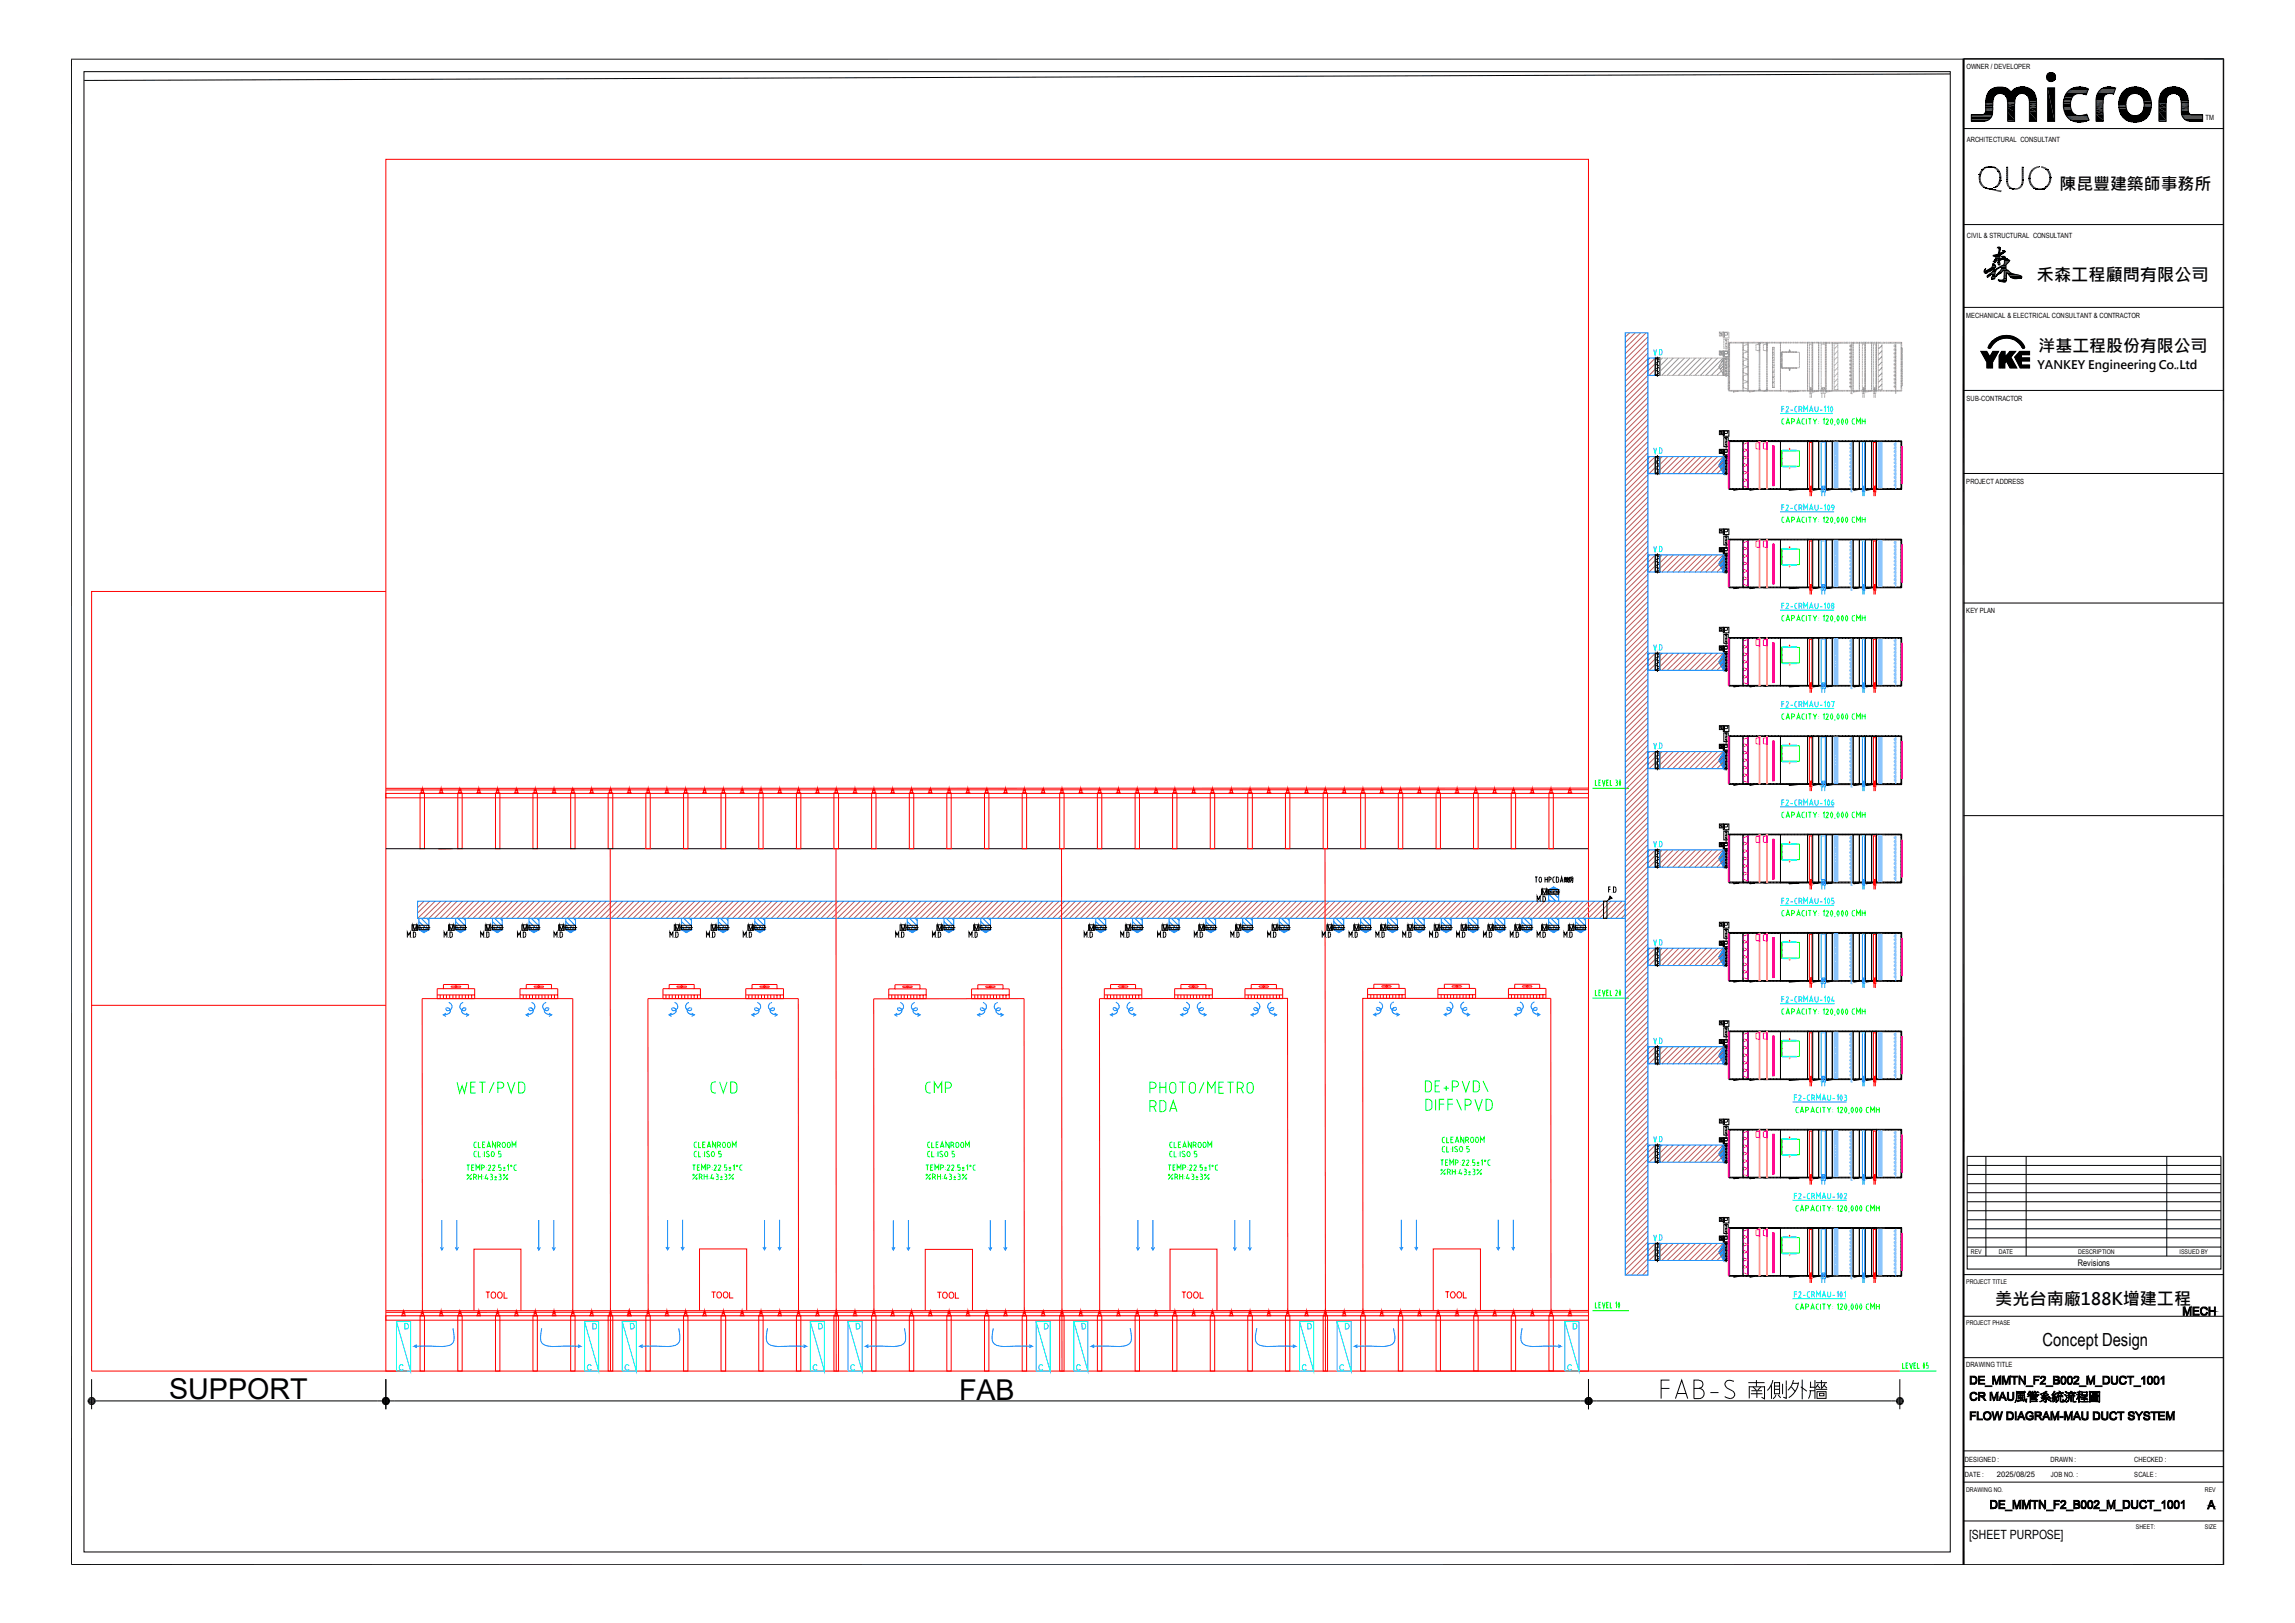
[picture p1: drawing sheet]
<svg xmlns="http://www.w3.org/2000/svg" width="420mm" height="297mm" viewBox="0 0 420 297" stroke-linecap="round" stroke-linejoin="round" font-family="sans-serif">
<defs><g id="words">
<g font-size="5.2">
<text x="30.9" y="256">SUPPORT</text>
<text x="175.5" y="256.1">FAB</text>
</g>
<text font-size="3.3" x="373.8" y="246.3">Concept Design</text>
<g font-size="3.1">
<text x="376.9" y="34.8">陳昆豐建築師事務所</text>
<text x="372.7" y="51.5">禾森工程顧問有限公司</text>
<text x="373.1" y="64.3">洋基工程股份有限公司</text>
<text x="365.1" y="238.7">美光台南廠188K增建工程</text>
</g>
<text font-size="2.3" x="360.3" y="281.5">[SHEET PURPOSE]</text>
<g font-size="2.2">
<text x="372.9" y="67.5">YANKEY Engineering Co. Ltd</text>
<text x="397.5" y="68.1">，</text>
</g>
<text font-size="1.7" x="380.2" y="231.6">Revisions</text>
<text font-size="1.4" x="365.4" y="270.2">2025/08/25</text>
<g font-size="1.3">
<text x="359.9" y="12.6">OWNER / DEVELOPER</text>
<text x="403.6" y="22">TM</text>
<text x="359.9" y="25.9">ARCHITECTURAL CONSULTANT</text>
<text x="360" y="43.5">CIVIL &amp; STRUCTURAL CONSULTANT</text>
<text x="359.8" y="58.1">MECHANICAL &amp; ELECTRICAL CONSULTANT &amp; CONTRACTOR</text>
<text x="359.9" y="73.4">SUB-CONTRACTOR</text>
<text x="359.8" y="88.6">PROJECT ADDRESS</text>
<text x="359.8" y="112.1">KEY PLAN</text>
<text x="359.8" y="250.2">DRAWING TITLE</text>
<text x="359.6" y="267.5">DESIGNED :</text>
<text x="375.2" y="267.5">DRAWN :</text>
<text x="390.6" y="267.5">CHECKED :</text>
<text x="359.6" y="270.3">DATE :</text>
<text x="375.3" y="270.3">JOB NO. :</text>
<text x="390.6" y="270.3">SCALE :</text>
</g>
<g font-size="1.2">
<text x="360.7" y="229.5">REV</text>
<text x="365.8" y="229.5">DATE</text>
<text x="380.3" y="229.5">DESCRIPTION</text>
<text x="398.9" y="229.5">ISSUED BY</text>
<text x="359.8" y="235">PROJECT TITLE</text>
<text x="359.8" y="242.6">PROJECT PHASE</text>
<text x="359.8" y="273">DRAWING NO.</text>
<text x="403.5" y="273">REV</text>
<text x="390.9" y="279.9">SHEET:</text>
<text x="403.5" y="279.9">SIZE</text>
</g>
</g></defs>
<path d="M70.6 29.2h220.1v221.7h-220.1zM70.6 108.2h-53.8v142.7h57.7M290.7 145.2h-220.1v.8h220.1M290.7 144.2l-220.1 .1M290.7 144.5l-220.1 .1M263.7 250.9h84" fill="none" stroke="#f00" stroke-width=".18"/>
<g fill="#007fff">
<path d="M315.5 101.5v1.6h-.9z"/>
<path d="M314.6 103.1h.9v1.6z"/>
</g>
<path d="M301.6 101.5h1.3v3.2h-1.3zM315.5 101.5v3.2l-.9-1.6zM315.5 101.5v3.2M76.4 164.9h221v3.2h-221z" fill="none" stroke="#007fff" stroke-width=".18"/>
<g fill="none" stroke="#000" stroke-width=".18">
<path d="M314.7 100.2h.7v.8h-.7zM315.2 100.4h-.4l.4 .2v.2h-.2l-.2-.1M315.4 100.2h1v1.1h-1zM315.5 101.5h.8v3.2h-.8zM315.6 100.8l.5-.1v-.3l-.5-.1v.9M315.7 103.7l.4 .3M315.7 101.6l.4 .3M315.7 102.7l.4 .3M315.9 104.4h.1M315.9 102.8h.1M315.9 102.3h.1M315.9 101.3v3.6"/>
<path d="M315.9 103.9h.1M315.9 104.4v.1M315.9 103.3v.1M315.9 101.7v.1M316.1 104.3l-.4 .3M316.1 103.2l-.4 .3M316.1 102.1l-.4 .3M16.8 252.4v5.5M17.5 256.4h52.3M70.6 252.4v5.5M71.4 256.4h218.6M290.7 252.4v5.5"/>
</g>
<g fill="none" stroke="#f00" stroke-width=".18">
<path d="M76.9 145.2h.8v10.1h-.8zM76.9 145.1l.7 .1zM77.1 144.6h.4v.5h-.4v-.4M77.1 144.7h.4M77.3 144.6v-.3v.2h.2v.1M77.3 144.6v-.1h-.2v.2M77.4 144.5h.1M77.5 145.1h.1M80.4 145.1l.7 .1zM80.5 144.7h.4M80.6 145.1h.1M80.7 144.5v-.2l.1 .2"/>
<path d="M80.7 144.5h-.1v.1M80.7 144.5l.1 .1M80.7 144.5v.1M80.8 144.5h.1v.2M80.9 144.5h.1M80.9 144.6h-.4v.5h.4v-.4M83.8 145.2h.8v10.1h-.8zM83.8 145.1l.7 .1zM83.9 144.7h.5v.4h-.5zM84 144.6h.4M84 145.1h.1M84.1 144.5l.1-.2v.2"/>
<path d="M84.2 144.5h-.2v.2M84.2 144.5v.1M84.2 144.5h.2v.2M84.3 144.5h.1M84.4 145.1h.1M87.2 145.1l.8 .1zM87.4 144.7h.4v.4h-.4zM87.4 144.6h.4M87.6 144.5h.2v.2M87.6 144.6v-.1h-.2v.2M87.7 144.5l-.1-.2v.3M87.8 144.5h.1"/>
<path d="M87.8 145.1h.1M90.7 145.2h.8v10.1h-.8zM90.7 145.1l.7 .1zM90.8 144.7h.5M90.9 145.1h.1M91 144.5l.1-.2 .2 .4M91.1 144.5h-.2v.1M91.1 144.5v.1M91.1 144.5l-.1 .1M91.2 144.5h.1M91.3 144.6h-.5v.5h.5v-.4M94.1 145.1l.8 .1z"/>
<path d="M94.3 144.7h.4v.4h-.4zM94.3 144.6h.4M94.3 145.1h.1M94.4 144.5l.1-.2 .1 .2M94.5 144.5h-.2v.2M94.5 144.5v.1M94.5 144.5h.2v.2M94.7 144.5h.1M94.7 145.1h.1M97.5 145.2h.8v10.1h-.8zM97.6 145.1l.7 .1zM97.7 144.7h.5v.4h-.5z"/>
<path d="M97.7 144.6h.4M98 144.5h.1v.2M98 144.6v-.1h-.3v.2M98 144.5v-.2l-.1 .3M98.1 144.5h.1M98.1 145.1h.1M101 145.1l.8 .1zM101.2 144.7h.4M101.2 145.1h.1M101.3 144.5l.1-.2 .2 .4M101.4 144.5h-.2v.1M101.4 144.5v.1"/>
<path d="M101.4 144.5l-.1 .1M101.6 144.5h.1M101.6 144.6h-.4v.5h.4v-.4M104.4 145.2h.8v10.1h-.8zM104.5 145.1l.7 .1zM104.6 144.7h.5v.4h-.5zM104.6 144.6h.4M104.6 145.1h.1M104.8 144.5v-.2l.1 .2M104.8 144.5h-.2v.2M104.8 144.5l.1 .1M104.8 144.5v.1"/>
<path d="M104.9 144.5h.1v.2M105 144.5h.1M105 145.1h.1M107.9 145.1l.7 .1zM108.1 144.7h.4v.4h-.4zM108.1 144.6h.4M108.3 144.5h.2v.2M108.3 144.6v-.1h-.2v.2M108.3 144.5v-.2l-.1 .3M108.4 144.5h.1M108.5 145.1h.1M111.3 145.2h.8v10.1h-.8z"/>
<path d="M111.4 145.1l.7 .1zM111.5 144.6h.4v.5h-.4zM111.5 144.7h.4M111.5 145.1h.1M111.7 144.5v-.2l.2 .3M111.7 144.5h-.2v.1M111.7 144.5l.1 .1M111.7 144.5v.1M111.9 144.5h.1M114.8 145.1l.7 .1zM114.9 144.7h.5v.4h-.5zM115 145.1h.1"/>
<path d="M115 144.6h.4M115.1 144.5v-.2l.3 .4M115.1 144.5h-.1v.2M115.1 144.5l.1 .1M115.1 144.5v.1M115.3 144.5h.1M16.8 184h53.8"/>
</g>
<g fill="none" stroke="#b85c5c" stroke-width=".18">
<path d="M301.9 101.5l-.3 .4M302.9 101.5l-1.3 1.4M302.9 102.5l-1.3 1.4M302.9 103.5l-1.1 1.2M302.9 104.6l-.1 .1M76.6 164.9l-.2 .2M77.6 164.9l-1.2 1.2M78.6 164.9l-2.2 2.2M79.6 164.9l-3.1 3.2M80.6 164.9l-3.1 3.2M81.7 164.9l-3.2 3.2M82.6 164.9l-3.1 3.2"/>
<path d="M83.7 164.9l-3.2 3.2M84.7 164.9l-3.2 3.2M85.7 164.9l-3.2 3.2M86.7 164.9l-3.1 3.2M87.7 164.9l-3.2 3.2M88.7 164.9l-3.1 3.2M89.7 164.9l-3.1 3.2M90.7 164.9l-3.1 3.2M91.7 164.9l-3.1 3.2M92.8 164.9l-3.2 3.2M93.8 164.9l-3.2 3.2M94.8 164.9l-3.2 3.2"/>
<path d="M95.8 164.9l-3.2 3.2M96.8 164.9l-3.2 3.2M97.8 164.9l-3.1 3.2M98.8 164.9l-3.1 3.2M99.8 164.9l-3.1 3.2M100.8 164.9l-3.1 3.2M101.9 164.9l-3.2 3.2M102.9 164.9l-3.2 3.2M103.9 164.9l-3.2 3.2M104.9 164.9l-3.2 3.2M105.9 164.9l-3.2 3.2M106.9 164.9l-3.1 3.2"/>
<path d="M107.9 164.9l-3.1 3.2M108.9 164.9l-3.1 3.2M109.9 164.9l-3.1 3.2M111 164.9l-3.2 3.2M112 164.9l-3.2 3.2M112.9 164.9l-3.1 3.2M114 164.9l-3.2 3.2M115 164.9l-3.2 3.2M116 164.9l-3.1 3.2M117 164.9l-3.2 3.2M118 164.9l-3.2 3.2M119 164.9l-3.1 3.2"/>
<path d="M120 164.9l-3.1 3.2M121 164.9l-3.1 3.2M122 164.9l-3.1 3.2M123.1 164.9l-3.2 3.2M124.1 164.9l-3.2 3.2M125.1 164.9l-3.2 3.2M126.1 164.9l-3.2 3.2M127.1 164.9l-3.1 3.2M128.1 164.9l-3.1 3.2M129.1 164.9l-3.1 3.2M130.1 164.9l-3.1 3.2M131.1 164.9l-3.1 3.2"/>
<path d="M132.2 164.9l-3.2 3.2M133.2 164.9l-3.2 3.2M134.2 164.9l-3.2 3.2M135.2 164.9l-3.2 3.2M136.2 164.9l-3.1 3.2M137.2 164.9l-3.1 3.2M138.2 164.9l-3.1 3.2M139.2 164.9l-3.1 3.2M140.2 164.9l-3.1 3.2M141.3 164.9l-3.2 3.2M142.3 164.9l-3.2 3.2M143.3 164.9l-3.2 3.2"/>
<path d="M144.3 164.9l-3.2 3.2M145.3 164.9l-3.1 3.2M146.3 164.9l-3.1 3.2M147.3 164.9l-3.2 3.2M148.3 164.9l-3.1 3.2M149.4 164.9l-3.2 3.2M150.3 164.9l-3.1 3.2M151.3 164.9l-3.1 3.2M152.4 164.9l-3.2 3.2M153.4 164.9l-3.2 3.2M154.4 164.9l-3.1 3.2M155.4 164.9l-3.2 3.2"/>
<path d="M156.4 164.9l-3.2 3.2M157.4 164.9l-3.1 3.2M158.4 164.9l-3.1 3.2M159.4 164.9l-3.1 3.2M160.4 164.9l-3.1 3.2M161.5 164.9l-3.2 3.2M162.5 164.9l-3.2 3.2M163.5 164.9l-3.2 3.2M164.5 164.9l-3.2 3.2M165.5 164.9l-3.2 3.2M166.5 164.9l-3.1 3.2M167.5 164.9l-3.1 3.2"/>
<path d="M168.5 164.9l-3.1 3.2M169.5 164.9l-3.1 3.2M170.6 164.9l-3.2 3.2M171.6 164.9l-3.2 3.2M172.6 164.9l-3.2 3.2M173.6 164.9l-3.2 3.2M174.6 164.9l-3.2 3.2M175.6 164.9l-3.1 3.2M176.6 164.9l-3.1 3.2M177.6 164.9l-3.1 3.2M178.6 164.9l-3.1 3.2M179.7 164.9l-3.2 3.2"/>
<path d="M180.6 164.9l-3.1 3.2M181.7 164.9l-3.2 3.2M182.7 164.9l-3.2 3.2M183.7 164.9l-3.1 3.2M184.7 164.9l-3.1 3.2M185.7 164.9l-3.2 3.2M186.7 164.9l-3.1 3.2M187.7 164.9l-3.1 3.2M188.7 164.9l-3.1 3.2M189.7 164.9l-3.1 3.2M190.8 164.9l-3.2 3.2M191.8 164.9l-3.2 3.2"/>
<path d="M192.8 164.9l-3.2 3.2M193.8 164.9l-3.2 3.2M194.8 164.9l-3.2 3.2M195.8 164.9l-3.1 3.2M196.8 164.9l-3.1 3.2M197.8 164.9l-3.1 3.2M198.8 164.9l-3.1 3.2M199.9 164.9l-3.2 3.2M200.9 164.9l-3.2 3.2M201.9 164.9l-3.2 3.2M202.9 164.9l-3.2 3.2M203.9 164.9l-3.2 3.2"/>
<path d="M204.9 164.9l-3.1 3.2M205.9 164.9l-3.1 3.2M206.9 164.9l-3.1 3.2M207.9 164.9l-3.1 3.2M209 164.9l-3.2 3.2M210 164.9l-3.2 3.2M210.9 164.9l-3.1 3.2M212 164.9l-3.2 3.2M213 164.9l-3.2 3.2M214 164.9l-3.1 3.2M215 164.9l-3.1 3.2M216 164.9l-3.1 3.2"/>
<path d="M217 164.9l-3.1 3.2M218.1 164.9l-3.2 3.2M219 164.9l-3.1 3.2M220 164.9l-3.1 3.2M221.1 164.9l-3.2 3.2M222.1 164.9l-3.2 3.2M223.1 164.9l-3.2 3.2M224.1 164.9l-3.2 3.2M225.1 164.9l-3.1 3.2M226.1 164.9l-3.1 3.2M227.1 164.9l-3.1 3.2M228.1 164.9l-3.1 3.2"/>
<path d="M229.1 164.9l-3.1 3.2M230.2 164.9l-3.2 3.2M231.2 164.9l-3.2 3.2M232.2 164.9l-3.2 3.2M233.2 164.9l-3.2 3.2M234.2 164.9l-3.1 3.2M235.2 164.9l-3.1 3.2M236.2 164.9l-3.1 3.2M237.2 164.9l-3.1 3.2M238.3 164.9l-3.2 3.2M239.3 164.9l-3.2 3.2M240.3 164.9l-3.2 3.2"/>
<path d="M241.3 164.9l-3.2 3.2M242.3 164.9l-3.2 3.2M243.3 164.9l-3.1 3.2M244.3 164.9l-3.1 3.2M245.3 164.9l-3.2 3.2M246.3 164.9l-3.1 3.2M247.4 164.9l-3.2 3.2M248.3 164.9l-3.1 3.2M249.3 164.9l-3.1 3.2M250.4 164.9l-3.2 3.2M251.4 164.9l-3.2 3.2M252.4 164.9l-3.1 3.2"/>
<path d="M253.4 164.9l-3.2 3.2M254.4 164.9l-3.2 3.2M255.4 164.9l-3.1 3.2M256.4 164.9l-3.1 3.2M257.4 164.9l-3.1 3.2M258.4 164.9l-3.1 3.2M259.5 164.9l-3.2 3.2M260.5 164.9l-3.2 3.2M261.5 164.9l-3.2 3.2M262.5 164.9l-3.2 3.2M263.5 164.9l-3.2 3.2M264.5 164.9l-3.1 3.2"/>
<path d="M265.5 164.9l-3.1 3.2M266.5 164.9l-3.1 3.2M267.5 164.9l-3.1 3.2M268.6 164.9l-3.2 3.2M269.6 164.9l-3.2 3.2M270.6 164.9l-3.2 3.2M271.6 164.9l-3.2 3.2M272.6 164.9l-3.1 3.2M273.6 164.9l-3.1 3.2M274.6 164.9l-3.1 3.2M275.6 164.9l-3.1 3.2M276.6 164.9l-3.1 3.2"/>
<path d="M277.7 164.9l-3.2 3.2M278.6 164.9l-3.1 3.2M279.7 164.9l-3.2 3.2M280.7 164.9l-3.2 3.2M281.7 164.9l-3.1 3.2M282.7 164.9l-3.1 3.2M283.7 164.9l-3.2 3.2M284.7 164.9l-3.1 3.2M285.7 164.9l-3.1 3.2M286.7 164.9l-3.1 3.2M287.7 164.9l-3.1 3.2M288.8 164.9l-3.2 3.2"/>
<path d="M289.8 164.9l-3.2 3.2M290.8 164.9l-3.2 3.2M291.8 164.9l-3.2 3.2M292.8 164.9l-3.2 3.2M293.8 164.9l-3.1 3.2M294.8 164.9l-3.1 3.2M295.8 164.9l-3.1 3.2M296.8 164.9l-3.1 3.2M297.4 165.3l-2.7 2.8M297.4 166.3l-1.7 1.8M297.4 167.3l-.7 .8"/>
</g>
<g fill="none" stroke="#0f0" stroke-width=".18">
<path d="M326.1 112.9v.5M326.1 113.4l.2 .2M326.3 112.7l-.2 .2M326.3 113.7h.2M326.3 112.6h.2M326.9 113.7l.3-1.1 .3 1.1M327 113.4h.4M327.9 113.2h.3M328.2 113.1l.2-.1v-.2l-.5-.2v1.1M328.8 113.7l.3-1.1 .4 1.1M328.9 113.4h.5M329.8 112.9v.5"/>
<path d="M329.8 113.4l.2 .2M330 112.7l-.2 .2M330 113.7h.2M330 112.6h.2M330.6 112.6v1.1M330.9 112.6h.6M331.2 112.6v1.1M331.8 112.6l.3 .5 .4-.5M332.1 113.1v.6M332.8 113.1h.1M332.8 113.5h.1M333.6 112.9l.2-.3v1.1"/>
<path d="M334.2 112.8l.2-.2 .2 .3-.4 .8h.4M335.1 112.7l-.1 .4 .2 .5 .2-.5-.1-.4M335.1 112.7h.2M335.8 113.7l-.1 .2M336.3 112.7l-.1 .4 .1 .5 .3-.5-.1-.4M336.3 112.7h.2M337.1 112.7l-.1 .7 .1 .2h.2M337.1 112.7h.2M337.2 112.7l.2 .4-.2 .5M337.9 112.7l-.2 .4 .2 .5 .3-.5-.2-.4M337.9 112.7h.1M339 112.9v.5"/>
<path d="M339 113.4l.2 .2M339.2 112.7l-.2 .2M339.2 113.7h.2M339.2 112.6h.2M339.8 113.7v-1.1l.3 .6 .3-.6v1.1M340.8 112.6v1.1M340.8 113.1h.5M341.3 112.6v1.1M291.4 144.3h6.7M292 142.7v1.1h.3M292.6 143.2h.3M292.9 142.7h-.3v1.1h.3"/>
<path d="M293.2 142.7l.3 1.1 .3-1.1M294 143.2h.3M294.4 142.7h-.4v1.1h.4M294.7 142.7v1.1h.3M295.7 142.7l.3 .1-.2 .4M295.7 143.2a.29 .29 0 0 1 .3 .2 .29 .29 0 0 1-.2 .4h-.1M296.4 142.8h.1M296.4 143.7h.1M296.4 142.8v.9M296.5 142.8v.9M291.4 182.7h6.7M292 181.2v1h.3"/>
<path d="M292.6 181.6h.3M292.9 181.2h-.3v1h.3M293.2 181.2l.3 1 .3-1M294 181.6h.3M294.4 181.2h-.4v1h.4M294.7 181.2v1h.3M295.7 181.3l.1-.1h.1l.1 .3M296 181.5l-.3 .7h.3M296.4 181.2h.1M296.4 182.1h.1M296.4 181.3v.8M296.5 181.3v.8"/>
<path d="M347.7 250.9h6.7M348.2 249.4v1h.4M348.8 249.8h.3M349.2 249.4h-.4v1h.4M349.5 249.4l.3 1 .2-1M350.3 249.8h.3M350.6 249.4h-.3v1h.3M350.9 249.4v1h.4M352 249.5h.2M352 249.5v.8M352.1 249.5l.1 .4-.1 .5-.1-.1M352.8 249.4h-.2v.4a.28 .28 0 0 1 .3 .3 .28 .28 0 0 1-.3 .3"/>
</g>
<g fill="#000">
<path d="M16 256.4h.8l-.7 .3zM16.1 256.7l.7-.3-.5 .5zM16.1 256.1l.7 .3h-.8zM16.8 256.4l-.3 .7-.2-.2zM16.3 255.9l.5 .5-.7-.3zM16.8 256.4v.7h-.3zM16.3 255.9l.2-.2 .3 .7zM16.8 256.4l.3 .7h-.3zM16.5 255.7l.3-.1v.8zM16.8 256.4l.5 .5-.2 .2zM16.8 255.6l.3 .1-.3 .7zM16.8 256.4l.7 .3-.2 .2z"/>
<path d="M17.1 255.7l.2 .2-.5 .5zM16.8 256.4h.7v.3zM16.8 256.4l.5-.5 .2 .2zM16.8 256.4l.7-.3v.3zM69.8 256.4h.8l-.7 .3zM69.9 256.7l.7-.3-.5 .5zM69.9 256.1l.7 .3h-.8zM70.6 256.4l-.3 .7-.2-.2zM70.1 255.9l.5 .5-.7-.3zM70.6 256.4v.7h-.3zM70.1 255.9l.2-.2 .3 .7zM70.6 256.4l.3 .7h-.3z"/>
<path d="M70.3 255.7l.3-.1v.8zM70.6 256.4l.6 .5-.3 .2zM70.6 255.6l.3 .1-.3 .7zM70.6 256.4l.7 .3-.1 .2zM70.9 255.7l.3 .2-.6 .5zM70.6 256.4h.8l-.1 .3zM70.6 256.4l.6-.5 .1 .2zM70.6 256.4l.7-.3 .1 .3zM290 256.4h.7l-.7 .3zM290 256.1l.7 .3h-.7zM290 256.7l.7-.3-.5 .5zM290.2 255.9l.5 .5-.7-.3z"/>
<path d="M290.7 256.4l-.3 .7-.2-.2zM290.2 255.9l.2-.2 .3 .7zM290.7 256.4v.7h-.3zM290.4 255.7l.3-.1v.8zM290.7 256.4l.3 .7h-.3zM290.7 255.6l.3 .1-.3 .7zM290.7 256.4l.6 .5-.3 .2zM291 255.7l.3 .2-.6 .5zM290.7 256.4l.7 .3-.1 .2zM290.7 256.4l.6-.5 .1 .2zM290.7 256.4h.8l-.1 .3zM290.7 256.4l.7-.3 .1 .3z"/>
</g>
<path d="M220.7 170.1h1.8l-.9 .6z" fill="#007fff"/>
<path d="M220.7 170.1h1.8l-.9 .6zM220.7 168.1h1.8v2h-1.8zM220.7 169.7l.5 .4M220.7 168.6l1.5 1.5M221.1 168.1l1.4 1.3M222.1 168.1l.4 .3" fill="none" stroke="#007fff" stroke-width=".18"/>
<path d="M207.3 170.1h1.7l-.8 .6z" fill="#007fff"/>
<path d="M207.3 170.1h1.7l-.8 .6zM207.3 168.1h1.7v2h-1.7zM207.3 169.7l.4 .4M207.3 168.6l1.4 1.5M207.7 168.1l1.3 1.3M208.7 168.1l.3 .3" fill="none" stroke="#007fff" stroke-width=".18"/>
<path d="M293.5 164.9h.6v3.2h-.6zM294.4 162.8h.3M294.6 164l.4 .4-.6 .2zM294.7 162.3h-.3v1M294.8 164.2l-.7 .7M295 163.3h.1M295.7 162.6v-.2l-.4-.1v1l.4-.1v-.2M295.7 162.6v.4" fill="none" stroke="#000" stroke-width=".18"/>
<path d="M294.5 164.4h.5l-.6 .2zM294.6 164l.4 .4h-.5z" fill="#000"/>
<g fill="#007fff">
<path d="M315.5 101.5v1.6h-.9z"/>
<path d="M314.6 103.1h.9v1.6z"/>
</g>
<path d="M302.9 101.5v3.2zM302.9 101.5v3.2M303.7 101.5h11.8v3.2h-11.8zM315.5 101.5v3.2l-.9-1.6zM75.8 246.4l.5 .2M82.9 243.1l.1 .7a2.53 2.53 0 0 1-.2 2 2.05 2.05 0 0 1-1.8 .6h-5.2l.5-.3" fill="none" stroke="#007fff" stroke-width=".18"/>
<g fill="none" stroke="#000" stroke-width=".18">
<path d="M314.7 96.8h.7v.7h-.7zM315.2 97h-.4l.4 .2v.2h-.2l-.2-.1M315.4 96.8h1v1h-1zM315.5 98.1h.8v1.6h-.8zM315.6 97.3h.5v-.4l-.5-.1v1M315.7 98.2l.4 .3M315.7 99.2l.4 .4M315.9 99.4h.1M315.9 98.8h.1M315.9 97.8v2.3M315.9 98.3h.1M315.9 98.8v.1"/>
<path d="M316.1 98.7l-.4 .3M302.9 101.5h.8v3.2h-.8zM303.1 103.7l.4 .3M303.1 101.6l.4 .3M303.1 102.7l.4 .3M303.3 103.9v.1M303.3 103.4h.1M303.3 103.9l.1 .1M303.3 104.4h.1M303.3 103.3l.1 .1M303.3 101.7v.1M303.3 102.8h.1"/>
<path d="M303.3 102.3h.1M303.3 103.9h.1M303.3 104.4v.1M303.3 102.2h.1M303.3 102.9h.1M303.3 101.3v3.6M303.4 102.3h-.1M303.5 104.3l-.4 .3M303.5 103.2l-.4 .3M303.5 102.1l-.4 .3M314.7 100.2h.7v.8h-.7zM315.2 100.4h-.4l.4 .2v.2h-.2l-.2-.1"/>
<path d="M315.4 100.2h1v1.1h-1zM315.5 101.5h.8v3.2h-.8zM315.6 100.8l.5-.1v-.3l-.5-.1v.9M315.7 103.7l.4 .3M315.7 101.6l.4 .3M315.7 102.7l.4 .3M315.9 104.4h.1M315.9 102.8h.1M315.9 102.3h.1M315.9 101.3v3.6M315.9 103.9h.1M315.9 104.4v.1"/>
<path d="M315.9 103.3v.1M315.9 101.7v.1M316.1 104.3l-.4 .3M316.1 103.2l-.4 .3M316.1 102.1l-.4 .3"/>
</g>
<path d="M302.6 100l.3 1 .2-1M303.4 100.9v.1M304.1 100.3v-.2l-.4-.1v1l.4-.1v-.2M304.2 100.3v.4M72.6 241.8h2.5v9.1zM72.6 241.8v9.1h2.5M73.8 250a.46 .46 0 0 0-.7 0 .46 .46 0 0 0 .2 .7h.3l.2-.2M74.1 242.2a.58 .58 0 0 1 .6 .2 .58 .58 0 0 1 0 .7l-.6 .1z" fill="none" stroke="#0ff" stroke-width=".18"/>
<g fill="none" stroke="#b85c5c" stroke-width=".18">
<path d="M304.2 101.5l-.5 .5M305.2 101.5l-1.5 1.5M306.2 101.5l-2.5 2.5M307.3 101.5l-3.2 3.2M308.3 101.5l-3.2 3.2M309.3 101.5l-3.2 3.2M310.3 101.5l-3.2 3.2M311.3 101.5l-3.2 3.2M312.3 101.5l-3.1 3.2M313.3 101.5l-3.1 3.2M314.3 101.5l-3.1 3.2M315.3 101.5l-3.1 3.2"/>
<path d="M315.5 102.4l-2.3 2.3M315.5 103.4l-1.3 1.3M315.5 104.4l-.3 .3"/>
</g>
<g fill="none" stroke="#f00" stroke-width=".18">
<path d="M82.8 155.3l-2.6 .1M77.3 182.7h27.5M97.7 180.5h.1M97.7 180.5l.2 .2M97.9 180.5h.6M97.9 180.5h-.2M97.9 180.6h.6M98.8 180.5h.6M98.8 180.6h.6M99.2 182.1v.6M99.4 180.5h.1M99.5 180.5h.1"/>
<path d="M99.5 180.5l-.1 .2M99.7 182.1v.6M100.3 182.1v.6M290.7 239.8l-220.1 .1M76.9 240.8h.8v10.1h-.8zM76.9 240.7l.7 .1zM77.1 240.2h.4v.5h-.4v-.4M77.1 240.3h.4M77.1 240.1v.2M77.3 240.2v-.3v.2h.2v.1M77.3 240.1v.1M77.4 240.1h.1"/>
<path d="M77.5 240.7h.1M80.4 240.7l.7 .1zM80.5 240.3h.4M80.6 240.7h.1M80.6 240.1v.1M80.7 240.1v-.2l.1 .2M80.7 240.1l.1 .1M80.7 240.1v.1M80.8 240.1h.1v.2M80.9 240.1h.1M80.9 240.2h-.4v.5h.4v-.4M83.8 240.8h.8v10.1h-.8z"/>
<path d="M83.8 240.7l.7 .1zM83.9 240.3h.5v.4h-.5zM84 240.2h.4M84 240.7h.1M84 240.1v.2M84.1 240.1l.1-.2v.2M84.2 240.1v.1M84.2 240.1h.2v.2M84.3 240.1h.1M84.4 240.7h.1M87.2 240.7l.8 .1zM87.4 240.3h.4v.4h-.4z"/>
<path d="M87.4 240.2h.4M87.5 240.1l-.1 .2M87.6 240.1v.1M87.6 240.1h.2v.2M87.7 240.1l-.1-.2v.3M87.8 240.1h.1M87.8 240.7h.1M90.7 240.8h.8v10.1h-.8zM90.7 240.7l.7 .1zM90.8 240.3h.5M90.9 240.7h.1M90.9 240.1v.1"/>
<path d="M91 240.1l.1-.2 .2 .4M91 240.2l.1-.1v.1M91.2 240.1h.1M91.3 240.2h-.5v.5h.5v-.4M94.1 240.7l.8 .1zM94.3 240.3h.4v.4h-.4zM94.3 240.2h.4M94.3 240.7h.1M94.4 240.1l-.1 .2M94.4 240.1l.1-.2 .1 .2M94.5 240.2v-.1v.1M94.5 240.1h.2v.2"/>
<path d="M94.7 240.1h.1M94.7 240.7h.1M97.5 240.8h.8v10.1h-.8zM97.6 240.7l.7 .1zM97.7 240.3h.5v.4h-.5zM97.7 240.2h.4M97.8 240.1l-.1 .2M97.9 240.1l.1 .1M98 240.1h.1v.2M98 240.1v-.2l-.1 .3M98.1 240.1h.1M98.1 240.7h.1"/>
<path d="M101 240.7l.8 .1zM101.2 240.3h.4M101.2 240.7h.1M101.3 240.1l-.1 .1M101.3 240.1l.1-.2 .2 .4M101.3 240.2l.1-.1v.1M101.6 240.1h.1M101.6 240.2h-.4v.5h.4v-.4M104.4 240.8h.8v10.1h-.8zM104.5 240.7l.7 .1zM104.6 240.3h.5v.4h-.5zM104.6 240.2h.4"/>
<path d="M104.6 240.7h.1M104.7 240.1l-.1 .2M104.8 240.1v-.2l.1 .2M104.8 240.2v-.1l.1 .1M104.9 240.1h.1v.2M105 240.1h.1M105 240.7h.1M107.9 240.7l.7 .1zM108.1 240.3h.4v.4h-.4zM108.1 240.2h.4M108.1 240.1v.2M108.2 240.1l.1 .1"/>
<path d="M108.3 240.1h.2v.2M108.3 240.1v-.2l-.1 .3M108.4 240.1h.1M108.5 240.7h.1M111.3 240.8h.8v10.1h-.8zM111.4 240.7l.7 .1zM111.5 240.2h.4v.5h-.4zM111.5 240.3h.4M111.5 240.7h.1M111.6 240.1l-.1 .1M111.7 240.1v-.2l.2 .3M111.7 240.2v-.1l.1 .1"/>
<path d="M111.9 240.1h.1M114.8 240.7l.7 .1zM114.9 240.3h.5v.4h-.5zM115 240.7h.1M115 240.2h.4M115 240.1v.2M115.1 240.1v-.2l.3 .4M115.1 240.2v-.1l.1 .1M115.3 240.1h.1M118.2 240.8h.8v10.1h-.8zM118.2 240.7l.8 .1zM118.4 240.3h.4v.4h-.4z"/>
<path d="M118.4 240.2h.4M118.4 240.1v.2M118.6 240.1v.1M118.6 240.1h.2v.2M118.7 240.1l-.1-.2v.3M118.7 240.1h.1M118.8 240.7h.1M121.7 240.7l.7 .1zM121.8 240.2h.5v.5h-.5zM121.8 240.3h.5M121.9 240.1v.1M122 240.1v-.2l.2 .3"/>
<path d="M122 240.2v-.1l.1 .1M122.2 240.1h.1M125.1 240.8h.8v10.1h-.8zM125.1 240.7l.8 .1zM125.3 240.3h.4v.4h-.4zM125.3 240.2h.4M125.3 240.7h.1M125.3 240.1v.2M125.4 240.1l.1-.2v.2M125.5 240.1v.1zM125.5 240.1h.2v.2M125.6 240.1h.1"/>
<path d="M128.6 240.7l.7 .1zM128.7 240.3h.5v.4h-.5zM128.7 240.2h.4M128.8 240.1l-.1 .2M128.9 240.1v.1M128.9 240.1h.2v.2M129 240.1l-.1-.2v.3M129.1 240.1h.1M129.1 240.7h.1M132 240.8h.8v10.1h-.8zM132 240.7l.8 .1zM132.2 240.2h.4v.5h-.4z"/>
<path d="M132.2 240.3h.4M132.2 240.1v.1M132.3 240.2l.1-.3 .1 .3M132.3 240.1l.1 .1M132.5 240.1h.1M135.5 240.7l.7 .1zM135.6 240.3h.4v.4h-.4zM135.6 240.2h.4M135.6 240.7h.1M135.7 240.1l-.1 .2M135.8 240.1v-.2l.2 .4M135.8 240.2v-.1v.1"/>
<path d="M136 240.1h.1M138.9 240.8h.8v10.1h-.8zM138.9 240.7l.7 .1zM139.1 240.3h.4v.4h-.4zM139.1 240.2h.3M139.1 240.1v.2M139.2 240.1l.1 .1M139.3 240.1h.1v.2M139.3 240.1v-.2l-.1 .3M139.4 240.1h.1M139.4 240.7h.1M142.3 240.7l.7 .1z"/>
<path d="M142.5 240.3h.4M142.5 240.1v.6h.4v-.5h-.4M142.7 240.2v-.3l.2 .3M142.7 240.1v.1M142.9 240.1h.1M145.8 240.8h.8v10.1h-.8zM145.8 240.7l.7 .1zM145.9 240.3h.4v.4h-.4zM146 240.2h.3M146 240.7h.1M146 240.1v.2M146.1 240.1v-.2l.2 .4"/>
<path d="M146.1 240.2v-.1l.1 .1M146.3 240.1h.1M149.2 240.7l.7 .1zM149.4 240.3h.4v.4h-.4zM149.4 240.2h.4M149.4 240.1v.2M149.6 240.1v.1M149.6 240.1h.2v.2M149.6 240.1v-.2v.3M149.7 240.1h.1M149.8 240.7h.1M152.6 240.8h.9v10.1h-.9z"/>
<path d="M152.7 240.7l.7 .1zM152.8 240.2h.4v.5h-.4zM152.8 240.3h.4M152.9 240.1v.1M153 240.1l.1 .1M153 240.1h.2v.1M153.1 240.1l-.1-.2v.3M153.2 240.1h.1M153.2 240.7h.1M156.1 240.7l.7 .1zM156.3 240.3h.4v.4h-.4zM156.3 240.2h.4"/>
<path d="M156.3 240.7h.1M156.3 240.1v.2M156.4 240.1l.1-.2 .2 .4M156.5 240.2v-.1v.1M156.6 240.1h.1M159.5 240.8h.8v10.1h-.8zM159.6 240.7l.7 .1zM159.7 240.3h.4v.4h-.4zM159.7 240.2h.4M159.7 240.7h.1M159.8 240.1l-.1 .2M159.9 240.1v.1"/>
<path d="M159.9 240.1h.2v.2M160 240.1l-.1-.2v.3M160.1 240.1h.1M160.1 240.7h.1M163 240.7l.7 .1zM163.2 240.2h.4v.5h-.4v-.4M163.2 240.3h.4M163.2 240.1v.2M163.3 240.1l.1 .1M163.4 240.1h.1v.1M163.4 240.1v-.2l-.1 .3M163.5 240.1h.1"/>
<path d="M163.5 240.7h.1M166.4 240.8h.8v10.1h-.8zM166.5 240.7l.7 .1zM166.6 240.3h.4v.4h-.4zM166.6 240.2h.4M166.6 240.7h.1M166.7 240.1l-.1 .2M166.8 240.1v-.2l.2 .4M166.8 240.2v-.1v.1M167 240.1h.1M169.9 240.7l.7 .1zM170 240.3h.5v.4h-.5z"/>
<path d="M170.1 240.2h.3M170.1 240.7h.1M170.1 240.1v.2M170.2 240.1l.1-.2v.2M170.2 240.1l.1 .1zM170.3 240.1h.1v.2M170.4 240.1h.1M170.4 240.7h.1M173.3 240.8h.8v10.1h-.8zM173.3 240.7l.7 .1zM173.5 240.2h.4v.5h-.4v-.4M173.5 240.3h.4"/>
<path d="M173.5 240.1v.2M173.7 240.2v-.1h.2v.1M173.7 240.1v-.2v.3M173.8 240.1h.1M173.9 240.7h.1M176.8 240.7l.7 .1zM176.9 240.3h.4v.4h-.4zM177 240.2h.3M177 240.7h.1M177 240.1v.2M177.1 240.1v-.2l.2 .4M177.1 240.2v-.1l.1 .1"/>
<path d="M177.3 240.1h.1M180.2 240.8h.8v10.1h-.8zM180.2 240.7l.7 .1zM180.3 240.3h.5v.4h-.5zM180.4 240.2h.4M180.4 240.7h.1M180.4 240.1v.2M180.5 240.1l.1-.2v.2M180.6 240.2v-.1v.1M180.6 240.1h.2v.2M180.7 240.1h.1M180.8 240.7h.1"/>
<path d="M183.6 240.7l.8 .1zM183.8 240.2h.4v.5h-.4v-.4M183.8 240.3h.4M183.9 240.1l-.1 .2M184 240.1l.1 .1M184 240.1h.2v.1M184.1 240.1l-.1-.2v.3M184.1 240.1h.1M184.2 240.7h.1M187.1 240.8h.8v10.1h-.8zM187.1 240.7l.7 .1zM187.2 240.2v.5h.5v-.4"/>
<path d="M187.2 240.2h.5M187.2 240.3h.5M187.3 240.1v.1M187.4 240.1l.1-.2 .2 .4M187.4 240.2l.1-.1v.1M187.6 240.1h.1M190.5 240.7l.8 .1zM190.7 240.3h.4v.4h-.4zM190.7 240.2h.4M190.7 240.7h.1M190.8 240.1l-.1 .2M190.8 240.1l.1-.2 .1 .2"/>
<path d="M190.9 240.2v-.1v.1M190.9 240.1h.2v.2M191 240.1h.1M191.1 240.7h.1M193.9 240.8h.8v10.1h-.8zM194 240.7l.7 .1zM194.1 240.2h.5v.5h-.5v-.4M194.1 240.3h.5M194.2 240.1l-.1 .2M194.3 240.1l.1 .1M194.4 240.1h.1v.1M194.4 240.1v-.2l-.1 .3"/>
<path d="M194.5 240.1h.1M194.5 240.7h.1M197.4 240.7l.8 .1zM197.6 240.3h.4M197.6 240.7h.1M197.7 240.1l-.1 .1M197.7 240.1l.1-.2 .2 .4M197.7 240.2l.1-.1v.1M198 240.1h.1M198 240.2h-.4v.5h.4v-.4M200.8 240.8h.8v10.1h-.8zM200.9 240.7l.7 .1z"/>
<path d="M201 240.3h.5v.4h-.5zM201 240.2h.4M201 240.7h.1M201.1 240.1l-.1 .2M201.2 240.1v-.2l.1 .2M201.2 240.2v-.1l.1 .1M201.3 240.1h.1v.2M201.4 240.1h.1M204.3 240.7l.7 .1zM204.5 240.3h.4v.4h-.4zM204.5 240.2h.4M204.5 240.1v.2"/>
<path d="M204.6 240.1l.1 .1M204.7 240.1h.2v.2M204.7 240.1v-.2l-.1 .3M204.8 240.1h.1M204.9 240.7h.1M207.7 240.8h.8v10.1h-.8zM207.8 240.7l.7 .1zM207.9 240.3h.4M207.9 240.7h.1M208 240.1l-.1 .1M208.1 240.1v-.2l.2 .4M208.1 240.2v-.1l.1 .1"/>
<path d="M208.3 240.1h.1M208.3 240.2h-.4v.5h.4v-.4M211.2 240.7l.7 .1zM211.3 240.3h.5v.4h-.5zM211.4 240.2h.4M211.4 240.7h.1M211.4 240.1v.2M211.5 240.1v-.2l.1 .2M211.5 240.2v-.1l.1 .1M211.6 240.1h.2v.2M211.7 240.1h.1M211.8 240.7h.1"/>
<path d="M214.6 240.8h.8v10.1h-.8zM214.6 240.7l.7 .1zM214.8 240.3h.4v.4h-.4zM214.8 240.2h.4M214.8 240.1v.2M215 240.2v-.3l.2 .4M215 240.1v.1M215.1 240.1h.1M215.2 240.7h.1M218.1 240.7l.7 .1zM218.2 240.3h.5M218.3 240.7h.1"/>
<path d="M218.3 240.1v.1M218.4 240.1v-.2l.3 .4M218.4 240.1l.1 .1M218.4 240.1v.1M218.6 240.1h.1M218.7 240.2h-.5v.5h.5v-.4M221.5 240.8h.8v10.1h-.8zM221.5 240.7l.7 .1zM221.7 240.3h.4v.4h-.4zM221.7 240.2h.4M221.7 240.7h.1M221.7 240.1v.2"/>
<path d="M221.8 240.1l.1-.2 .2 .4M221.9 240.2v-.1v.1M222 240.1h.1M222.1 240.7h.1M225 240.7l.7 .1zM225.1 240.3h.5v.4h-.5zM225.1 240.2h.4M225.2 240.1l-.1 .2M225.3 240.1v.1M225.3 240.1h.2v.2M225.4 240.1l-.1-.2v.3M225.5 240.1h.1"/>
<path d="M225.5 240.7h.1M228.3 240.8h.9v10.1h-.9zM228.4 240.7l.7 .1zM228.6 240.2h.4v.5h-.4zM228.6 240.3h.4M228.6 240.7h.1M228.6 240.1v.1M228.7 240.1l.1-.2 .1 .3M228.7 240.2l.1-.1v.1M228.9 240.1h.1M231.9 240.7l.7 .1zM232 240.3v.4h.4v-.4"/>
<path d="M232 240.3h.4M232 240.2h.4M232.1 240.1l-.1 .2M232.2 240.1v-.2l.2 .4M232.2 240.2v-.1v.1M232.4 240.1h.1M235.2 240.8h.9v10.1h-.9zM235.3 240.7l.7 .1zM235.5 240.3h.4v.4h-.4zM235.5 240.2h.3M235.5 240.1v.2M235.6 240.1l.1 .1"/>
<path d="M235.7 240.1h.1v.2M235.7 240.1v-.2l-.1 .3M235.8 240.1h.1M235.8 240.7h.1M238.8 240.7l.7 .1zM238.9 240.2h.4v.5h-.4zM238.9 240.3h.4M238.9 240.1v.1M239.1 240.1v-.2l.2 .3M239.1 240.2v-.1v.1M239.3 240.1h.1M242.1 240.8h.9v10.1h-.9z"/>
<path d="M242.2 240.7l.7 .1zM242.3 240.3h.4v.4h-.4zM242.4 240.2h.3M242.4 240.7h.1M242.4 240.1v.2M242.5 240.1v-.2l.2 .4M242.5 240.2v-.1l.1 .1M242.7 240.1h.1M245.6 240.7l.7 .1zM245.8 240.3v.4h.4v-.4M245.8 240.2h.4M245.8 240.3h.4"/>
<path d="M245.8 240.1v.2M246 240.1v.1M246 240.1h.2v.2M246 240.1v-.2v.3M246.1 240.1h.1M249 240.8h.9v10.1h-.9zM249 240.7l.8 .1zM249.2 240.2h.4v.5h-.4zM249.2 240.3h.4M249.3 240.1v.1M249.4 240.2v-.3l.2 .3M249.4 240.1l.1 .1"/>
<path d="M249.6 240.1h.1M290.7 240.8h-220.1v.8h220.1M290.7 240.1h-220.1"/>
<circle cx="98.6" cy="180.5" r=".16"/>
</g>
<g fill="#f00">
<path d="M98.6 180.5h.1z"/>
<path d="M98.5 180.5l.1 .1z"/>
<path d="M98.6 180.5v.2z"/>
</g>
<g fill="none" stroke="#f00" stroke-width=".18">
<path d="M82.5 180.5h.1M82.5 180.5l.2 .2M82.7 180.5h.6M82.7 180.5h-.2M82.7 180.6h.6M83.6 180.5h.6M83.6 180.6h.6M84 182.1v.6M84.2 180.5h.1M84.3 180.5h.1M84.3 180.5l-.1 .2M84.6 182.1v.6"/>
<path d="M85.2 182.1v.6M95.2 180.9h1.1v-.7h4.6v.7h1.2v1.8h-6.9zM95.2 182.1h6.9M95.8 182.1v.6M96.3 182.1v.6M96.3 180.9h4.6M96.9 182.1v.6M97.5 182.1v.6M98 182.1v.6M98.6 182.1v.6M100.9 182.1v.6M101.5 182.1v.6"/>
<circle cx="83.4" cy="180.5" r=".16"/>
</g>
<path d="M96.8 185.4l-.5 .3 .5 .3M96.8 184.6a.53 .53 0 0 1 .8 .2 .53 .53 0 0 1-.5 .7l-.8 .2M97.3 183.4l.2 .2M97.6 183.5a.72 .72 0 0 1 .2 1 .72 .72 0 0 1-1 .3v-.2M99.7 183.5a.74 .74 0 0 0-.3 1 .74 .74 0 0 0 .9 .4M99.9 183.4l-.2 .2M100.4 184.6l-.1 .3M100.5 185.4l.5 .3-.5 .3M100.5 184.6a.53 .53 0 0 0-.9 .2 .53 .53 0 0 0 .5 .7l.9 .2" fill="none" stroke="#007fff" stroke-width=".18"/>
<g fill="#f00">
<path d="M83.4 180.5h.1z"/>
<path d="M83.4 180.5v.1z"/>
<path d="M83.4 180.5v.2z"/>
<path d="M83.4 180.5l.1 .1z"/>
</g>
<g fill="none" stroke="#f00" stroke-width=".18">
<path d="M80 180.9h1.2v-.7h4.5v.7h1.2v1.8h-6.9zM80 182.1h6.9M80.6 182.1v.6M81.2 182.1v.6M81.2 180.9h4.5M81.7 182.1v.6M82.3 182.1v.6M82.9 182.1v.6M83.4 182.1v.6M85.7 182.1v.6M86.3 182.1v.6M204.6 180.5v.1"/>
<path d="M205.2 180.4l.2 .1M205.3 180.4l-.6 .1 .6 .2M205.4 180.6l-.2 .1M205.7 180.5l.5-.1 .2 .1M206.1 182.1v.6M206.4 180.5h.1M206.4 180.5v.1M206.4 180.5l-.2 .2-.5-.1M206.7 182.1v.6M207.3 182.1v.6M86.7 239.9v-11.3h8.6v11.3M88.9 236.4h.8"/>
<path d="M89.3 236.4v1.2M90 236.6l.2-.2a.56 .56 0 0 1 .5 .6 .56 .56 0 0 1-.6 .5l-.2-.4zM91.1 236.6l.3-.2a.56 .56 0 0 1 .5 .6 .56 .56 0 0 1-.6 .5l-.2-.4zM92.2 236.4v1.2h.7"/>
<circle cx="205.5" cy="180.5" r=".16"/>
</g>
<path d="M81.6 185.4l-.5 .3 .5 .3M81.6 184.6a.52 .52 0 0 1 .8 .2 .52 .52 0 0 1-.4 .7l-.9 .2M82.1 183.4l.3 .2M82.4 183.5a.71 .71 0 0 1 .3 1 .71 .71 0 0 1-1 .3l-.1-.2M84.5 183.5a.72 .72 0 0 0-.2 1 .72 .72 0 0 0 .9 .3l.1-.2M84.8 183.4l-.3 .2M85.3 184.6a.5 .5 0 0 0-.8 .1 .5 .5 0 0 0 .3 .8l1 .2M85.3 185.4l.5 .3-.5 .3M80.6 228.3l.3 .5 .3-.5M80.9 223.3v5.5M83.3 228.3l.3 .5 .3-.5M83.6 223.3v5.5" fill="none" stroke="#007fff" stroke-width=".18"/>
<g fill="#f00">
<path d="M205.5 180.5h.1z"/>
<path d="M205.4 180.5l.1 .1z"/>
<path d="M205.5 180.5v.1z"/>
<path d="M205.5 180.5l.1 .1z"/>
</g>
<path d="M202.1 180.9h1.1v-.7h4.6v.7h1.2v1.8h-6.9zM202.1 182.1h6.9M202.6 182.1v.6M203.2 182.1v.6M203.2 180.9h4.6M203.8 182.1v.6M204.4 182.1v.6M205 182.1v.6M205.5 182.1v.6M207.8 182.1v.6M208.4 182.1v.6" fill="none" stroke="#f00" stroke-width=".18"/>
<path d="M203.7 185.4l-.5 .3 .5 .3M203.7 184.4l.5 .1a.61 .61 0 0 1 .3 .7 .61 .61 0 0 1-.7 .4l-.6 .1M204.2 183.4a.77 .77 0 0 1 .6 .9 .77 .77 0 0 1-1 .6l-.1-.4M206.8 183.4a.77 .77 0 0 0-.5 .9 .77 .77 0 0 0 1 .6M207.2 184.4l-.6 .3a.78 .78 0 0 0 1 1h.3M207.2 184.4h.1M207.3 184.5l-.1 .3M207.4 185.4l.5 .3-.5 .3" fill="none" stroke="#007fff" stroke-width=".18"/>
<path d="M70.6 155.3h220.1" fill="none" stroke="#000" stroke-width=".18"/>
<path d="M179.5 170.1h1.8l-.9 .6z" fill="#007fff"/>
<path d="M179.5 170.1h1.8l-.9 .6zM179.5 168.1h1.8v2h-1.8zM179.5 169.7l.5 .4M179.5 168.6l1.5 1.5M179.9 168.1l1.4 1.3M180.9 168.1l.4 .3" fill="none" stroke="#007fff" stroke-width=".18"/>
<path d="M166 170.1h1.9l-.9 .6z" fill="#007fff"/>
<path d="M166 170.1h1.9l-.9 .6zM166 168.1h1.9v2h-1.9zM166 169.7l.5 .4M166 168.6l1.6 1.5M166.5 168.1l1.4 1.3M167.5 168.1l.4 .3" fill="none" stroke="#007fff" stroke-width=".18"/>
<path d="M138.1 170.1h1.9l-.9 .6z" fill="#007fff"/>
<path d="M138.1 170.1h1.9l-.9 .6zM138.1 168.1h1.9v2h-1.9zM138.1 169.7l.5 .4M138.1 168.6l1.6 1.5M138.6 168.1l1.4 1.3M139.6 168.1l.4 .3" fill="none" stroke="#007fff" stroke-width=".18"/>
<path d="M124.7 170.1h1.8l-.9 .6z" fill="#007fff"/>
<path d="M124.7 170.1h1.8l-.9 .6zM124.7 168.1h1.8v2h-1.8zM124.7 169.7l.5 .4M124.7 168.6l1.5 1.5M125.1 168.1l1.4 1.3M126.2 168.1l.3 .3" fill="none" stroke="#007fff" stroke-width=".18"/>
<path d="M96.8 170.1h1.8l-.9 .6z" fill="#007fff"/>
<path d="M96.8 170.1h1.8l-.9 .6zM96.8 168.1h1.8v2h-1.8zM96.8 169.7l.5 .4M96.8 168.6l1.5 1.5M97.2 168.1l1.4 1.3M98.3 168.1l.3 .3" fill="none" stroke="#007fff" stroke-width=".18"/>
<path d="M83.4 170.1h1.8l-.9 .6z" fill="#007fff"/>
<path d="M83.4 170.1h1.8l-.9 .6zM83.4 168.1h1.8v2h-1.8zM83.4 169.7l.5 .4M83.4 168.6l1.5 1.5M83.8 168.1l1.4 1.3M84.8 168.1l.4 .3" fill="none" stroke="#007fff" stroke-width=".18"/>
<g fill="#007fff">
<path d="M315.5 83.6v1.5h-.9z"/>
<path d="M314.6 85.1h.9v1.6z"/>
</g>
<path d="M301.6 83.6h1.3v3.1h-1.3zM315.5 83.6v3.1l-.9-1.6zM315.5 83.6v3.1" fill="none" stroke="#007fff" stroke-width=".18"/>
<g fill="none" stroke="#000" stroke-width=".18">
<path d="M314.7 82.2h.7v.8h-.7zM315.2 82.5h-.4l.4 .1v.2h-.2l-.2-.1M315.4 82.2h1v1.1h-1zM315.5 83.6h.8v3.1h-.8zM315.6 82.8l.5-.1v-.3l-.5-.1v.9M315.7 85.8l.4 .3M315.7 83.6l.4 .3M315.7 84.7l.4 .3M315.9 86.4h.1M315.9 83.7h.1M315.9 84.8h.1M315.9 84.3h.1"/>
<path d="M315.9 83.3v3.6M315.9 85.9h.1M315.9 86.4v.1M315.9 85.3v.1M315.9 83.7v.1M316.1 86.3l-.4 .3M316.1 85.2l-.4 .3M316.1 84.1l-.4 .3"/>
</g>
<path d="M301.9 83.6l-.3 .3M302.9 83.6l-1.3 1.3M302.9 84.5l-1.3 1.4M302.9 85.5l-1.1 1.2M302.9 86.6l-.1 .1" fill="none" stroke="#b85c5c" stroke-width=".18"/>
<g fill="none" stroke="#0f0" stroke-width=".18">
<path d="M326.1 94.9v.5M326.1 95.4l.2 .2M326.3 95.6h.2M326.5 94.6l-.3 .1-.1 .2M326.9 95.6l.3-1 .3 1M327 95.4h.4M327.9 95.2h.3M328.2 95.2l.2-.2v-.2l-.5-.2v1M328.8 95.6l.3-1 .4 1M328.9 95.4h.5M329.8 94.9v.5M329.8 95.4l.2 .2"/>
<path d="M330 95.6h.2M330.2 94.6l-.3 .1-.1 .2M330.6 94.6v1M330.9 94.6h.6M331.2 94.6v1M331.8 94.6l.3 .5 .4-.5M332.1 95.1v.5M332.8 95.1h.1M332.8 95.5h.1M333.6 94.9l.2-.3v1M334.2 94.8l.2-.2 .2 .3-.4 .7h.4M335.1 95.5l-.1-.4 .2-.5 .2 .5-.1 .4"/>
<path d="M335.1 95.6h.2M335.8 95.6l-.1 .3M336.3 95.5l-.1-.4 .1-.5 .3 .5-.1 .4M336.3 95.6h.2M337.1 95.6h.2M337.2 94.7l.2 .4-.2 .4M337.3 94.7l-.2-.1-.1 .3 .1 .6M337.9 95.5l-.2-.4 .2-.5 .3 .5-.2 .4M337.9 95.6h.1M339 94.9v.5M339 95.4l.2 .2M339.2 95.6h.2"/>
<path d="M339.4 94.6h-.3l-.1 .3M339.8 95.6v-1l.3 .6 .3-.6v1M340.8 94.6v1M340.8 95.1h.5M341.3 94.6v1"/>
</g>
<g fill="#007fff">
<path d="M315.5 83.6v1.5h-.9z"/>
<path d="M314.6 85.1h.9v1.6z"/>
</g>
<path d="M301.6 65.5h1.3v3.2h-1.3zM302.9 65.5v3.2zM302.9 65.5v3.2M302.9 83.6v3.1zM302.9 83.6v3.1M303.7 83.6h11.8v3.1h-11.8zM315.5 83.6v3.1l-.9-1.6z" fill="none" stroke="#007fff" stroke-width=".18"/>
<g fill="none" stroke="#000" stroke-width=".18">
<path d="M302.9 65.5h.8v3.2h-.8zM303.1 67.8l.4 .3M303.1 65.6l.4 .3M303.1 66.7l.4 .3M303.3 67.3v.1M303.3 66.8v.1M303.3 67.9h.1M303.3 68.4h.1M303.3 65.7v.1M303.3 66.8l.1 .1M303.3 66.3h.1M303.3 67.8h.1"/>
<path d="M303.3 65.7h.1M303.3 66.8h.1M303.3 66.2l.1 .1M303.3 65.3v3.7M303.3 68.5h.1M303.4 67.9h-.1M303.4 65.7l-.1 .1M303.5 68.3l-.4 .3M303.5 67.2l-.4 .3M303.5 66.1l-.4 .4M314.7 78.8h.7v.7h-.7zM315.2 79h-.4l.4 .2v.2l-.4-.1"/>
<path d="M315.4 78.8h1v1h-1zM315.6 79.3h.5v-.4h-.5v.8M315.9 79.8v2.3M302.9 83.6h.8v3.1h-.8zM303.1 85.8l.4 .3M303.1 83.6l.4 .3M303.1 84.7l.4 .3M303.3 85.9h.1M303.3 85.4h.1M303.3 86.4v.1M303.3 85.3l.1 .1M303.3 83.7v.1"/>
<path d="M303.3 84.3h.1M303.3 86.4h.1M303.3 83.7h.1M303.3 84.9h.1M303.3 84.2h.1M303.3 84.8h.1M303.3 83.3v3.6M303.4 86.4l-.1 .1M303.4 83.7l-.1 .1M303.4 84.3h-.1M303.5 86.3l-.4 .3M303.5 85.2l-.4 .3"/>
<path d="M303.5 84.1l-.4 .3M314.7 82.2h.7v.8h-.7zM315.2 82.5h-.4l.4 .1v.2h-.2l-.2-.1M315.4 82.2h1v1.1h-1zM315.5 83.6h.8v3.1h-.8zM315.5 80.1h.8v1.6h-.8zM315.6 82.8l.5-.1v-.3l-.5-.1v.9M315.7 85.8l.4 .3M315.7 83.6l.4 .3M315.7 84.7l.4 .3M315.7 80.2l.4 .3M315.7 81.2l.4 .3"/>
<path d="M315.9 86.4h.1M315.9 83.7h.1M315.9 84.8h.1M315.9 84.3h.1M315.9 80.3h.1M315.9 80.8h.1M315.9 83.3v3.6M315.9 85.9h.1M315.9 86.4v.1M315.9 85.3v.1M315.9 83.7v.1M315.9 81.4h.1"/>
<path d="M316.1 86.3l-.4 .3M316.1 85.2l-.4 .3M316.1 84.1l-.4 .3M316.1 80.7l-.4 .3M316.4 89.4h31.6M316.4 80.8h31.6M316.4 98.8h31.6M316.5 89.4h-.1M316.5 88.7l-.1 .1M316.5 88.1l-.1 .2M316.5 87.5l-.1 .2M316.5 86.9l-.1 .2"/>
<path d="M316.5 86.3l-.1 .1M316.5 85.7l-.1 .1M316.5 85.1l-.1 .1M316.5 84.5l-.1 .1M316.5 83.9l-.1 .1M316.5 83.3l-.1 .1M316.5 82.7l-.1 .1M316.5 82.1l-.1 .1M316.5 81.4l-.1 .2M316.5 80.8l-.1 .2M316.5 80.8v8.6M316.5 98.8v8.6"/>
<path d="M316.5 99.5l-.1 .1M316.5 98.8l-.1 .2M316.6 89.4l-.1 .2M316.8 80.6l-.1 .2M316.8 98.7l-.1 .1M317.2 89.4l-.1 .2M317.2 89.6h1.1l-1.1 .1M317.3 89.6v.1M317.4 98.7l-.1 .1M317.4 80.6l-.1 .2M317.8 89.4l-.1 .2M318 98.7l-.1 .1"/>
<path d="M318 80.6l-.1 .2M318.4 89.4l-.1 .2M318.6 98.7l-.1 .1M318.6 80.6l-.1 .2M319 89.4l-.1 .2M319.3 80.6l-.1 .2M319.3 98.7l-.1 .1M319.6 89.4l-.1 .2M319.9 98.7v8.9h1.1M319.9 98.7v8.9h-.9v-8.9v8.9h-2.6v-8.9h9.4M319.9 80.7l-.1 .1M319.9 98.7l-.1 .1"/>
<path d="M320 80.6l.2 .2M320 98.7l.2 .1M320.2 89.6h1l-1 .1v-.1M320.3 89.4l.1 .2M320.7 80.6l.1 .2M320.7 98.7l.1 .1M320.9 89.4l.1 .2M321.5 80.6l-.1 .2M321.5 98.7l-.1 .1M321.6 89.4l-.1 .2M322.2 80.6l-.2 .2M322.2 98.7l-.2 .1"/>
<path d="M322.2 89.4l-.1 .2M322.5 80.6v.1M322.5 89.4h.1M322.5 98.6v.1M323.1 80.6l-.1 .2M323.1 98.7l-.1 .1M323.1 89.4l-.1 .2M323.4 89.4v.2h-.7M323.4 80.6v.2M323.4 98.7v.1M323.7 80.6l-.1 .2M323.7 98.7l-.1 .1"/>
<path d="M324 89.4l-.1 .2M324.3 98.7l-.1 .1M324.3 80.6l-.1 .2M324.6 89.4l-.1 .2M324.9 80.6l-.1 .2M324.9 98.7l-.1 .1M325.2 89.4l-.1 .2M325.5 80.6l-.1 .2M325.5 98.7l-.1 .1M325.8 80.6h5v9v-9h2v9h-1.1M325.8 80.6v9h-4.8M325.8 80.6h-9.4v9h2.6v-9v9h.9v-9v9h1.1"/>
<path d="M325.8 98.7h5v8.9v-8.9h12.6M325.8 98.7v8.9h-4.8M325.8 80.6v9h5.9M325.8 98.7v8.9h5.9M325.8 89.4l-.1 .2M326 80.6l-.1 .2M326 98.7l-.1 .1M326.4 89.4l-.1 .2M326.6 80.6l-.1 .2M326.6 98.7l-.1 .1M327 89.4l-.1 .2M327.2 80.6l-.1 .2"/>
<path d="M327.2 98.7l-.1 .1M327.4 89.6h1.9l-1.9 .1v-.1M327.6 89.4l-.1 .2M327.8 80.6l-.1 .2M327.8 98.7l-.1 .1M328.2 89.4l-.1 .2M328.4 80.6l-.1 .2M328.4 98.7l-.1 .1M328.8 89.4l-.1 .2M329.1 80.6l-.2 .2M329.1 98.7l-.2 .1M329.4 89.4l-.1 .2"/>
<path d="M329.6 80.6l-.1 .2M329.6 98.7l-.1 .1M330 89.4l-.1 .2M330.2 80.6l-.1 .2M330.2 98.7l-.1 .1M330.7 89.4l-.2 .2M330.8 80.7l-.1 .1M330.8 98.7l-.1 .1M331 89.4l-.2 .2M331 80.6l-.1 .2M331 98.7l-.1 .1M331.6 89.4l-.2 .2"/>
<path d="M331.6 80.6l-.1 .2M331.6 98.7l-.1 .1M331.7 80.6v9M331.7 98.7v8.9M331.8 89.6h1l-1 .1M331.8 89.6v.1M331.9 80.6l.1 .2M331.9 98.7l.1 .1M332.1 89.4l.1 .2M332.5 80.6l.1 .2M332.5 98.7l.1 .1M332.7 89.4l.1 .2"/>
<path d="M332.8 89.6h1.4M332.9 80.7h-.1M332.9 98.7h-.1M333.5 80.7l-.1 .1M333.5 98.7l-.1 .1M333.5 89.4l-.1 .2M334.1 98.7l-.1 .1M334.1 80.7l-.1 .1M334.2 89.6h1.1v-8.9v8.9h3.8M334.2 80.7v8.9M334.2 98.7v8.9M334.2 89.4l-.2 .2"/>
<path d="M334.2 89.6h1l-.9 .1v-.1M334.3 80.7l.2 .1M334.3 98.7l.2 .1M334.6 89.4l.1 .2M334.9 80.7l.2 .1M334.9 98.7l.2 .1M335.2 89.4l.1 .2M335.3 89.4h.1M335.4 80.7l-.1 .1M335.4 98.7l-.1 .1M335.9 89.4l-.1 .2M336 80.7l-.1 .1"/>
<path d="M336 98.7l-.1 .1M336.5 89.4l-.1 .2M336.6 80.7l-.1 .1M336.6 98.7l-.1 .1M337.1 89.4l-.1 .2M337.2 98.7l-.1 .1M337.2 80.7l-.1 .1M337.7 89.4l-.1 .2M337.8 80.7l-.1 .1M337.8 98.7l-.1 .1M338.4 89.4l-.2 .2M338.4 80.7l-.1 .1"/>
<path d="M338.4 98.7l-.1 .1M339 89.4l-.1 .1M339 80.7l-.1 .1M339 98.7l-.1 .1M339.1 89.6h1.2v-8.9v8.9M339.1 80.7v8.9M339.1 98.7v8.9M339.2 89.6h1l-1 .1v-.1M339.3 80.7l.1 .1M339.3 98.7l.1 .1M339.5 89.4l.1 .2M339.9 80.7l.1 .1"/>
<path d="M339.9 98.7l.1 .1M340.1 89.4l.1 .2M340.3 89.6h1.1M340.7 80.7l-.1 .1M340.7 98.7l-.1 .1M340.7 89.4l-.1 .2M341.3 80.7l-.1 .1M341.3 98.7l-.1 .1M341.4 80.7v8.9M341.4 98.7v8.9M341.4 89.4l-.2 .2M341.4 89.6h1l-.9 .1v-.1"/>
<path d="M341.5 80.7l.2 .1M341.5 98.7l.2 .1M341.8 89.4l.1 .2M342.1 80.7l.2 .1M342.1 98.7l.2 .1M342.3 89.4l.2 .2v-8.9v8.9h-1.1M342.6 89.4l-.1 .2h.9M342.7 80.7l-.1 .1M342.7 98.7l-.1 .1M343.3 89.4l-.1 .2M343.3 80.7l-.1 .1M343.3 98.7l-.1 .1"/>
<path d="M343.4 80.7v8.9h4.6v-8.9h-4.6v8.9M343.4 98.7v8.9h4.6v-8.9h-4.6v8.9M343.4 80.7h-10.6v8.9M343.4 80.7v8.9M343.4 98.7v8.9M343.6 89.4l-.2 .2M343.9 80.7l-.2 .1M343.9 98.7l-.2 .1M344.2 89.4l-.2 .2M344.5 80.7l-.2 .1M344.5 98.7l-.2 .1M344.8 89.4l-.2 .2"/>
<path d="M345.1 80.7l-.2 .1M345.1 98.7l-.2 .1M345.5 89.4l-.1 .2M345.7 80.7l-.1 .1M345.7 98.7l-.1 .1M346.1 89.4l-.2 .2M346.3 80.7l-.1 .1M346.3 98.7l-.1 .1M346.7 89.4l-.1 .2M346.9 80.7l-.1 .1M346.9 98.7l-.1 .1M347.3 89.4l-.1 .2"/>
<path d="M347.5 80.7l-.1 .1M347.5 98.7l-.1 .1M347.9 80.8v8.6M347.9 98.8v8.6M347.9 89.4l-.1 .2M348 80.7v.1M348 89.1l-.1 .2M348 88.5l-.1 .2M348 87.9l-.1 .1M348 87.3l-.1 .2M348 86.7l-.1 .2M348 86.1l-.1 .1"/>
<path d="M348 85.5l-.1 .1M348 84.9l-.1 .1M348 84.3l-.1 .1M348 83.7l-.1 .1M348 83.1l-.1 .1M348 82.5l-.1 .1M348 81.9l-.1 .1M348 81.3l-.1 .1M348 98.8h.1M348 99.9l-.1 .1M348 99.3l-.1 .1M316.4 107.4h31.6"/>
<path d="M316.5 104.3l-.1 .1M316.5 103.7l-.1 .1M316.5 107.3l-.1 .1M316.5 106.7l-.1 .2M316.5 106.1l-.1 .1M316.5 105.5l-.1 .2M316.5 104.9l-.1 .2M316.5 103.1l-.1 .1M316.5 102.5l-.1 .1M316.5 101.9l-.1 .1M316.5 101.3l-.1 .1M316.5 100.7l-.1 .1"/>
<path d="M316.5 100.1l-.1 .1M316.6 107.4l-.1 .2M317.2 107.4l-.1 .2M317.2 107.6h1.1l-1.1 .1M317.3 107.6v.1M317.8 107.4l-.1 .2M318.4 107.4l-.1 .2M319 107.4l-.1 .2M319.6 107.4l-.1 .2M320.2 107.6h1l-1 .1v-.1M320.3 107.4l.1 .2M320.9 107.4l.1 .2"/>
<path d="M321.6 107.4l-.1 .2M322.2 107.4l-.1 .2M322.5 107.4v.1M323.1 107.4l-.1 .2M323.4 107.4v.2h-.7M323.4 107.4v.1M324 107.4l-.1 .2M324.6 107.4l-.1 .2M325.2 107.4l-.1 .2M325.8 107.4l-.1 .2M326.4 107.4l-.1 .2M327 107.4l-.1 .2"/>
<path d="M327.4 107.6h1.9l-1.9 .1v-.1M327.6 107.4l-.1 .2M328.2 107.4l-.1 .2M328.8 107.4l-.1 .2M329.4 107.4l-.1 .2M330 107.4l-.1 .2M330.7 107.4l-.2 .2M331 107.4l-.2 .2M331.6 107.4l-.2 .2M331.7 107.6h1.1v-8.9v8.9M331.8 107.6h1l-1 .1M331.8 107.6v.1"/>
<path d="M332.1 107.4l.1 .2M332.7 107.4l.1 .2M332.8 107.6h1.4M333.5 107.4l-.1 .2M334.2 107.6h1.1v-8.9v8.9h3.8M334.2 107.4l-.2 .2M334.2 107.6h1l-.9 .1v-.1M334.6 107.4l.1 .2M335.2 107.4l.1 .2M335.3 107.4h.1M335.9 107.4l-.1 .2M336.5 107.4l-.1 .2"/>
<path d="M337.1 107.4l-.1 .2M337.7 107.4l-.1 .2M338.4 107.4l-.2 .2M339 107.4l-.1 .1M339.1 107.6h1.2v-8.9v8.9M339.2 107.6h1l-1 .1v-.1M339.5 107.4l.1 .2M340.1 107.4l.1 .2M340.3 107.6h1.1M340.7 107.4l-.1 .2M341.4 107.4l-.2 .2M341.4 107.6h1l-.9 .1v-.1"/>
<path d="M341.8 107.4l.1 .2M342.3 107.4l.2 .2v-8.9v8.9h-1.1M342.6 107.4l-.1 .2h.9M343.3 107.4l-.1 .2M343.6 107.4l-.2 .2M344.2 107.4l-.2 .2M344.8 107.4l-.2 .2M345.5 107.4l-.1 .2M346.1 107.4l-.2 .2M346.7 107.4l-.1 .2M347.3 107.4l-.1 .2M347.9 107.4l-.1 .2"/>
<path d="M348 107.1l-.1 .2M348 106.5l-.1 .2M348 105.9l-.1 .1M348 105.3l-.1 .1M348 104.7l-.1 .1M348 104.1l-.1 .1M348 103.5l-.1 .1M348 102.9l-.1 .1M348 102.3l-.1 .1M348 101.7l-.1 .1M348 101.1l-.1 .1M348 100.4l-.1 .2"/>
</g>
<g fill="none" stroke="#0ff" stroke-width=".18">
<path d="M302.6 64l.3 1 .2-1M303.4 64.9v.1M304.1 64.3v-.3h-.4v1l.4-.1v-.2M304.2 64.3v.4M302.6 81.9l.3 1.1 .2-1.1M303.4 82.9v.1M303.9 81.9h-.2v1.1l.4-.1v-.2M303.9 82l.2 .3M304.2 82.3v.4M324.5 84.4l-.1-.1v.9h.1M324.5 83.5l-.1-.1v.9l.1-.1M324.5 82.5h-.1v.9l.1-.1"/>
<path d="M324.5 85.3l-.1-.1v.9h.1M324.5 86.2h-.1v.9l.1-.1M324.5 87.2l-.1-.1v.9l.1-.1M324.5 88h-.1v.9l.1-.1M324.5 81.7l-.1-.1v.9l.1-.1M324.5 99.6h-.1v.9l.1-.1M326.2 82.4h2.6v.1h-2.6zM326.2 85.3l2.6 .1zM324.5 102.4l-.1-.1v.9h.1M324.5 101.5l-.1-.1v.9h.1M324.5 100.5h-.1v.9l.1-.1M324.5 103.3l-.1-.1v.9h.1"/>
<path d="M324.5 104.2h-.1v.9l.1-.1M324.5 105.1h-.1v.9l.1-.1M324.5 106.1l-.1-.1v.9l.1-.1M326.2 100.4h2.6v.1h-2.6zM326.2 103.3l2.6 .1z"/>
</g>
<g fill="none" stroke="#b85c5c" stroke-width=".18">
<path d="M301.9 65.5l-.3 .4M302.9 65.5l-1.3 1.4M302.9 66.5l-1.3 1.4M302.9 67.6l-1.1 1.1M302.9 68.6l-.1 .1M304.2 83.6l-.5 .4M305.2 83.6l-1.5 1.4M306.2 83.6l-2.5 2.5M307.3 83.6l-3.2 3.1M308.3 83.6l-3.2 3.1M309.3 83.6l-3.2 3.1M310.3 83.6l-3.2 3.1"/>
<path d="M311.3 83.6l-3.2 3.1M312.3 83.6l-3.1 3.1M313.3 83.6l-3.1 3.1M314.3 83.6l-3.1 3.1M315.3 83.6l-3.1 3.1M315.5 84.4l-2.3 2.3M315.5 85.4l-1.3 1.3M315.5 86.4l-.3 .3"/>
</g>
<g fill="none" stroke="#989898" stroke-width=".18">
<path d="M303.7 68.5v.2h.2M303.7 66.1v.3M303.7 66.5v.3M303.7 66.9v.4M303.7 67.4v.3M303.7 67.8v.3M303.7 68.2v.3M303.9 68.7h.1M304 65.5h-.3v.5l.5-.5M304.1 65.5h.3M304.5 68.7h.5M304.5 65.5h.5"/>
<path d="M305.1 68.7h.2M305.1 65.5h.2M305.2 65.5l-1.5 1.5M305.4 68.7h.3M305.4 65.5h.3M305.8 65.5h.4l-2.5 2.5M305.8 68.7h.5M306.4 68.7h.3M306.4 65.5h.3M306.7 68.7h.3M306.7 65.5h.3M307.1 65.5h.5"/>
<path d="M307.3 65.5l-3.2 3.2h.3M307.7 68.7h.3M307.7 65.5h.3M308.1 68.7h.3M308.1 65.5h.3M308.3 65.5l-3.2 3.2M308.4 68.7h.5M308.4 65.5h.5M309 65.5h.3l-3.2 3.2M309 68.7h.3M309.4 68.7h.3M309.4 65.5h.3"/>
<path d="M309.8 65.5h.4M310.3 68.7h.3M310.6 65.5h-.3l-3.2 3.2h.5M310.7 68.7h.3M310.7 65.5h.3M311.1 68.7h.4M311.1 65.5h.4M311.3 65.5l-3.2 3.2M311.6 68.7h.3M311.6 65.5h.3M312 65.5h.3l-3.1 3.2M312 68.7h.3"/>
<path d="M312.4 68.7h.4M312.4 65.5h.4M312.9 68.7h.3M312.9 65.5h.3M313.3 68.7h.3M313.6 65.5h-.3l-3.1 3.2h-.4M313.7 65.5h.5M314.2 68.7h.3M314.2 65.5h.3M314.3 65.5l-3.1 3.2M314.6 67v.2M314.6 68.7h.3"/>
<path d="M314.6 65.5h.3M314.7 67.3l.1 .3 .7-.7v.4M314.8 66.7l-.1 .3M314.9 67.6v.1M314.9 66.5v.1M315 67.8h.1M315 65.5h.3M315 67.9l.1 .1M315.1 66.2l-.1 .1M315.2 66l-.1 .1M315.2 68.2l.1 .2M315.3 65.9l-.1 .1"/>
<path d="M315.3 65.5h.2v.2M315.3 68.4l.1 .1M315.3 65.5l-3.1 3.2M315.4 65.7l-.1 .1M315.4 68.6l.1 .1M315.5 68.5v.2h-.5M315.5 65.9l-.5 .6M315.5 67.9l-.3 .3-.1-.1M315.5 65.5l-.1 .1M315.5 66.1v.3l-2.3 2.3M315.5 67.7v-.3l-1.3 1.3h-.5M315.5 68.4l-.3 .3"/>
<path d="M315.5 65.7v.3M315.5 66.5v.3M315.5 67.8v.3M315.5 68.2v.3"/>
</g>
<g fill="none" stroke="#0f0" stroke-width=".18">
<path d="M326.1 76.9v.5M326.1 77.4l.2 .2M326.3 77.6h.2M326.5 76.6l-.3 .1-.1 .2M326.9 77.6l.3-1 .3 1M327 77.4h.4M327.9 77.2l.5-.2v-.2l-.2-.2h-.3v1M328.8 77.6l.3-1 .4 1M328.9 77.4h.5M329.8 76.9v.5M329.8 77.4l.2 .2M330 77.6h.2"/>
<path d="M330.2 76.6l-.3 .1-.1 .2M330.6 76.6v1M330.9 76.6h.6M331.2 76.6v1M331.8 76.6l.3 .5 .4-.5M332.1 77.1v.5M332.8 77.1h.1M332.8 77.5h.1M333.6 76.9l.2-.3v1M334.2 76.8l.1-.1h.2l.1 .3M334.6 77l-.4 .6h.4M335.1 77.5l-.1-.4 .2-.4 .2 .4-.1 .4"/>
<path d="M335.1 77.6h.2M335.8 77.6l-.1 .3M336.3 77.5l-.1-.4 .1-.4 .3 .4-.1 .4M336.3 77.6h.2M337.1 77.6h.2M337.2 76.7l.2 .4-.2 .4M337.3 76.7h-.2l-.1 .2 .1 .6M337.9 77.5l-.2-.4 .2-.4 .3 .4-.2 .4M337.9 77.6h.1M339 76.9v.5M339 77.4l.2 .2M339.2 77.6h.2"/>
<path d="M339.4 76.6l-.4 .1v.2M339.8 77.6v-1l.3 .6 .3-.6v1M340.8 76.6v1M340.8 77.1h.5M341.3 76.6v1M326.1 82.4v3zM326.1 82.3v.1M326.1 82.5h3.2v2.8h-3.2M326.1 100.4v3zM326.1 100.3v.1M326.1 100.5h3.2v2.8h-3.2"/>
</g>
<g fill="none" stroke="#f00" stroke-width=".18">
<path d="M325.8 83.9h.4M325.9 82.5v.7M325.9 84.7v.6M325.9 82.5v.6M326 82.5v.6M326 84.6v.7M326.1 82.5v.5M326.1 84.6v.7M327.5 82v.3M327.5 85.5v.3M331.1 80.9v8.1h.5v-8.1M331.1 98.9v8.1h.5v-8.1"/>
<path d="M331.1 81h.5M331.1 99h.5M331.2 89.3h.1zM331.2 89.3v.7h.1v-.7M331.2 89v.2M331.3 90.1v.7M331.3 89v.2M331.4 89.3h.2zM331.4 89.3v.7h.2v-.7M331.4 89v.2M331.5 90.1v.7M331.6 89v.2"/>
<path d="M342.9 89.3h.1zM342.9 80.9v8.1h.4v-8.1M342.9 89.3v.7h.2v-.7v.7h.2v-.7M342.9 98.9v8.1h.4v-8.1M342.9 81h.4M342.9 99h.4M342.9 89v.2M342.9 90.1v.7M343 89v.2M343.1 89.3h.2zM343.1 89v.2M343.2 90.1v.7"/>
<path d="M343.2 89v.2M325.8 101.9h.4M325.9 100.5v.7M325.9 102.7v.6M325.9 100.5v.6M325.9 102.6v.7M326 100.5v.6M326 102.6v.7M326.1 100.5v.6M326.1 102.6v.7M327.5 100v.3M327.5 103.5v.3"/>
<path d="M331.2 107.3h.1zM331.2 107.3v.7h.1v-.7M331.2 107v.2M331.3 108.1v.7M331.3 107v.2M331.4 107.3h.2zM331.4 107.3v.7h.2v-.7M331.4 107v.2M331.5 108.1v.7M331.6 107v.2M342.9 107.3h.1zM342.9 107.3v.7h.2v-.7v.7h.2v-.7"/>
<path d="M342.9 107v.2M342.9 108.1v.7M343 107v.2M343.1 107.3h.2zM343.1 107v.2M343.2 108.1v.7M343.2 107v.2"/>
</g>
<g fill="none" stroke="#00bfff" stroke-width=".18">
<path d="M333.3 80.9v8.1h.8v-8.1M333.3 89.3v.7h.3v-.7M333.3 98.9v8.1h.8v-8.1M333.4 89v.1M333.4 90.1v.7M333.5 89v.1M333.8 89.3v.7h.3v-.7M333.8 89v.1M333.9 90.1v.7M334 89v.1M340.8 80.9v8.1h.4v-8.1M340.8 89.3v.7h.2v-.7v.7h.2v-.7"/>
<path d="M340.8 98.9v8.1h.4v-8.1M340.9 89.2l.1 .1-.1 .1zM340.9 89v.2M340.9 90.1v.7M341 89v.2M341.1 89.3h.1zM341.1 89v.2M341.2 90.1v.7M341.2 89v.2M333.3 107.3v.7h.3v-.7M333.4 107v.1M333.4 108.1v.7"/>
<path d="M333.5 107v.1M333.8 107.3v.7h.3v-.7M333.8 107v.1M333.9 108.1v.7M334 107v.1M340.8 107.3v.7h.2v-.7v.7h.2v-.7M340.9 107.2l.1 .1h-.1zM340.9 107v.2M340.9 108.1v.7M341 107v.2M341.1 107.3h.1zM341.1 107v.2"/>
<path d="M341.2 108.1v.7M341.2 107v.2"/>
<circle cx="333.5" cy="89.3" r=".12"/>
<circle cx="333.9" cy="89.3" r=".12"/>
<circle cx="333.5" cy="107.3" r=".12"/>
<circle cx="333.9" cy="107.3" r=".12"/>
</g>
<g fill="none" stroke="#7fbfff" stroke-width=".18">
<path d="M333.3 81h.8M333.3 99h.8M335.7 80.9h.6v8.4h-.6zM335.7 98.9h.6v8.4h-.6zM335.7 80.9h.1M335.7 98.9h.1M336 80.9l-.3 .3M336 98.9l-.3 .3M336.3 80.9l-.6 .6M336.3 98.9l-.6 .6M336.3 88.5l-.6 .7M336.3 88.8l-.5 .5"/>
<path d="M336.3 89.1l-.2 .2M336.3 88.2l-.6 .7M336.3 88l-.6 .6M336.3 87.7l-.6 .7M336.3 87.4l-.6 .7M336.3 87.1l-.6 .7M336.3 86.8l-.6 .7M336.3 86.5l-.6 .7M336.3 86.2l-.6 .7M336.3 85.9l-.6 .7M336.3 85.7l-.6 .6M336.3 85.4l-.6 .7"/>
<path d="M336.3 85.1l-.6 .7M336.3 84.8l-.6 .7M336.3 84.5l-.6 .7M336.3 84.2l-.6 .8M336.3 83.9l-.6 .8M336.3 83.6l-.6 .8M336.3 83.4l-.6 .7M336.3 83.1l-.6 .7M336.3 82.8l-.6 .7M336.3 82.5l-.6 .7M336.3 82.2l-.6 .7M336.3 81.9l-.6 .8"/>
<path d="M336.3 81.7l-.6 .7M336.3 81.4l-.6 .7M336.3 81.1l-.6 .7M336.3 99.1l-.6 .7M336.3 99.4l-.6 .7M336.3 99.6l-.6 .8M336.3 99.9l-.6 .8M338.4 82.7h.4l-.3 .2M338.4 82h.4l-.3 .2M338.4 81.3h.4l-.3 .3M338.4 100h.4l-.3 .2M338.4 99.3h.4l-.3 .3"/>
<path d="M338.5 88.5l.3 .3h-.4M338.5 87.8l.3 .3h-.4M338.5 87.2l.3 .2h-.4M338.5 86.5l.3 .2h-.4M338.5 85.8l.3 .3h-.4M338.5 85.1l.3 .3h-.4M338.5 84.4l.3 .3h-.4M338.5 83.8l.3 .2h-.4M338.5 83.1l.3 .2h-.4M338.5 82.4l.3 .3M338.5 81.7l.3 .3M338.5 81.1l.3 .2"/>
<path d="M338.5 99.7l.3 .3M338.5 99l.3 .3M338.7 90h.3M338.8 90v-9h.1v9M338.8 88.8l-.3 .2M338.8 88.1l-.3 .2M338.8 87.4l-.3 .2M338.8 86.7l-.3 .2M338.8 86.1l-.3 .2M338.8 85.4l-.3 .2M338.8 84.7l-.3 .2M338.8 84l-.3 .2"/>
<path d="M338.8 83.3l-.3 .3M340.8 81h.4M340.8 99h.4M343.7 80.9v8.4h.7v-8.4M343.7 98.9v8.4h.7v-8.4M343.8 80.9h-.1M343.8 98.9h-.1M344.1 80.9l-.4 .3M344.1 98.9l-.4 .3M344.4 80.9l-.7 .6M344.4 98.9l-.7 .6M344.4 88.5l-.7 .7"/>
<path d="M344.4 88.8l-.4 .5M344.4 89.1l-.2 .2M344.4 88.2l-.7 .7M344.4 88l-.7 .6M344.4 87.7l-.7 .7M344.4 87.4l-.7 .7M344.4 87.1l-.7 .7M344.4 86.8l-.7 .7M344.4 86.5l-.7 .7M344.4 86.2l-.7 .7M344.4 85.9l-.7 .7M344.4 85.7l-.7 .6"/>
<path d="M344.4 85.4l-.7 .7M344.4 85.1l-.7 .7M344.4 84.8l-.7 .7M344.4 84.5l-.7 .7M344.4 84.2l-.7 .8M344.4 83.9l-.7 .8M344.4 83.6l-.7 .8M344.4 83.4l-.7 .7M344.4 83.1l-.7 .7M344.4 82.8l-.7 .7M344.4 82.5l-.7 .7M344.4 82.2l-.7 .7"/>
<path d="M344.4 81.9l-.7 .8M344.4 81.7l-.7 .7M344.4 81.4l-.7 .7M344.4 81.1l-.7 .7M344.4 99.1l-.7 .7M344.4 99.4l-.7 .7M344.4 99.6l-.7 .8M344.4 99.9l-.7 .8M346.5 82.7h.4l-.3 .2M346.5 82h.4l-.3 .2M346.5 81.3h.4l-.3 .3M346.5 100h.4l-.3 .2"/>
<path d="M346.5 99.3h.4l-.3 .3M346.6 88.5l.3 .3h-.4M346.6 87.8l.3 .3h-.4M346.6 87.2l.3 .2h-.4M346.6 86.5l.3 .2h-.4M346.6 85.8l.3 .3h-.4M346.6 85.1l.3 .3h-.4M346.6 84.4l.3 .3h-.4M346.6 83.8l.3 .2h-.4M346.6 83.1l.3 .2h-.4M346.6 82.4l.3 .3M346.6 81.7l.3 .3"/>
<path d="M346.6 81.1l.3 .2M346.6 99.7l.3 .3M346.6 99l.3 .3M346.9 89.4v-8.4l.1 8.4M346.9 88.8l-.3 .2M346.9 88.1l-.3 .2M346.9 87.4l-.3 .2M346.9 86.7l-.3 .2M346.9 86.1l-.3 .2M346.9 85.4l-.3 .2M346.9 84.7l-.3 .2M346.9 84l-.3 .2"/>
<path d="M346.9 83.3l-.3 .3M336.3 100.2l-.6 .8M336.3 100.5l-.6 .7M336.3 100.8l-.6 .7M336.3 101.1l-.6 .7M336.3 101.4l-.6 .7M336.3 101.7l-.6 .7M336.3 101.9l-.6 .7M336.3 102.2l-.6 .7M336.3 102.5l-.6 .7M336.3 102.8l-.6 .7M336.3 103.1l-.6 .7"/>
<path d="M336.3 103.4l-.6 .7M336.3 103.7l-.6 .7M336.3 104l-.6 .6M336.3 104.2l-.6 .7M336.3 104.5l-.6 .7M336.3 104.8l-.6 .7M336.3 105.1l-.6 .7M336.3 105.4l-.6 .7M336.3 105.7l-.6 .7M336.3 105.9l-.6 .8M336.3 106.2l-.6 .7M336.3 106.5l-.6 .7"/>
<path d="M336.3 106.8l-.5 .5M336.3 107.1l-.2 .2M338.4 100.7h.4l-.3 .2M338.5 106.5l.3 .3h-.4M338.5 105.8l.3 .3h-.4M338.5 105.1l.3 .3h-.4M338.5 104.5l.3 .2h-.4M338.5 103.8l.3 .2h-.4M338.5 103.1l.3 .3h-.4M338.5 102.4l.3 .3h-.4M338.5 101.8l.3 .2h-.4M338.5 101.1l.3 .2h-.4"/>
<path d="M338.5 100.4l.3 .3M338.7 108h.3M338.8 108v-9h.1v9M338.8 106.8l-.3 .2M338.8 106.1l-.3 .2M338.8 105.4l-.3 .2M338.8 104.7l-.3 .2M338.8 104l-.3 .3M338.8 103.4l-.3 .2M338.8 102.7l-.3 .2M338.8 102l-.3 .3M338.8 101.3l-.3 .3"/>
<path d="M344.4 100.2l-.7 .8M344.4 100.5l-.7 .7M344.4 100.8l-.7 .7M344.4 101.1l-.7 .7M344.4 101.4l-.7 .7M344.4 101.7l-.7 .7M344.4 101.9l-.7 .7M344.4 102.2l-.7 .7M344.4 102.5l-.7 .7M344.4 102.8l-.7 .7M344.4 103.1l-.7 .7M344.4 103.4l-.7 .7"/>
<path d="M344.4 103.7l-.7 .7M344.4 104l-.7 .6M344.4 104.2l-.7 .7M344.4 104.5l-.7 .7M344.4 104.8l-.7 .7M344.4 105.1l-.7 .7M344.4 105.4l-.7 .7M344.4 105.7l-.7 .7M344.4 105.9l-.7 .8M344.4 106.2l-.7 .7M344.4 106.5l-.7 .7M344.4 106.8l-.4 .5"/>
<path d="M344.4 107.1l-.2 .2M346.5 100.7h.4l-.3 .2M346.6 106.5l.3 .3h-.4M346.6 105.8l.3 .3h-.4M346.6 105.1l.3 .3h-.4M346.6 104.5l.3 .2h-.4M346.6 103.8l.3 .2h-.4M346.6 103.1l.3 .3h-.4M346.6 102.4l.3 .3h-.4M346.6 101.8l.3 .2h-.4M346.6 101.1l.3 .2h-.4M346.6 100.4l.3 .3"/>
<path d="M346.9 107.4v-8.4l.1 8.4M346.9 106.8l-.3 .2M346.9 106.1l-.3 .2M346.9 105.4l-.3 .2M346.9 104.7l-.3 .2M346.9 104l-.3 .3M346.9 103.4l-.3 .2M346.9 102.7l-.3 .2M346.9 102l-.3 .3M346.9 101.3l-.3 .3"/>
</g>
<path d="M325.8 82.5v2.8M325.9 82.4v.1M325.9 85.3h.1M326 82.4v.1M326 85.3h.1M326.1 82.4v2.9M325.8 100.5v2.8M325.9 100.4v.1M325.9 103.3h.1M326 100.4v.1M326 103.3h.1M326.1 100.4v2.9" fill="none" stroke="#ffbf00" stroke-width=".18"/>
<g fill="none" stroke="#ffdf7f" stroke-width=".18">
<path d="M327.4 85.4l.2 .1M327.4 85.5h.2M327.4 82.3h.2M327.4 82.3h.1M327.4 82.3v-.3h.2v.3M327.4 85.5v.3h.2v-.3M327.5 82v.3v-.3M327.5 85.8v-.3v.3M327.6 82.3l-.2 .1M327.6 82.3v.1M327.6 85.4v.1M327.4 103.4l.2 .1"/>
<path d="M327.4 103.5h.2M327.4 100.3h.2M327.4 100.3v-.3h.2v.3M327.4 103.5v.2h.2v-.2M327.5 100v.3v-.3M327.5 103.7v-.2v.2M327.6 100.3l-.2 .1M327.6 100.3v.1M327.6 103.4v.1"/>
</g>
<g fill="none" stroke="#ff9f7f" stroke-width=".18">
<path d="M321.9 89.4v-.1l.3 .1h-.1M321.9 80.8h.3h-.1M321.9 98.8h.3h-.1M321.9 89.3h.2M321.9 80.9h.2M321.9 80.8v8.6M321.9 98.8v8.6M321.9 98.9h.2M322.1 80.8v8.6M322.1 98.8v8.6M323.3 89.4h-.1l.1-.1 .2 .1h-.1M323.3 80.8h-.1h.3h-.1"/>
<path d="M323.3 98.8h-.1h.3h-.1M323.3 89.3h.1M323.3 80.8v8.6M323.3 98.8v8.6M323.3 80.9h.1M323.3 98.9h.1M323.4 80.8v8.6M323.4 98.8v8.6M321.9 107.4v-.1l.3 .1h-.1M321.9 107.3h.2M323.3 107.4h-.1l.1-.1 .2 .1h-.1M323.3 107.3h.1"/>
</g>
<g fill="none" stroke="#f0f" stroke-width=".18">
<path d="M316.3 80.8v8.6M316.3 98.8v8.6M316.3 80.9h.1M316.3 89.3h.1M316.3 98.9h.1M316.4 80.8v8.6M316.4 98.8v8.6M319 88.2l.9-.3v1.3l-.9-.3zM319 86.8l.9-.3v1.4l-.9-.4zM319 85.4l.9-.3v1.4l-.9-.3zM319 84.1l.9-.4v1.4l-.9-.3zM319 82.7l.9-.3v1.3l-.9-.3z"/>
<path d="M319 81.3l.9-.3v1.4l-.9-.3zM319 99.3l.9-.3v1.4l-.9-.3zM322 80.9v1.3zM322 98.9v1.3zM322 81l-.6 .1v1l.6 .1M322 99h-.6v1.1l.6 .1M323.3 80.9l.1 1.3zM323.3 98.9l.1 1.3zM323.3 81l-.6 .1v1l.6 .1M323.3 99h-.6v1.1l.6 .1M324.4 81.6v7.3h.3v-7.3h-.3h.3M324.4 99.6v7.3h.3v-7.3h-.3h.3"/>
<path d="M324.4 81.7h.3M324.4 88.9h.3M324.4 88.8h.3M324.4 88.7h.3M324.4 88.6h.3M324.4 88.4h.3M324.4 88.3h.3M324.4 88.2h.3M324.4 88.1h.3M324.4 88h.3M324.4 87.9h.3M324.4 87.7h.3"/>
<path d="M324.4 87.5h.3M324.4 87.4h.3M324.4 87.3h.3M324.4 87.2h.3M324.4 87.1h.3M324.4 87h.3M324.4 86.9h.3M324.4 86.8h.3M324.4 86.6h.3M324.4 86.5h.3M324.4 86.4h.3M324.4 86.3h.3"/>
<path d="M324.4 86.2h.3M324.4 86.1h.3M324.4 86h.3M324.4 85.8h.3M324.4 85.6h.3M324.4 85.5h.3M324.4 85.4h.3M324.4 85.3h.3M324.4 85.2h.3M324.4 85.1h.3M324.4 85h.3M324.4 84.8h.3"/>
<path d="M324.4 84.7h.3M324.4 84.6h.3M324.4 84.5h.3M324.4 84.4h.3M324.4 84.3h.3M324.4 84.1h.3M324.4 83.9h.3M324.4 83.8h.3M324.4 83.7h.3M324.4 83.6h.3M324.4 83.5h.3M324.4 83.4h.3"/>
<path d="M324.4 83.3h.3M324.4 83.1h.3M324.4 83h.3M324.4 82.9h.3M324.4 82.8h.3M324.4 82.7h.3M324.4 82.6h.3M324.4 82.5h.3M324.4 82.4h.3M324.4 82.2h.3M324.4 82h.3M324.4 81.9h.3"/>
<path d="M324.4 81.8h.3M324.4 99.9h.3M324.4 99.8h.3M324.4 99.7h.3M348 81.7v6.9M348 99.6v7M348 88.5h.1M348 81.7h.1M348 99.7h.1M348.1 81.7v6.9M348.1 99.6v7M316.3 107.3h.1"/>
<path d="M319 106.2l.9-.3v1.3l-.9-.3zM319 104.8l.9-.3v1.4l-.9-.4zM319 103.4l.9-.3v1.4l-.9-.3zM319 102.1l.9-.4v1.4l-.9-.3zM319 100.7l.9-.3v1.3l-.9-.3zM324.4 106.9h.3M324.4 106.8h.3M324.4 106.7h.3M324.4 106.5h.3M324.4 106.3h.3M324.4 106.2h.3M324.4 106.1h.3"/>
<path d="M324.4 106h.3M324.4 105.9h.3M324.4 105.8h.3M324.4 105.7h.3M324.4 105.5h.3M324.4 105.4h.3M324.4 105.3h.3M324.4 105.2h.3M324.4 105.1h.3M324.4 105h.3M324.4 104.8h.3M324.4 104.6h.3"/>
<path d="M324.4 104.5h.3M324.4 104.4h.3M324.4 104.3h.3M324.4 104.2h.3M324.4 104.1h.3M324.4 104h.3M324.4 103.8h.3M324.4 103.7h.3M324.4 103.6h.3M324.4 103.5h.3M324.4 103.4h.3M324.4 103.3h.3"/>
<path d="M324.4 103.2h.3M324.4 103.1h.3M324.4 102.9h.3M324.4 102.7h.3M324.4 102.6h.3M324.4 102.5h.3M324.4 102.4h.3M324.4 102.3h.3M324.4 102.2h.3M324.4 102.1h.3M324.4 101.9h.3M324.4 101.8h.3"/>
<path d="M324.4 101.7h.3M324.4 101.6h.3M324.4 101.5h.3M324.4 101.4h.3M324.4 101.3h.3M324.4 101.2h.3M324.4 101h.3M324.4 100.9h.3M324.4 100.8h.3M324.4 100.7h.3M324.4 100.6h.3M324.4 100.5h.3"/>
<path d="M324.4 100.4h.3M324.4 100.2h.3M324.4 100h.3M348 106.5h.1"/>
</g>
<g fill="#007fff">
<path d="M315.5 119.5v1.6h-.9z"/>
<path d="M314.6 121.1h.9v1.6z"/>
</g>
<path d="M301.6 119.5h1.3v3.2h-1.3zM315.5 119.5v3.2l-.9-1.6zM315.5 119.5v3.2" fill="none" stroke="#007fff" stroke-width=".18"/>
<g fill="none" stroke="#000" stroke-width=".18">
<path d="M314.7 118.2h.7v.7h-.7zM315.2 118.5l-.3-.1v.2h.3v.2l-.4-.1M315.4 118.2h1v1h-1zM315.5 119.5h.8v3.2h-.8zM315.6 118.8l.5-.1v-.3l-.5-.1v.9M315.7 119.6l.4 .3M315.9 119.2v3.8M315.9 119.7v.1M315.7 121.7l.4 .3M315.7 120.7l.4 .3M315.9 121.4h.1M315.9 120.8h.1"/>
<path d="M315.9 120.3h.1M315.9 121.9h.1M315.9 120.8v.1M315.9 122.4v.1M316.1 122.3l-.4 .3M316.1 121.2l-.4 .3M316.1 120.1l-.4 .3"/>
</g>
<path d="M301.9 119.5l-.3 .4M302.9 119.5l-1.3 1.4M302.9 120.6l-1.3 1.3M302.9 121.6l-1.1 1.1M302.9 122.5l-.1 .2" fill="none" stroke="#b85c5c" stroke-width=".18"/>
<g fill="none" stroke="#0f0" stroke-width=".18">
<path d="M326.1 130.9v.5M326.1 131.4l.2 .2M326.3 130.7l-.2 .2M326.3 131.6h.2M326.3 130.6h.2M326.9 131.6l.3-1 .3 1M327 131.3h.4M328.2 130.6h-.3v1M328.2 130.7l.2 .1v.3l-.5 .1M328.8 131.6l.3-1 .4 1M328.9 131.3h.5M329.8 130.9v.5"/>
<path d="M329.8 131.4l.2 .2M330 130.7l-.2 .2M330 131.6h.2M330 130.6h.2M330.6 130.6v1M330.9 130.6h.6M331.2 130.6v1M331.8 130.6l.3 .5 .4-.5M332.1 131.1v.5M332.8 131.1h.1M332.8 131.5h.1M333.6 130.8l.2-.2v1"/>
<path d="M334.2 130.8l.2-.2 .2 .2-.4 .8h.4M335.1 130.7l-.1 .4 .2 .5 .2-.5-.1-.4M335.1 130.7h.2M335.8 131.6l-.1 .3M336.3 130.7l-.1 .4 .1 .5 .3-.5-.1-.4M336.3 130.7h.2M337.1 130.7l-.1 .6 .1 .3h.2M337.1 130.7h.2M337.2 130.7l.2 .4-.2 .5M337.9 130.7l-.2 .4 .2 .5 .3-.5-.2-.4M337.9 130.7h.1M339 130.9v.5"/>
<path d="M339 131.4l.2 .2M339.2 130.7l-.2 .2M339.2 131.6h.2M339.2 130.6h.2M339.8 131.6v-1l.3 .6 .3-.6v1M340.8 130.6v1M340.8 131.1h.5M341.3 130.6v1"/>
</g>
<g fill="#007fff">
<path d="M315.5 119.5v1.6h-.9z"/>
<path d="M314.6 121.1h.9v1.6z"/>
</g>
<path d="M302.9 119.5v3.2zM302.9 119.5v3.2M303.7 119.5h11.8v3.2h-11.8zM315.5 119.5v3.2l-.9-1.6z" fill="none" stroke="#007fff" stroke-width=".18"/>
<g fill="none" stroke="#000" stroke-width=".18">
<path d="M302.9 119.5h.8v3.2h-.8zM303.1 119.6l.4 .3M303.3 119.8h.1M303.3 119.7l.1 .1M303.3 119.2v3.8M314.7 118.2h.7v.7h-.7zM314.7 114.8h.7v.7h-.7zM315.2 118.5l-.3-.1v.2h.3v.2l-.4-.1M315.2 115h-.4l.4 .2v.1l-.2 .1-.2-.1M315.4 118.2h1v1h-1zM315.4 114.8h1v1h-1zM315.5 119.5h.8v3.2h-.8z"/>
<path d="M315.5 116.1h.8v1.6h-.8zM315.6 118.8l.5-.1v-.3l-.5-.1v.9M315.6 115.3h.5v-.4l-.5-.1v1M315.7 119.6l.4 .3M315.7 116.2l.4 .2M315.7 117.3l.4 .2M315.9 117.4h.1M315.9 116.8h.1M315.9 116.3h.1M315.9 115.8v2.3M315.9 119.2v3.8M315.9 119.7v.1"/>
<path d="M315.9 116.8v.1M316.1 116.7l-.4 .3M316.4 116.8h31.6M316.5 119.9l-.1 .1M316.5 119.3l-.1 .1M316.5 118.6l-.1 .2M316.5 118.1l-.1 .1M316.5 117.5l-.1 .1M316.5 116.8l-.1 .2M316.5 116.8v8.6M316.8 116.7l-.1 .1M317.4 116.7l-.1 .1"/>
<path d="M318 116.7l-.1 .1M318.6 116.7l-.1 .1M319.3 116.7l-.1 .1M319.9 116.7l-.1 .1M320 116.7l.2 .1M320.7 116.7l.1 .1M321.5 116.7l-.1 .1M322.2 116.7l-.2 .1M322.5 116.6v.1M323.1 116.7l-.1 .1M323.4 116.7v.1M323.7 116.7l-.1 .1"/>
<path d="M324.3 116.7l-.1 .1M324.9 116.7l-.1 .1M325.5 116.7l-.1 .1M325.8 116.7h5v8.9v-8.9h12.6M325.8 116.7v8.9h-4.8M325.8 116.7h-9.4v8.9h2.6v-8.9v8.9h.9v-8.9v8.9h1.1M325.8 116.7v8.9h5.9M326 116.7l-.1 .1M326.6 116.7l-.1 .1M327.2 116.7l-.1 .1M327.8 116.7l-.1 .1M328.4 116.7l-.1 .1"/>
<path d="M329.1 116.7l-.2 .1M329.6 116.7l-.1 .1M330.2 116.7l-.1 .1M330.8 116.7l-.1 .1M331 116.7l-.1 .1M331.6 116.7l-.1 .1M331.7 116.7v8.9M331.9 116.7l.1 .1M332.5 116.7l.1 .1M332.9 116.7h-.1M333.5 116.7l-.1 .1M334.1 116.7l-.1 .1"/>
<path d="M334.2 116.7v8.9M334.3 116.7l.2 .1M334.9 116.7l.2 .1M335.4 116.7h-.1M336 116.7l-.1 .1M336.6 116.7l-.1 .1M337.2 116.7l-.1 .1M337.8 116.7l-.1 .1M338.4 116.7l-.1 .1M339 116.7l-.1 .1M339.1 116.7v8.9M339.3 116.7l.1 .1"/>
<path d="M339.9 116.7l.1 .1M340.7 116.7l-.1 .1M341.3 116.7l-.1 .1M341.4 116.7v8.9M341.5 116.7l.2 .1M342.1 116.7l.2 .1M342.7 116.7l-.1 .1M343.3 116.7l-.1 .1M343.4 116.7v8.9h4.6v-8.9h-4.6v8.9M343.4 116.7v8.9M343.9 116.7l-.2 .1M344.5 116.7l-.2 .1"/>
<path d="M345.1 116.7l-.2 .1M345.7 116.7l-.1 .1M346.3 116.7l-.1 .1M346.9 116.7l-.1 .1M347.5 116.7l-.1 .1M347.9 116.8v8.6M348 116.7v.1M348 119.7l-.1 .1M348 119.1l-.1 .1M348 118.5l-.1 .1M348 117.8l-.1 .2M348 117.3l-.1 .1"/>
<path d="M303.1 121.7l.4 .3M303.1 120.7l.4 .3M303.3 121.9v.1M303.3 121.9l.1 .1M303.3 122.4v.1M303.3 121.9h.1M303.3 120.8h.1M303.3 120.3h.1M303.3 121.3v.1M303.4 120.8l-.1 .1M303.5 122.3l-.4 .3M303.5 121.2l-.4 .3"/>
<path d="M303.5 120.1l-.4 .3M315.7 121.7l.4 .3M315.7 120.7l.4 .3M315.9 121.4h.1M315.9 120.8h.1M315.9 120.3h.1M315.9 121.9h.1M315.9 120.8v.1M315.9 122.4v.1M316.1 122.3l-.4 .3M316.1 121.2l-.4 .3M316.1 120.1l-.4 .3"/>
<path d="M316.4 125.4h31.6M316.5 121.7l-.1 .1M316.5 125.3l-.1 .1M316.5 124.7l-.1 .2M316.5 124.1l-.1 .1M316.5 123.5l-.1 .1M316.5 122.9l-.1 .2M316.5 122.3l-.1 .2M316.5 121.1l-.1 .1M316.5 120.5l-.1 .1M316.6 125.4l-.1 .2M317.2 125.4l-.1 .2"/>
<path d="M317.2 125.6h1.1l-1.1 .1M317.3 125.6v.1M317.8 125.4l-.1 .2M318.4 125.4l-.1 .2M319 125.4l-.1 .2M319.6 125.4l-.1 .2M320.2 125.6h1l-1 .1v-.1M320.3 125.4l.1 .2M320.9 125.4l.1 .2M321.6 125.4l-.1 .2M322.2 125.4l-.1 .2M322.5 125.4v.1"/>
<path d="M323.1 125.4l-.1 .2M323.4 125.4v.2h-.7M323.4 125.4v.1M324 125.4l-.1 .2M324.6 125.4l-.1 .2M325.2 125.4l-.1 .2M325.8 125.4l-.1 .2M326.4 125.4l-.1 .2M327 125.4l-.1 .2M327.4 125.6h1.9l-1.9 .1v-.1M327.6 125.4l-.1 .2M328.2 125.4l-.1 .2"/>
<path d="M328.8 125.4l-.1 .2M329.4 125.4l-.1 .2M330 125.4l-.1 .2M330.7 125.4l-.2 .2M331 125.4l-.2 .2M331.6 125.4l-.2 .2M331.7 125.6h1.1v-8.9v8.9M331.8 125.6h1l-1 .1M331.8 125.6v.1M332.1 125.4l.1 .2M332.7 125.4l.1 .2M332.8 125.6h1.4"/>
<path d="M333.5 125.4l-.1 .2M334.2 125.6h1.1v-8.9v8.9h3.8M334.2 125.4l-.2 .2M334.2 125.6h1l-.9 .1v-.1M334.6 125.4l.1 .2M335.2 125.4l.1 .2M335.3 125.4v.1M335.9 125.4l-.1 .2M336.5 125.4l-.1 .2M337.1 125.4l-.1 .2M337.7 125.4l-.1 .2M338.4 125.4l-.2 .2"/>
<path d="M339 125.4l-.1 .2M339.1 125.6h1.2v-8.9v8.9M339.2 125.6h1l-1 .1v-.1M339.5 125.4l.1 .2M340.1 125.4l.1 .2M340.3 125.6h1.1M340.7 125.4l-.1 .2M341.4 125.4l-.2 .2M341.4 125.6h1l-.9 .1v-.1M341.8 125.4l.1 .2M342.3 125.4l.2 .2v-8.9v8.9h-1.1M342.6 125.4l-.1 .2h.9"/>
<path d="M343.3 125.4l-.1 .2M343.6 125.4l-.2 .2M344.2 125.4l-.2 .2M344.8 125.4l-.2 .2M345.5 125.4l-.1 .2M346.1 125.4l-.2 .2M346.7 125.4l-.1 .2M347.3 125.4l-.1 .2M347.9 125.4l-.1 .2M348 125.1l-.1 .2M348 124.5l-.1 .2M348 123.9l-.1 .2"/>
<path d="M348 123.3l-.1 .1M348 122.7l-.1 .1M348 122.1l-.1 .1M348 121.5l-.1 .1M348 120.9l-.1 .1M348 120.3l-.1 .1"/>
</g>
<g fill="none" stroke="#0ff" stroke-width=".18">
<path d="M302.6 118l.3 1 .2-1M303.4 118.9v.1M304.1 118.6l-.2 .3M304.1 118.3v-.2l-.4-.1v1h.2M304.2 118.3v.3M324.5 119.5l-.1-.1v.9h.1M324.5 118.6l-.1-.1v.9l.1-.1M324.5 117.6h-.1v.9l.1-.1M326.2 118.4h2.6v.1h-2.6zM324.5 120.4l-.1-.1v.9l.1-.1M324.5 121.3l-.1-.1v1l.1-.1M324.5 122.2h-.1v.9l.1-.1"/>
<path d="M324.5 123.1h-.1v.9l.1-.1M324.5 124.1l-.1-.1v.9l.1-.1M326.2 121.3h2.6v.1h-2.6z"/>
</g>
<g fill="none" stroke="#b85c5c" stroke-width=".18">
<path d="M304.2 119.5l-.5 .5M305.2 119.5l-1.5 1.5M306.2 119.5l-2.5 2.5M307.3 119.5l-3.2 3.2M308.3 119.5l-3.2 3.2M309.3 119.5l-3.2 3.2M310.3 119.5l-3.2 3.2M311.3 119.5l-3.2 3.2M312.3 119.5l-3.1 3.2M313.3 119.5l-3.1 3.2M314.3 119.5l-3.1 3.2M315.3 119.5l-3.1 3.2"/>
<path d="M315.5 120.4l-2.3 2.3M315.5 121.4l-1.3 1.3M315.5 122.4l-.3 .3"/>
</g>
<g fill="none" stroke="#f00" stroke-width=".18">
<path d="M325.8 119.9h.4M325.9 118.5v.7M326 118.5v.6M326.1 118.5v.6M327.5 118v.3M331.1 116.9v8.1h.5v-8.1M331.1 117h.5M342.9 116.9v8.1h.4v-8.1M342.9 117h.4M325.9 120.7v.6M325.9 120.6v.7M326 120.6v.7"/>
<path d="M326.1 120.6v.7M327.5 121.5v.3M331.2 125.3h.1zM331.2 125v1h.1v-.7M331.3 126.1v.7M331.3 125v.2M331.4 125.3h.2zM331.4 125.3v.7h.2v-.7M331.4 125v.2M331.5 126.1v.7M331.6 125v.2M342.9 125.3h.1z"/>
<path d="M342.9 125.3v.7h.2v-.7M342.9 125v.2M342.9 126.1v.7M343 125v.2M343.1 125.3h.2zM343.1 125v1h.2v-.7M343.2 126.1v.7M343.2 125v.2"/>
</g>
<g fill="none" stroke="#00bfff" stroke-width=".18">
<path d="M333.3 116.9v8.1h.8v-8.1M340.8 116.9v8.1h.4v-8.1M333.3 125.3v.7h.3v-.7M333.4 125v.1M333.4 126.1v.7M333.5 125v.1M333.8 125.3v.7h.3v-.7M333.8 125v.1M333.9 126.1v.7M334 125v.1M340.8 125.3h.2zM340.8 125.3v.7h.2v-.7v.7h.2v-.7"/>
<path d="M340.9 125v.2M340.9 126.1v.7M341 125v.2M341.1 125.3h.1zM341.1 125v.2M341.2 126.1v.7M341.2 125v.2"/>
<circle cx="333.5" cy="125.3" r=".12"/>
<circle cx="333.9" cy="125.3" r=".12"/>
</g>
<g fill="none" stroke="#7fbfff" stroke-width=".18">
<path d="M333.3 117h.8M335.7 116.9h.6v8.4h-.6zM335.7 116.9v.1M336 116.9l-.3 .3M336.3 116.9l-.6 .6M336.3 119.9l-.6 .7M336.3 119.7l-.6 .7M336.3 119.4l-.6 .7M336.3 119.1l-.6 .7M336.3 118.8l-.6 .7M336.3 118.5l-.6 .7M336.3 118.2l-.6 .7"/>
<path d="M336.3 117.9l-.6 .7M336.3 117.6l-.6 .8M336.3 117.4l-.6 .7M336.3 117.1l-.6 .7M338.4 118.6h.4l-.3 .3M338.4 118h.4l-.3 .2M338.4 117.3h.4l-.3 .2M338.5 119.8l.3 .2h-.4M338.5 119.1l.3 .2h-.4M338.5 118.4l.3 .2M338.5 117.8l.3 .2M338.5 117.1l.3 .2"/>
<path d="M338.8 119.3l-.3 .3M340.8 117h.4M343.7 116.9v8.4h.7v-8.4M343.8 116.9l-.1 .1M344.1 116.9l-.4 .3M344.4 116.9l-.7 .6M344.4 119.9l-.7 .7M344.4 119.7l-.7 .7M344.4 119.4l-.7 .7M344.4 119.1l-.7 .7M344.4 118.8l-.7 .7M344.4 118.5l-.7 .7"/>
<path d="M344.4 118.2l-.7 .7M344.4 117.9l-.7 .7M344.4 117.6l-.7 .8M344.4 117.4l-.7 .7M344.4 117.1l-.7 .7M346.5 118.6h.4l-.3 .3M346.5 118h.4l-.3 .2M346.5 117.3h.4l-.3 .2M346.6 119.8l.3 .2h-.4M346.6 119.1l.3 .2h-.4M346.6 118.4l.3 .2M346.6 117.8l.3 .2"/>
<path d="M346.6 117.1l.3 .2M346.9 119.3l-.3 .3M336.3 124.5l-.6 .7M336.3 124.8l-.5 .5M336.3 125.1l-.2 .2M336.3 124.2l-.6 .8M336.3 123.9l-.6 .8M336.3 123.6l-.6 .8M336.3 123.3l-.6 .8M336.3 123.1l-.6 .7M336.3 122.8l-.6 .7M336.3 122.5l-.6 .7"/>
<path d="M336.3 122.2l-.6 .7M336.3 122l-.6 .7M336.3 121.7l-.6 .7M336.3 121.4l-.6 .7M336.3 121.1l-.6 .7M336.3 120.8l-.6 .7M336.3 120.5l-.6 .7M336.3 120.2l-.6 .7M338.5 124.5l.3 .2h-.4M338.5 123.8l.3 .3h-.4M338.5 123.1l.3 .3h-.4M338.5 122.5l.3 .2h-.4"/>
<path d="M338.5 121.8l.3 .2h-.4M338.5 121.1l.3 .3h-.4M338.5 120.4l.3 .3h-.4M338.7 126h.3M338.8 126v-9h.1v9M338.8 124.7l-.3 .3M338.8 124.1l-.3 .2M338.8 123.4l-.3 .2M338.8 122.7l-.3 .2M338.8 122l-.3 .3M338.8 121.4l-.3 .2M338.8 120.7l-.3 .2"/>
<path d="M338.8 120l-.3 .3M344.4 124.5l-.7 .7M344.4 124.8l-.4 .5M344.4 125.1l-.2 .2M344.4 124.2l-.7 .8M344.4 123.9l-.7 .8M344.4 123.6l-.7 .8M344.4 123.3l-.7 .8M344.4 123.1l-.7 .7M344.4 122.8l-.7 .7M344.4 122.5l-.7 .7M344.4 122.2l-.7 .7"/>
<path d="M344.4 122l-.7 .7M344.4 121.7l-.7 .7M344.4 121.4l-.7 .7M344.4 121.1l-.7 .7M344.4 120.8l-.7 .7M344.4 120.5l-.7 .7M344.4 120.2l-.7 .7M346.6 124.5l.3 .2h-.4M346.6 123.8l.3 .3h-.4M346.6 123.1l.3 .3h-.4M346.6 122.5l.3 .2h-.4M346.6 121.8l.3 .2h-.4"/>
<path d="M346.6 121.1l.3 .3h-.4M346.6 120.4l.3 .3h-.4M346.9 125.4v-8.4l.1 8.4M346.9 124.7l-.3 .3M346.9 124.1l-.3 .2M346.9 123.4l-.3 .2M346.9 122.7l-.3 .2M346.9 122l-.3 .3M346.9 121.4l-.3 .2M346.9 120.7l-.3 .2M346.9 120l-.3 .3"/>
</g>
<path d="M325.8 118.5v2.8M325.9 118.4v.1M326 118.4v.1M326.1 118.4v2.9M325.9 121.3h.1M326 121.3h.1" fill="none" stroke="#ffbf00" stroke-width=".18"/>
<path d="M327.4 118.3h.2M327.4 118.3v-.3h.2v.3M327.5 118.1v.2zM327.6 118.3l-.2 .1M327.6 118.3v.1M327.4 121.4l.2 .1M327.4 121.5h.2M327.4 121.5v.3h.2v-.3M327.5 121.5v.2zM327.6 121.4v.1" fill="none" stroke="#ffdf7f" stroke-width=".18"/>
<path d="M326.1 118.4v3zM326.1 118.5h3.2v2.8h-3.2M326.1 118.3v.1" fill="none" stroke="#0f0" stroke-width=".18"/>
<path d="M321.9 116.9v-.1v.1l.3-.1-.1 .1M321.9 116.9h.2M321.9 116.8v8.6M322.1 116.8v8.6M323.3 116.9l-.1-.1 .1 .1 .2-.1-.1 .1M323.3 116.8v8.6M323.3 116.9h.1M323.4 116.8v8.6M321.9 125.4h.3zM323.3 125.3l.2 .1h-.3z" fill="none" stroke="#ff9f7f" stroke-width=".18"/>
<g fill="none" stroke="#f0f" stroke-width=".18">
<path d="M316.3 116.8v8.6M316.3 116.9h.1M316.4 116.8v8.6M319 118.7l.9-.3v1.4l-.9-.4zM319 117.3l.9-.3v1.4l-.9-.3zM322 116.9v1.4zM322 117l-.6 .1v1l.6 .1M323.3 116.9l.1 1.4zM323.3 117l-.6 .1v1l.6 .1M324.4 117.6v7.3h.3v-7.3h-.3h.3M324.4 119.9h.3M324.4 119.8h.3"/>
<path d="M324.4 119.7h.3M324.4 119.6h.3M324.4 119.5h.3M324.4 119.4h.3M324.4 119.2h.3M324.4 119h.3M324.4 118.9h.3M324.4 118.8h.3M324.4 118.7h.3M324.4 118.6h.3M324.4 118.5h.3M324.4 118.4h.3"/>
<path d="M324.4 118.3h.3M324.4 118.1h.3M324.4 118h.3M324.4 117.9h.3M324.4 117.8h.3M324.4 117.7h.3M348 117.6v7M348 117.7h.1M348.1 117.6v7M316.3 125.3h.1M319 124.2l.9-.3v1.3l-.9-.3zM319 122.8l.9-.3v1.4l-.9-.3z"/>
<path d="M319 121.4l.9-.3v1.4l-.9-.3zM319 120l.9-.2v1.3l-.9-.3zM324.4 124.9h.3M324.4 124.8h.3M324.4 124.7h.3M324.4 124.5h.3M324.4 124.4h.3M324.4 124.3h.3M324.4 124.2h.3M324.4 124.1h.3M324.4 124h.3M324.4 123.9h.3"/>
<path d="M324.4 123.8h.3M324.4 123.6h.3M324.4 123.5h.3M324.4 123.4h.3M324.4 123.3h.3M324.4 123.2h.3M324.4 123.1h.3M324.4 123h.3M324.4 122.9h.3M324.4 122.8h.3M324.4 122.6h.3M324.4 122.5h.3"/>
<path d="M324.4 122.4h.3M324.4 122.3h.3M324.4 122.2h.3M324.4 122.1h.3M324.4 122h.3M324.4 121.9h.3M324.4 121.7h.3M324.4 121.6h.3M324.4 121.5h.3M324.4 121.4h.3M324.4 121.3h.3M324.4 121.2h.3"/>
<path d="M324.4 121.1h.3M324.4 120.9h.3M324.4 120.7h.3M324.4 120.6h.3M324.4 120.5h.3M324.4 120.4h.3M324.4 120.3h.3M324.4 120.2h.3M324.4 120h.3M348 124.5h.1"/>
</g>
<g fill="#007fff">
<path d="M315.5 137.5v1.6h-.9z"/>
<path d="M314.6 139.1h.9v1.6z"/>
</g>
<path d="M301.6 137.5h1.3v3.2h-1.3zM315.5 137.5v3.2l-.9-1.6zM315.5 137.5v3.2" fill="none" stroke="#007fff" stroke-width=".18"/>
<g fill="none" stroke="#000" stroke-width=".18">
<path d="M314.7 136.2h.7v.7h-.7zM315.2 136.5l-.3-.1v.2h.3v.2l-.4-.1M315.4 136.2h1v1.1h-1zM315.5 137.5h.8v3.2h-.8zM315.6 136.8l.5-.1v-.3l-.5-.1v.9M315.7 139.7l.4 .4M315.7 137.6l.4 .3M315.7 138.7l.4 .3M315.9 139.9h.1M315.9 139.4h.1M315.9 137.7h.1M315.9 137.3v3.7"/>
<path d="M315.9 138.8h.1M315.9 138.3h.1M316.1 139.2l-.4 .3M316.1 138.1l-.4 .3M315.9 140.4v.1M316.1 140.3l-.4 .3"/>
</g>
<path d="M301.9 137.5l-.3 .4M302.9 137.5l-1.3 1.4M302.9 138.5l-1.3 1.4M302.9 139.6l-1.1 1.1M302.9 140.6l-.1 .1" fill="none" stroke="#b85c5c" stroke-width=".18"/>
<g fill="none" stroke="#0f0" stroke-width=".18">
<path d="M326.1 148.9v.5M326.1 149.4l.2 .2M326.3 148.7l-.2 .2M326.3 149.6h.2M326.3 148.6h.2M326.9 149.6l.3-1 .3 1M327 149.3h.4M328.2 148.6h-.3v1M328.2 148.7l.2 .1v.2l-.5 .2M328.8 149.6l.3-1 .4 1M328.9 149.3h.5M329.8 148.9v.5"/>
<path d="M329.8 149.4l.2 .2M330 148.7l-.2 .2M330 149.6h.2M330 148.6h.2M330.6 148.6v1M330.9 148.6h.6M331.2 148.6v1M331.8 148.6l.3 .5 .4-.5M332.1 149.1v.5M332.8 149.1h.1M332.8 149.5h.1M333.6 148.8l.2-.2v1"/>
<path d="M334.4 148.7l-.2 .1M334.4 148.6l.2 .2-.4 .8h.4M335.1 148.7l-.1 .4 .1 .5M335.1 148.7h.2M335.1 149.6h.2M335.3 148.7l.1 .4-.1 .5M335.8 149.6l-.1 .2M336.3 148.7l-.1 .4 .1 .5M336.3 148.7h.2M336.3 149.6h.2M336.5 148.7l.1 .4-.1 .5M337.1 148.7l-.1 .4 .1 .5"/>
<path d="M337.1 148.7h.2M337.1 149.6h.2M337.2 148.7l.2 .4-.2 .5M337.9 148.7l-.2 .4 .2 .5M337.9 148.7h.1M337.9 149.6h.1M338 148.7l.2 .4-.2 .5M339 148.9v.5M339 149.4l.2 .2M339.2 148.7l-.2 .2M339.2 149.6h.2M339.2 148.6h.2"/>
<path d="M339.8 149.6v-1l.3 .6 .3-.6v1M340.8 148.6v1M340.8 149.1h.5M341.3 148.6v1"/>
</g>
<g fill="none" stroke="#0ff" stroke-width=".18">
<path d="M325.8 75.7h9.6M326.1 74.8h.4M326.5 74.4h-.4v1M327.1 74.4l-.2 .2M327.1 74.4l.2 .2-.4 .8h.4M327.7 75h.4M328.5 74.6v.5M328.5 75.1l.2 .2M328.7 74.4l-.2 .2M328.7 75.4h.2M328.7 74.4h.2M329.5 74.4h-.3v1"/>
<path d="M329.5 74.4l.2 .1v.3l-.5 .1M329.6 74.9l.2 .5M330.1 75.4v-1l.4 .5 .3-.5v1M331.1 75.4l.4-1 .3 1M331.3 75.1h.4M332.1 74.4v.7M332.2 75.1l.2 .2 .3-.2M332.7 74.4v.7M333.1 75h.4M333.8 74.6l.3-.2v1M334.4 74.6l.2-.2v1M335.1 74.5l-.1 .4 .1 .4"/>
<path d="M335.1 74.4h.2M335.1 75.3h.2M335.3 74.5l.1 .4-.1 .4"/>
</g>
<g fill="#007fff">
<path d="M315.5 137.5v1.6h-.9z"/>
<path d="M314.6 139.1h.9v1.6z"/>
</g>
<path d="M302.9 137.5v3.2zM302.9 137.5v3.2M303.7 137.5h11.8v3.2h-11.8zM315.5 137.5v3.2l-.9-1.6z" fill="none" stroke="#007fff" stroke-width=".18"/>
<g fill="none" stroke="#000" stroke-width=".18">
<path d="M302.9 137.5h.8v3.2h-.8zM303.1 139.7l.4 .4M303.1 137.6l.4 .3M303.1 138.7l.4 .3M303.3 138.8h.1M303.3 138.3h.1M303.3 139.4h.1M303.3 139.9h.1M303.3 139.3h.1M303.3 137.8h.1M303.3 137.7h.1M303.3 137.3v3.7"/>
<path d="M303.4 139.4h-.1M303.5 139.2l-.4 .3M303.5 138.1l-.4 .3M314.7 136.2h.7v.7h-.7zM314.7 132.8h.7v.7h-.7zM315.2 136.5l-.3-.1v.2h.3v.2l-.4-.1M315.2 133h-.3v.1l.3 .1v.1h-.4M315.4 136.2h1v1.1h-1zM315.4 132.8h1v1h-1zM315.5 137.5h.8v3.2h-.8zM315.5 134.1h.8v1.6h-.8zM315.6 136.8l.5-.1v-.3l-.5-.1v.9"/>
<path d="M315.6 133.3h.5v-.3l-.5-.1v.9M315.7 139.7l.4 .4M315.7 137.6l.4 .3M315.7 138.7l.4 .3M315.7 134.1l.4 .3M315.7 135.2l.4 .3M315.9 139.9h.1M315.9 139.4h.1M315.9 137.7h.1M315.9 135.4h.1M315.9 133.8v2.3M315.9 137.3v3.7"/>
<path d="M315.9 138.8h.1M315.9 138.3h.1M315.9 134.3h.1M315.9 134.8v.1M316.1 139.2l-.4 .3M316.1 138.1l-.4 .3M316.1 134.7l-.4 .3M316.4 134.8h31.6M316.5 139.7l-.1 .1M316.5 139.1l-.1 .1M316.5 138.5l-.1 .1M316.5 137.9l-.1 .1"/>
<path d="M316.5 137.3l-.1 .1M316.5 136.7l-.1 .1M316.5 136l-.1 .2M316.5 135.5l-.1 .1M316.5 134.9l-.1 .1M316.5 134.8v8.6M316.8 134.7l-.1 .1M317.4 134.7l-.1 .1M318 134.7l-.1 .1M318.6 134.7l-.1 .1M319.3 134.7l-.1 .1M319.9 134.7l-.1 .1"/>
<path d="M320 134.7l.2 .1M320.7 134.7l.1 .1M321.5 134.7l-.1 .1M322.2 134.7l-.2 .1M322.5 134.6v.1M323.1 134.7l-.1 .1M323.4 134.7v.1M323.7 134.7l-.1 .1M324.3 134.7l-.1 .1M324.9 134.7l-.1 .1M325.5 134.7l-.1 .1M325.8 134.7h5v8.8v-8.8h12.6"/>
<path d="M325.8 134.7v8.8h-4.8M325.8 134.7h-9.4v8.8h2.6v-8.8v8.8h.9v-8.8v8.8h1.1M325.8 134.7v8.8h5.9M326 134.7l-.1 .1M326.6 134.7l-.1 .1M327.2 134.7l-.1 .1M327.8 134.7l-.1 .1M328.4 134.7l-.1 .1M329.1 134.7l-.2 .1M329.6 134.7l-.1 .1M330.2 134.7l-.1 .1M330.8 134.7l-.1 .1"/>
<path d="M331 134.7l-.1 .1M331.6 134.7l-.1 .1M331.7 134.7v8.8M331.9 134.7l.1 .1M332.5 134.7l.1 .1M332.9 134.7h-.1M333.5 134.7l-.1 .1M334.1 134.7l-.1 .1M334.2 134.7v8.9M334.3 134.7l.2 .1M334.9 134.7l.2 .1M335.4 134.7h-.1"/>
<path d="M336 134.7l-.1 .1M336.6 134.7l-.1 .1M337.2 134.7l-.1 .1M337.8 134.7l-.1 .1M338.4 134.7l-.1 .1M339 134.7l-.1 .1M339.1 134.7v8.9M339.3 134.7l.1 .1M339.9 134.7l.1 .1M340.7 134.7l-.1 .1M341.3 134.7l-.1 .1M341.4 134.7v8.9"/>
<path d="M341.5 134.7l.2 .1M342.1 134.7l.2 .1M342.7 134.7l-.1 .1M343.3 134.7l-.1 .1M343.4 134.7v8.9h4.6v-8.9h-4.6v8.9M343.4 134.7v8.9M343.9 134.7l-.2 .1M344.5 134.7l-.2 .1M345.1 134.7l-.2 .1M345.7 134.7l-.1 .1M346.3 134.7l-.1 .1M346.9 134.7l-.1 .1"/>
<path d="M347.5 134.7l-.1 .1M347.9 134.8v8.6M348 134.7v.1M348 139.5l-.1 .1M348 138.9l-.1 .1M348 138.3l-.1 .1M348 137.7l-.1 .1M348 137.1l-.1 .1M348 136.5l-.1 .1M348 135.8l-.1 .2M348 135.2l-.1 .2M303.3 140.5h.1"/>
<path d="M303.3 140.4l.1 .1M303.5 140.3l-.4 .3M315.9 140.4v.1M316.1 140.3l-.4 .3M316.4 143.4h31.6M316.5 140.3l-.1 .2M316.5 143.3l-.1 .1M316.5 142.7l-.1 .2M316.5 142.1l-.1 .2M316.5 141.5l-.1 .1M316.5 140.9l-.1 .1M316.6 143.4l-.1 .1"/>
<path d="M317.2 143.4l-.1 .1M317.2 143.5h1.1l-1.1 .3M317.3 143.5v.2M317.8 143.4l-.1 .1M318.4 143.4l-.1 .1M319 143.4l-.1 .1M319.6 143.4l-.1 .1M320.2 143.5h1l-1 .3M320.2 143.5v.2M320.3 143.4l.1 .1M320.9 143.4l.1 .1M321.6 143.4l-.1 .1"/>
<path d="M322.2 143.4l-.1 .1M322.5 143.4v.1M323.1 143.4l-.1 .1M323.4 143.4v.1h-.7M323.4 143.4v.1M324 143.4l-.1 .1M324.6 143.4l-.1 .1M325.2 143.4l-.1 .1M325.8 143.4l-.1 .1M326.4 143.4l-.1 .1M327 143.4l-.1 .1M327.4 143.5h1.9l-1.9 .3"/>
<path d="M327.4 143.5v.2M327.6 143.4l-.1 .1M328.2 143.4l-.1 .1M328.8 143.4l-.1 .1M329.4 143.4l-.1 .1M330 143.4l-.1 .1M330.7 143.4l-.2 .1M331 143.4l-.2 .1M331.6 143.4l-.2 .1M331.7 143.5h1.1v-8.8v8.9h1.4M331.8 143.5h1l-1 .3M331.8 143.5v.2"/>
<path d="M332.1 143.4l.1 .1M332.7 143.4l.1 .1M333.5 143.4l-.1 .2M334.2 143.6h1.1v-8.9v8.9h3.8M334.2 143.4l-.2 .2M334.2 143.6h1l-.9 .2v-.2M334.6 143.4l.1 .2M335.2 143.4l.1 .2M335.3 143.4v.1M335.9 143.4l-.1 .2M336.5 143.4l-.1 .2M337.1 143.4l-.1 .2"/>
<path d="M337.7 143.4l-.1 .2M338.4 143.4l-.2 .2M339 143.4l-.1 .1M339.1 143.6h1.2v-8.9v8.9M339.2 143.6h1l-1 .2v-.2M339.5 143.4l.1 .2M340.1 143.4l.1 .2M340.3 143.6h1.1M340.7 143.4l-.1 .2M341.4 143.4l-.2 .2M341.4 143.6h1l-.9 .2v-.2M341.8 143.4l.1 .2"/>
<path d="M342.3 143.4l.2 .2v-8.9v8.9h-1.1M342.6 143.4l-.1 .2h.9M343.3 143.4l-.1 .2M343.6 143.4l-.2 .2M344.2 143.4l-.2 .2M344.8 143.4l-.2 .2M345.5 143.4l-.1 .2M346.1 143.4l-.2 .2M346.7 143.4l-.1 .2M347.3 143.4l-.1 .2M347.9 143.4l-.1 .2M348 143.1l-.1 .1"/>
<path d="M348 142.5l-.1 .2M348 141.9l-.1 .2M348 141.3l-.1 .1M348 140.7l-.1 .1M348 140.1l-.1 .1"/>
</g>
<g fill="none" stroke="#0ff" stroke-width=".18">
<path d="M302.6 136l.3 1 .2-1M303.4 136.9v.1M304.1 136.6l-.2 .3M304.1 136.3v-.3h-.4v1h.2M304.2 136.3v.3M324.5 138.4l-.1-.1v.9h.1M324.5 137.4h-.1v.9h.1M324.5 136.6l-.1-.1v.9l.1-.1M324.5 139.3l-.1-.1v1l.1-.1M324.5 135.6h-.1v.9l.1-.1M326.2 136.3h2.6v.2h-2.6zM326.2 139.3h2.6v.1h-2.6z"/>
<path d="M324.5 140.2h-.1v.8h.1M324.5 141.1h-.1v.9l.1-.1M324.5 142.1l-.1-.1v.9l.1-.1"/>
</g>
<g fill="none" stroke="#b85c5c" stroke-width=".18">
<path d="M304.2 137.5l-.5 .5M305.2 137.5l-1.5 1.5M306.2 137.5l-2.5 2.5M307.3 137.5l-3.2 3.2M308.3 137.5l-3.2 3.2M309.3 137.5l-3.2 3.2M310.3 137.5l-3.2 3.2M311.3 137.5l-3.2 3.2M312.3 137.5l-3.1 3.2M313.3 137.5l-3.1 3.2M314.3 137.5l-3.1 3.2M315.3 137.5l-3.1 3.2"/>
<path d="M315.5 138.4l-2.3 2.3M315.5 139.4l-1.3 1.3M315.5 140.4l-.3 .3"/>
</g>
<g fill="none" stroke="#f00" stroke-width=".18">
<path d="M325.8 137.9h.4M325.9 136.5v.6M325.9 138.7v.6M325.9 138.6v.7M326 136.5v.6M326 138.6v.7M326.1 136.5v.6M326.1 138.5v.8M327.5 136v.3M327.5 139.5v.3M331.1 134.9v8h.5v-8M331.1 135h.5"/>
<path d="M342.9 134.9v8h.4v-8M342.9 135h.4M331.2 143.3h.1zM331.2 143.3v.7h.1v-.7M331.2 142.9v.3M331.3 144.1v.7M331.3 142.9v.3M331.4 143.3h.2zM331.4 143.3v.7h.2v-.7M331.4 142.9v.3M331.5 144.1v.7M331.6 142.9v.3"/>
<path d="M342.9 143.3h.1zM342.9 143.3v.7h.2v-.7v.7h.2v-.7M342.9 142.9v.3M342.9 144.1v.7M343 142.9v.3M343.1 143.3h.2zM343.1 142.9v.3M343.2 144.1v.7M343.2 142.9v.3"/>
</g>
<g fill="none" stroke="#00bfff" stroke-width=".18">
<path d="M333.3 134.9v8h.8v-8M340.8 134.9v8h.4v-8M333.3 143.3v.7h.3v-.7M333.4 142.9v.2M333.4 144.1v.7M333.5 142.9v.2M333.8 143.3v.7h.3v-.7M333.8 142.9v.2M333.9 144.1v.7M334 142.9v.2M340.8 143.3v.7h.2v-.7v.7h.2v-.7M340.9 143.2l.1 .1-.1 .1z"/>
<path d="M340.9 142.9v.3M340.9 144.1v.7M341 142.9v.3M341.1 143.3h.1zM341.1 142.9v.3M341.2 144.1v.7M341.2 142.9v.3"/>
<circle cx="333.5" cy="143.3" r=".12"/>
<circle cx="333.9" cy="143.3" r=".12"/>
</g>
<g fill="none" stroke="#7fbfff" stroke-width=".18">
<path d="M333.3 135h.8M335.7 134.9h.6v8.4h-.6zM335.7 134.9h.1M336 134.9l-.3 .3M336.3 134.9l-.6 .6M336.3 139.9l-.6 .8M336.3 139.6l-.6 .8M336.3 139.4l-.6 .7M336.3 139.1l-.6 .7M336.3 138.8l-.6 .7M336.3 138.5l-.6 .7M336.3 138.2l-.6 .7"/>
<path d="M336.3 138l-.6 .6M336.3 137.7l-.6 .7M336.3 137.4l-.6 .7M336.3 137.1l-.6 .7M336.3 136.8l-.6 .7M336.3 136.5l-.6 .7M336.3 136.2l-.6 .7M336.3 135.9l-.6 .7M336.3 135.7l-.6 .6M336.3 135.4l-.6 .7M336.3 135.1l-.6 .7M338.4 136.6h.4l-.3 .3"/>
<path d="M338.4 136h.4l-.3 .2M338.4 135.3h.4l-.3 .2M338.5 139.8l.3 .2h-.4M338.5 139.1l.3 .3h-.4M338.5 138.5l.3 .2h-.4M338.5 137.8l.3 .2h-.4M338.5 137.1l.3 .2h-.4M338.5 136.4l.3 .2M338.5 135.8l.3 .2M338.5 135.1l.3 .2M338.8 139.4l-.3 .2M338.8 138.7l-.3 .2"/>
<path d="M338.8 138l-.3 .3M338.8 137.3l-.3 .3M340.8 135h.4M343.7 134.9v8.4h.7v-8.4M343.8 134.9h-.1M344.1 134.9l-.4 .3M344.4 134.9l-.7 .6M344.4 139.9l-.7 .8M344.4 139.6l-.7 .8M344.4 139.4l-.7 .7M344.4 139.1l-.7 .7M344.4 138.8l-.7 .7"/>
<path d="M344.4 138.5l-.7 .7M344.4 138.2l-.7 .7M344.4 138l-.7 .6M344.4 137.7l-.7 .7M344.4 137.4l-.7 .7M344.4 137.1l-.7 .7M344.4 136.8l-.7 .7M344.4 136.5l-.7 .7M344.4 136.2l-.7 .7M344.4 135.9l-.7 .7M344.4 135.7l-.7 .6M344.4 135.4l-.7 .7"/>
<path d="M344.4 135.1l-.7 .7M346.5 136.6h.4l-.3 .3M346.5 136h.4l-.3 .2M346.5 135.3h.4l-.3 .2M346.6 139.8l.3 .2h-.4M346.6 139.1l.3 .3h-.4M346.6 138.5l.3 .2h-.4M346.6 137.8l.3 .2h-.4M346.6 137.1l.3 .2h-.4M346.6 136.4l.3 .2M346.6 135.8l.3 .2M346.6 135.1l.3 .2"/>
<path d="M346.9 139.4l-.3 .2M346.9 138.7l-.3 .2M346.9 138l-.3 .3M346.9 137.3l-.3 .3M336.3 142.5l-.6 .7M336.3 142.8l-.5 .5M336.3 143.1l-.2 .2M336.3 142.2l-.6 .7M336.3 141.9l-.6 .8M336.3 141.6l-.6 .8M336.3 141.4l-.6 .7M336.3 141.1l-.6 .7"/>
<path d="M336.3 140.8l-.6 .7M336.3 140.5l-.6 .7M336.3 140.2l-.6 .7M338.5 142.5l.3 .2h-.4M338.5 141.8l.3 .3h-.4M338.5 141.1l.3 .3h-.4M338.5 140.5l.3 .2h-.4M338.7 144h.3M338.8 144v-9.1h.1v9.1M338.8 142.7l-.3 .3M338.8 142.1l-.3 .2M338.8 141.4l-.3 .2"/>
<path d="M338.8 140.7l-.3 .3M338.8 140l-.3 .3M344.4 142.5l-.7 .7M344.4 142.8l-.4 .5M344.4 143.1l-.2 .2M344.4 142.2l-.7 .7M344.4 141.9l-.7 .8M344.4 141.6l-.7 .8M344.4 141.4l-.7 .7M344.4 141.1l-.7 .7M344.4 140.8l-.7 .7M344.4 140.5l-.7 .7"/>
<path d="M344.4 140.2l-.7 .7M346.6 142.5l.3 .2h-.4M346.6 141.8l.3 .3h-.4M346.6 141.1l.3 .3h-.4M346.6 140.5l.3 .2h-.4M346.9 143.4v-8.5l.1 8.5M346.9 142.7l-.3 .3M346.9 142.1l-.3 .2M346.9 141.4l-.3 .2M346.9 140.7l-.3 .3M346.9 140l-.3 .3"/>
</g>
<path d="M325.8 136.5v2.8M325.9 136.4v.1M325.9 139.3h.1M326 136.4v.1M326 139.3h.1M326.1 136.4v2.9" fill="none" stroke="#ffbf00" stroke-width=".18"/>
<path d="M327.4 139.4l.2 .1M327.4 139.5h.2M327.4 136.3h.2M327.4 136.3v-.3h.2v.3M327.4 139.5v.3h.2v-.3M327.5 136v.3zM327.5 139.5v.2zM327.6 136.3h-.2M327.6 136.3h.1M327.6 139.4v.1" fill="none" stroke="#ffdf7f" stroke-width=".18"/>
<path d="M326.1 136.4v3zM326.1 136.5h3.2v2.8h-3.2M326.1 136.3v.1" fill="none" stroke="#0f0" stroke-width=".18"/>
<path d="M321.9 134.9v-.1v.1l.3-.1-.1 .1M321.9 134.9h.2M321.9 134.8v8.6M322.1 134.8v8.6M323.3 134.9l-.1-.1 .1 .1 .2-.1-.1 .1M323.3 134.8v8.6M323.3 134.9h.1M323.4 134.8v8.6M321.9 143.4h.3h-.1M321.9 143.3h.2M323.3 143.4h-.1h.3h-.1M323.3 143.3h.1" fill="none" stroke="#ff9f7f" stroke-width=".18"/>
<g fill="none" stroke="#f0f" stroke-width=".18">
<path d="M316.3 134.9h.1M316.3 134.8v8.6M316.4 134.8v8.6M319 139.4l.9-.3v1.4l-.9-.3zM319 138l.9-.3v1.4l-.9-.3zM319 136.7l.9-.4v1.4l-.9-.3zM319 135.3l.9-.3v1.3l-.9-.3zM322 134.9v1.4zM322 135l-.6 .1v1l.6 .1M323.3 134.9l.1 1.4zM323.3 135l-.6 .1v1l.6 .1M324.4 135.6v7.3h.3v-7.3h-.3h.3"/>
<path d="M324.4 139.9h.3M324.4 139.7h.3M324.4 139.6h.3M324.4 139.5h.3M324.4 139.4h.3M324.4 139.3h.3M324.4 139.2h.3M324.4 139.1h.3M324.4 139h.3M324.4 138.8h.3M324.4 138.7h.3M324.4 138.6h.3"/>
<path d="M324.4 138.5h.3M324.4 138.4h.3M324.4 138.3h.3M324.4 138.2h.3M324.4 138h.3M324.4 137.8h.3M324.4 137.7h.3M324.4 137.6h.3M324.4 137.5h.3M324.4 137.4h.3M324.4 137.3h.3M324.4 137.1h.3"/>
<path d="M324.4 137h.3M324.4 136.9h.3M324.4 136.8h.3M324.4 136.7h.3M324.4 136.6h.3M324.4 136.5h.3M324.4 136.3h.3M324.4 136.1h.3M324.4 136h.3M324.4 135.9h.3M324.4 135.8h.3M324.4 135.7h.3"/>
<path d="M348 135.6v7M348 135.8h.1M348.1 135.6v7M316.3 143.3h.1M319 142.1l.9-.3v1.4l-.9-.3zM319 140.8l.9-.3v1.3l-.9-.2zM324.4 142.9h.3M324.4 142.8h.3M324.4 142.7h.3M324.4 142.6h.3M324.4 142.4h.3M324.4 142.3h.3"/>
<path d="M324.4 142.2h.3M324.4 142.1h.3M324.4 142h.3M324.4 141.9h.3M324.4 141.8h.3M324.4 141.6h.3M324.4 141.4h.3M324.4 141.3h.3M324.4 141.2h.3M324.4 141.1h.3M324.4 141h.3M324.4 140.9h.3"/>
<path d="M324.4 140.7h.3M324.4 140.6h.3M324.4 140.5h.3M324.4 140.4h.3M324.4 140.3h.3M324.4 140.2h.3M324.4 140.1h.3M348 142.5h.1"/>
</g>
<g fill="#007fff">
<path d="M315.5 155.5v1.6h-.9z"/>
<path d="M314.6 157.1h.9v1.6z"/>
</g>
<path d="M301.6 155.5h1.3v3.2h-1.3zM315.5 155.5v3.2l-.9-1.6zM315.5 155.5v3.2" fill="none" stroke="#007fff" stroke-width=".18"/>
<g fill="none" stroke="#000" stroke-width=".18">
<path d="M314.7 154.2h.7v.7h-.7zM315.2 154.5l-.3-.1 .3 .4-.4-.1M315.4 154.2h1v1.1h-1zM315.5 155.5h.8v3.2h-.8zM315.6 154.8l.5-.1v-.3l-.5-.1v.9M315.7 157.8l.4 .3M315.7 155.6l.4 .3M315.7 156.7l.4 .3M315.9 157.9h.1M315.9 158.4h.1M315.9 157.3h.1M315.9 155.7h.1"/>
<path d="M315.9 155.3v3.7M315.9 157.3v.1M315.9 156.8h.1M315.9 156.2v.1M316.1 158.3l-.4 .3M316.1 157.2l-.4 .3M316.1 156.1l-.4 .3"/>
</g>
<path d="M301.9 155.5l-.3 .4M302.9 155.5l-1.3 1.4M302.9 156.5l-1.3 1.4M302.9 157.6l-1.1 1.1M302.9 158.6l-.1 .1" fill="none" stroke="#b85c5c" stroke-width=".18"/>
<g fill="none" stroke="#0f0" stroke-width=".18">
<path d="M326.1 166.9v.5M326.1 167.4l.2 .2M326.3 166.7l-.2 .2M326.3 167.6h.2M326.3 166.6h.2M326.9 167.6l.3-1 .3 1M327 167.3h.4M327.9 167.2h.3M328.2 166.6h-.3v1M328.2 166.7l.2 .2-.2 .3M328.8 167.6l.3-1 .4 1M328.9 167.3h.5"/>
<path d="M329.8 166.9v.5M329.8 167.4l.2 .2M330 166.7l-.2 .2M330 167.6h.2M330 166.6h.2M330.6 166.6v1M330.9 166.6h.6M331.2 166.6v1M331.8 166.6l.3 .5 .4-.5M332.1 167.1v.5M332.8 167.1h.1M332.8 167.5h.1"/>
<path d="M333.6 166.9l.2-.3v1M334.2 166.8l.1-.1h.2l.1 .3M334.6 167l-.4 .6h.4M335.1 167.5l-.1-.4 .2-.4 .2 .4-.1 .4M335.1 167.6h.2M335.8 167.6l-.1 .2M336.3 167.5l-.1-.4 .1-.4 .3 .4-.1 .4M336.3 167.6h.2M337.1 167.6h.2M337.2 166.7l.2 .4-.2 .4M337.3 166.7h-.2l-.1 .2 .1 .6M337.9 167.5l-.2-.4 .2-.4 .3 .4-.2 .4"/>
<path d="M337.9 167.6h.1M339 166.9v.5M339 167.4l.2 .2M339.2 166.7l-.2 .2M339.2 167.6h.2M339.2 166.6h.2M339.8 167.6v-1l.3 .6 .3-.6v1M340.8 166.6v1M340.8 167.1h.5M341.3 166.6v1"/>
</g>
<g fill="none" stroke="#0ff" stroke-width=".18">
<path d="M325.8 93.7h9.9M326.1 92.8h.4M326.5 92.4h-.4v1M326.9 92.6l.1-.2h.2l.1 .3M327.3 92.7l-.4 .7h.4M327.7 93h.4M328.5 92.6v.5M328.5 93.1l.2 .2M328.7 92.4l-.2 .2M328.7 93.4h.2M328.7 92.4h.2M329.2 93h.3"/>
<path d="M329.5 92.4h-.3v1M329.5 92.4l.3 .3-.3 .2M329.6 93l.2 .4M330.1 93.4v-1l.4 .6 .3-.6v1M331.1 93.4l.4-1 .3 1M331.3 93.1h.4M332.1 92.4v.7M332.2 93.1l.2 .3 .3-.3M332.7 92.4v.7M333.1 93h.4M333.8 92.6l.3-.2v1M334.6 93.3l-.2-.4 .2-.5 .3 .5-.2 .4"/>
<path d="M334.6 93.3h.1M335.4 93h.3M335.6 92.9l-.3 .4M335.6 92.6v-.1a.24 .24 0 0 0-.4 .1 .24 .24 0 0 0 .2 .3M335.7 92.6v.3"/>
</g>
<g fill="#007fff">
<path d="M315.5 155.5v1.6h-.9z"/>
<path d="M314.6 157.1h.9v1.6z"/>
</g>
<path d="M302.9 155.5v3.2zM302.9 155.5v3.2M303.7 155.5h11.8v3.2h-11.8zM315.5 155.5v3.2l-.9-1.6z" fill="none" stroke="#007fff" stroke-width=".18"/>
<g fill="none" stroke="#000" stroke-width=".18">
<path d="M302.9 155.5h.8v3.2h-.8zM303.1 157.8l.4 .3M303.1 155.6l.4 .3M303.1 156.7l.4 .3M303.3 156.8v.1M303.3 156.3h.1M303.3 157.9h.1M303.3 157.3v.1M303.3 155.7h.1M303.3 156.8l.1 .1M303.3 156.2l.1 .1M303.3 158.5h.1"/>
<path d="M303.3 157.3h.1M303.3 156.8h.1M303.3 158.4h.1M303.3 155.8h.1M303.3 155.3v3.7M303.4 157.9h-.1M303.4 157.3l-.1 .1M303.5 158.3l-.4 .3M303.5 157.2l-.4 .3M303.5 156.1l-.4 .3M314.7 154.2h.7v.7h-.7zM314.7 150.8h.7v.7h-.7z"/>
<path d="M315.2 154.5l-.3-.1 .3 .4-.4-.1M315.2 151h-.3l.3 .3h-.4M315.4 154.2h1v1.1h-1zM315.4 150.8h1v1h-1zM315.5 155.5h.8v3.2h-.8zM315.5 152.1h.8v1.6h-.8zM315.6 154.8l.5-.1v-.3l-.5-.1v.9M315.6 151.3h.5v-.3l-.5-.1v.9M315.7 157.8l.4 .3M315.7 155.6l.4 .3M315.7 156.7l.4 .3M315.7 152.1l.4 .4"/>
<path d="M315.7 153.2l.4 .3M315.9 157.9h.1M315.9 158.4h.1M315.9 157.3h.1M315.9 155.7h.1M315.9 152.3h.1M315.9 151.8v2.3M315.9 155.3v3.7M315.9 157.3v.1M315.9 156.8h.1M315.9 156.2v.1M315.9 153.4h.1"/>
<path d="M315.9 152.8v.1M316.1 158.3l-.4 .3M316.1 157.2l-.4 .3M316.1 156.1l-.4 .3M316.1 152.7l-.4 .3M316.4 152.8h31.6M316.5 158.3l-.1 .1M316.5 159.5l-.1 .2M316.5 158.9l-.1 .1M316.5 157.7l-.1 .2M316.5 157.1l-.1 .1M316.5 156.5l-.1 .1"/>
<path d="M316.5 155.9l-.1 .1M316.5 155.3l-.1 .1M316.5 154.7l-.1 .1M316.5 154l-.1 .2M316.5 153.4l-.1 .2M316.5 152.9l-.1 .1M316.5 152.8v8.6M316.8 152.6l-.1 .2M317.4 152.6l-.1 .2M318 152.6l-.1 .2M318.6 152.6l-.1 .2M319.3 152.6l-.1 .2"/>
<path d="M319.9 152.7l-.1 .1M320 152.6l.2 .2M320.7 152.6l.1 .2M321.5 152.6l-.1 .2M322.2 152.6l-.2 .2M322.5 152.6v.1M323.1 152.6l-.1 .2M323.4 152.6v.2M323.7 152.6l-.1 .2M324.3 152.6l-.1 .2M324.9 152.6l-.1 .2M325.5 152.6l-.1 .2"/>
<path d="M325.8 152.6h5v9v-9h12.6M325.8 152.6v9h-4.8M325.8 152.6h-9.4v9h2.6v-9v9h.9v-9v9h1.1M325.8 152.6v9h5.9M326 152.6l-.1 .2M326.6 152.6l-.1 .2M327.2 152.6l-.1 .2M327.8 152.6l-.1 .2M328.4 152.6l-.1 .2M329.1 152.6l-.2 .2M329.6 152.6l-.1 .2M330.2 152.6l-.1 .2"/>
<path d="M330.8 152.7l-.1 .1M331 152.6l-.1 .2M331.6 152.6l-.1 .2M331.7 152.6v9M331.9 152.6l.1 .2M332.5 152.6l.1 .2M332.9 152.6l-.1 .1M333.5 152.6l-.1 .2M334.1 152.6l-.1 .2M334.2 152.6v9M334.3 152.6l.2 .2M334.9 152.6l.2 .2"/>
<path d="M335.4 152.6l-.1 .1M336 152.6l-.1 .2M336.6 152.6l-.1 .2M337.2 152.6l-.1 .2M337.8 152.6l-.1 .2M338.4 152.6l-.1 .2M339 152.6l-.1 .2M339.1 152.6v9M339.3 152.6l.1 .2M339.9 152.6l.1 .2M340.7 152.6l-.1 .2M341.3 152.6l-.1 .2"/>
<path d="M341.4 152.6v9M341.5 152.6l.2 .2M342.1 152.6l.2 .2M342.7 152.6l-.1 .2M343.3 152.6l-.1 .2M343.4 152.6v9h4.6v-9h-4.6v9M343.4 152.6v9M343.9 152.6l-.2 .2M344.5 152.6l-.2 .2M345.1 152.6l-.2 .2M345.7 152.6l-.1 .2M346.3 152.6l-.1 .2"/>
<path d="M346.9 152.6l-.1 .2M347.5 152.6l-.1 .2M347.9 152.8v8.6M348 152.7v.1M348 159.9l-.1 .2M348 159.3l-.1 .2M348 158.7l-.1 .1M348 158.1l-.1 .1M348 157.5l-.1 .1M348 156.9l-.1 .1M348 156.3l-.1 .1M348 155.7l-.1 .1"/>
<path d="M348 155.1l-.1 .1M348 154.5l-.1 .1M348 153.9l-.1 .1M348 153.2l-.1 .2M316.4 161.4h31.6M316.5 161.3l-.1 .1M316.5 160.7l-.1 .2M316.5 160.1l-.1 .2M316.6 161.4l-.1 .2M317.2 161.4l-.1 .2M317.2 161.6h1.1l-1.1 .1M317.3 161.6v.1"/>
<path d="M317.8 161.4l-.1 .2M318.4 161.4l-.1 .2M319 161.4l-.1 .2M319.6 161.4l-.1 .2M320.2 161.6h1l-1 .1v-.1M320.3 161.4l.1 .2M320.9 161.4l.1 .2M321.6 161.4l-.1 .2M322.2 161.4l-.1 .2M322.5 161.4h.1M323.1 161.4l-.1 .2M323.4 161.4v.2h-.7"/>
<path d="M323.4 161.4h.1M324 161.4l-.1 .2M324.6 161.4l-.1 .2M325.2 161.4l-.1 .2M325.8 161.4l-.1 .2M326.4 161.4l-.1 .2M327 161.4l-.1 .2M327.4 161.6h1.9l-1.9 .1v-.1M327.6 161.4l-.1 .2M328.2 161.4l-.1 .2M328.8 161.4l-.1 .2M329.4 161.4l-.1 .2"/>
<path d="M330 161.4l-.1 .2M330.7 161.4l-.2 .2M331 161.4l-.2 .2M331.6 161.4l-.2 .2M331.7 161.6h1.1v-9v9M331.8 161.6h1l-1 .1M331.8 161.6v.1M332.1 161.4l.1 .2M332.7 161.4l.1 .2M332.8 161.6h1.4M333.5 161.4l-.1 .2M334.2 161.6h1.1v-9v9h3.8"/>
<path d="M334.2 161.4l-.2 .2M334.2 161.6h1l-.9 .1v-.1M334.6 161.4l.1 .2M335.2 161.4l.1 .2M335.3 161.4h.1M335.9 161.4l-.1 .2M336.5 161.4l-.1 .2M337.1 161.4l-.1 .2M337.7 161.4l-.1 .2M338.4 161.4l-.2 .2M339 161.4l-.1 .1M339.1 161.6h1.2v-9v9"/>
<path d="M339.2 161.6h1l-1 .1v-.1M339.5 161.4l.1 .2M340.1 161.4l.1 .2M340.3 161.6h1.1M340.7 161.4l-.1 .2M341.4 161.4l-.2 .2M341.4 161.6h1l-.9 .1v-.1M341.8 161.4l.1 .2M342.3 161.4l.2 .2v-9v9h-1.1M342.6 161.4l-.1 .2h.9M343.3 161.4l-.1 .2M343.6 161.4l-.2 .2"/>
<path d="M344.2 161.4l-.2 .2M344.8 161.4l-.2 .2M345.5 161.4l-.1 .2M346.1 161.4l-.2 .2M346.7 161.4l-.1 .2M347.3 161.4l-.1 .2M347.9 161.4l-.1 .2M348 161.1l-.1 .2M348 160.5l-.1 .1"/>
</g>
<g fill="none" stroke="#0ff" stroke-width=".18">
<path d="M302.6 154l.3 1 .2-1M303.4 154.9v.1M304.1 154.3v-.3h-.4v1l.4-.1v-.2M304.2 154.3v.4M324.5 156.4l-.1-.1v.9h.1M324.5 155.5l-.1-.1v.9l.1-.1M324.5 154.5h-.1v.9l.1-.1M324.5 157.3h-.1v.8h.1M324.5 158.2l-.1-.1v1l.1-.1M324.5 159.1h-.1v.9l.1-.1M324.5 153.6h-.1v.9l.1-.1M326.2 154.4l2.6 .1z"/>
<path d="M326.2 157.3h2.6v.1h-2.6zM324.5 160.1l-.1-.1v.9h.1"/>
</g>
<g fill="none" stroke="#b85c5c" stroke-width=".18">
<path d="M304.2 155.5l-.5 .5M305.2 155.5l-1.5 1.5M306.2 155.5l-2.5 2.5M307.3 155.5l-3.2 3.2M308.3 155.5l-3.2 3.2M309.3 155.5l-3.2 3.2M310.3 155.5l-3.2 3.2M311.3 155.5l-3.2 3.2M312.3 155.5l-3.1 3.2M313.3 155.5l-3.1 3.2M314.3 155.5l-3.1 3.2M315.3 155.5l-3.1 3.2"/>
<path d="M315.5 156.4l-2.3 2.3M315.5 157.4l-1.3 1.3M315.5 158.4l-.3 .3"/>
</g>
<g fill="none" stroke="#f00" stroke-width=".18">
<path d="M325.8 155.9h.4M325.9 154.5v.6M325.9 156.7v.6M325.9 156.6v.7M326 154.5v.6M326 156.6v.7M326.1 154.5v.6M326.1 156.6v.7M327.5 154v.3M327.5 157.5v.3M331.1 152.9v8h.5v-8M331.1 153h.5"/>
<path d="M342.9 152.9v8h.4v-8M342.9 153h.4M331.2 161.3h.1zM331.2 161.3v.7h.1v-.7M331.2 160.9v.3M331.3 162.1v.7M331.3 160.9v.3M331.4 161.3h.2zM331.4 161.3v.7h.2v-.7M331.4 160.9v.3M331.5 162.1v.7M331.6 160.9v.3"/>
<path d="M342.9 161.3h.1zM342.9 161.3v.7h.2v-.7v.7h.2v-.7M342.9 160.9v.3M342.9 162.1v.7M343 160.9v.3M343.1 161.3h.2zM343.1 160.9v.3M343.2 162.1v.7M343.2 160.9v.3"/>
</g>
<g fill="none" stroke="#00bfff" stroke-width=".18">
<path d="M333.3 152.9v8h.8v-8M340.8 152.9v8h.4v-8M333.3 161.3v.7h.3v-.7M333.4 160.9v.2M333.4 162.1v.7M333.5 160.9v.2M333.8 161.3v.7h.3v-.7M333.8 160.9v.2M333.9 162.1v.7M334 160.9v.2M340.8 161.3v.7h.2v-.7v.7h.2v-.7M340.9 161.2l.1 .1-.1 .1z"/>
<path d="M340.9 160.9v.3M340.9 162.1v.7M341 160.9v.3M341.1 161.3h.1zM341.1 160.9v.3M341.2 162.1v.7M341.2 160.9v.3"/>
<circle cx="333.5" cy="161.3" r=".12"/>
<circle cx="333.9" cy="161.3" r=".12"/>
</g>
<g fill="none" stroke="#7fbfff" stroke-width=".18">
<path d="M333.3 153h.8M335.7 152.9h.6v8.4h-.6zM335.7 152.9h.1M336 152.9l-.3 .3M336.3 152.9l-.6 .6M336.3 159.9l-.6 .7M336.3 159.7l-.6 .6M336.3 159.4l-.6 .7M336.3 159.1l-.6 .7M336.3 158.8l-.6 .7M336.3 158.5l-.6 .7M336.3 158.2l-.6 .8"/>
<path d="M336.3 157.9l-.6 .8M336.3 157.6l-.6 .8M336.3 157.4l-.6 .7M336.3 157.1l-.6 .7M336.3 156.8l-.6 .7M336.3 156.5l-.6 .7M336.3 156.2l-.6 .7M336.3 155.9l-.6 .8M336.3 155.6l-.6 .8M336.3 155.4l-.6 .7M336.3 155.1l-.6 .7M336.3 154.8l-.6 .7"/>
<path d="M336.3 154.5l-.6 .7M336.3 154.2l-.6 .7M336.3 154l-.6 .6M336.3 153.7l-.6 .7M336.3 153.4l-.6 .7M336.3 153.1l-.6 .7M338.4 154.7h.4l-.3 .2M338.4 154h.4l-.3 .2M338.4 153.3h.4l-.3 .2M338.5 159.8l.3 .3h-.4M338.5 159.1l.3 .3h-.4M338.5 158.5l.3 .2h-.4"/>
<path d="M338.5 157.8l.3 .2h-.4M338.5 157.1l.3 .2h-.4M338.5 156.5l.3 .2h-.4M338.5 155.8l.3 .2h-.4M338.5 155.1l.3 .2h-.4M338.5 154.4l.3 .3M338.5 153.7l.3 .3M338.5 153.1l.3 .2M338.8 159.4l-.3 .2M338.8 158.7l-.3 .3M338.8 158l-.3 .3M338.8 157.3l-.3 .3"/>
<path d="M338.8 156.7l-.3 .2M338.8 156l-.3 .2M338.8 155.3l-.3 .3M340.8 153h.4M343.7 152.9v8.4h.7v-8.4M343.8 152.9h-.1M344.1 152.9l-.4 .3M344.4 152.9l-.7 .6M344.4 159.9l-.7 .7M344.4 159.7l-.7 .6M344.4 159.4l-.7 .7M344.4 159.1l-.7 .7"/>
<path d="M344.4 158.8l-.7 .7M344.4 158.5l-.7 .7M344.4 158.2l-.7 .8M344.4 157.9l-.7 .8M344.4 157.6l-.7 .8M344.4 157.4l-.7 .7M344.4 157.1l-.7 .7M344.4 156.8l-.7 .7M344.4 156.5l-.7 .7M344.4 156.2l-.7 .7M344.4 155.9l-.7 .8M344.4 155.6l-.7 .8"/>
<path d="M344.4 155.4l-.7 .7M344.4 155.1l-.7 .7M344.4 154.8l-.7 .7M344.4 154.5l-.7 .7M344.4 154.2l-.7 .7M344.4 154l-.7 .6M344.4 153.7l-.7 .7M344.4 153.4l-.7 .7M344.4 153.1l-.7 .7M346.5 154.7h.4l-.3 .2M346.5 154h.4l-.3 .2M346.5 153.3h.4l-.3 .2"/>
<path d="M346.6 159.8l.3 .3h-.4M346.6 159.1l.3 .3h-.4M346.6 158.5l.3 .2h-.4M346.6 157.8l.3 .2h-.4M346.6 157.1l.3 .2h-.4M346.6 156.5l.3 .2h-.4M346.6 155.8l.3 .2h-.4M346.6 155.1l.3 .2h-.4M346.6 154.4l.3 .3M346.6 153.7l.3 .3M346.6 153.1l.3 .2M346.9 159.4l-.3 .2"/>
<path d="M346.9 158.7l-.3 .3M346.9 158l-.3 .3M346.9 157.3l-.3 .3M346.9 156.7l-.3 .2M346.9 156l-.3 .2M346.9 155.3l-.3 .3M336.3 160.5l-.6 .7M336.3 160.8l-.5 .5M336.3 161.1l-.2 .2M336.3 160.2l-.6 .7M338.5 160.5l.3 .2h-.4M338.7 162h.3"/>
<path d="M338.8 162v-9h.1v9M338.8 160.7l-.3 .3M338.8 160.1l-.3 .2M344.4 160.5l-.7 .7M344.4 160.8l-.4 .5M344.4 161.1l-.2 .2M344.4 160.2l-.7 .7M346.6 160.5l.3 .2h-.4M346.9 161.4v-8.4l.1 8.4M346.9 160.7l-.3 .3M346.9 160.1l-.3 .2"/>
</g>
<path d="M325.8 154.5v2.8M325.9 154.4v.1M325.9 157.3h.1M326 154.4v.1M326 157.3h.1M326.1 154.4v2.9" fill="none" stroke="#ffbf00" stroke-width=".18"/>
<path d="M327.4 157.4l.2 .1M327.4 157.5h.2M327.4 154.3h.2M327.4 154.3v-.3h.2v.3M327.4 157.5v.3h.2v-.3M327.5 154v.3v-.3M327.5 157.8v-.3v.3M327.6 154.3l-.2 .1M327.6 154.3v.1M327.6 157.4v.1" fill="none" stroke="#ffdf7f" stroke-width=".18"/>
<path d="M326.1 154.4v3zM326.1 154.5h3.2v2.8h-3.2M326.1 154.3v.1" fill="none" stroke="#0f0" stroke-width=".18"/>
<path d="M321.9 152.9v-.1v.1l.3-.1-.1 .1M321.9 152.9h.2M321.9 152.8v8.6M322.1 152.8v8.6M323.3 152.9l-.1-.1 .1 .1 .2-.1-.1 .1M323.3 152.8v8.6M323.3 152.9h.1M323.4 152.8v8.6M321.9 161.4h.3h-.1M321.9 161.3h.2M323.3 161.4h-.1h.3h-.1M323.3 161.3h.1" fill="none" stroke="#ff9f7f" stroke-width=".18"/>
<g fill="none" stroke="#f0f" stroke-width=".18">
<path d="M316.3 152.8v8.6M316.3 152.9h.1M316.4 152.8v8.6M319 158.8l.9-.3v1.3l-.9-.3zM319 157.4l.9-.3v1.4l-.9-.4zM319 156l.9-.3v1.4l-.9-.3zM319 154.7l.9-.3v1.3l-.9-.3zM319 153.3l.9-.3v1.4l-.9-.4zM322 152.9v1.4zM322 153l-.6 .1v1l.6 .1M323.3 152.9l.1 1.4zM323.3 153l-.6 .1v1l.6 .1"/>
<path d="M324.4 153.6v7.3h.3v-7.3h-.3h.3M324.4 160h.3M324.4 159.9h.3M324.4 159.8h.3M324.4 159.6h.3M324.4 159.5h.3M324.4 159.4h.3M324.4 159.3h.3M324.4 159.2h.3M324.4 159.1h.3M324.4 159h.3M324.4 158.9h.3"/>
<path d="M324.4 158.7h.3M324.4 158.5h.3M324.4 158.4h.3M324.4 158.3h.3M324.4 158.2h.3M324.4 158.1h.3M324.4 158h.3M324.4 157.9h.3M324.4 157.7h.3M324.4 157.6h.3M324.4 157.5h.3M324.4 157.4h.3"/>
<path d="M324.4 157.3h.3M324.4 157.2h.3M324.4 157h.3M324.4 156.8h.3M324.4 156.7h.3M324.4 156.6h.3M324.4 156.5h.3M324.4 156.4h.3M324.4 156.3h.3M324.4 156.2h.3M324.4 156h.3M324.4 155.9h.3"/>
<path d="M324.4 155.8h.3M324.4 155.7h.3M324.4 155.6h.3M324.4 155.5h.3M324.4 155.4h.3M324.4 155.3h.3M324.4 155.1h.3M324.4 154.9h.3M324.4 154.8h.3M324.4 154.7h.3M324.4 154.6h.3M324.4 154.5h.3"/>
<path d="M324.4 154.4h.3M324.4 154.3h.3M324.4 154.1h.3M324.4 154h.3M324.4 153.9h.3M324.4 153.8h.3M324.4 153.7h.3M348 153.7v6.9M348 153.7h.1M348.1 153.7v6.9M316.3 161.3h.1M319 160.2l.9-.4v1.4l-.9-.3z"/>
<path d="M324.4 160.9h.3M324.4 160.8h.3M324.4 160.6h.3M324.4 160.4h.3M324.4 160.3h.3M324.4 160.2h.3M324.4 160.1h.3M348 160.5h.1"/>
</g>
<g fill="#007fff">
<path d="M315.5 173.5v1.6h-.9z"/>
<path d="M314.6 175.1h.9v1.6z"/>
</g>
<path d="M301.6 173.5h1.3v3.2h-1.3zM315.5 173.5v3.2l-.9-1.6zM315.5 173.5v3.2" fill="none" stroke="#007fff" stroke-width=".18"/>
<g fill="none" stroke="#000" stroke-width=".18">
<path d="M314.7 172.2h.7v.8h-.7zM315.2 172.5h-.4l.4 .1v.2l-.4-.1M315.4 172.2h1v1.1h-1zM315.5 173.5h.8v3.2h-.8zM315.6 172.8l.5-.1v-.3l-.5-.1v.9M315.7 175.8l.4 .3M315.7 173.6l.4 .3M315.7 174.7l.4 .3M315.9 175.9h.1M315.9 176.4h.1M315.9 173.7h.1M315.9 174.3h.1"/>
<path d="M315.9 173.3v3.6M315.9 173.7v.1M315.9 174.8h.1M315.9 175.3v.1M316.1 176.3l-.4 .3M316.1 175.2l-.4 .3M316.1 174.1l-.4 .3"/>
</g>
<path d="M301.9 173.5l-.3 .4M302.9 173.5l-1.3 1.4M302.9 174.5l-1.3 1.4M302.9 175.5l-1.1 1.2M302.9 176.6l-.1 .1" fill="none" stroke="#b85c5c" stroke-width=".18"/>
<g fill="none" stroke="#0f0" stroke-width=".18">
<path d="M326.1 184.9v.5M326.1 185.4l.2 .2M326.3 184.6l-.2 .3M326.3 185.6h.2M326.3 184.6h.2M326.9 185.6l.3-1 .3 1M327 185.4h.4M327.9 185.2h.3M328.2 184.6h-.3v1M328.2 184.6l.2 .3-.2 .3M328.8 185.6l.3-1 .4 1M328.9 185.4h.5"/>
<path d="M329.8 184.9v.5M329.8 185.4l.2 .2M330 184.6l-.2 .3M330 185.6h.2M330 184.6h.2M330.6 184.6v1M330.9 184.6h.6M331.2 184.6v1M331.8 184.6l.3 .5 .4-.5M332.1 185.1v.5M332.8 185.1h.1M332.8 185.5h.1"/>
<path d="M333.6 184.9l.2-.3v1M334.2 184.8l.1-.2 .2 .1 .1 .3M334.6 184.9l-.4 .7h.4M335.1 185.5l-.1-.4 .2-.5 .2 .5-.1 .4M335.1 185.6h.2M335.8 185.6l-.1 .3M336.3 185.5l-.1-.4 .1-.5 .3 .5-.1 .4M336.3 185.6h.2M337.1 185.6h.2M337.2 184.7l.2 .4-.2 .4M337.3 184.7l-.2-.1-.1 .3 .1 .6M337.9 185.5l-.2-.4 .2-.5 .3 .5-.2 .4"/>
<path d="M337.9 185.6h.1M339 184.9v.5M339 185.4l.2 .2M339.2 184.6l-.2 .3M339.2 185.6h.2M339.2 184.6h.2M339.8 185.6v-1l.3 .6 .3-.6v1M340.8 184.6v1M340.8 185.1h.5M341.3 184.6v1"/>
</g>
<g fill="none" stroke="#0ff" stroke-width=".18">
<path d="M325.8 111.7h9.9M326.1 110.8h.4M326.5 110.4h-.4v1M326.9 110.6l.2-.2 .2 .2-.4 .8h.4M327.7 111h.4M328.5 110.6v.5M328.5 111.1l.2 .2M328.7 110.4l-.2 .2M328.7 111.4h.2M328.7 110.4h.2M329.2 110.9h.3M329.5 110.9l.2-.1v-.3l-.5-.1v1"/>
<path d="M329.6 110.9l.2 .5M330.1 111.4v-1l.4 .5 .3-.5v1M331.1 111.4l.4-1 .3 1M331.3 111.1h.4M332.1 110.4v.7M332.2 111.1l.2 .3 .3-.3M332.7 110.4v.7M333.1 111h.4M333.8 110.6l.3-.2v1M334.6 111.3l-.2-.4 .2-.5 .3 .5-.2 .4M334.6 111.3h.1M335.6 111v-.1a.23 .23 0 0 0-.3 0 .23 .23 0 0 0 0 .3 .23 .23 0 0 0 .3 0"/>
<path d="M335.7 111v.2"/>
<circle cx="335.4" cy="110.6" r=".22"/>
</g>
<g fill="#007fff">
<path d="M315.5 173.5v1.6h-.9z"/>
<path d="M314.6 175.1h.9v1.6z"/>
</g>
<path d="M302.9 173.5v3.2zM302.9 173.5v3.2M303.7 173.5h11.8v3.2h-11.8zM315.5 173.5v3.2l-.9-1.6z" fill="none" stroke="#007fff" stroke-width=".18"/>
<g fill="none" stroke="#000" stroke-width=".18">
<path d="M302.9 173.5h.8v3.2h-.8zM303.1 175.8l.4 .3M303.1 173.6l.4 .3M303.1 174.7l.4 .3M303.3 174.8v.1M303.3 175.9h.1M303.3 176.4h.1M303.3 175.3v.1M303.3 173.7v.1M303.3 174.8l.1 .1M303.3 174.3h.1M303.3 175.8h.1"/>
<path d="M303.3 173.7h.1M303.3 174.8h.1M303.3 174.2l.1 .1M303.3 176.5h.1M303.3 173.3v3.6M303.4 175.9h-.1M303.4 173.7l-.1 .1M303.5 176.3l-.4 .3M303.5 175.2l-.4 .3M303.5 174.1l-.4 .3M314.7 172.2h.7v.8h-.7zM314.7 168.8h.7v.7h-.7z"/>
<path d="M315.2 172.5h-.4l.4 .1v.2l-.4-.1M315.2 169l-.3-.1 .3 .4h-.4M315.4 172.2h1v1.1h-1zM315.4 168.8h1v1h-1zM315.5 173.5h.8v3.2h-.8zM315.5 170.1h.8v1.6h-.8zM315.6 172.8l.5-.1v-.3l-.5-.1v.9M315.6 169.3h.5v-.4h-.5v.8M315.7 175.8l.4 .3M315.7 173.6l.4 .3M315.7 174.7l.4 .3M315.7 170.2l.4 .3"/>
<path d="M315.7 171.2l.4 .3M315.9 175.9h.1M315.9 176.4h.1M315.9 173.7h.1M315.9 174.3h.1M315.9 170.3h.1M315.9 170.8h.1M315.9 169.8v2.3M315.9 173.3v3.6M315.9 173.7v.1M315.9 174.8h.1M315.9 171.4h.1"/>
<path d="M315.9 175.3v.1M316.1 176.3l-.4 .3M316.1 175.2l-.4 .3M316.1 174.1l-.4 .3M316.1 170.7l-.4 .3M316.4 179.4h31.6M316.4 170.8h31.6M316.5 179.3l-.1 .1M316.5 178.7l-.1 .1M316.5 178.1l-.1 .2M316.5 177.5l-.1 .2M316.5 176.9l-.1 .1"/>
<path d="M316.5 176.3l-.1 .1M316.5 175.7l-.1 .1M316.5 175.1l-.1 .1M316.5 174.5l-.1 .1M316.5 173.9l-.1 .1M316.5 173.3l-.1 .1M316.5 172.7l-.1 .1M316.5 172.1l-.1 .1M316.5 171.4l-.1 .2M316.5 170.8l-.1 .2M316.5 170.8v8.6M316.6 179.4l-.1 .2"/>
<path d="M316.8 170.6l-.1 .2M317.2 179.4l-.1 .2M317.2 179.6h1.1l-1.1 .1M317.3 179.6v.1M317.4 170.6l-.1 .2M317.8 179.4l-.1 .2M318 170.6l-.1 .2M318.4 179.4l-.1 .2M318.6 170.6l-.1 .2M319 179.4l-.1 .2M319.3 170.6l-.1 .2M319.6 179.4l-.1 .2"/>
<path d="M319.9 170.7l-.1 .1M320 170.6l.2 .2M320.2 179.6h1l-1 .1v-.1M320.3 179.4l.1 .2M320.7 170.6l.1 .2M320.9 179.4l.1 .2M321.5 170.6l-.1 .2M321.6 179.4l-.1 .2M322.2 170.6l-.2 .2M322.2 179.4l-.1 .2M322.5 170.6v.1M322.5 179.4h.1"/>
<path d="M323.1 170.6l-.1 .2M323.1 179.4l-.1 .2M323.4 179.4v.2h-.7M323.4 170.6v.2M323.7 170.6l-.1 .2M324 179.4l-.1 .2M324.3 170.6l-.1 .2M324.6 179.4l-.1 .2M324.9 170.6l-.1 .2M325.2 179.4l-.1 .2M325.5 170.6l-.1 .2M325.8 170.6h5v9v-9h12.6"/>
<path d="M325.8 170.6v9h-4.8M325.8 170.6h-9.4v9h2.6v-9v9h.9v-9v9h1.1M325.8 170.6v9h5.9M325.8 179.4l-.1 .2M326 170.6l-.1 .2M326.4 179.4l-.1 .2M326.6 170.6l-.1 .2M327 179.4l-.1 .2M327.2 170.6l-.1 .2M327.4 179.6h1.9l-1.9 .1v-.1M327.6 179.4l-.1 .2M327.8 170.6l-.1 .2"/>
<path d="M328.2 179.4l-.1 .2M328.4 170.6l-.1 .2M328.8 179.4l-.1 .2M329.1 170.6l-.2 .2M329.4 179.4l-.1 .2M329.6 170.6l-.1 .2M330 179.4l-.1 .2M330.2 170.6l-.1 .2M330.7 179.4l-.2 .2M330.8 170.7l-.1 .1M331 179.4l-.2 .2M331 170.6l-.1 .2"/>
<path d="M331.6 179.4l-.2 .2M331.6 170.6l-.1 .2M331.7 179.6h1.1v-9v9M331.7 170.6v9M331.8 179.6h1l-1 .1M331.8 179.6v.1M331.9 170.6l.1 .2M332.1 179.4l.1 .2M332.5 170.6l.1 .2M332.7 179.4l.1 .2M332.8 179.6h1.4M332.9 170.6l-.1 .1"/>
<path d="M333.5 170.6l-.1 .2M333.5 179.4l-.1 .2M334.1 170.6l-.1 .2M334.2 179.6h1.1v-9v9h3.8M334.2 170.6v9M334.2 179.4l-.2 .2M334.2 179.6h1l-.9 .1v-.1M334.3 170.6l.2 .2M334.6 179.4l.1 .2M334.9 170.6l.2 .2M335.2 179.4l.1 .2M335.3 179.4h.1"/>
<path d="M335.4 170.6l-.1 .2M335.9 179.4l-.1 .2M336 170.6l-.1 .2M336.5 179.4l-.1 .2M336.6 170.6l-.1 .2M337.1 179.4l-.1 .2M337.2 170.6l-.1 .2M337.7 179.4l-.1 .2M337.8 170.6l-.1 .2M338.4 179.4l-.2 .2M338.4 170.6l-.1 .2M339 179.4l-.1 .1"/>
<path d="M339 170.6l-.1 .2M339.1 179.6h1.2v-9v9M339.1 170.6v9M339.2 179.6h1l-1 .1v-.1M339.3 170.6l.1 .2M339.5 179.4l.1 .2M339.9 170.6l.1 .2M340.1 179.4l.1 .2M340.3 179.6h1.1M340.7 170.6l-.1 .2M340.7 179.4l-.1 .2M341.3 170.6l-.1 .2"/>
<path d="M341.4 170.6v9M341.4 179.4l-.2 .2M341.4 179.6h1l-.9 .1v-.1M341.5 170.6l.2 .2M341.8 179.4l.1 .2M342.1 170.6l.2 .2M342.3 179.4l.2 .2v-9v9h-1.1M342.6 179.4l-.1 .2h.9M342.7 170.6l-.1 .2M343.3 179.4l-.1 .2M343.3 170.6l-.1 .2M343.4 170.6v9h4.6v-9h-4.6v9"/>
<path d="M343.4 170.6v9M343.6 179.4l-.2 .2M343.9 170.6l-.2 .2M344.2 179.4l-.2 .2M344.5 170.6l-.2 .2M344.8 179.4l-.2 .2M345.1 170.6l-.2 .2M345.5 179.4l-.1 .2M345.7 170.6l-.1 .2M346.1 179.4l-.2 .2M346.3 170.6l-.1 .2M346.7 179.4l-.1 .2"/>
<path d="M346.9 170.6l-.1 .2M347.3 179.4l-.1 .2M347.5 170.6l-.1 .2M347.9 170.8v8.6M347.9 179.4l-.1 .2M348 170.7v.1M348 179.1l-.1 .2M348 178.5l-.1 .1M348 177.9l-.1 .1M348 177.3l-.1 .2M348 176.7l-.1 .1M348 176.1l-.1 .1"/>
<path d="M348 175.5l-.1 .1M348 174.9l-.1 .1M348 174.3l-.1 .1M348 173.7l-.1 .1M348 173l-.1 .2M348 172.5l-.1 .1M348 171.9l-.1 .1M348 171.2l-.1 .2"/>
</g>
<g fill="none" stroke="#0ff" stroke-width=".18">
<path d="M302.6 171.9l.3 1.1 .2-1.1M303.4 172.9v.1M303.9 171.9h-.2v1.1l.4-.1v-.2M303.9 172l.2 .3M304.2 172.3v.4M324.5 174.4l-.1-.1v.9h.1M324.5 173.5l-.1-.1v.9l.1-.1M324.5 172.5h-.1v.9l.1-.1M324.5 175.3l-.1-.1v.9h.1M324.5 176.2h-.1v.9l.1-.1M324.5 177.2l-.1-.1v.9l.1-.1M324.5 178h-.1v.9l.1-.1"/>
<path d="M324.5 171.6h-.1v.9l.1-.1M326.2 172.4l2.6 .1zM326.2 175.3l2.6 .1z"/>
</g>
<g fill="none" stroke="#b85c5c" stroke-width=".18">
<path d="M304.2 173.5l-.5 .5M305.2 173.5l-1.5 1.5M306.2 173.5l-2.5 2.5M307.3 173.5l-3.2 3.2M308.3 173.5l-3.2 3.2M309.3 173.5l-3.2 3.2M310.3 173.5l-3.2 3.2M311.3 173.5l-3.2 3.2M312.3 173.5l-3.1 3.2M313.3 173.5l-3.1 3.2M314.3 173.5l-3.1 3.2M315.3 173.5l-3.1 3.2"/>
<path d="M315.5 174.4l-2.3 2.3M315.5 175.4l-1.3 1.3M315.5 176.4l-.3 .3"/>
</g>
<g fill="none" stroke="#f00" stroke-width=".18">
<path d="M325.8 173.9h.4M325.9 172.5v.7M325.9 174.7v.6M325.9 172.5v.6M326 172.5v.6M326 174.6v.7M326.1 172.5v.5M326.1 174.6v.7M327.5 172v.3M327.5 175.5v.3M331.1 170.9v8h.5v-8M331.1 171h.5"/>
<path d="M331.2 179.3h.1zM331.2 179.3v.7h.1v-.7M331.2 178.9v.3M331.3 178.9v.3M331.4 179.3h.2zM331.4 179.3v.7h.2v-.7M331.4 178.9v.3M331.6 178.9v.3M342.9 179.3h.1zM342.9 170.9v8.1h.4v-8.1M342.9 179.3v.7h.2v-.7v.7h.2v-.7M342.9 171h.4"/>
<path d="M342.9 179v.2M343 179v.2M343.1 179.3h.2zM343.1 179v.2M343.2 179v.2M331.3 180.1v.7M331.5 180.1v.7M342.9 180.1v.7M343.2 180.1v.7"/>
</g>
<g fill="none" stroke="#00bfff" stroke-width=".18">
<path d="M333.3 170.9v8.1h.8v-8.1M333.3 179.3v.7h.3v-.7M333.4 179v.1M333.5 179v.1M333.8 179.3v.7h.3v-.7M333.8 179v.1M334 179v.1M340.8 170.9v8.1h.4v-8.1M340.8 179.3v.7h.2v-.7v.7h.2v-.7M340.9 179.2l.1 .1-.1 .1zM340.9 179v.2M341 179v.2"/>
<path d="M341.1 179.3h.1zM341.1 179v.2M341.2 179v.2M333.4 180.1v.7M333.9 180.1v.7M340.9 180.1v.7M341.2 180.1v.7"/>
<circle cx="333.5" cy="179.3" r=".12"/>
<circle cx="333.9" cy="179.3" r=".12"/>
</g>
<g fill="none" stroke="#7fbfff" stroke-width=".18">
<path d="M333.3 171h.8M335.7 170.9h.6v8.4h-.6zM335.7 170.9h.1M336 170.9l-.3 .3M336.3 170.9l-.6 .6M336.3 178.5l-.6 .7M336.3 178.8l-.5 .5M336.3 179.1l-.2 .2M336.3 178.2l-.6 .7M336.3 177.9l-.6 .7M336.3 177.7l-.6 .7M336.3 177.4l-.6 .7"/>
<path d="M336.3 177.1l-.6 .7M336.3 176.8l-.6 .7M336.3 176.5l-.6 .7M336.3 176.2l-.6 .7M336.3 175.9l-.6 .7M336.3 175.6l-.6 .8M336.3 175.4l-.6 .7M336.3 175.1l-.6 .7M336.3 174.8l-.6 .7M336.3 174.5l-.6 .7M336.3 174.2l-.6 .8M336.3 173.9l-.6 .8"/>
<path d="M336.3 173.6l-.6 .8M336.3 173.3l-.6 .8M336.3 173.1l-.6 .7M336.3 172.8l-.6 .7M336.3 172.5l-.6 .7M336.3 172.2l-.6 .7M336.3 171.9l-.6 .8M336.3 171.7l-.6 .7M336.3 171.4l-.6 .7M336.3 171.1l-.6 .7M338.4 172.7h.4l-.3 .2M338.4 172h.4l-.3 .2"/>
<path d="M338.4 171.3h.4l-.3 .2M338.5 178.5l.3 .2h-.4M338.5 177.8l.3 .3h-.4M338.5 177.2l.3 .2h-.4M338.5 176.5l.3 .2h-.4M338.5 175.8l.3 .2h-.4M338.5 175.1l.3 .2h-.4M338.5 174.4l.3 .3h-.4M338.5 173.8l.3 .2h-.4M338.5 173.1l.3 .2h-.4M338.5 172.4l.3 .3M338.5 171.7l.3 .3"/>
<path d="M338.5 171.1l.3 .2M338.7 179.9l.3 .1M338.8 180v-9h.1v9M338.8 178.7l-.3 .3M338.8 178.1l-.3 .2M338.8 177.4l-.3 .2M338.8 176.7l-.3 .2M338.8 176l-.3 .3M338.8 175.3l-.3 .3M338.8 174.7l-.3 .2M338.8 174l-.3 .2M338.8 173.3l-.3 .3"/>
<path d="M340.8 171h.4M343.7 170.9v8.4h.7v-8.4M343.8 170.9h-.1M344.1 170.9l-.4 .3M344.4 170.9l-.7 .6M344.4 178.5l-.7 .7M344.4 178.8l-.4 .5M344.4 179.1l-.2 .2M344.4 178.2l-.7 .7M344.4 177.9l-.7 .7M344.4 177.7l-.7 .7M344.4 177.4l-.7 .7"/>
<path d="M344.4 177.1l-.7 .7M344.4 176.8l-.7 .7M344.4 176.5l-.7 .7M344.4 176.2l-.7 .7M344.4 175.9l-.7 .7M344.4 175.6l-.7 .8M344.4 175.4l-.7 .7M344.4 175.1l-.7 .7M344.4 174.8l-.7 .7M344.4 174.5l-.7 .7M344.4 174.2l-.7 .8M344.4 173.9l-.7 .8"/>
<path d="M344.4 173.6l-.7 .8M344.4 173.3l-.7 .8M344.4 173.1l-.7 .7M344.4 172.8l-.7 .7M344.4 172.5l-.7 .7M344.4 172.2l-.7 .7M344.4 171.9l-.7 .8M344.4 171.7l-.7 .7M344.4 171.4l-.7 .7M344.4 171.1l-.7 .7M346.5 172.7h.4l-.3 .2M346.5 172h.4l-.3 .2"/>
<path d="M346.5 171.3h.4l-.3 .2M346.6 178.5l.3 .2h-.4M346.6 177.8l.3 .3h-.4M346.6 177.2l.3 .2h-.4M346.6 176.5l.3 .2h-.4M346.6 175.8l.3 .2h-.4M346.6 175.1l.3 .2h-.4M346.6 174.4l.3 .3h-.4M346.6 173.8l.3 .2h-.4M346.6 173.1l.3 .2h-.4M346.6 172.4l.3 .3M346.6 171.7l.3 .3"/>
<path d="M346.6 171.1l.3 .2M346.9 179.4v-8.4l.1 8.4M346.9 178.7l-.3 .3M346.9 178.1l-.3 .2M346.9 177.4l-.3 .2M346.9 176.7l-.3 .2M346.9 176l-.3 .3M346.9 175.3l-.3 .3M346.9 174.7l-.3 .2M346.9 174l-.3 .2M346.9 173.3l-.3 .3"/>
</g>
<path d="M325.8 172.5v2.8M325.9 172.4v.1M325.9 175.3h.1M326 172.4v.1M326 175.3h.1M326.1 172.4v2.9" fill="none" stroke="#ffbf00" stroke-width=".18"/>
<path d="M327.4 175.4l.2 .1M327.4 175.5h.2M327.4 172.3h.2M327.4 172.3v-.3h.2v.3M327.4 175.5v.3h.2v-.3M327.5 172v.2v-.2M327.5 175.8v-.3v.3M327.6 172.3l-.2 .1M327.6 172.3v.1M327.6 175.4v.1" fill="none" stroke="#ffdf7f" stroke-width=".18"/>
<path d="M326.1 172.4v3zM326.1 172.5h3.2v2.8h-3.2M326.1 172.3v.1" fill="none" stroke="#0f0" stroke-width=".18"/>
<path d="M321.9 179.4v-.1l.3 .1h-.1M321.9 170.8h.3h-.1M321.9 179.3h.2M321.9 170.9h.2M321.9 170.8v8.6M322.1 170.8v8.6M323.3 179.4h-.1l.1-.1 .2 .1h-.1M323.3 170.8h-.1h.3h-.1M323.3 179.3h.1M323.3 170.8v8.6M323.3 170.9h.1M323.4 170.8v8.6" fill="none" stroke="#ff9f7f" stroke-width=".18"/>
<g fill="none" stroke="#f0f" stroke-width=".18">
<path d="M316.3 170.8v8.6M316.3 170.9h.1M316.3 179.3h.1M316.4 170.8v8.6M319 178.2l.9-.4v1.4l-.9-.3zM319 176.8l.9-.3v1.3l-.9-.3zM319 175.4l.9-.3v1.4l-.9-.3zM319 174.1l.9-.4v1.4l-.9-.3zM319 172.7l.9-.3v1.3l-.9-.3zM319 171.3l.9-.3v1.4l-.9-.4zM322 170.9v1.3zM322 171l-.6 .1v1l.6 .1"/>
<path d="M323.3 170.9l.1 1.3zM323.3 171l-.6 .1v1l.6 .1M324.4 171.6v7.3h.3v-7.3h-.3h.3M324.4 178.9h.3M324.4 178.8h.3M324.4 178.7h.3M324.4 178.6h.3M324.4 178.4h.3M324.4 178.3h.3M324.4 178.2h.3M324.4 178.1h.3M324.4 178h.3"/>
<path d="M324.4 177.9h.3M324.4 177.7h.3M324.4 177.5h.3M324.4 177.4h.3M324.4 177.3h.3M324.4 177.2h.3M324.4 177.1h.3M324.4 177h.3M324.4 176.9h.3M324.4 176.7h.3M324.4 176.6h.3M324.4 176.5h.3"/>
<path d="M324.4 176.4h.3M324.4 176.3h.3M324.4 176.2h.3M324.4 176.1h.3M324.4 176h.3M324.4 175.8h.3M324.4 175.7h.3M324.4 175.6h.3M324.4 175.5h.3M324.4 175.4h.3M324.4 175.3h.3M324.4 175.2h.3"/>
<path d="M324.4 175.1h.3M324.4 175h.3M324.4 174.8h.3M324.4 174.7h.3M324.4 174.6h.3M324.4 174.5h.3M324.4 174.4h.3M324.4 174.3h.3M324.4 174.1h.3M324.4 173.9h.3M324.4 173.8h.3M324.4 173.7h.3"/>
<path d="M324.4 173.6h.3M324.4 173.5h.3M324.4 173.4h.3M324.4 173.3h.3M324.4 173.1h.3M324.4 173h.3M324.4 172.9h.3M324.4 172.8h.3M324.4 172.7h.3M324.4 172.6h.3M324.4 172.5h.3M324.4 172.4h.3"/>
<path d="M324.4 172.2h.3M324.4 172.1h.3M324.4 172h.3M324.4 171.9h.3M324.4 171.8h.3M324.4 171.7h.3M348 171.7v6.9M348 178.5h.1M348 171.7h.1M348.1 171.7v6.9"/>
</g>
<g fill="#007fff">
<path d="M315.5 191.5v1.6h-.9z"/>
<path d="M314.6 193.1h.9v1.6z"/>
</g>
<path d="M301.6 191.5h1.3v3.2h-1.3zM315.5 191.5v3.2l-.9-1.6zM315.5 191.5v3.2" fill="none" stroke="#007fff" stroke-width=".18"/>
<g fill="none" stroke="#000" stroke-width=".18">
<path d="M314.7 190.2h.7v.8h-.7zM315.2 190.4h-.4l.4 .2v.2h-.2l-.2-.1M315.4 190.2h1v1.1h-1zM315.5 191.5h.8v3.2h-.8zM315.6 190.7h.5v-.3l-.5-.1v.9M315.7 193.7l.4 .3M315.7 191.6l.4 .3M315.7 192.6l.4 .4M315.9 194.4h.1M315.9 192.8h.1M315.9 192.3h.1M315.9 193.4h.1"/>
<path d="M315.9 191.3v3.6M315.9 193.9h.1M315.9 194.4v.1M315.9 191.7v.1M316.1 194.3l-.4 .3M316.1 193.2l-.4 .3M316.1 192.1l-.4 .3"/>
</g>
<path d="M301.9 191.5l-.3 .4M302.9 191.5l-1.3 1.4M302.9 192.5l-1.3 1.4M302.9 193.5l-1.1 1.2M302.9 194.6l-.1 .1" fill="none" stroke="#b85c5c" stroke-width=".18"/>
<g fill="none" stroke="#0ff" stroke-width=".18">
<path d="M325.8 129.7h9.9M326.1 128.8h.4M326.5 128.4h-.4v1M326.9 128.6l.2-.2 .2 .2-.4 .8h.4M327.7 129.1h.4M328.5 128.6v.5M328.5 129.1l.2 .3M328.7 128.4l-.2 .2M328.7 129.4h.2M328.7 128.4h.2M329.2 128.9h.3M329.5 128.9l.2-.1v-.3l-.5-.1v1"/>
<path d="M329.6 128.9l.2 .5M330.1 129.4v-1l.4 .5 .3-.5v1M331.1 129.4l.4-1 .3 1M331.3 129.1h.4M332.1 128.4v.7M332.2 129.1l.2 .3 .3-.3M332.7 128.4v.7M333.1 129.1h.4M333.8 128.6l.3-.2v1M334.6 128.5l-.2 .4 .2 .5 .3-.5-.2-.4M334.6 128.4h.1M335.2 128.5l.5-.1-.3 1"/>
</g>
<g fill="#007fff">
<path d="M315.5 191.5v1.6h-.9z"/>
<path d="M314.6 193.1h.9v1.6z"/>
</g>
<path d="M302.9 191.5v3.2zM302.9 191.5v3.2M303.7 191.5h11.8v3.2h-11.8zM315.5 191.5v3.2l-.9-1.6z" fill="none" stroke="#007fff" stroke-width=".18"/>
<g fill="none" stroke="#000" stroke-width=".18">
<path d="M302.9 191.5h.8v3.2h-.8zM303.1 193.7l.4 .3M303.1 191.6l.4 .3M303.1 192.6l.4 .4M303.3 193.9h.1M303.3 191.7v.1M303.3 194.4v.1M303.3 192.3h.1M303.3 194.4h.1M303.3 193.4h.1M303.3 193.3l.1 .1M303.3 192.2h.1"/>
<path d="M303.3 192.8l.1 .1M303.3 191.3v3.6M303.4 194.4l-.1 .1M303.4 192.8l-.1 .1M303.4 192.3h-.1M303.4 192.8h.1M303.5 194.3l-.4 .3M303.5 193.2l-.4 .3M303.5 192.1l-.4 .3M314.7 190.2h.7v.8h-.7zM314.7 186.8h.7v.7h-.7zM315.2 190.4h-.4l.4 .2v.2h-.2l-.2-.1"/>
<path d="M315.2 187h-.4l.4 .2v.2l-.4-.1M315.4 190.2h1v1.1h-1zM315.4 186.8h1v1h-1zM315.5 191.5h.8v3.2h-.8zM315.5 188.1h.8v1.6h-.8zM315.6 190.7h.5v-.3l-.5-.1v.9M315.6 187.3h.5v-.4l-.5-.1v.9M315.7 193.7l.4 .3M315.7 191.6l.4 .3M315.7 192.6l.4 .4M315.7 188.2l.4 .3M315.7 189.2l.4 .3"/>
<path d="M315.9 194.4h.1M315.9 192.8h.1M315.9 192.3h.1M315.9 188.3h.1M315.9 188.8h.1M315.9 193.4h.1M315.9 187.8v2.3M315.9 191.3v3.6M315.9 193.9h.1M315.9 194.4v.1M315.9 191.7v.1M315.9 189.3v.1"/>
<path d="M316.1 194.3l-.4 .3M316.1 193.2l-.4 .3M316.1 192.1l-.4 .3M316.1 188.7l-.4 .3M316.4 197.4h31.6M316.4 188.8h31.6M316.4 189l.1-.2v8.6M316.5 194.3l-.1 .1M316.5 193.7l-.1 .1M316.5 197.3l-.1 .1M316.5 196.7l-.1 .2M316.5 196.1l-.1 .1"/>
<path d="M316.5 195.5l-.1 .2M316.5 194.9l-.1 .2M316.5 193.1l-.1 .1M316.5 192.5l-.1 .1M316.5 191.9l-.1 .1M316.5 191.3l-.1 .1M316.5 190.7l-.1 .1M316.5 190.1l-.1 .1M316.5 189.5l-.1 .1M316.6 197.4l-.1 .2M316.8 188.7l-.1 .1M317.2 197.4l-.1 .2"/>
<path d="M317.2 197.6h1.1l-1.1 .1M317.3 197.6v.1M317.4 188.7l-.1 .1M317.8 197.4l-.1 .2M318 188.7l-.1 .1M318.4 197.4l-.1 .2M318.6 188.7l-.1 .1M319 197.4l-.1 .2M319.3 188.7l-.1 .1M319.6 197.4l-.1 .2M319.9 188.7v8.9h1.1M319.9 188.7v8.9h-.9v-8.9v8.9h-2.6v-8.9h9.4"/>
<path d="M319.9 188.7l-.1 .1M320 188.7l.2 .1M320.2 197.6h1l-1 .1v-.1M320.3 197.4l.1 .2M320.7 188.7l.1 .1M320.9 197.4l.1 .2M321.5 188.7l-.1 .1M321.6 197.4l-.1 .2M322.2 188.7l-.2 .1M322.2 197.4l-.1 .2M322.5 188.6v.1M322.5 197.4v.1"/>
<path d="M323.1 188.7l-.1 .1M323.1 197.4l-.1 .2M323.4 197.4v.2h-.7M323.4 188.7v.1M323.4 197.4v.1M323.7 188.7l-.1 .1M324 197.4l-.1 .2M324.3 188.7l-.1 .1M324.6 197.4l-.1 .2M324.9 188.7l-.1 .1M325.2 197.4l-.1 .2M325.5 188.7l-.1 .1"/>
<path d="M325.8 188.7h5v8.9v-8.9h12.6M325.8 188.7v8.9h-4.8M325.8 188.7v8.9h5.9M325.8 197.4l-.1 .2M326 188.7l-.1 .1M326.4 197.4l-.1 .2M326.6 188.7l-.1 .1M327 197.4l-.1 .2M327.2 188.7l-.1 .1M327.4 197.6h1.9l-1.9 .1v-.1M327.6 197.4l-.1 .2M327.8 188.7l-.1 .1"/>
<path d="M328.2 197.4l-.1 .2M328.4 188.7l-.1 .1M328.8 197.4l-.1 .2M329.1 188.7l-.2 .1M329.4 197.4l-.1 .2M329.6 188.7l-.1 .1M330 197.4l-.1 .2M330.2 188.7l-.1 .1M330.7 197.4l-.2 .2M330.8 188.7l-.1 .1M331 197.4l-.2 .2M331 188.7l-.1 .1"/>
<path d="M331.6 197.4l-.2 .2M331.6 188.7l-.1 .1M331.7 197.6h1.1v-8.9v8.9M331.7 188.7v8.9M331.8 197.6h1l-1 .1M331.8 197.6v.1M331.9 188.7l.1 .1M332.1 197.4l.1 .2M332.5 188.7l.1 .1M332.7 197.4l.1 .2M332.8 197.6h1.4M332.9 188.7h-.1"/>
<path d="M333.5 188.7l-.1 .1M333.5 197.4l-.1 .2M334.1 188.7l-.1 .1M334.2 197.6h1.1v-8.9v8.9h3.8M334.2 188.7v8.9M334.2 197.4l-.2 .2M334.2 197.6h1l-.9 .1v-.1M334.3 188.7l.2 .1M334.6 197.4l.1 .2M334.9 188.7l.2 .1M335.2 197.4l.1 .2M335.3 197.4h.1"/>
<path d="M335.4 188.7l-.1 .1M335.9 197.4l-.1 .2M336 188.7l-.1 .1M336.5 197.4l-.1 .2M336.6 188.7l-.1 .1M337.1 197.4l-.1 .2M337.2 188.7l-.1 .1M337.7 197.4l-.1 .2M337.8 188.7l-.1 .1M338.4 197.4l-.2 .2M338.4 188.7l-.1 .1M339 197.4l-.1 .1"/>
<path d="M339 188.7l-.1 .1M339.1 197.6h1.2v-8.9v8.9M339.1 188.7v8.9M339.2 197.6h1l-1 .1v-.1M339.3 188.7l.1 .1M339.5 197.4l.1 .2M339.9 188.7l.1 .1M340.1 197.4l.1 .2M340.3 197.6h1.1M340.7 188.7l-.1 .1M340.7 197.4l-.1 .2M341.3 188.7l-.1 .1"/>
<path d="M341.4 188.7v8.9M341.4 197.4l-.2 .2M341.4 197.6h1l-.9 .1v-.1M341.5 188.7l.2 .1M341.8 197.4l.1 .2M342.1 188.7l.2 .1M342.3 197.4l.2 .2v-8.9v8.9h-1.1M342.6 197.4l-.1 .2h.9M342.7 188.7l-.1 .1M343.3 197.4l-.1 .2M343.3 188.7l-.1 .1M343.4 188.7v8.9h4.6v-8.9h-4.6v8.9"/>
<path d="M343.4 188.7v8.9M343.6 197.4l-.2 .2M343.9 188.7l-.2 .1M344.2 197.4l-.2 .2M344.5 188.7l-.2 .1M344.8 197.4l-.2 .2M345.1 188.7l-.2 .1M345.5 197.4l-.1 .2M345.7 188.7l-.1 .1M346.1 197.4l-.2 .2M346.3 188.7l-.1 .1M346.7 197.4l-.1 .2"/>
<path d="M346.9 188.7l-.1 .1M347.3 197.4l-.1 .2M347.5 188.7l-.1 .1M347.9 188.8v8.6M347.9 197.4l-.1 .2M348 188.8h.1M348 197.1l-.1 .2M348 196.5l-.1 .2M348 195.9l-.1 .1M348 195.3l-.1 .1M348 194.7l-.1 .1M348 194.1l-.1 .1"/>
<path d="M348 193.5l-.1 .1M348 192.9l-.1 .1M348 192.3l-.1 .1M348 191.7l-.1 .1M348 191.1l-.1 .1M348 190.4l-.1 .2M348 189.9l-.1 .1M348 189.3l-.1 .1"/>
</g>
<g fill="none" stroke="#0ff" stroke-width=".18">
<path d="M302.6 189.9l.3 1.1 .2-1.1M303.4 190.9v.1M304.1 190.3v-.2l-.4-.2v1.1l.4-.1v-.2M304.2 190.3v.4M324.5 192.4l-.1-.1v.9h.1M324.5 191.5l-.1-.1v.9h.1M324.5 190.5h-.1v.9l.1-.1M324.5 193.3l-.1-.1v.9h.1M324.5 194.2h-.1v.9l.1-.1M324.5 195.1h-.1v.9l.1-.1M324.5 196h-.1v.9l.1-.1M324.5 189.6h-.1v.9l.1-.1"/>
<path d="M326.2 190.4h2.6v.1h-2.6zM326.2 193.3l2.6 .1z"/>
</g>
<g fill="none" stroke="#b85c5c" stroke-width=".18">
<path d="M304.2 191.5l-.5 .5M305.2 191.5l-1.5 1.5M306.2 191.5l-2.5 2.5M307.3 191.5l-3.2 3.2M308.3 191.5l-3.2 3.2M309.3 191.5l-3.2 3.2M310.3 191.5l-3.2 3.2M311.3 191.5l-3.2 3.2M312.3 191.5l-3.1 3.2M313.3 191.5l-3.1 3.2M314.3 191.5l-3.1 3.2M315.3 191.5l-3.1 3.2"/>
<path d="M315.5 192.4l-2.3 2.3M315.5 193.4l-1.3 1.3M315.5 194.4l-.3 .3"/>
</g>
<g fill="none" stroke="#f00" stroke-width=".18">
<path d="M325.8 191.9h.4M325.9 190.4v.8M325.9 192.6v.7M325.9 190.4v.7M326 190.4v.7M326 192.6v.7M326.1 190.4v.6M326.1 192.6v.7M327.5 190v.3M327.5 193.5v.2M331.1 188.9v8.1h.5v-8.1M331.1 189h.5"/>
<path d="M331.2 197.3h.1zM331.2 197.3v.7h.1v-.7M331.2 197v.2M331.3 198.1v.7M331.3 197v.2M331.4 197.3h.2zM331.4 197.3v.7h.2v-.7M331.4 197v.2M331.5 198.1v.7M331.6 197v.2M342.9 197.3h.1zM342.9 188.9v8.1h.4v-8.1"/>
<path d="M342.9 197.3v.7h.2v-.7v.7h.2v-.7M342.9 189h.4M342.9 197v.2M342.9 198.1v.7M343 197v.2M343.1 197.3h.2zM343.1 197v.2M343.2 198.1v.7M343.2 197v.2"/>
</g>
<g fill="none" stroke="#00bfff" stroke-width=".18">
<path d="M333.3 188.9v8.1h.8v-8.1M333.3 197.3v.7h.3v-.7M333.4 197v.1M333.4 198.1v.7M333.5 197v.1M333.8 197.3v.7h.3v-.7M333.8 197v.1M333.9 198.1v.7M334 197v.1M340.8 197.3h.2zM340.8 188.9v8.1h.4v-8.1M340.8 197.3v.7h.2v-.7v.7h.2v-.7"/>
<path d="M340.9 197v.2M340.9 198.1v.7M341 197v.2M341.1 197.3h.1zM341.1 197v.2M341.2 198.1v.7M341.2 197v.2"/>
<circle cx="333.5" cy="197.3" r=".12"/>
<circle cx="333.9" cy="197.3" r=".12"/>
</g>
<g fill="none" stroke="#7fbfff" stroke-width=".18">
<path d="M333.3 189h.8M335.7 188.9h.6v8.4h-.6zM335.7 188.9h.1M336 188.9l-.3 .3M336.3 188.9l-.6 .6M336.3 196.5l-.6 .7M336.3 196.8l-.5 .5M336.3 197.1l-.2 .2M336.3 196.2l-.6 .7M336.3 196l-.6 .7M336.3 195.7l-.6 .7M336.3 195.4l-.6 .7"/>
<path d="M336.3 195.1l-.6 .7M336.3 194.8l-.6 .7M336.3 194.5l-.6 .7M336.3 194.2l-.6 .7M336.3 193.9l-.6 .7M336.3 193.7l-.6 .7M336.3 193.4l-.6 .7M336.3 193.1l-.6 .7M336.3 192.8l-.6 .7M336.3 192.5l-.6 .7M336.3 192.2l-.6 .7M336.3 191.9l-.6 .7"/>
<path d="M336.3 191.6l-.6 .8M336.3 191.4l-.6 .7M336.3 191.1l-.6 .7M336.3 190.8l-.6 .7M336.3 190.5l-.6 .7M336.3 190.2l-.6 .8M336.3 189.9l-.6 .8M336.3 189.6l-.6 .8M336.3 189.3l-.6 .8M336.3 189.1l-.6 .7M338.4 190.7h.4l-.3 .2M338.4 190h.4l-.3 .2"/>
<path d="M338.4 189.3h.4l-.3 .3M338.5 196.5l.3 .3h-.4M338.5 195.8l.3 .3h-.4M338.5 195.1l.3 .3h-.4M338.5 194.5l.3 .2h-.4M338.5 193.8l.3 .2h-.4M338.5 193.1l.3 .3h-.4M338.5 192.4l.3 .3h-.4M338.5 191.8l.3 .2h-.4M338.5 191.1l.3 .2h-.4M338.5 190.4l.3 .3M338.5 189.7l.3 .3"/>
<path d="M338.5 189.1l.3 .2M338.7 198h.3M338.8 198v-9h.1v9M338.8 196.8l-.3 .2M338.8 196.1l-.3 .2M338.8 195.4l-.3 .2M338.8 194.7l-.3 .2M338.8 194l-.3 .3M338.8 193.4l-.3 .2M338.8 192.7l-.3 .2M338.8 192l-.3 .2M338.8 191.3l-.3 .2"/>
<path d="M340.8 189h.4M343.7 188.9v8.4h.7v-8.4M343.8 188.9h-.1M344.1 188.9l-.4 .3M344.4 188.9l-.7 .6M344.4 196.5l-.7 .7M344.4 196.8l-.4 .5M344.4 197.1l-.2 .2M344.4 196.2l-.7 .7M344.4 196l-.7 .7M344.4 195.7l-.7 .7M344.4 195.4l-.7 .7"/>
<path d="M344.4 195.1l-.7 .7M344.4 194.8l-.7 .7M344.4 194.5l-.7 .7M344.4 194.2l-.7 .7M344.4 193.9l-.7 .7M344.4 193.7l-.7 .7M344.4 193.4l-.7 .7M344.4 193.1l-.7 .7M344.4 192.8l-.7 .7M344.4 192.5l-.7 .7M344.4 192.2l-.7 .7M344.4 191.9l-.7 .7"/>
<path d="M344.4 191.6l-.7 .8M344.4 191.4l-.7 .7M344.4 191.1l-.7 .7M344.4 190.8l-.7 .7M344.4 190.5l-.7 .7M344.4 190.2l-.7 .8M344.4 189.9l-.7 .8M344.4 189.6l-.7 .8M344.4 189.3l-.7 .8M344.4 189.1l-.7 .7M346.5 190.7h.4l-.3 .2M346.5 190h.4l-.3 .2"/>
<path d="M346.5 189.3h.4l-.3 .3M346.6 196.5l.3 .3h-.4M346.6 195.8l.3 .3h-.4M346.6 195.1l.3 .3h-.4M346.6 194.5l.3 .2h-.4M346.6 193.8l.3 .2h-.4M346.6 193.1l.3 .3h-.4M346.6 192.4l.3 .3h-.4M346.6 191.8l.3 .2h-.4M346.6 191.1l.3 .2h-.4M346.6 190.4l.3 .3M346.6 189.7l.3 .3"/>
<path d="M346.6 189.1l.3 .2M346.9 197.4v-8.4l.1 8.4M346.9 196.8l-.3 .2M346.9 196.1l-.3 .2M346.9 195.4l-.3 .2M346.9 194.7l-.3 .2M346.9 194l-.3 .3M346.9 193.4l-.3 .2M346.9 192.7l-.3 .2M346.9 192l-.3 .2M346.9 191.3l-.3 .2"/>
</g>
<path d="M325.8 190.4v2.9M325.9 190.4h.1M325.9 193.3h.1M326 190.4h.1M326 193.3h.1M326.1 190.4v2.9" fill="none" stroke="#ffbf00" stroke-width=".18"/>
<path d="M327.4 193.4l.2 .1M327.4 193.5h.2M327.4 190.3h.2M327.4 190.3v-.3h.2v.3M327.4 193.5v.2h.2v-.2M327.5 190v.3v-.3M327.5 193.7v-.2v.2M327.6 190.3l-.2 .1M327.6 190.3v.1M327.6 193.4v.1" fill="none" stroke="#ffdf7f" stroke-width=".18"/>
<path d="M326.1 190.4v3zM326.1 190.5h3.2v2.8h-3.2M326.1 190.3v.1" fill="none" stroke="#0f0" stroke-width=".18"/>
<path d="M321.9 197.4v-.1l.3 .1h-.1M321.9 197.4v-8.6h.3l-.1 8.6M321.9 197.3h.2M321.9 188.9h.2M323.3 197.4h-.1l.1-.1 .2 .1h-.1M323.3 197.4l-.1-8.6h.3l-.1 8.6M323.3 197.3h.1M323.3 188.9h.1" fill="none" stroke="#ff9f7f" stroke-width=".18"/>
<g fill="none" stroke="#f0f" stroke-width=".18">
<path d="M316.3 188.8v8.6M316.3 188.9h.1M316.3 197.3h.1M316.4 188.8v8.6M319 196.2l.9-.3v1.3l-.9-.3zM319 194.8l.9-.3v1.4l-.9-.4zM319 193.4l.9-.3v1.4l-.9-.3zM319 192.1l.9-.4v1.4l-.9-.3zM319 190.7l.9-.3v1.3l-.9-.3zM319 189.3l.9-.3v1.4l-.9-.3zM322 188.9v1.3zM322 189l-.6 .1v1l.6 .1"/>
<path d="M323.3 188.9l.1 1.3zM323.3 189l-.6 .1v1l.6 .1M324.4 189.6v7.3h.3v-7.3h-.3h.3M324.4 196.9h.3M324.4 196.8h.3M324.4 196.7h.3M324.4 196.5h.3M324.4 196.4h.3M324.4 196.3h.3M324.4 196.2h.3M324.4 196.1h.3M324.4 196h.3"/>
<path d="M324.4 195.9h.3M324.4 195.7h.3M324.4 195.5h.3M324.4 195.4h.3M324.4 195.3h.3M324.4 195.2h.3M324.4 195.1h.3M324.4 195h.3M324.4 194.8h.3M324.4 194.6h.3M324.4 194.5h.3M324.4 194.4h.3"/>
<path d="M324.4 194.3h.3M324.4 194.2h.3M324.4 194.1h.3M324.4 194h.3M324.4 193.8h.3M324.4 193.7h.3M324.4 193.6h.3M324.4 193.5h.3M324.4 193.4h.3M324.4 193.3h.3M324.4 193.2h.3M324.4 193.1h.3"/>
<path d="M324.4 192.9h.3M324.4 192.8h.3M324.4 192.7h.3M324.4 192.6h.3M324.4 192.5h.3M324.4 192.4h.3M324.4 192.3h.3M324.4 192.1h.3M324.4 191.9h.3M324.4 191.8h.3M324.4 191.7h.3M324.4 191.6h.3"/>
<path d="M324.4 191.5h.3M324.4 191.4h.3M324.4 191.3h.3M324.4 191.2h.3M324.4 191h.3M324.4 190.9h.3M324.4 190.8h.3M324.4 190.7h.3M324.4 190.6h.3M324.4 190.5h.3M324.4 190.4h.3M324.4 190.2h.3"/>
<path d="M324.4 190h.3M324.4 189.9h.3M324.4 189.8h.3M324.4 189.7h.3M348 189.6v7M348 196.5h.1M348 189.7h.1M348.1 189.6v7"/>
</g>
<g fill="#007fff">
<path d="M315.5 209.5v1.6h-.9z"/>
<path d="M314.6 211.1h.9v1.6z"/>
</g>
<path d="M301.6 209.5h1.3v3.2h-1.3zM315.5 209.5v3.2l-.9-1.6zM315.5 209.5v3.2" fill="none" stroke="#007fff" stroke-width=".18"/>
<g fill="none" stroke="#000" stroke-width=".18">
<path d="M314.7 208.2h.7v.7h-.7zM315.2 208.4h-.4l.4 .2v.2h-.2l-.2-.1M315.4 208.2h1v1h-1zM315.5 209.5h.8v3.2h-.8zM315.6 208.8l.5-.1v-.3l-.5-.1v.9M315.7 211.7l.4 .3M315.7 209.6l.4 .3M315.7 210.7l.4 .3M315.9 211.4h.1M315.9 210.8h.1M315.9 210.3h.1M315.9 209.2v3.8"/>
<path d="M315.9 211.9h.1M315.9 212.4v.1M315.9 209.7v.1M315.9 210.8v.1M316.1 212.3l-.4 .3M316.1 211.2l-.4 .3M316.1 210.1l-.4 .3"/>
</g>
<path d="M301.9 209.5l-.3 .4M302.9 209.5l-1.3 1.4M302.9 210.6l-1.3 1.3M302.9 211.5l-1.1 1.2M302.9 212.5l-.1 .2" fill="none" stroke="#b85c5c" stroke-width=".18"/>
<g fill="none" stroke="#0ff" stroke-width=".18">
<path d="M325.8 147.6h9.9M326.1 146.8h.4M326.5 146.4h-.4v1M326.9 146.5l.2-.1 .2 .2-.4 .8h.4M327.7 147.1h.4M328.5 146.6v.5M328.5 147.1l.2 .3M328.7 146.4l-.2 .2M328.7 147.4h.2M328.7 146.4h.2M329.5 146.4h-.3v1M329.5 146.4l.2 .1v.3l-.5 .1"/>
<path d="M329.6 146.9l.2 .5M330.1 147.4v-1l.4 .5 .3-.5v1M331.1 147.4l.4-1 .3 1M331.3 147.1h.4M332.1 146.4v.7M332.2 147.1l.2 .3 .3-.3M332.7 146.4v.7M333.1 147.1h.4M333.8 146.6l.3-.2v1M334.6 146.5l-.2 .4 .2 .4M334.6 146.4h.1M334.6 147.4h.1"/>
<path d="M334.7 146.5l.2 .4-.2 .4M335.5 146.4l-.2 .1-.1 .3M335.6 147.1l-.1-.3h-.3l.1 .5h.2l.1-.2M335.7 147.1h.1"/>
</g>
<g fill="#007fff">
<path d="M315.5 209.5v1.6h-.9z"/>
<path d="M314.6 211.1h.9v1.6z"/>
</g>
<path d="M302.9 209.5v3.2zM302.9 209.5v3.2M303.7 209.5h11.8v3.2h-11.8zM315.5 209.5v3.2l-.9-1.6z" fill="none" stroke="#007fff" stroke-width=".18"/>
<g fill="none" stroke="#000" stroke-width=".18">
<path d="M302.9 209.5h.8v3.2h-.8zM303.1 211.7l.4 .3M303.1 209.6l.4 .3M303.1 210.7l.4 .3M303.3 211.9v.1M303.3 212.4v.1M303.3 209.8h.1M303.3 209.7h.1M303.3 211.9l.1 .1M303.3 210.8v.1M303.3 210.3h.1M303.3 211.9h.1"/>
<path d="M303.3 211.4h.1M303.3 210.8h.1M303.3 210.2h.1M303.3 211.3l.1 .1M303.3 209.2v3.8M303.4 210.8l-.1 .1M303.4 210.3h-.1M303.5 212.3l-.4 .3M303.5 211.2l-.4 .3M303.5 210.1l-.4 .3M314.7 208.2h.7v.7h-.7zM314.7 204.8h.7v.7h-.7z"/>
<path d="M315.2 208.4h-.4l.4 .2v.2h-.2l-.2-.1M315.2 205h-.4l.4 .2v.1l-.2 .1-.2-.1M315.4 208.2h1v1h-1zM315.4 204.8h1v1h-1zM315.5 209.5h.8v3.2h-.8zM315.5 206.1h.8v1.6h-.8zM315.6 208.8l.5-.1v-.3l-.5-.1v.9M315.6 205.3h.5v-.4l-.5-.1v1M315.7 211.7l.4 .3M315.7 209.6l.4 .3M315.7 210.7l.4 .3M315.7 206.2l.4 .2"/>
<path d="M315.7 207.2l.4 .3M315.9 211.4h.1M315.9 210.8h.1M315.9 210.3h.1M315.9 207.4h.1M315.9 206.8h.1M315.9 205.8v2.3M315.9 209.2v3.8M315.9 211.9h.1M315.9 212.4v.1M315.9 209.7v.1M315.9 210.8v.1"/>
<path d="M315.9 206.3h.1M315.9 206.8v.1M316.1 212.3l-.4 .3M316.1 211.2l-.4 .3M316.1 210.1l-.4 .3M316.1 206.7l-.4 .3M316.4 215.4h31.6M316.4 206.8h31.6M316.5 212.3l-.1 .1M316.5 211.7l-.1 .1M316.5 215.3l-.1 .1M316.5 214.7l-.1 .2"/>
<path d="M316.5 214.1l-.1 .1M316.5 213.5l-.1 .1M316.5 212.9l-.1 .2M316.5 211.1l-.1 .1M316.5 210.5l-.1 .1M316.5 209.9l-.1 .1M316.5 209.3l-.1 .1M316.5 208.7l-.1 .1M316.5 208.1l-.1 .1M316.5 207.5l-.1 .1M316.5 206.8l-.1 .2M316.5 206.8v8.6"/>
<path d="M316.6 215.4l-.1 .2M316.8 206.7l-.1 .1M317.2 215.4l-.1 .2M317.2 215.6h1.1l-1.1 .1M317.3 215.6v.1M317.4 206.7l-.1 .1M317.8 215.4l-.1 .2M318 206.7l-.1 .1M318.4 215.4l-.1 .2M318.6 206.7l-.1 .1M319 215.4l-.1 .2M319.3 206.7l-.1 .1"/>
<path d="M319.6 215.4l-.1 .2M319.9 206.7v8.9h1.1M319.9 206.7v8.9h-.9v-8.9v8.9h-2.6v-8.9h9.4M319.9 206.7l-.1 .1M320 206.7l.2 .1M320.2 215.6h1l-1 .1v-.1M320.3 215.4l.1 .2M320.7 206.7l.1 .1M320.9 215.4l.1 .2M321.5 206.7l-.1 .1M321.6 215.4l-.1 .2M322.2 206.7l-.2 .1"/>
<path d="M322.2 215.4l-.1 .2M322.5 206.6v.1M322.5 215.4v.1M323.1 206.7l-.1 .1M323.1 215.4l-.1 .2M323.4 206.7v.1M323.4 215.4v.2h-.7M323.7 206.7l-.1 .1M324 215.4l-.1 .2M324.3 206.7l-.1 .1M324.6 215.4l-.1 .2M324.9 206.7l-.1 .1"/>
<path d="M325.2 215.4l-.1 .2M325.5 206.7l-.1 .1M325.8 206.7h5v8.9v-8.9h12.6M325.8 206.7v8.9h-4.8M325.8 206.7v8.9h5.9M325.8 215.4l-.1 .2M326 206.7l-.1 .1M326.4 215.4l-.1 .2M326.6 206.7l-.1 .1M327 215.4l-.1 .2M327.2 206.7l-.1 .1M327.4 215.6h1.9l-1.9 .1v-.1"/>
<path d="M327.6 215.4l-.1 .2M327.8 206.7l-.1 .1M328.2 215.4l-.1 .2M328.4 206.7l-.1 .1M328.8 215.4l-.1 .2M329.1 206.7l-.2 .1M329.4 215.4l-.1 .2M329.6 206.7l-.1 .1M330 215.4l-.1 .2M330.2 206.7l-.1 .1M330.7 215.4l-.2 .2M330.8 206.7l-.1 .1"/>
<path d="M331 215.4l-.2 .2M331 206.7l-.1 .1M331.6 215.4l-.2 .2M331.6 206.7l-.1 .1M331.7 215.6h1.1v-8.9v8.9M331.7 206.7v8.9M331.8 215.6h1l-1 .1M331.8 215.6v.1M331.9 206.7l.1 .1M332.1 215.4l.1 .2M332.5 206.7l.1 .1M332.7 215.4l.1 .2"/>
<path d="M332.8 215.6h1.4M332.9 206.7h-.1M333.5 206.7l-.1 .1M333.5 215.4l-.1 .2M334.1 206.7l-.1 .1M334.2 215.6h1.1v-8.9v8.9h3.8M334.2 206.7v8.9M334.2 215.4l-.2 .2M334.2 215.6h1l-.9 .1v-.1M334.3 206.7l.2 .1M334.6 215.4l.1 .2M334.9 206.7l.2 .1"/>
<path d="M335.2 215.4l.1 .2M335.3 215.4h.1M335.4 206.7h-.1M335.9 215.4l-.1 .2M336 206.7l-.1 .1M336.5 215.4l-.1 .2M336.6 206.7l-.1 .1M337.1 215.4l-.1 .2M337.2 206.7l-.1 .1M337.7 215.4l-.1 .2M337.8 206.7l-.1 .1M338.4 215.4l-.2 .2"/>
<path d="M338.4 206.7l-.1 .1M339 215.4l-.1 .1M339 206.7l-.1 .1M339.1 215.6h1.2v-8.9v8.9M339.1 206.7v8.9M339.2 215.6h1l-1 .1v-.1M339.3 206.7l.1 .1M339.5 215.4l.1 .2M339.9 206.7l.1 .1M340.1 215.4l.1 .2M340.3 215.6h1.1M340.7 206.7l-.1 .1"/>
<path d="M340.7 215.4l-.1 .2M341.3 206.7l-.1 .1M341.4 206.7v8.9M341.4 215.4l-.2 .2M341.4 215.6h1l-.9 .1v-.1M341.5 206.7l.2 .1M341.8 215.4l.1 .2M342.1 206.7l.2 .1M342.3 215.4l.2 .2v-8.9v8.9h-1.1M342.6 215.4l-.1 .2h.9M342.7 206.7l-.1 .1M343.3 215.4l-.1 .2"/>
<path d="M343.3 206.7l-.1 .1M343.4 206.7v8.9h4.6v-8.9h-4.6v8.9M343.4 206.7v8.9M343.6 215.4l-.2 .2M343.9 206.7l-.2 .1M344.2 215.4l-.2 .2M344.5 206.7l-.2 .1M344.8 215.4l-.2 .2M345.1 206.7l-.2 .1M345.5 215.4l-.1 .2M345.7 206.7l-.1 .1M346.1 215.4l-.2 .2"/>
<path d="M346.3 206.7l-.1 .1M346.7 215.4l-.1 .2M346.9 206.7l-.1 .1M347.3 215.4l-.1 .2M347.5 206.7l-.1 .1M347.9 206.8v8.6M347.9 215.4l-.1 .2M348 206.7v.1M348 215.1l-.1 .2M348 214.5l-.1 .2M348 213.9l-.1 .1M348 213.3l-.1 .1"/>
<path d="M348 212.7l-.1 .1M348 212.1l-.1 .1M348 211.5l-.1 .1M348 210.9l-.1 .1M348 210.3l-.1 .1M348 209.7l-.1 .1M348 209.1l-.1 .1M348 208.4l-.1 .2M348 207.8l-.1 .2M348 207.3l-.1 .1"/>
</g>
<g fill="none" stroke="#0ff" stroke-width=".18">
<path d="M302.6 208l.3 .9 .2-.9M303.4 208.9h.1M304.1 208.3v-.2l-.4-.1v.9h.4v-.2M304.2 208.3v.4M324.5 210.4l-.1-.1v.9l.1-.1M324.5 209.5l-.1-.1v.9h.1M324.5 208.6l-.1-.1v.9l.1-.1M324.5 211.3l-.1-.1v.9h.1M324.5 212.2h-.1v.9l.1-.1M324.5 213.1h-.1v.9l.1-.1M324.5 214.1l-.1-.1v.9l.1-.1M324.5 207.6l-.1-.1v1l.1-.1"/>
<path d="M326.2 208.4h2.6v.1h-2.6zM326.2 211.3l2.6 .1z"/>
</g>
<g fill="none" stroke="#b85c5c" stroke-width=".18">
<path d="M304.2 209.5l-.5 .5M305.2 209.5l-1.5 1.5M306.2 209.5l-2.5 2.5M307.3 209.5l-3.2 3.2M308.3 209.5l-3.2 3.2M309.3 209.5l-3.2 3.2M310.3 209.5l-3.2 3.2M311.3 209.5l-3.2 3.2M312.3 209.5l-3.1 3.2M313.3 209.5l-3.1 3.2M314.3 209.5l-3.1 3.2M315.3 209.5l-3.1 3.2"/>
<path d="M315.5 210.4l-2.3 2.3M315.5 211.4l-1.3 1.3M315.5 212.4l-.3 .3"/>
</g>
<g fill="none" stroke="#f00" stroke-width=".18">
<path d="M325.8 209.9h.4M325.9 208.5v.7M325.9 210.7v.6M325.9 208.5v.6M325.9 210.6v.7M326 208.5v.6M326 210.6v.7M326.1 208.5v.6M326.1 210.6v.7M327.5 208v.3M327.5 211.5v.3M331.1 206.9v8.1h.5v-8.1"/>
<path d="M331.1 207h.5M331.2 215.3h.1zM331.2 215v1h.1v-.7M331.3 216.1v.7M331.3 215v.2M331.4 215.3v.7h.2v-.7M331.4 215v.2M331.5 215.2v.1zM331.5 216.1v.7M331.6 215v.2M342.9 215.3h.1zM342.9 206.9v8.1h.4v-8.1"/>
<path d="M342.9 215.3v.7h.2v-.7M342.9 207h.4M342.9 215v.2M342.9 216.1v.7M343 215v.2M343.1 215.3h.2zM343.1 215v1h.2v-.7M343.2 216.1v.7M343.2 215v.2"/>
</g>
<g fill="none" stroke="#00bfff" stroke-width=".18">
<path d="M333.3 206.9v8.1h.8v-8.1M333.3 215.3v.7h.3v-.7M333.4 215v.1M333.4 216.1v.7M333.5 215v.1M333.8 215.3v.7h.3v-.7M333.8 215v.1M333.9 216.1v.7M334 215v.1M340.8 206.9v8.1h.4v-8.1M340.8 215.3v.7h.2v-.7v.7h.2v-.7M340.9 215.2l.1 .1h-.1z"/>
<path d="M340.9 215v.2M340.9 216.1v.7M341 215v.2M341.1 215.3h.1zM341.1 215v.2M341.2 216.1v.7M341.2 215v.2"/>
<circle cx="333.5" cy="215.3" r=".12"/>
<circle cx="333.9" cy="215.3" r=".12"/>
</g>
<g fill="none" stroke="#7fbfff" stroke-width=".18">
<path d="M333.3 207h.8M335.7 206.9h.6v8.4h-.6zM335.7 206.9h.1M336 206.9l-.3 .3M336.3 206.9l-.6 .6M336.3 214.5l-.6 .7M336.3 214.8l-.5 .5M336.3 215.1l-.2 .2M336.3 214.2l-.6 .7M336.3 213.9l-.6 .8M336.3 213.6l-.6 .8M336.3 213.3l-.6 .8"/>
<path d="M336.3 213.1l-.6 .7M336.3 212.8l-.6 .7M336.3 212.5l-.6 .7M336.3 212.2l-.6 .7M336.3 212l-.6 .6M336.3 211.7l-.6 .7M336.3 211.4l-.6 .7M336.3 211.1l-.6 .7M336.3 210.8l-.6 .7M336.3 210.5l-.6 .7M336.3 210.2l-.6 .7M336.3 209.9l-.6 .7"/>
<path d="M336.3 209.7l-.6 .6M336.3 209.4l-.6 .7M336.3 209.1l-.6 .7M336.3 208.8l-.6 .7M336.3 208.5l-.6 .7M336.3 208.2l-.6 .7M336.3 207.9l-.6 .8M336.3 207.6l-.6 .8M336.3 207.4l-.6 .7M336.3 207.1l-.6 .7M338.4 208.7h.4l-.3 .2M338.4 208h.4l-.3 .2"/>
<path d="M338.4 207.3h.4l-.3 .2M338.5 214.5l.3 .2h-.4M338.5 213.8l.3 .3h-.4M338.5 213.1l.3 .3h-.4M338.5 212.5l.3 .2h-.4M338.5 211.8l.3 .2h-.4M338.5 211.1l.3 .3h-.4M338.5 210.4l.3 .3h-.4M338.5 209.8l.3 .2h-.4M338.5 209.1l.3 .2h-.4M338.5 208.4l.3 .3M338.5 207.7l.3 .3"/>
<path d="M338.5 207.1l.3 .2M338.7 216h.3M338.8 216v-9h.1v9M338.8 214.7l-.3 .3M338.8 214.1l-.3 .2M338.8 213.4l-.3 .2M338.8 212.7l-.3 .2M338.8 212l-.3 .2M338.8 211.4l-.3 .2M338.8 210.7l-.3 .2M338.8 210l-.3 .3M338.8 209.3l-.3 .3"/>
<path d="M340.8 207h.4M343.7 206.9v8.4h.7v-8.4M343.8 206.9h-.1M344.1 206.9l-.4 .3M344.4 206.9l-.7 .6M344.4 214.5l-.7 .7M344.4 214.8l-.4 .5M344.4 215.1l-.2 .2M344.4 214.2l-.7 .7M344.4 213.9l-.7 .8M344.4 213.6l-.7 .8M344.4 213.3l-.7 .8"/>
<path d="M344.4 213.1l-.7 .7M344.4 212.8l-.7 .7M344.4 212.5l-.7 .7M344.4 212.2l-.7 .7M344.4 212l-.7 .6M344.4 211.7l-.7 .7M344.4 211.4l-.7 .7M344.4 211.1l-.7 .7M344.4 210.8l-.7 .7M344.4 210.5l-.7 .7M344.4 210.2l-.7 .7M344.4 209.9l-.7 .7"/>
<path d="M344.4 209.7l-.7 .6M344.4 209.4l-.7 .7M344.4 209.1l-.7 .7M344.4 208.8l-.7 .7M344.4 208.5l-.7 .7M344.4 208.2l-.7 .7M344.4 207.9l-.7 .8M344.4 207.6l-.7 .8M344.4 207.4l-.7 .7M344.4 207.1l-.7 .7M346.5 208.7h.4l-.3 .2M346.5 208h.4l-.3 .2"/>
<path d="M346.5 207.3h.4l-.3 .2M346.6 214.5l.3 .2h-.4M346.6 213.8l.3 .3h-.4M346.6 213.1l.3 .3h-.4M346.6 212.5l.3 .2h-.4M346.6 211.8l.3 .2h-.4M346.6 211.1l.3 .3h-.4M346.6 210.4l.3 .3h-.4M346.6 209.8l.3 .2h-.4M346.6 209.1l.3 .2h-.4M346.6 208.4l.3 .3M346.6 207.7l.3 .3"/>
<path d="M346.6 207.1l.3 .2M346.9 215.4v-8.4l.1 8.4M346.9 214.7l-.3 .3M346.9 214.1l-.3 .2M346.9 213.4l-.3 .2M346.9 212.7l-.3 .2M346.9 212l-.3 .2M346.9 211.4l-.3 .2M346.9 210.7l-.3 .2M346.9 210l-.3 .3M346.9 209.3l-.3 .3"/>
</g>
<path d="M325.8 208.5v2.8M325.9 208.4v.1M325.9 211.3h.1M326 208.4v.1M326 211.3h.1M326.1 208.4v2.9" fill="none" stroke="#ffbf00" stroke-width=".18"/>
<path d="M327.4 211.4l.2 .1M327.4 208.3h.2M327.4 211.5h.1M327.4 208.3v-.3h.2v.3M327.4 211.5v.2h.2v-.2M327.5 208v.3v-.3M327.5 211.5v.2M327.6 211.5h-.2M327.6 208.3l-.2 .1M327.6 208.3v.1M327.6 211.4v.1" fill="none" stroke="#ffdf7f" stroke-width=".18"/>
<path d="M326.1 208.4v3zM326.1 208.5h3.2v2.8h-3.2M326.1 208.3v.1" fill="none" stroke="#0f0" stroke-width=".18"/>
<path d="M321.9 215.4h.3h-.1M321.9 206.8h.3h-.1M321.9 215.3h.2M321.9 206.9h.2M321.9 206.8v8.6M322.1 206.8v8.6M323.3 215.4h-.1h.3h-.1M323.3 206.8h-.1h.3h-.1M323.3 215.3h.1M323.3 206.8v8.6M323.3 206.9h.1M323.4 206.8v8.6" fill="none" stroke="#ff9f7f" stroke-width=".18"/>
<g fill="none" stroke="#f0f" stroke-width=".18">
<path d="M316.3 206.8v8.6M316.3 206.9h.1M316.3 215.3h.1M316.4 206.8v8.6M319 214.2l.9-.3v1.3l-.9-.3zM319 212.8l.9-.3v1.4l-.9-.4zM319 211.4l.9-.3v1.4l-.9-.3zM319 210l.9-.2v1.3l-.9-.3zM319 208.7l.9-.3v1.4l-.9-.4zM319 207.3l.9-.3v1.4l-.9-.3zM322 206.9v1.4zM322 207l-.6 .1v1l.6 .1"/>
<path d="M323.3 206.9l.1 1.4zM323.3 207l-.6 .1v1l.6 .1M324.4 207.5h.3v7.4h-.3zM324.4 214.9h.3M324.4 214.8h.3M324.4 214.7h.3M324.4 214.5h.3M324.4 214.3h.3M324.4 214.2h.3M324.4 214.1h.3M324.4 214h.3M324.4 213.9h.3"/>
<path d="M324.4 213.8h.3M324.4 213.6h.3M324.4 213.5h.3M324.4 213.4h.3M324.4 213.3h.3M324.4 213.2h.3M324.4 213.1h.3M324.4 213h.3M324.4 212.8h.3M324.4 212.6h.3M324.4 212.5h.3M324.4 212.4h.3"/>
<path d="M324.4 212.3h.3M324.4 212.2h.3M324.4 212.1h.3M324.4 212h.3M324.4 211.8h.3M324.4 211.7h.3M324.4 211.6h.3M324.4 211.5h.3M324.4 211.4h.3M324.4 211.3h.3M324.4 211.2h.3M324.4 211.1h.3"/>
<path d="M324.4 210.9h.3M324.4 210.7h.3M324.4 210.6h.3M324.4 210.5h.3M324.4 210.4h.3M324.4 210.3h.3M324.4 210.2h.3M324.4 210h.3M324.4 209.9h.3M324.4 209.8h.3M324.4 209.7h.3M324.4 209.6h.3"/>
<path d="M324.4 209.5h.3M324.4 209.4h.3M324.4 209.2h.3M324.4 209h.3M324.4 208.9h.3M324.4 208.8h.3M324.4 208.7h.3M324.4 208.6h.3M324.4 208.5h.3M324.4 208.4h.3M324.4 208.2h.3M324.4 208.1h.3"/>
<path d="M324.4 208h.3M324.4 207.9h.3M324.4 207.8h.3M324.4 207.7h.3M324.4 207.6h.3M348 207.6v7M348 214.5h.1M348 207.7h.1M348.1 207.6v7"/>
</g>
<g fill="#007fff">
<path d="M315.5 227.5v1.6h-.9z"/>
<path d="M314.6 229.1h.9v1.6z"/>
</g>
<path d="M301.6 227.5h1.3v3.2h-1.3zM315.5 227.5v3.2l-.9-1.6zM315.5 227.5v3.2" fill="none" stroke="#007fff" stroke-width=".18"/>
<g fill="none" stroke="#000" stroke-width=".18">
<path d="M314.7 226.2h.7v.7h-.7zM315.2 226.5l-.3-.1v.2h.3v.2l-.4-.1M315.4 226.2h1v1.1h-1zM315.5 227.5h.8v3.2h-.8zM315.6 226.8l.5-.1v-.3l-.5-.1v.9M315.7 229.7l.4 .3M315.7 227.6l.4 .3M315.7 228.7l.4 .3M315.9 229.4h.1M315.9 228.8h.1M315.9 227.3v3.7M315.9 229.9h.1"/>
<path d="M315.9 227.7h.1M315.9 230.4v.1M315.9 228.3h.1M316.1 230.3l-.4 .3M316.1 229.2l-.4 .3M316.1 228.1l-.4 .3"/>
</g>
<path d="M301.9 227.5l-.3 .4M302.9 227.5l-1.3 1.4M302.9 228.5l-1.3 1.4M302.9 229.6l-1.1 1.1M302.9 230.5l-.1 .2" fill="none" stroke="#b85c5c" stroke-width=".18"/>
<g fill="none" stroke="#0ff" stroke-width=".18">
<path d="M325.8 165.7h9.9M326.1 164.8h.4M326.5 164.4h-.4v1M327.1 164.4l-.2 .2M327.1 164.4l.2 .2-.4 .8h.4M327.7 165h.4M328.5 164.6v.5M328.5 165.1l.2 .2M328.7 164.4l-.2 .2M328.7 165.4h.2M328.7 164.4h.2M329.5 164.4h-.3v1"/>
<path d="M329.5 164.4l.2 .1v.3l-.5 .1M329.6 164.9l.2 .5M330.1 165.4v-1l.4 .5 .3-.5v1M331.1 165.4l.4-1 .3 1M331.3 165.1h.4M332.1 164.4v.7M332.2 165.1l.2 .2 .3-.2M332.7 164.4v.7M333.1 165h.4M333.8 164.6l.3-.2v1M334.6 164.5l-.2 .4 .2 .4M334.6 164.4h.1"/>
<path d="M334.6 165.3h.1M334.7 164.5l.2 .4-.2 .4M335.6 164.4h-.4v.4h.3l.1 .2M335.6 165.2l-.1 .2h-.3M335.7 165v.2"/>
</g>
<g fill="#007fff">
<path d="M315.5 227.5v1.6h-.9z"/>
<path d="M314.6 229.1h.9v1.6z"/>
</g>
<path d="M297.4 60.9h4.2v172.4h-4.2zM98.3 228.3l.3 .5 .3-.5M98.6 223.3v5.5M101 228.3l.3 .5 .3-.5M101.3 223.3v5.5M302.9 227.5v3.2zM302.9 227.5v3.2M303.7 227.5h11.8v3.2h-11.8zM315.5 227.5v3.2l-.9-1.6z" fill="none" stroke="#007fff" stroke-width=".18"/>
<g fill="none" stroke="#000" stroke-width=".18">
<path d="M302.9 227.5h.8v3.2h-.8zM303.1 229.7l.4 .3M303.1 227.6l.4 .3M303.1 228.7l.4 .3M303.3 229.9h.1M303.3 227.7v.1M303.3 230.4v.1M303.3 229.4h.1M303.3 227.7l.1 .1M303.3 228.8h.1M303.3 228.3h.1M303.3 229.3l.1 .1"/>
<path d="M303.3 227.7h.1M303.3 227.3v3.7M303.4 228.8h-.1M303.5 230.3l-.4 .3M303.5 229.2l-.4 .3M303.5 228.1l-.4 .3M314.7 226.2h.7v.7h-.7zM314.7 222.8h.7v.7h-.7zM315.2 226.5l-.3-.1v.2h.3v.2l-.4-.1M315.2 223h-.4l.4 .2v.1l-.2 .1-.2-.1M315.4 226.2h1v1.1h-1zM315.4 222.8h1v1h-1z"/>
<path d="M315.5 227.5h.8v3.2h-.8zM315.5 224.1h.8v1.6h-.8zM315.6 226.8l.5-.1v-.3l-.5-.1v.9M315.6 223.3h.5v-.3l-.5-.1v.9M315.7 229.7l.4 .3M315.7 227.6l.4 .3M315.7 228.7l.4 .3M315.7 224.1l.4 .3M315.7 225.2l.4 .3M315.9 229.4h.1M315.9 228.8h.1M315.9 225.4h.1"/>
<path d="M315.9 223.8v2.3M315.9 227.3v3.7M315.9 229.9h.1M315.9 227.7h.1M315.9 224.3h.1M315.9 224.8v.1M315.9 230.4v.1M315.9 228.3h.1M316.1 230.3l-.4 .3M316.1 229.2l-.4 .3M316.1 228.1l-.4 .3M316.1 224.7l-.4 .3"/>
<path d="M316.4 233.4h31.6M316.4 224.8h31.6M316.5 229.7l-.1 .1M316.5 233.3l-.1 .1M316.5 232.7l-.1 .2M316.5 232.1l-.1 .2M316.5 231.5l-.1 .1M316.5 230.9l-.1 .1M316.5 230.3l-.1 .2M316.5 229.1l-.1 .1M316.5 228.5l-.1 .1M316.5 227.9l-.1 .1"/>
<path d="M316.5 227.3l-.1 .1M316.5 226.6l-.1 .2M316.5 226l-.1 .2M316.5 225.5l-.1 .1M316.5 224.9l-.1 .1M316.5 224.8v8.6M316.6 233.4l-.1 .1M316.8 224.7l-.1 .1M317.2 233.4l-.1 .1M317.2 233.5h1.1l-1.1 .3M317.3 233.5v.2M317.4 224.7l-.1 .1"/>
<path d="M317.8 233.4l-.1 .1M318 224.7l-.1 .1M318.4 233.4l-.1 .1M318.6 224.7l-.1 .1M319 233.4l-.1 .1M319.3 224.7l-.1 .1M319.6 233.4l-.1 .1M319.9 224.7l-.1 .1M320 224.7l.2 .1M320.2 233.5h1l-1 .3M320.2 233.5v.2M320.3 233.4l.1 .1"/>
<path d="M320.7 224.7l.1 .1M320.9 233.4l.1 .1M321.5 224.7l-.1 .1M321.6 233.4l-.1 .1M322.2 224.7l-.2 .1M322.2 233.4l-.1 .1M322.5 224.6v.1M322.5 233.4v.1M323.1 224.7l-.1 .1M323.1 233.4l-.1 .1M323.4 233.4v.1h-.7M323.4 224.7v.1"/>
<path d="M323.4 233.4v.1M323.7 224.7l-.1 .1M324 233.4l-.1 .1M324.3 224.7l-.1 .1M324.6 233.4l-.1 .1M324.9 224.7l-.1 .1M325.2 233.4l-.1 .1M325.5 224.7l-.1 .1M325.8 224.7h5v8.8v-8.8h12.6M325.8 224.7v8.8h-4.8M325.8 224.7h-9.4v8.8h2.6v-8.8v8.8h.9v-8.8v8.8h1.1M325.8 224.7v8.8h5.9"/>
<path d="M325.8 233.4l-.1 .1M326 224.7l-.1 .1M326.4 233.4l-.1 .1M326.6 224.7l-.1 .1M327 233.4l-.1 .1M327.2 224.7l-.1 .1M327.4 233.5h1.9l-1.9 .3M327.4 233.5v.2M327.6 233.4l-.1 .1M327.8 224.7l-.1 .1M328.2 233.4l-.1 .1M328.4 224.7l-.1 .1"/>
<path d="M328.8 233.4l-.1 .1M329.1 224.7l-.2 .1M329.4 233.4l-.1 .1M329.6 224.7l-.1 .1M330 233.4l-.1 .1M330.2 224.7l-.1 .1M330.7 233.4l-.2 .1M330.8 224.7l-.1 .1M331 233.4l-.2 .1M331 224.7l-.1 .1M331.6 233.4l-.2 .1M331.6 224.7l-.1 .1"/>
<path d="M331.7 233.5h1.1v-8.8v8.8M331.7 224.7v8.8M331.8 233.5h1l-1 .3M331.8 233.5v.2M331.9 224.7l.1 .1M332.1 233.4l.1 .1M332.5 224.7l.1 .1M332.7 233.4l.1 .1M332.8 233.5h1.4M332.9 224.7h-.1M333.5 224.7l-.1 .1M333.5 233.4l-.1 .1"/>
<path d="M334.1 224.7l-.1 .1M334.2 233.5h1.1v-8.8v8.8h3.8M334.2 224.7v8.8M334.2 233.4l-.2 .1M334.2 233.5h1l-.9 .3M334.3 233.5v.2M334.3 224.7l.2 .1M334.6 233.4l.1 .1M334.9 224.7l.2 .1M335.2 233.4l.1 .1M335.3 233.4v.1M335.4 224.7h-.1"/>
<path d="M335.9 233.4l-.1 .1M336 224.7l-.1 .1M336.5 233.4l-.1 .1M336.6 224.7l-.1 .1M337.1 233.4l-.1 .1M337.2 224.7l-.1 .1M337.7 233.4l-.1 .1M337.8 224.7l-.1 .1M338.4 233.4l-.2 .1M338.4 224.7l-.1 .1M339 233.4l-.1 .1M339 224.7l-.1 .1"/>
<path d="M339.1 233.5h1.2v-8.8v8.8M339.1 224.7v8.8M339.2 233.5h1l-1 .3M339.2 233.5v.2M339.3 224.7l.1 .1M339.5 233.4l.1 .1M339.9 224.7l.1 .1M340.1 233.4l.1 .1M340.3 233.5h1.1M340.7 224.7l-.1 .1M340.7 233.4l-.1 .1M341.3 224.7l-.1 .1"/>
<path d="M341.4 224.7v8.8M341.4 233.4l-.2 .1M341.4 233.5h1l-.9 .3M341.5 233.5v.2M341.5 224.7l.2 .1M341.8 233.4l.1 .1M342.1 224.7l.2 .1M342.3 233.4l.2 .1v-8.8v8.8h-1.1M342.6 233.4l-.1 .1h.9M342.7 224.7l-.1 .1M343.3 233.4l-.1 .1M343.3 224.7l-.1 .1"/>
<path d="M343.4 224.7v8.8h4.6v-8.8h-4.6v8.8M343.4 224.7v8.8M343.6 233.4l-.2 .1M343.9 224.7l-.2 .1M344.2 233.4l-.2 .1M344.5 224.7l-.2 .1M344.8 233.4l-.2 .1M345 224.7l-.1 .1M345.1 224.7l-.1 .1M345.5 233.4l-.1 .1M345.7 224.7l-.1 .1M346.1 233.4l-.2 .1"/>
<path d="M346.3 224.7l-.1 .1M346.7 233.4l-.1 .1M346.9 224.7l-.1 .1M347.3 233.4l-.1 .1M347.5 224.7l-.1 .1M347.9 224.8v8.6M347.9 233.4l-.1 .1M348 224.7v.1M348 233.1l-.1 .1M348 232.5l-.1 .2M348 231.9l-.1 .2M348 231.3l-.1 .1"/>
<path d="M348 230.7l-.1 .1M348 230.1l-.1 .1M348 229.5l-.1 .1M348 228.9l-.1 .1M348 228.3l-.1 .1M348 227.7l-.1 .1M348 227.1l-.1 .1M348 226.5l-.1 .1M348 225.8l-.1 .2M348 225.2l-.1 .2M290.7 252.4v5.5M291.5 256.4h55.4"/>
<path d="M304 254.1h1.5M305.5 252.6h-1.5v3.3M306.6 255.9l1.2-3.3 1.1 3.3M307 255h1.6M310.9 252.6h-.9v3.3h.9a.93 .93 0 0 0 1-.9 .93 .93 0 0 0-1-.9h-.9M310.9 252.6a.72 .72 0 0 1 .8 .7 .72 .72 0 0 1-.8 .7M313 254.8h1.5M315.6 255.6l1.1 .3M316 254l1.1 .5a.71 .71 0 0 1 .4 .9 .71 .71 0 0 1-.8 .5M317.3 252.8a1.15 1.15 0 0 0-1.6 .3l.1 .5 .3 .3M320 253h2.9M320.1 253.7v2.2"/>
<path d="M320.1 253.8h2.7M320.4 255h2.1M320.5 254.5h2M320.8 253.8l.6 .6M321.4 252.6v1.1M321.5 254.5v1.3M322.2 253.8l-.5 .6M322.9 253.7v2.3l-.5-.3M324.2 253.5v2.5M324.4 252.6a4.2 4.2 0 0 1-1 1.9M324.7 252.9v2.2M324.7 253.7h1"/>
<path d="M324.7 255h1M324.7 253h1M324.7 254.2h1M325 255.2l-.2 .4-.3 .4M325.4 255.3l.5 .5M325.7 252.9v2.2M326.2 253.2v1.9M326.9 252.6v3.3l-.6-.2M327.8 253.8l.7 .9M328.1 253.1h1M328.2 252.6l-.3 1-.7 .8M329.1 253a4 4 0 0 1-1.7 2.8"/>
<path d="M329.6 253.8l1.1 .8M329.8 252.5v3.6M331.1 254.5h1M331.2 253.9h.9M331.3 254.5v.7l-.3 .7M331.3 252.8v1.1M332.1 252.6v3.4M332.3 254.2h2.1M332.3 253h2M332.5 254.6v1.4M332.5 254.7h1.7M332.5 255.9h1.7"/>
<path d="M332.6 253.6l.5 .4M332.8 253.2l-.6 .8M333 255h.8v.4h-.8zM333.3 252.6v1.6M333.8 253.6l.5 .4M334 253.1l-.5 .9M334.2 254.6v1.4M347.7 252.4v5.5"/>
</g>
<g fill="none" stroke="#0ff" stroke-width=".18">
<path d="M325.8 183.7h9.9M326.1 182.8h.4M326.5 182.4h-.4v1M326.9 182.6l.1-.2h.2l.1 .3M327.3 182.7l-.4 .7h.4M327.7 183h.4M328.5 182.6v.5M328.5 183.1l.2 .2M328.7 182.4l-.2 .2M328.7 183.4h.2M328.7 182.4h.2M329.2 183h.3"/>
<path d="M329.5 182.4h-.3v1M329.5 182.4l.3 .3-.3 .2M329.6 183l.2 .4M330.1 183.4v-1l.4 .6 .3-.6v1M331.1 183.4l.4-1 .3 1M331.3 183.1h.4M332.1 182.4v.7M332.2 183.1l.2 .3 .3-.3M332.7 182.4v.7M333.1 183h.4M333.8 182.6l.3-.2v1M334.6 183.3l-.2-.4 .2-.5 .3 .5-.2 .4"/>
<path d="M334.6 183.3h.1M335.4 182.4l-.2 .8h.5M335.6 183v.4M302.6 226l.3 1 .2-1M303.4 226.9v.1M304.1 226.6l-.2 .3M304.1 226.3v-.3h-.4v1h.2M304.2 226.3v.3M324.5 228.4l-.1-.1v.9h.1M324.5 227.4h-.1v.9h.1M324.5 226.6l-.1-.1v.9l.1-.1M324.5 229.3l-.1-.1v1l.1-.1"/>
<path d="M324.5 230.2h-.1v.8h.1M324.5 231.1h-.1v.9l.1-.1M324.5 232.1l-.1-.1v.9l.1-.1M324.5 225.6h-.1v.9l.1-.1M326.2 226.3h2.6v.2h-2.6zM326.2 229.3h2.6v.1h-2.6z"/>
</g>
<g fill="none" stroke="#b85c5c" stroke-width=".18">
<path d="M298.2 60.9l-.8 .8M299.3 60.9l-1.9 1.8M300.3 60.9l-2.9 2.8M301.2 60.9l-3.8 3.8M301.6 61.6l-4.2 4.1M301.6 62.6l-4.2 4.1M301.6 63.6l-4.2 4.2M301.6 64.6l-4.2 4.1M301.6 65.6l-4.2 4.2M301.6 66.7l-4.2 4.1M301.6 67.7l-4.2 4.1M301.6 68.7l-4.2 4.1"/>
<path d="M301.6 69.7l-4.2 4.1M301.6 70.7l-4.2 4.1M301.6 71.7l-4.2 4.1M301.6 72.7l-4.2 4.1M301.6 73.7l-4.2 4.1M301.6 74.8l-4.2 4.1M301.6 75.8l-4.2 4.1M301.6 76.7l-4.2 4.2M301.6 77.8l-4.2 4.1M301.6 78.8l-4.2 4.1M301.6 79.8l-4.2 4.1M301.6 80.8l-4.2 4.1"/>
<path d="M301.6 81.8l-4.2 4.1M301.6 82.8l-4.2 4.1M301.6 83.9l-4.2 4.1M301.6 84.8l-4.2 4.2M301.6 85.8l-4.2 4.2M301.6 86.9l-4.2 4.1M301.6 87.9l-4.2 4.1M301.6 88.9l-4.2 4.1M301.6 89.9l-4.2 4.1M301.6 90.9l-4.2 4.1M301.6 91.9l-4.2 4.1M301.6 92.9l-4.2 4.2"/>
<path d="M301.6 93.9l-4.2 4.1M301.6 94.9l-4.2 4.1M301.6 96l-4.2 4.1M301.6 97l-4.2 4.1M301.6 98l-4.2 4.1M301.6 99l-4.2 4.1M301.6 100l-4.2 4.1M301.6 101l-4.2 4.1M301.6 102l-4.2 4.1M301.6 103l-4.2 4.1M301.6 104l-4.2 4.2M301.6 105.1l-4.2 4.1"/>
<path d="M301.6 106.1l-4.2 4.1M301.6 107.1l-4.2 4.1M301.6 108.1l-4.2 4.1M301.6 109.1l-4.2 4.1M301.6 110.1l-4.2 4.1M301.6 111.1l-4.2 4.1M301.6 112.1l-4.2 4.1M301.6 113.1l-4.2 4.2M301.6 114.1l-4.2 4.2M301.6 115.1l-4.2 4.2M301.6 116.2l-4.2 4.1M301.6 117.2l-4.2 4.1"/>
<path d="M301.6 118.2l-4.2 4.1M301.6 119.2l-4.2 4.1M301.6 120.2l-4.2 4.1M301.6 121.2l-4.2 4.1M301.6 122.2l-4.2 4.2M301.6 123.2l-4.2 4.2M301.6 124.2l-4.2 4.1M301.6 125.3l-4.2 4.1M301.6 126.3l-4.2 4.1M301.6 127.3l-4.2 4.1M301.6 128.3l-4.2 4.1M301.6 129.3l-4.2 4.1"/>
<path d="M301.6 130.3l-4.2 4.1M301.6 131.3l-4.2 4.1M301.6 132.3l-4.2 4.1M301.6 133.3l-4.2 4.1M301.6 134.4l-4.2 4.1M301.6 135.4l-4.2 4.1M301.6 136.3l-4.2 4.2M301.6 137.4l-4.2 4.1M301.6 138.4l-4.2 4.1M301.6 139.4l-4.2 4.1M301.6 140.4l-4.2 4.1M301.6 141.4l-4.2 4.1"/>
<path d="M301.6 142.4l-4.2 4.1M301.6 143.4l-4.2 4.2M301.6 144.4l-4.2 4.2M301.6 145.4l-4.2 4.2M301.6 146.5l-4.2 4.1M301.6 147.5l-4.2 4.1M301.6 148.5l-4.2 4.1M301.6 149.5l-4.2 4.1M301.6 150.5l-4.2 4.1M301.6 151.5l-4.2 4.1M301.6 152.5l-4.2 4.2M301.6 153.5l-4.2 4.1"/>
<path d="M301.6 154.5l-4.2 4.2M301.6 155.6l-4.2 4.1M301.6 156.6l-4.2 4.1M301.6 157.6l-4.2 4.1M301.6 158.6l-4.2 4.1M301.6 159.6l-4.2 4.1M301.6 160.6l-4.2 4.1M301.6 161.6l-4.2 4.1M301.6 162.6l-4.2 4.1M301.6 163.7l-4.2 4.1M301.6 164.7l-4.2 4.1M301.6 165.6l-4.2 4.2"/>
<path d="M301.6 166.7l-4.2 4.1M301.6 167.7l-4.2 4.1M301.6 168.7l-4.2 4.1M301.6 169.7l-4.2 4.1M301.6 170.7l-4.2 4.1M301.6 171.7l-4.2 4.1M301.6 172.8l-4.2 4.1M301.6 173.7l-4.2 4.2M301.6 174.7l-4.2 4.2M301.6 175.8l-4.2 4.1M301.6 176.8l-4.2 4.1M301.6 177.8l-4.2 4.1"/>
<path d="M301.6 178.8l-4.2 4.1M301.6 179.8l-4.2 4.1M301.6 180.8l-4.2 4.1M301.6 181.8l-4.2 4.2M301.6 182.8l-4.2 4.1M301.6 183.8l-4.2 4.1M301.6 184.9l-4.2 4.1M301.6 185.9l-4.2 4.1M301.6 186.9l-4.2 4.1M301.6 187.9l-4.2 4.1M301.6 188.9l-4.2 4.1M301.6 189.9l-4.2 4.1"/>
<path d="M301.6 190.9l-4.2 4.1M301.6 191.9l-4.2 4.1M301.6 192.9l-4.2 4.2M301.6 194l-4.2 4.1M301.6 195l-4.2 4.1M301.6 196l-4.2 4.1M301.6 197l-4.2 4.1M301.6 198l-4.2 4.1M301.6 199l-4.2 4.1M301.6 200l-4.2 4.1M301.6 201l-4.2 4.1M301.6 202l-4.2 4.2"/>
<path d="M301.6 203l-4.2 4.2M301.6 204l-4.2 4.2M301.6 205.1l-4.2 4.1M301.6 206.1l-4.2 4.1M301.6 207.1l-4.2 4.1M301.6 208.1l-4.2 4.1M301.6 209.1l-4.2 4.1M301.6 210.1l-4.2 4.1M301.6 211.1l-4.2 4.2M301.6 212.1l-4.2 4.2M301.6 213.1l-4.2 4.1M301.6 214.2l-4.2 4.1"/>
<path d="M301.6 215.2l-4.2 4.1M301.6 216.2l-4.2 4.1M301.6 217.2l-4.2 4.1M301.6 218.2l-4.2 4.1M301.6 219.2l-4.2 4.1M301.6 220.2l-4.2 4.1M301.6 221.2l-4.2 4.1M301.6 222.2l-4.2 4.1M301.6 223.3l-4.2 4.1M301.6 224.3l-4.2 4.1M301.6 225.2l-4.2 4.2M301.6 226.3l-4.2 4.1"/>
<path d="M301.6 227.3l-4.2 4.1M301.6 228.3l-4.2 4.1M301.6 229.3l-4 4M301.6 230.3l-3 3M301.6 231.3l-2 2M301.6 232.3l-1 1M304.2 227.5l-.5 .5M305.2 227.5l-1.5 1.5M306.2 227.5l-2.5 2.5M307.3 227.5l-3.2 3.2M308.3 227.5l-3.2 3.2M309.3 227.5l-3.2 3.2"/>
<path d="M310.3 227.5l-3.2 3.2M311.3 227.5l-3.2 3.2M312.3 227.5l-3.1 3.2M313.3 227.5l-3.1 3.2M314.3 227.5l-3.1 3.2M315.3 227.5l-3.1 3.2M315.5 228.4l-2.3 2.3M315.5 229.4l-1.3 1.3M315.5 230.4l-.3 .3"/>
</g>
<g fill="none" stroke="#f00" stroke-width=".18">
<path d="M118.2 145.2h.8v10.1h-.8zM118.2 145.1l.8 .1zM118.4 144.7h.4v.4h-.4zM118.4 144.6h.4M118.6 144.5h.2v.2M118.6 144.6v-.1h-.2v.2M118.7 144.5l-.1-.2v.3M118.7 144.5h.1M118.8 145.1h.1M121.7 145.1l.7 .1zM121.8 144.6h.5v.5h-.5zM121.8 144.7h.5"/>
<path d="M121.9 144.6l.1-.3 .2 .3M122 144.6v-.1l.1 .1M122.2 144.5h.1M125.1 145.2h.8v10.1h-.8zM125.1 145.1l.8 .1zM125.3 144.7h.4v.4h-.4zM125.3 144.6h.4M125.3 145.1h.1M125.4 144.5l.1-.2v.2M125.5 144.5h-.2v.2M125.5 144.5v.1zM125.5 144.5h.2v.2"/>
<path d="M125.6 144.5h.1M128.6 145.1l.7 .1zM128.7 144.7h.5v.4h-.5zM128.7 144.6h.4M128.9 144.5h.2v.2M128.9 144.6v-.1h-.2v.2M129 144.5l-.1-.2v.3M129.1 144.5h.1M129.1 145.1h.1M132 145.2h.8v10.1h-.8zM132 145.1l.8 .1zM132.2 144.6h.4v.5h-.4z"/>
<path d="M132.2 144.7h.4M132.2 144.6v-.1h.2v.1M132.3 144.6l.1-.3 .1 .3M132.5 144.5h.1M135.5 145.1l.7 .1zM135.6 144.7h.4v.4h-.4zM135.6 144.6h.4M135.6 145.1h.1M135.8 144.5v-.2l.2 .4M135.8 144.5h-.2v.2M135.8 144.5v.1M136 144.5h.1"/>
<path d="M138.9 145.2h.8v10.1h-.8zM138.9 145.1l.7 .1zM139.1 144.7h.4v.4h-.4zM139.1 144.6h.3M139.3 144.5h.1v.2M139.3 144.6v-.1h-.2v.2M139.3 144.5v-.2l-.1 .3M139.4 144.5h.1M139.4 145.1h.1M142.3 145.1l.7 .1zM142.5 144.6h.4v.5h-.4v-.6l.2 .1M142.5 144.7h.4"/>
<path d="M142.7 144.6v-.3l.2 .3M142.9 144.5h.1M145.8 145.2h.8v10.1h-.8zM145.8 145.1l.7 .1zM145.9 144.7h.4v.4h-.4zM146 144.6h.3M146 145.1h.1M146.1 144.5v-.2l.2 .4M146.1 144.5h-.1v.2M146.1 144.5l.1 .1M146.1 144.5v.1M146.3 144.5h.1"/>
<path d="M149.2 145.1l.7 .1zM149.4 144.7h.4v.4h-.4zM149.4 144.6h.4M149.6 144.5h.2v.2M149.6 144.6v-.1h-.2v.2M149.6 144.5v-.2v.3M149.7 144.5h.1M149.8 145.1h.1M152.6 145.2h.9v10.1h-.9zM152.7 145.1l.7 .1zM152.8 144.6h.4v.5h-.4zM152.8 144.7h.4"/>
<path d="M152.9 144.6v-.1l.2 .1M153 144.5h.2v.1M153.1 144.5l-.1-.2v.3M153.2 144.5h.1M153.2 145.1h.1M156.1 145.1l.7 .1zM156.3 144.7h.4v.4h-.4zM156.3 144.6h.4M156.3 145.1h.1M156.4 144.5l.1-.2 .2 .4M156.5 144.5h-.2v.2M156.5 144.5v.1"/>
<path d="M156.6 144.5h.1M159.5 145.2h.8v10.1h-.8zM159.6 145.1l.7 .1zM159.7 144.7h.4v.4h-.4zM159.7 144.6h.4M159.7 145.1h.1M159.9 144.5h.2v.2M159.9 144.6v-.1h-.2v.2M160 144.5l-.1-.2v.3M160.1 144.5h.1M160.1 145.1h.1M163 145.1l.7 .1z"/>
<path d="M163.2 144.6h.4v.5h-.4v-.4M163.2 144.7h.4M163.4 144.5h.1v.1M163.4 144.6v-.1h-.2v.2M163.4 144.5v-.2l-.1 .3M163.5 144.5h.1M163.5 145.1h.1M166.4 145.2h.8v10.1h-.8zM166.5 145.1l.7 .1zM166.6 144.7h.4v.4h-.4zM166.6 144.6h.4M166.6 145.1h.1"/>
<path d="M166.8 144.5v-.2l.2 .4M166.8 144.5h-.2v.2M166.8 144.5v.1M167 144.5h.1M169.9 145.1l.7 .1zM170 144.7h.5v.4h-.5zM170.1 144.6h.3M170.1 145.1h.1M170.2 144.5l.1-.2v.2M170.2 144.5h-.1v.2M170.2 144.5l.1 .1zM170.3 144.5h.1v.2"/>
<path d="M170.4 144.5h.1M170.4 145.1h.1M173.3 145.2h.8v10.1h-.8zM173.3 145.1l.7 .1zM173.5 144.6h.4v.5h-.4v-.4M173.5 144.7h.4M173.7 144.5h-.2v.2M173.7 144.5v.1M173.7 144.5h.2v.1M173.7 144.5v-.2v.3M173.8 144.5h.1M173.9 145.1h.1"/>
<path d="M176.8 145.1l.7 .1zM176.9 144.7h.4v.4h-.4zM177 144.6h.3M177 145.1h.1M177.1 144.5v-.2l.2 .4M177.1 144.5h-.1v.2M177.1 144.5l.1 .1M177.1 144.5v.1M177.3 144.5h.1M180.2 145.2h.8v10.1h-.8zM180.2 145.1l.7 .1zM180.3 144.7h.5v.4h-.5z"/>
<path d="M180.4 144.6h.4M180.4 145.1h.1M180.5 144.5l.1-.2v.2M180.6 144.5h-.2v.2M180.6 144.5v.1M180.6 144.5h.2v.2M180.7 144.5h.1M180.8 145.1h.1M183.6 145.1l.8 .1zM183.8 144.6h.4v.5h-.4v-.4M183.8 144.7h.4M184 144.5h.2v.1"/>
<path d="M184.1 144.6l-.1-.1h-.2v.2M184.1 144.5l-.1-.2v.3M184.1 144.5h.1M184.2 145.1h.1M187.1 145.2h.8v10.1h-.8zM187.1 145.1l.7 .1zM187.2 144.6v.5h.5v-.4M187.2 144.6h.5M187.2 144.7h.5M187.4 144.5l.1-.2 .2 .4M187.5 144.5h-.2v.1M187.5 144.5v.1"/>
<path d="M187.5 144.5l-.1 .1M187.6 144.5h.1M190.5 145.1l.8 .1zM190.7 144.7h.4v.4h-.4zM190.7 144.6h.4M190.7 145.1h.1M190.8 144.5l.1-.2 .1 .2M190.9 144.5h-.2v.2M190.9 144.5v.1M190.9 144.5h.2v.2M191 144.5h.1M191.1 145.1h.1"/>
<path d="M193.9 145.2h.8v10.1h-.8zM194 145.1l.7 .1zM194.1 144.6h.5v.5h-.5v-.4M194.1 144.7h.5M194.4 144.5h.1v.1M194.4 144.6v-.1h-.3v.2M194.4 144.5v-.2l-.1 .3M194.5 144.5h.1M194.5 145.1h.1M197.4 145.1l.8 .1zM197.6 144.7h.4M197.6 145.1h.1"/>
<path d="M197.7 144.5l.1-.2 .2 .4M197.8 144.5h-.2v.1M197.8 144.5v.1M197.8 144.5l-.1 .1M198 144.5h.1M198 144.6h-.4v.5h.4v-.4M200.8 145.2h.8v10.1h-.8zM200.9 145.1l.7 .1zM201 144.7h.5v.4h-.5zM201 144.6h.4M201 145.1h.1M201.2 144.5v-.2l.1 .2"/>
<path d="M201.2 144.5h-.2v.2M201.2 144.5l.1 .1M201.2 144.5v.1M201.3 144.5h.1v.2M201.4 144.5h.1M204.3 145.1l.7 .1zM204.5 144.7h.4v.4h-.4zM204.5 144.6h.4M204.7 144.5h.2v.2M204.7 144.6v-.1h-.2v.2M204.7 144.5v-.2l-.1 .3M204.8 144.5h.1"/>
<path d="M204.9 145.1h.1M207.7 145.2h.8v10.1h-.8zM207.8 145.1l.7 .1zM207.9 144.7h.4M207.9 145.1h.1M208.1 144.5v-.2l.2 .4M208.1 144.5h-.2v.1M208.1 144.5l.1 .1M208.1 144.5v.1M208.3 144.5h.1M208.3 144.6h-.4v.5h.4v-.4M211.2 145.1l.7 .1z"/>
<path d="M211.3 144.7h.5v.4h-.5zM211.4 144.6h.4M211.4 145.1h.1M211.5 144.5v-.2l.1 .2M211.5 144.5h-.1v.2M211.5 144.5l.1 .1M211.5 144.5v.1M211.6 144.5h.2v.2M211.7 144.5h.1M211.8 145.1h.1M214.6 145.2h.8v10.1h-.8zM214.6 145.1l.7 .1z"/>
<path d="M214.8 144.7h.4v.4h-.4zM214.8 144.6h.4M215 144.6v-.3l.2 .4M215 144.6v-.1h-.2v.2M215.1 144.5h.1M215.2 145.1h.1M218.1 145.1l.7 .1zM218.2 144.7h.5M218.3 145.1h.1M218.4 144.5v-.2l.3 .4M218.4 144.5h-.1v.1M218.4 144.5l.1 .1"/>
<path d="M218.4 144.5v.1M218.6 144.5h.1M218.7 144.6h-.5v.5h.5v-.4M221.5 145.2h.8v10.1h-.8zM221.5 145.1l.7 .1zM221.7 144.7h.4v.4h-.4zM221.7 144.6h.4M221.7 145.1h.1M221.8 144.5l.1-.2 .2 .4M221.9 144.5h-.2v.2M221.9 144.5v.1M222 144.5h.1"/>
<path d="M222.1 145.1h.1M225 145.1l.7 .1zM225.1 144.7h.5v.4h-.5zM225.1 144.6h.4M225.3 144.5h.2v.2M225.3 144.6v-.1h-.2v.2M225.4 144.5l-.1-.2v.3M225.5 144.5h.1M225.5 145.1h.1M228.3 145.2h.9v10.1h-.9zM228.4 145.1l.7 .1zM228.6 144.6h.4v.5h-.4z"/>
<path d="M228.6 144.7h.4M228.6 145.1h.1M228.7 144.5l.1-.2 .1 .3M228.8 144.5h-.2v.1M228.8 144.5v.1M228.8 144.5l-.1 .1M228.9 144.5h.1M231.9 145.1l.7 .1zM232 144.7v.4h.4v-.4M232 144.7h.4M232 144.6h.4M232.2 144.5v-.2l.2 .4"/>
<path d="M232.2 144.5h-.2v.2M232.2 144.5v.1M232.4 144.5h.1M235.2 145.2h.9v10.1h-.9zM235.3 145.1l.7 .1zM235.5 144.7h.4v.4h-.4zM235.5 144.6h.3M235.7 144.5h.1v.2M235.7 144.6v-.1h-.2v.2M235.7 144.5v-.2l-.1 .3M235.8 144.5h.1M235.8 145.1h.1"/>
<path d="M238.8 145.1l.7 .1zM238.9 144.6h.4v.5h-.4zM238.9 144.7h.4M238.9 144.6l.2-.3 .2 .3M239.1 144.6v-.1v.1M239.3 144.5h.1M242.1 145.2h.9v10.1h-.9zM242.2 145.1l.7 .1zM242.3 144.7h.4v.4h-.4zM242.4 144.6h.3M242.4 145.1h.1M242.5 144.5v-.2l.2 .4"/>
<path d="M242.5 144.5h-.1v.2M242.5 144.5l.1 .1M242.5 144.5v.1M242.7 144.5h.1M245.6 145.1l.7 .1zM245.8 144.7v.4h.4v-.4M245.8 144.6h.4M245.8 144.7h.4M246 144.5h.2v.2M246 144.6v-.1h-.2v.2M246 144.5v-.2v.3M246.1 144.5h.1"/>
<path d="M249 145.2h.9v10.1h-.9zM249 145.1l.8 .1zM249.2 144.6h.4v.5h-.4zM249.2 144.7h.4M249.3 144.6v-.1h.2v.1M249.4 144.6v-.3l.2 .3M249.6 144.5h.1M252.5 145.1l.7 .1zM252.6 144.7h.5v.4h-.5zM252.7 144.6h.4M252.7 145.1h.1M252.8 144.5l.1-.2 .2 .4"/>
<path d="M252.9 144.5h-.2v.2M252.9 144.5v.1M253 144.5h.1M255.9 145.2h.8v10.1h-.8zM255.9 145.1l.8 .1zM256.1 144.7h.4v.4h-.4zM256.1 144.6h.4M256.3 144.5h.2v.2M256.3 144.6v-.1h-.2v.2M256.4 144.5l-.1-.2v.3M256.5 144.5h.1M256.5 145.1h.1"/>
<path d="M325.8 227.9h.4M325.9 226.5v.7M325.9 228.7v.6M325.9 228.6v.7M326 226.5v.6M326 228.6v.7M326.1 226.5v.6M326.1 228.5v.8M327.5 226v.3M327.5 229.5v.3M331.1 224.9v8h.5v-8M331.1 225h.5"/>
<path d="M331.2 232.9v1.1h.1v-.8M331.3 233.2v.1zM331.3 234.1v.7M331.3 232.9v.3M331.4 233.2v.8h.2v-.8M331.4 232.9v.3M331.5 233.2v.1zM331.5 234.1v.7M331.6 232.9v.3M342.9 224.9v8h.4v-8M342.9 233.2v.8h.2v-.8M342.9 225h.4"/>
<path d="M342.9 232.9v.3M342.9 233.2v.1zM342.9 234.1v.7M343 232.9v.3M343.1 233.2h.2zM343.1 232.9v1.1h.2v-.8M343.2 234.1v.7M343.2 232.9v.3"/>
</g>
<g fill="none" stroke="#00bfff" stroke-width=".18">
<path d="M333.3 224.9v8h.8v-8M333.3 233.2v.8h.3v-.8M333.4 232.9v.2M333.4 234.1v.7M333.5 232.9v.2M333.8 233.2v.8h.3v-.8M333.8 232.9v.2M333.9 234.1v.7M334 232.9v.2M340.8 224.9v8h.4v-8M340.8 233.2v.8h.2v-.8v.8h.2v-.8M340.9 233.2h.1l-.1 .1z"/>
<path d="M340.9 232.9v.3M340.9 234.1v.7M341 232.9v.3M341.1 233.2h.1zM341.1 232.9v.3M341.2 234.1v.7M341.2 232.9v.3"/>
<circle cx="333.5" cy="233.2" r=".12"/>
<circle cx="333.9" cy="233.2" r=".12"/>
</g>
<g fill="none" stroke="#7fbfff" stroke-width=".18">
<path d="M333.3 225h.8M335.7 224.9h.6v8.4h-.6zM335.7 224.9h.1M336 224.9l-.3 .3M336.3 224.9l-.6 .6M336.3 232.5l-.6 .7M336.3 232.8l-.5 .5M336.3 233.1l-.2 .2M336.3 232.2l-.6 .7M336.3 231.9l-.6 .8M336.3 231.6l-.6 .8M336.3 231.3l-.6 .8"/>
<path d="M336.3 231.1l-.6 .7M336.3 230.8l-.6 .7M336.3 230.5l-.6 .7M336.3 230.2l-.6 .7M336.3 229.9l-.6 .8M336.3 229.6l-.6 .8M336.3 229.4l-.6 .7M336.3 229.1l-.6 .7M336.3 228.8l-.6 .7M336.3 228.5l-.6 .7M336.3 228.2l-.6 .7M336.3 227.9l-.6 .7"/>
<path d="M336.3 227.7l-.6 .7M336.3 227.4l-.6 .7M336.3 227.1l-.6 .7M336.3 226.8l-.6 .7M336.3 226.5l-.6 .7M336.3 226.2l-.6 .7M336.3 225.9l-.6 .7M336.3 225.6l-.6 .7M336.3 225.4l-.6 .7M336.3 225.1l-.6 .7M338.4 226.6h.4l-.3 .3M338.4 226h.4l-.3 .2"/>
<path d="M338.4 225.3h.4l-.3 .2M338.5 232.5l.3 .2h-.4M338.5 231.8l.3 .3h-.4M338.5 231.1l.3 .3h-.4M338.5 230.5l.3 .2h-.4M338.5 229.8l.3 .2h-.4M338.5 229.1l.3 .3h-.4M338.5 228.4l.3 .3h-.4M338.5 227.7l.3 .3h-.4M338.5 227.1l.3 .2h-.4M338.5 226.4l.3 .2M338.5 225.8l.3 .2"/>
<path d="M338.5 225.1l.3 .2M338.7 234h.3M338.8 234v-9.1h.1v9.1M338.8 232.7l-.3 .3M338.8 232.1l-.3 .2M338.8 231.4l-.3 .2M338.8 230.7l-.3 .3M338.8 230l-.3 .3M338.8 229.4l-.3 .2M338.8 228.7l-.3 .2M338.8 228l-.3 .3M338.8 227.3l-.3 .3"/>
<path d="M340.8 225h.4M343.7 224.9v8.4h.7v-8.4M343.8 224.9h-.1M344.1 224.9l-.4 .3M344.4 224.9l-.7 .6M344.4 232.5l-.7 .7M344.4 232.8l-.4 .5M344.4 233.1l-.2 .2M344.4 232.2l-.7 .7M344.4 231.9l-.7 .8M344.4 231.6l-.7 .8M344.4 231.3l-.7 .8"/>
<path d="M344.4 231.1l-.7 .7M344.4 230.8l-.7 .7M344.4 230.5l-.7 .7M344.4 230.2l-.7 .7M344.4 229.9l-.7 .8M344.4 229.6l-.7 .8M344.4 229.4l-.7 .7M344.4 229.1l-.7 .7M344.4 228.8l-.7 .7M344.4 228.5l-.7 .7M344.4 228.2l-.7 .7M344.4 227.9l-.7 .7"/>
<path d="M344.4 227.7l-.7 .7M344.4 227.4l-.7 .7M344.4 227.1l-.7 .7M344.4 226.8l-.7 .7M344.4 226.5l-.7 .7M344.4 226.2l-.7 .7M344.4 225.9l-.7 .7M344.4 225.6l-.7 .7M344.4 225.4l-.7 .7M344.4 225.1l-.7 .7M346.5 226.6h.4l-.3 .3M346.5 226h.4l-.3 .2"/>
<path d="M346.5 225.3h.4l-.3 .2M346.6 232.5l.3 .2h-.4M346.6 231.8l.3 .3h-.4M346.6 231.1l.3 .3h-.4M346.6 230.5l.3 .2h-.4M346.6 229.8l.3 .2h-.4M346.6 229.1l.3 .3h-.4M346.6 228.4l.3 .3h-.4M346.6 227.7l.3 .3h-.4M346.6 227.1l.3 .2h-.4M346.6 226.4l.3 .2M346.6 225.8l.3 .2"/>
<path d="M346.6 225.1l.3 .2M346.9 233.4v-8.5l.1 8.5M346.9 232.7l-.3 .3M346.9 232.1l-.3 .2M346.9 231.4l-.3 .2M346.9 230.7l-.3 .3M346.9 230l-.3 .3M346.9 229.4l-.3 .2M346.9 228.7l-.3 .2M346.9 228l-.3 .3M346.9 227.3l-.3 .3"/>
</g>
<path d="M325.8 226.5v2.8M325.9 226.4v.1M325.9 229.3h.1M326 226.4v.1M326 229.3h.1M326.1 226.4v2.9" fill="none" stroke="#ffbf00" stroke-width=".18"/>
<path d="M327.4 229.4l.2 .1M327.4 229.5h.2M327.4 226.3h.2M327.4 226.3v-.3h.2v.3M327.4 229.5v.3h.2v-.3M327.5 226v.3zM327.5 229.5v.2zM327.6 226.3h-.2M327.6 226.3h.1M327.6 229.4v.1" fill="none" stroke="#ffdf7f" stroke-width=".18"/>
<g fill="none" stroke="#0f0" stroke-width=".18">
<path d="M83.7 198l.4 2 .5-1.3 .4 1.3 .5-2M86.1 198.9h.7M87 198h-.9v2h.9M87.7 198h1.2M88.3 198v2M90.4 198l-.9 2M91.1 199.1h.6a.55 .55 0 0 0 .5-.5 .55 .55 0 0 0-.5-.6h-.6v2M92.9 198l.7 2 .6-2M94.9 198h.7l.4 .4v1.2l-.4 .4h-.7zM130.1 198.5v1M130.2 199.5a.44 .44 0 0 0 .4 .5M130.6 198a.44 .44 0 0 0-.4 .5"/>
<path d="M130.6 198h.4M131.7 198l.7 2 .7-2M134.2 198h-.5v2h.7l.3-.2 .1-.4M134.2 198l.5 .2 .1 .4M134.9 198.6v.8M169.4 198.5v1M169.5 199.5a.44 .44 0 0 0 .4 .5M169.9 198.1a.44 .44 0 0 0-.4 .4M169.9 198h.4M173 199.1h.6a.55 .55 0 0 0 .5-.5 .55 .55 0 0 0-.5-.6h-.6v2M211 198h-.6v2.1M211 198.1a.55 .55 0 0 1 .6 .5 .55 .55 0 0 1-.6 .6h-.6"/>
<path d="M212.3 198v2.1M212.3 199h1.1M213.4 198v2.1M214 198.6v.9M214.1 198.6a.55 .55 0 0 1 .5-.5 .55 .55 0 0 1 .6 .5v.9a.55 .55 0 0 1-.6 .6 .55 .55 0 0 1-.5-.6M215.9 198h1.1M216.4 198v2.1M217.6 198.6v.9M217.7 198.6a.55 .55 0 0 1 .5-.5 .55 .55 0 0 1 .6 .5v.9a.55 .55 0 0 1-.6 .6 .55 .55 0 0 1-.5-.6M220.3 198l-.8 2.1M223.1 199h.6M223.9 198h-.8v2.1h.8"/>
<path d="M224.6 198h1.2M225.2 198v2.1M227 198h-.6v2.1M227 198.1a.55 .55 0 0 1 .5 .5 .55 .55 0 0 1-.5 .6h-.6M227.1 199.2l.4 .9M229.3 198.6a.55 .55 0 0 0-.5-.5 .55 .55 0 0 0-.6 .5v.9a.55 .55 0 0 0 .6 .6 .55 .55 0 0 0 .5-.6M229.4 198.6v.9M260.9 197.8h.6l.5 .4v1.2l-.5 .4h-.6zM262.6 198.7h.7M263.5 197.8h-.9v2h.9M264.2 199.1h.9M264.7 198.7v.9"/>
<path d="M265.8 198.9h.6a.55 .55 0 0 0 .5-.5 .55 .55 0 0 0-.5-.6h-.6v2M267.6 197.8l.7 2 .6-2M269.6 197.8h.7l.4 .4v1.2l-.4 .4h-.7zM271.4 197.8l.9 2M86.7 209.2v.6M86.7 210.9v.5M86.8 209.8l.2 .2M86.8 211.4l.2 .3M87 209l-.2 .2M87 210.7l-.2 .2M87 210h.2M87 209h.2"/>
<path d="M87 211.7h.2M87 210.7h.2M87.5 209v1h.5M87.5 210.7v1h.5M88.3 209.5h.3M88.3 211.1v.1M88.3 211.5v.1M88.6 210.7v1M88.8 209h-.5v1h.5M89.1 210l.3-1 .4 1M89.1 211.1l.3 .2M89.2 209.8h.5"/>
<path d="M89.4 211.3l.1 .1-.1 .3-.4-.1M89.5 210.7h-.3l-.2 .2 .2 .2M90.4 211l-.2-.3-.3 .3 .1 .6h.3l.1-.2M90.5 211v.4M90.7 209v1l-.6-1v1M91 209.6h.3M91.3 209h-.3v1M91.3 209l.3 .3-.3 .2M91.4 209.6l.2 .4M91.7 210.7h-.5v.4h.3a.28 .28 0 0 1 .2 .3 .28 .28 0 0 1-.2 .3h-.3M91.9 209.3v.5M91.9 209.3l.3-.3 .3 .3"/>
<path d="M91.9 209.8l.3 .2 .3-.2M92.5 209.3v.5M93.3 209.3l-.2-.3-.3 .3 .2 .7h.2l.1-.2M93.4 209.3v.5M93.7 210v-1l.4 .6 .3-.6v1M127 209.2v.6M127 210.9v.5M127.1 209.8l.2 .2M127.1 211.4l.2 .3M127.3 209l-.2 .2M127.3 210.7l-.2 .2M127.3 210h.2"/>
<path d="M127.3 209h.2M127.3 211.7h.2M127.3 210.7h.2M127.8 209v1h.5M127.8 210.7v1h.5M128.6 209.5h.3M128.6 211.1v.1M128.6 211.5v.1M128.9 210.7v1M129.1 209h-.5v1h.5M129.4 210l.4-1 .3 1M129.4 211.1l.4 .2"/>
<path d="M129.5 210.7h.3M129.5 209.8h.5M129.5 210.7l-.2 .2 .2 .2M129.7 211.3l.1 .1-.1 .3-.4-.1M130.2 211v.4M130.2 211l.3-.3 .2 .3M130.2 211.4l.3 .3 .2-.3M130.6 200h.4M130.8 211v.4M131 209v1l-.6-1v1M131.3 209.6h.3M131.6 209h-.3v1"/>
<path d="M131.6 209l.3 .3-.3 .2M131.7 209.6l.2 .4M132 210.7h-.5v.4h.3a.28 .28 0 0 1 .2 .3 .28 .28 0 0 1-.2 .3h-.3M132.2 209.3v.5M132.2 209.3l.3-.3 .3 .3M132.2 209.8l.3 .2 .3-.2M132.8 209.3v.5M133.6 209.3l-.2-.3-.3 .3 .2 .7h.2l.1-.2M133.7 209.3v.5M134 210v-1l.4 .6 .3-.6v1M169.8 209.2v.6M169.8 210.9v.5"/>
<path d="M169.8 209.8l.2 .2M169.8 211.4l.2 .3M169.9 200h.4M170 209l-.2 .2M170 210.7l-.2 .2M170 210h.2M170 209h.2M170 211.7h.2M170 210.7h.2M170.5 209v1h.5M170.5 210.7v1h.5M171 200v-2l.7 1.1 .6-1.1v2"/>
<path d="M171.3 209.5h.4M171.3 211.1v.1M171.3 211.5v.1M171.7 210.7v1M171.7 209h-.4v1h.4M172 211.6l.3 .1M172.1 210l.3-1 .4 1M172.1 211.1l.3 .2M172.2 209.8h.5M172.4 211.3l.2 .2-.3 .2M172.5 210.7h-.4l-.1 .2 .1 .2M172.9 211v.4"/>
<path d="M172.9 211l.3-.3 .2 .3-.1 .6h-.2l-.2-.2M173.7 209v1l-.6-1v1M174 209.6h.3M174.3 209h-.3v1M174.3 209l.2 .3-.2 .2M174.4 209.6l.2 .4M174.6 210.7h-.4v.4l.4 .1 .1 .2M174.7 211.5l-.1 .2h-.4M174.7 211.4v.1M175.4 209.3l-.2-.3-.3 .3 .1 .7h.3l.1-.2M175.5 209.3v.5M175.8 209.3v.5"/>
<path d="M175.9 209.3l.2-.3 .3 .3-.2 .7h-.2l-.1-.2M176.7 210v-1l.3 .6 .4-.6v1M210.4 202.5h.6a.55 .55 0 0 0 .6-.5 .55 .55 0 0 0-.6-.6h-.6v2M211.1 202.5l.5 .9M212.8 203.4l.4-.2 .2-.2v-1.2l-.5-.4h-.6v2h.5M214 203.4l.7-2 .7 2M214.1 209.2v.6M214.1 210.9v.5M214.1 209.8l.2 .2M214.1 211.4l.2 .3M214.2 202.9h1M214.3 209l-.2 .2"/>
<path d="M214.3 210.7l-.2 .2M214.3 210h.2M214.3 209h.2M214.3 211.7h.2M214.3 210.7h.2M214.9 209v1h.4M214.9 210.7v1h.4M215.6 209.5h.4M215.6 211.1v.1M215.6 211.5v.1M216 210.7v1M216.1 209h-.5v1h.5"/>
<path d="M216.4 210l.4-1 .3 1M216.4 211.1l.4 .2M216.5 209.8h.5M216.7 211.3l.2 .1-.2 .3-.4-.1M216.8 210.7h-.4l-.1 .2 .1 .2M217.2 211v.4M217.3 211l.2-.3 .3 .3M217.3 211.4l.2 .3 .3-.3M217.8 211v.4M218 209v1l-.5-1v1M218.4 209.6h.3M218.7 209h-.3v1"/>
<path d="M218.7 209l.2 .3-.2 .2M218.7 209.6l.2 .4M219 210.7h-.4v.4h.2a.28 .28 0 0 1 .2 .3 .28 .28 0 0 1-.2 .3h-.2M219.2 209.3v.5M219.3 209.3l.2-.3 .3 .3M219.3 209.8l.2 .2 .3-.2M219.8 209.3v.5M220.3 209.1h.3l.1 .2-.1 .6-.2 .1-.2-.2zM221 200.1v-2.1l.7 1.2 .7-1.2v2.1M221.1 210v-1l.3 .6 .3-.6v1M261.5 201.2l.4 .2 .1 .2v1.1l-.1 .3-.4 .1M261.5 201.2h-.6v2h.6"/>
<path d="M262.7 201.2v2M263.4 202h.9M263.9 208.4v.5M263.9 210v.6M264 208.9l.2 .2M264 210.6l.2 .2M264.2 208.1l-.2 .3M264.2 209.8l-.2 .2M264.2 209.8h.2M264.2 209.1h.2M264.2 208.1h.2M264.2 210.8h.2"/>
<path d="M264.3 201.2h-.9v2M264.8 208.1v1h.4M264.8 209.8v1h.4M265 202h.9M265.5 208.5h.4M265.5 210.2v.1M265.5 210.6v.1M265.9 209.8v1M265.9 201.2h-.9v2M266 208.1h-.5v1h.5M266.3 209.1l.4-1 .3 1M266.3 210.2l.4 .1"/>
<path d="M266.4 209.8h.3M266.4 208.8h.5M266.4 209.8l-.2 .2 .2 .2M266.6 201.2l.9 2M266.6 210.4l.1 .1-.1 .3-.4-.2M267.1 210v.5M267.1 210l.3-.2 .2 .2M267.1 210.5l.3 .3 .2-.3M267.7 210v.5M267.9 208.1v1l-.6-1v1M268.1 202.3h.6a.55 .55 0 0 0 .5-.6 .55 .55 0 0 0-.5-.5h-.6v2M268.2 208.7h.3"/>
<path d="M268.4 210.8h.3M268.5 208.6l.2-.1v-.3l-.5-.1v1M268.6 208.7l.2 .4M268.7 210.3a.26 .26 0 0 1 .2 .2 .26 .26 0 0 1-.2 .3M268.9 209.8h-.5v.4h.3M269.1 208.4v.4M269.2 208.4l.2-.3 .3 .3M269.2 208.8l.2 .3 .3-.3M269.7 208.4v.4M269.9 201.2l.7 2 .7-2M270.6 208.4l-.3-.3-.3 .3 .2 .6h.2l.2-.2M270.6 208.4v.4"/>
<path d="M270.9 209.1v-1l.4 .6 .3-.6v1M272.5 201.2l.4 .2 .1 .4M272.5 201.2h-.6v2h.6M273 202.6l-.1 .4-.4 .1M273.1 201.8v.8M291.4 239.9h6.7M292 238.3v1h.3M292.6 238.8h.3M292.9 238.3h-.3v1h.3M293.2 238.3l.3 1 .3-1M294 238.8h.3M294.4 238.3h-.4v1h.4"/>
<path d="M294.7 238.3v1h.3M295.7 238.5l.1-.2v1M296.2 238.4v.9M296.2 238.4h.2M296.2 239.3h.2M296.3 238.4v.9M326.1 226.3v3.1zM326.1 226.5h3.2v2.8h-3.2M326.1 226.3h.1"/>
</g>
<path d="M321.9 233.4h.3h-.1M321.9 224.9v-.1v.1l.3-.1-.1 .1M321.9 233.3h.2M321.9 224.9h.2M321.9 224.8v8.6M322.1 224.8v8.6M323.3 233.4h-.1h.3h-.1M323.3 224.9l-.1-.1 .1 .1 .2-.1-.1 .1M323.3 233.3h.1M323.3 224.8v8.6M323.3 224.9h.1M323.4 224.8v8.6" fill="none" stroke="#ff9f7f" stroke-width=".18"/>
<g fill="none" stroke="#f0f" stroke-width=".18">
<path d="M316.3 224.8v8.6M316.3 224.9h.1M316.3 233.3h.1M316.4 224.8v8.6M319 232.1l.9-.3v1.4l-.9-.3zM319 230.8l.9-.3v1.3l-.9-.2zM319 229.4l.9-.3v1.4l-.9-.3zM319 228l.9-.3v1.4l-.9-.3zM319 226.7l.9-.4v1.4l-.9-.3zM319 225.3l.9-.3v1.3l-.9-.3zM322 224.9v1.4zM322 225l-.6 .1v1l.6 .1"/>
<path d="M323.3 224.9l.1 1.4zM323.3 225l-.6 .1v1l.6 .1M324.4 225.6v7.3h.3v-7.3h-.3h.3M324.4 232.4h.3M324.4 232.9h.3M324.4 232.8h.3M324.4 232.7h.3M324.4 232.5h.3M324.4 232.3h.3M324.4 232.2h.3M324.4 232.1h.3M324.4 232h.3"/>
<path d="M324.4 231.8h.3M324.4 231.6h.3M324.4 231.4h.3M324.4 231.3h.3M324.4 231.2h.3M324.4 231.1h.3M324.4 231h.3M324.4 230.9h.3M324.4 230.7h.3M324.4 230.6h.3M324.4 230.5h.3M324.4 230.4h.3"/>
<path d="M324.4 230.3h.3M324.4 230.2h.3M324.4 230.1h.3M324.4 229.9h.3M324.4 229.7h.3M324.4 229.6h.3M324.4 229.5h.3M324.4 229.4h.3M324.4 229.3h.3M324.4 229.2h.3M324.4 229.1h.3M324.4 228.9h.3"/>
<path d="M324.4 228.8h.3M324.4 228.7h.3M324.4 228.6h.3M324.4 228.5h.3M324.4 228.4h.3M324.4 228.3h.3M324.4 228.2h.3M324.4 228h.3M324.4 227.9h.3M324.4 227.8h.3M324.4 227.7h.3M324.4 227.6h.3"/>
<path d="M324.4 227.5h.3M324.4 227.4h.3M324.4 227.3h.3M324.4 227.2h.3M324.4 227h.3M324.4 226.9h.3M324.4 226.8h.3M324.4 226.7h.3M324.4 226.6h.3M324.4 226.5h.3M324.4 226.3h.3M324.4 226.1h.3"/>
<path d="M324.4 226h.3M324.4 225.9h.3M324.4 225.8h.3M324.4 225.7h.3M348 225.6v7M348 232.5h.1M348 225.7h.1M348.1 225.6v7"/>
</g>
<g fill="none" stroke="#989898" stroke-width=".18">
<path d="M314.7 61v.1M314.7 61.2v.3h.3M314.7 64.4v.1M314.7 64.6v.4h.3M314.8 64.3l-.1 .1M314.8 60.8h-.1v.1M314.8 64.3h.2M314.8 60.8h.2M315 64.3h.2M315 65h.2M315 60.8h.2M315 61.5h.2"/>
<path d="M315.2 64.5h-.4l.4 .1v.2l-.4-.1M315.2 61l-.3-.1 .3 .4h-.4M315.2 64.3h.2v.1M315.2 60.8h.2v.7M315.4 64.8v.2h-.2M315.4 65.1l.1 .2M315.4 61.4v.1h-.2M315.4 61.7l.1 .1M315.4 61.5v.2M315.4 64.4v.5M315.4 65v.1M315.5 68.5v.2z"/>
<path d="M315.5 68.5v.2h.1M315.5 64.3h-.1M315.5 63.6l.1 .1M315.5 60.8l-.1 .1M315.5 62.3v.5M315.5 62.9v.3M315.5 63.2v.3M315.5 66.1v.3M315.5 66.5v.3M315.5 66.9v.4M315.5 67.4v.3M315.5 67.8v.3"/>
<path d="M315.5 68.2v.5M315.6 61.8l.3 .1M315.6 65.3h.3v.3M315.6 64.3h.2M315.6 60.8h.2M315.6 64.8l.5-.1v-.3l-.5-.1v.9M315.6 61.3h.5v-.4h-.5v.9M315.6 68.7h.3M315.6 63.7h.3M315.7 67.8h.1M315.7 65.6h.1M315.7 66.7h.1"/>
<path d="M315.7 62.2h.1M315.7 63.2l.1 .1M315.8 68.5l-.1 .1M315.8 67.4l-.1 .1M315.8 66.4l-.1 .1M315.8 62.9l-.1 .1M315.8 67.8l.1 .1M315.8 67.4h.1M315.8 65.7h.1M315.8 66.8l.1 .1M315.8 62.3h.1M315.8 63.4h.1"/>
<path d="M315.9 67.9h.1M315.9 68.4h.1M315.9 65.7h.1M315.9 66.3h.1M315.9 62.3h.1M315.9 62.9h.1M315.9 62v.6M315.9 62.7v.5M315.9 63.3v.3M315.9 63.7v.3M315.9 64v.1M315.9 65.6v.3"/>
<path d="M315.9 66v.3v-.1M315.9 66.4v.5M315.9 67v.6M315.9 67.7v.5M315.9 68.3v.3M315.9 68.7v.3M315.9 66.8h.1M315.9 62.1h-.4v.1M315.9 65.5h-.4v.5M315.9 68.4l-.1 .1M315.9 64.3h.3M315.9 65.3h.3"/>
<path d="M315.9 63.4h.1M315.9 62.8l-.1 .1M315.9 60.8h.3M315.9 61.8h.3M316 68l.1 .1M316 65.8l.1 .1M316 66.9l.1 .1M316 62.4l.1 .1M316 63.4l.1 .1M316 68.7h.1M316 65.5h.1M316 63.7h.1"/>
<path d="M316 62.1h.1M316.1 68.3l-.1 .1M316.1 67.2l-.1 .1M316.1 66.1l-.1 .1M316.1 62.7l-.1 .1M316.2 65.5l.1 .2M316.2 62.1l.1 .1M316.3 68.5l-.1 .2M316.3 63.6l-.1 .1M316.3 62.3v1.4M316.3 63.8v.5M316.3 64.3v.3"/>
<path d="M316.3 64.7v.3M316.3 65.1v.5M316.3 65.6v3M316.3 68.7v.3M316.3 69v.5M316.3 69.6v.3M316.3 70v.3M316.3 70.3v.5M316.3 70.9v.3M316.3 71.3v.1M316.3 71.3h.1M316.3 62.9h.1"/>
<path d="M316.3 64.3h.1M316.3 60.8l.1 .3M316.4 65.1l-.1 .2M316.4 61.7l-.1 .1M316.4 61.2v.3M316.4 61.5v.2M316.4 63v.3M316.4 63.4v.3M316.4 63.8v1.8M316.4 65.6v.3M316.4 66v.3M316.4 66.4v.5"/>
<path d="M316.4 67.3v-.3l.1-.1v.4M316.4 67.3v.3M316.4 67.7v.5M316.4 68.3v.3M316.4 68.7v.3M316.4 69.6v.3M316.4 70v.3M316.4 70.3v.5M316.4 70.9v.3M316.4 71.3v.3h.1M316.4 62.8l.1 .1M316.5 62.6h-.1v.3"/>
<path d="M316.5 68.9l-.1 .1v.5M316.5 71.4h-.1M316.5 70.9l-.1 .1M316.5 63.8l-.1 .2M316.5 62.8l-.1 .2M316.5 64.8l-.1 .2M316.5 65.9l-.1 .1M316.5 67.9l-.1 .1M316.5 69.9l-.1 .2M316.5 62.9v.5M316.5 63.5v.3M316.5 63.9v.3"/>
<path d="M316.5 64.3v.4M316.5 64.8v.3M316.5 65.2v.3M316.5 65.6v.4M316.5 66.1v.3M316.5 66.5v.3M316.5 67.4v.3M316.5 67.8v.3M316.5 68.2v.5M316.5 68.7v.3M316.5 69.1v.3M316.5 69.5v.5"/>
<path d="M316.5 70.1v.2M316.5 70.4v.3M316.5 70.8v.5M316.6 71.6h.5M316.6 71.4h.5M316.6 62.6h.5M316.6 62.8h.5M316.7 62.6l-.1 .2M316.9 71.5v.1M317 71.4l-.1 .1M317.2 71.6h1.2M317.2 71.4h.3"/>
<path d="M317.2 62.6h.3M317.2 62.8h.3M317.2 71.6v.1h.2M317.4 71.7h.1M317.5 71.4h.3M317.5 62.6h.3M317.6 71.7h.1M317.7 62.6l-.2 .2h.3M317.9 71.4h.5M317.9 62.6h.5M317.9 62.8h.5M317.9 71.5v.1"/>
<path d="M317.9 71.6l-.1 .1M318 71.4v.1M318.1 71.6h-.1M318.2 71.6h.1M318.5 71.6h.3M318.5 71.4h.3M318.5 62.6h.3M318.5 62.8h.3M318.7 62.6l-.1 .2M318.9 71.6h.6M318.9 71.4h.6M318.9 62.6h.6"/>
<path d="M318.9 62.8h.6M319 62.6v.3M319 63v.3M319 63.4v.3M319 63.8v.5M319 64.3v.3M319 64.7v.3M319 65.1v.5M319 65.6v.3M319 66v.3M319 66.4v.5M319 67v.3"/>
<path d="M319 67.3v.3M319 67.7v.5M319 68.3v.3M319 68.7v.3M319 69v.5M319 69.6v.3M319 70v.3M319 70.3v.5M319 70.9v.3M319 71.3v.3M319 71.4l-.1 .2M319 70.8l.2 .2"/>
<path d="M319 69.4l.2 .2M319 68l.2 .2M319 66.6l.2 .2M319 65.3l.2 .2M319 63.9l.2 .2M319 63.5v.3M319 65.1v.1M319 66.3v.3M319 69.2v.1M319 70.4v.3M319.2 63.2l-.2 .2M319.2 64.6l-.2 .1v.3"/>
<path d="M319.2 66l-.2 .2M319.2 67.4h-.2v.5M319.2 68.7l-.2 .1v.3M319.2 70.1l-.2 .2M319.2 71h.2M319.2 69.6l.2 .1M319.2 68.2l.2 .1M319.2 66.9h.2M319.2 65.5h.2M319.2 64.1l.2 .1M319.4 68.7h-.2M319.4 65.9l-.2 .1"/>
<path d="M319.4 63.2h-.2M319.4 71.1l.3 .1M319.4 69.7h.1M319.4 68.3l.3 .1M319.4 66.9l.1 .1M319.4 65.6h.3M319.4 64.2l.3 .1M319.5 70l-.3 .1M319.5 68.6l-.1 .1M319.5 67.3h-.3M319.5 65.9h-.1M319.5 64.5l-.3 .1"/>
<path d="M319.6 71.6h.3M319.6 71.4l.4 .1M319.6 62.6h.4M319.6 69.8h.1M319.6 67h.1M319.6 62.7l.4 .1M319.7 62.6v.1M319.7 69.9l-.1 .1M319.7 68.6h-.1M319.7 67.2h-.1M319.7 65.8l-.1 .1M319.7 64.4l-.1 .1"/>
<path d="M319.7 63.1l-.3 .1M319.7 71.2h.2M319.7 69.8h.2l-.2 .1M319.7 68.4l.2 .1h-.2M319.7 67l.2 .1-.2 .1M319.7 65.7h.2l-.2 .1M319.7 64.3l.2 .1h-.2M319.9 71.4l.1 .2M319.9 62.6v2M319.9 64.7v.3M319.9 65.1v.5M319.9 65.6v3"/>
<path d="M319.9 68.7v.8M319.9 69.6v2M319.9 63h-.2M320 71.5l-.1 .1M320.1 71.6h1M320.1 71.4h.3M320.1 62.6h.3M320.1 62.8h.3M320.2 71.6l.1 .1M320.3 71.7h.2M320.5 71.4h.5l-.1 .2M320.5 62.6h.6"/>
<path d="M320.5 62.8h.6M320.5 71.7h.2M320.6 62.7v.1M320.7 62.6v.1M321 71.6l-.3 .1M321.1 71.4h.1M321.1 71.6h.1M321.2 71.6h.3M321.2 71.4h.3M321.2 62.6h.3M321.2 62.8h.3M321.4 63.8v.3"/>
<path d="M321.4 63.4v.3M321.4 63.1v.3M321.5 64.1l.1 .1M321.6 71.6h.3M321.6 71.4h.3M321.6 62.6h.3M321.6 62.7l.3 .1M321.6 63l-.1 .1M321.7 64.2h.3M321.7 63h.1M321.7 62.6v.1M321.9 71.4v-.1l.3 .1h-.1"/>
<path d="M321.9 62.8v.1l.3-.1h-.1M321.9 71.6h1.7M321.9 71.3h.2M321.9 62.9h.2M321.9 62.9v.5M321.9 63.5v.3M321.9 63.9v.3M321.9 64.3v.4M321.9 64.8v.3M321.9 65.2v.3M321.9 65.6v.4M321.9 66.1v.3"/>
<path d="M321.9 66.5v.3M321.9 66.9v.4M321.9 67.4v.3M321.9 67.8v.3M321.9 68.2v.5M321.9 68.7v.3M321.9 69.1v.3M321.9 69.5v.5M321.9 70.1v.2M321.9 70.4v.3M321.9 70.8v.5M322 63.8v.5v-.5"/>
<path d="M322 71.4h.8M322 62.6h.8M322 62.8h.8M322 63.1v.3M322 63.4v.3M322 63h-.1M322.1 71.4l-.1 .1M322.1 62.9v.5M322.1 63.5v.3M322.1 63.9v.3M322.1 64.3v.4M322.1 64.8v.3"/>
<path d="M322.1 65.2v.3M322.1 65.6v.4M322.1 66.1v.3M322.1 66.5v.3M322.1 66.9v.4M322.1 67.4v.3M322.1 67.8v.3M322.1 68.2v.5M322.1 68.7v.3M322.1 69.1v.3M322.1 69.5v.5M322.1 70.1v.2"/>
<path d="M322.1 70.4v.3M322.1 70.8v.5M322.7 62.7l-.1 .1M322.7 63.4v.3M322.7 63.8l.1 .3M322.7 62.6v.1M322.8 63.1l-.1 .3M322.8 64.1l.2 .1M322.9 71.4h.3M322.9 62.6h.3M322.9 62.8h.3M323 71.5l-.1 .1"/>
<path d="M323 63l-.2 .1M323 64.2h.3M323 63h.2M323.1 71.4l-.1 .1M323.3 71.4h.3M323.3 62.6h.3M323.3 71.4h-.1l.1-.1 .2 .1h-.1M323.3 62.8h-.1l.1 .1 .2-.1h-.1M323.3 71.3h.1M323.3 62.9h.1M323.3 62.9v.5M323.3 63.5v.3"/>
<path d="M323.3 63.9v.3M323.3 64.3v.4M323.3 64.8v.3M323.3 65.2v.3M323.3 65.6v.4M323.3 66.1v.3M323.3 66.5v.3M323.3 66.9v.4M323.3 67.4v.3M323.3 67.8v.3M323.3 68.2v.5M323.3 68.7v.3"/>
<path d="M323.3 69.1v.3M323.3 69.5v.5M323.3 70.1v.2M323.3 70.4v.3M323.3 70.8v.5M323.3 63.8v.5l.1-.5M323.3 63.1v.3M323.3 63.4v.3M323.4 71.4l-.1 .2M323.4 62.6v.2M323.4 63h-.2M323.4 63.1v.3"/>
<path d="M323.4 63.4v.3M323.4 62.9v.5M323.4 63.5v.3M323.4 63.9v.3M323.4 64.3v.4M323.4 64.8v.3M323.4 65.2v.3M323.4 65.6v.4M323.4 66.1v.3M323.4 66.5v.3M323.4 66.9v.4M323.4 67.4v.3"/>
<path d="M323.4 67.8v.3M323.4 68.2v.5M323.4 68.7v.3M323.4 69.1v.3M323.4 69.5v.5M323.4 70.1v.2M323.4 70.4v.3M323.4 70.8v.5M323.7 62.7l-.4 .1M323.7 71.6h.3M323.7 71.4h.3M323.7 62.6h.3"/>
<path d="M323.7 62.8h.3M323.8 62.6l-.1 .1M324 71.5l-.1 .1M324.1 71.4l-.1 .1M324.1 71.6h.5M324.1 71.4h.5M324.1 62.6h.5M324.1 62.8h.5M324.4 66.3l.1 .1M324.4 66.2v.1l.1-.1M324.4 65.4l.1 .1M324.4 65.3l.1 .1"/>
<path d="M324.4 64.5h.1M324.4 68l.1 .1M324.4 67.3h.1M324.4 68.9v.2l.2-.2M324.4 69.8l.1 .1M324.4 69.1l.1 .1M324.4 66.5v4.4h.1M324.4 70l.1 .1M324.4 64.3l.1 .1M324.4 63.6h.1M324.4 70.8l.1 .1M324.4 63.6v.8"/>
<path d="M324.4 64.5v2M324.4 67v.2h.1M324.4 68l.1 .2M324.4 64h.1M324.4 65v.1M324.4 66v.1M324.4 69v.1M324.4 70.1h.1M324.6 63.6l.1 .1M324.6 70.9l.1-.1-.1 .1M324.6 69.9l-.1 .1M324.6 64.8l-.1 .1"/>
<path d="M324.6 65.9h-.1M324.6 66.9l-.1 .1M324.6 67.9l-.1 .1M324.6 63.8l-.1 .2M324.7 71.4h.3M324.7 62.6h.3M324.7 68.9v-.1v.3M324.7 62.7l.3 .1M324.7 63.7v.1M324.7 64.5v.3M324.7 65.7v.1M324.7 66.7v.1"/>
<path d="M324.7 67.5v.3M324.7 69.8v.1M324.7 63.9v.5M324.7 64.8v.3M324.7 65.2v.5M324.7 65.8v.3M324.7 66.2v.3M324.7 66.5v.5M324.7 67.1v.3M324.7 67.8v.5M324.7 68.4v.3M324.7 69.2v.4"/>
<path d="M324.7 69.7v.3M324.7 70.1v.3M324.7 70.5v.3M324.8 62.6l-.1 .1M325 71.5l-.3 .1M325 71.6h.3M325 71.4h.3M325 62.6h.3M325 62.8h.3M325.1 71.4l-.1 .1M325.4 71.6h.7M325.4 71.4h.7"/>
<path d="M325.4 62.6h.7M325.4 62.8h.7M325.7 62.7l-.1 .1M325.8 62.6v.1M325.8 62.6v.3M325.8 63v.3M325.8 63.4v.3M325.8 63.8v.5M325.8 64.3v3.3M325.8 67.7v.5M325.8 68.3v.3M325.8 68.7v.3"/>
<path d="M325.8 69v.5M325.8 69.6v.3M325.8 70v.3M325.8 70.3v.5M325.8 70.9v.3M325.8 71.3v.3M325.8 65.9h.1M325.9 64.4v.2M325.9 64.7v.3M325.9 65.1v.1M325.9 66.7v.3M325.9 67v.3"/>
<path d="M325.9 64.4v.4M325.9 64.8v.3M325.9 66.7h.1M325.9 66.8v.3M325.9 67.2v.1M326 64.4v.4M326 64.8v.1M326 65v.1M326 66.6v.1M326 66.8v.5M326 65.9h.2M326 71.5v.1"/>
<path d="M326 64.4v.1M326 64.6v.3M326 66.6v.3M326 67v.3M326.1 71.4v.1M326.1 64.3v3.1M326.1 67.3h2.9M326.1 64.5h2.9M326.2 67.3v.1h.3M326.2 71.6h.3M326.2 71.4h.3M326.2 62.6h.3"/>
<path d="M326.2 62.8h.3M326.5 64.4l-.3 .1M326.6 71.6h.1M326.6 71.4h.1M326.6 62.6h.1M326.6 64.4h.5M326.6 67.4h.5M326.7 62.7l-.1 .1M326.8 71.6h.3M326.8 71.4h.3M326.8 62.6h.3M326.8 62.8h.3"/>
<path d="M326.8 62.6l-.1 .1M327 71.5v.1M327.1 71.4v.1M327.2 71.6h.2M327.2 71.4h.2M327.2 62.6h.2M327.2 62.8h.2M327.2 64.4h.2M327.2 67.4h.2M327.4 71.6v.1M327.4 67.4l.2 .1M327.4 64.3l.2 .1"/>
<path d="M327.4 64.3v-.3h.2v.3M327.4 67.5v.1M327.4 67.7h.2M327.5 64v.3M327.5 67.5v.1M327.5 67.7v.1M327.5 64.2v.1M327.5 71.6h.3M327.5 71.4h.3M327.5 62.6h.3M327.5 62.8h.3M327.5 64v.1"/>
<path d="M327.5 64.4h.3M327.5 67.4h.3M327.6 67.5v.1M327.6 67.4l-.2 .1M327.6 64.3l-.2 .1M327.7 71.7h-.2M327.7 71.7h.1M327.7 62.7v.1M327.8 62.6l-.1 .1M327.9 71.4h.1M327.9 62.6h.1M327.9 71.7h.1"/>
<path d="M327.9 62.8h.1M327.9 64.4h.5M327.9 67.4h.5M328 71.5l-.1 .1M328.1 71.6h.3M328.1 71.4h.3M328.1 62.6h.3M328.1 62.8h.3M328.1 71.7h.1M328.1 71.4v.1M328.3 71.7h.1M328.5 71.6h.3"/>
<path d="M328.5 71.4h.3M328.5 62.6h.3M328.5 62.8h.3M328.5 64.4l.3 .1M328.6 71.6l-.1 .1M328.6 71.6h.2M328.7 62.7v.1M328.8 62.6v.1M328.8 67.3v.1h-.3M328.8 71.6h.3M328.8 71.4l.3 .1M328.8 62.6h.3"/>
<path d="M328.8 62.8h.3M329 71.6h-.2M329.1 71.5l-.1 .1M329.1 64.5h.2M329.2 71.6h.1M329.2 71.4h.1M329.2 62.6h.1M329.2 62.8h.1M329.3 67.3h-.2M329.3 64.6v.5M329.3 65.2v.3M329.3 65.6v.3"/>
<path d="M329.3 65.9v.5M329.3 66.5v.3M329.3 66.9v.3M329.4 71.6h.3M329.4 71.4h.3M329.4 62.6h.3M329.7 62.7l-.3 .1M329.8 71.6h.2M329.8 71.4h.3M329.8 62.6h.3M329.8 62.8h.3M329.8 62.6v.1"/>
<path d="M330.2 71.6h.3M330.2 62.6h.3M330.2 62.8h.3M330.5 71.4l-.4 .1M330.5 71.6h.1M330.5 71.4h.1M330.5 62.6h.1M330.5 62.8h.1M330.7 71.6h.6M330.7 71.4h.6M330.7 62.6h.6M330.8 62.6v.3"/>
<path d="M330.8 63v.3M330.8 63.4v.3M330.8 63.8v.5M330.8 64.3v.3M330.8 64.7v.3M330.8 65.1v.5M330.8 65.6v.3M330.8 66v.3M330.8 66.4v.5M330.8 67v.3M330.8 67.3v.3M330.8 67.7v.5"/>
<path d="M330.8 68.3v.3M330.8 68.7v.3M330.8 69v.5M330.8 69.6v.3M330.8 70v.3M330.8 70.3v.5M330.8 70.9v.3M330.8 71.3v.3M330.8 62.6l-.1 .2h.6M331 71.5v.1M331.1 70.9h.3v.4M331.1 63h.3"/>
<path d="M331.1 71.4v.1M331.1 62.9h.1M331.1 63v.3M331.1 63.4v.5M331.1 64v.3M331.1 64.3v.3M331.1 64.7v.5M331.1 65.3v.3M331.1 65.6v.3M331.1 66v.5M331.1 66.6v.3M331.1 67v.3"/>
<path d="M331.1 67.3v.5M331.1 67.9v.3M331.1 68.3v.3M331.1 68.7v.4M331.1 69.2v.3M331.1 69.6v.3M331.1 70v.4M331.1 70.5v.3M331.2 70.9v.4M331.2 72h.1M331.2 71.3v.1M331.2 71.5v.3"/>
<path d="M331.2 71.9v.1M331.3 71.2v.2M331.3 72.1v.1M331.3 72.3v.1M331.3 72.5v.3M331.3 71.3l-.1 .1M331.3 70.9v.3M331.3 71.5v.3M331.3 71.9v.1M331.4 71.6h.5M331.4 71.4h.5M331.4 62.6l.4 .1"/>
<path d="M331.4 62.8h.5M331.4 71.3v.1M331.4 71.5v.3M331.4 71.9v.1M331.5 71.2l.1 .2M331.5 63h.1M331.5 72.1v.1M331.5 72.3v.5M331.6 71.3l-.2 .1M331.6 70.9v.3M331.6 70.9h-.1M331.6 71.9v.1h-.3"/>
<path d="M331.6 62.9h.1M331.6 63v.3M331.6 63.4v.5M331.6 64v.3M331.6 64.3v.3M331.6 64.7v.5M331.6 65.3v.3M331.6 65.6v.3M331.6 66v.5M331.6 66.6v.3M331.6 67v.3M331.6 67.3v.5"/>
<path d="M331.6 67.9v.3M331.6 68.3v.3M331.6 68.7v.4M331.6 69.2v.3M331.6 69.6v.3M331.6 70v.4M331.6 70.5v.3M331.6 71.5v.3M331.7 71.3l.1 .4h.1M331.7 62.6v.3M331.7 63v.3M331.7 63.4v.3"/>
<path d="M331.7 63.8v.5M331.7 64.3v.3M331.7 64.7v.3M331.7 65.1v.5M331.7 65.6v.3M331.7 66v.3M331.7 66.4v.5M331.7 67v.3M331.7 67.3v.3M331.7 67.7v.5M331.7 68.3v.3M331.7 68.7v.3"/>
<path d="M331.7 69v.5M331.7 69.6v.3M331.7 70v.3M331.7 70.3v.5M331.7 70.9v.3M331.8 62.7l-.1 .1M331.9 71.6h.3M331.9 71.4h.3M331.9 62.6h.3M331.9 71.7h.2M331.9 62.8h.3M332.1 71.5l-.1 .1"/>
<path d="M332.1 71.7h.1M332.1 71.4v.1M332.3 71.6h.6M332.3 71.4h.6M332.3 62.6h.6l-.2 .2M332.3 62.8h.5M332.6 71.6l-.3 .1M332.7 71.6h.1M332.8 62.8h.1M332.8 62.6v.3M332.8 63v.3M332.8 63.4v.3"/>
<path d="M332.8 63.8v.5M332.8 64.3v.3M332.8 64.7v.3M332.8 65.1v.5M332.8 65.6v.3M332.8 66v.3M332.8 66.4v.5M332.8 67v.3M332.8 67.3v.3M332.8 67.7v.5M332.8 68.3v.3M332.8 68.7v.3"/>
<path d="M332.8 69v.5M332.8 69.6v.3M332.8 70v.3M332.8 70.3v.5M332.8 70.9v.3M332.8 71.3v.3M333 71.6h.5M333 62.8h.5M333 62.6h.5M333.1 71.5l-.1 .1M333.2 71.4l-.1 .1M333.3 70.9h.2"/>
<path d="M333.3 63h.2M333.3 71.9l.1 .1M333.3 62.9h.1M333.3 63v.3M333.3 63.4v.5M333.3 64v.3M333.3 64.3v.3M333.3 64.7v.5M333.3 65.3v.3M333.3 65.6v.3M333.3 66v.5M333.3 66.6v.3"/>
<path d="M333.3 67v.3M333.3 67.3v.3M333.3 67.7v.1M333.3 67.9v.3M333.3 68.3v.3M333.3 68.7v.3M333.3 69v.1M333.3 69.2v.3M333.3 69.6v.3M333.3 70v.3M333.3 70.3v.1M333.3 70.5v.3"/>
<path d="M333.3 71.3v.1M333.3 71.5v.3M333.3 71.2v.1M333.3 71.4h.1h-.4M333.4 70.9v.3l.1-.1M333.4 72.1v.1M333.4 72.3v.5M333.5 70.9v.3M333.5 71.2l.1 .2M333.5 71.6h.3M333.5 71.4h.3M333.5 62.8h.3"/>
<path d="M333.5 62.6h.3M333.6 71.3l-.1 .1M333.6 71.9l-.1 .1M333.6 71.5v.3M333.6 63h.5M333.8 71.2v.1M333.8 71.4h.1M333.8 71.9v.1h.3v-.1M333.8 62.7l-.1 .1M333.8 71.3v.1M333.8 71.5v.3M333.8 70.9v.3l.2-.1"/>
<path d="M333.9 62.6l-.1 .1M333.9 71.6h.6M333.9 71.4h.6M333.9 62.8h.6M333.9 62.6h.6M333.9 72.1v.1M333.9 72.3v.5M334 70.9v.3M334 71.2l.1 .2M334.1 71.3l-.1 .1M334.1 70.9h-.5M334.1 62.9h.1"/>
<path d="M334.1 63v.3M334.1 63.4v.5M334.1 64v.3M334.1 64.3v.3M334.1 64.7v.5M334.1 65.3v.3M334.1 65.6v.3M334.1 66v.5M334.1 66.6v.3M334.1 67v.3M334.1 67.3v.3M334.1 67.7v.1"/>
<path d="M334.1 67.9v.3M334.1 68.3v.3M334.1 68.7v.3M334.1 69v.1M334.1 69.2v.3M334.1 69.6v.3M334.1 70v.3M334.1 70.3v.1M334.1 70.5v.3M334.1 71.5v.3M334.2 62.6v.3M334.2 63v.3"/>
<path d="M334.2 63.4v.3M334.2 63.8v.5M334.2 64.3v.3M334.2 64.7v.3M334.2 65.1v.5M334.2 65.6v.3M334.2 66v.3M334.2 66.4v.5M334.2 67v.3M334.2 67.3v.3M334.2 67.7v.5M334.2 68.3v.3"/>
<path d="M334.2 68.7v.3M334.2 69v.5M334.2 69.6v.3M334.2 70v.3M334.2 70.3v.5M334.2 70.9v.3M334.2 71.3v.3M334.2 71.6l.1 .1M334.4 71.7h.1M334.6 71.6h.3M334.6 71.4h.3M334.6 62.8h.3"/>
<path d="M334.6 62.6h.3M334.7 71.7h-.1M334.8 62.7l-.1 .1M334.9 62.6l-.1 .1M334.9 71.6l-.1 .1M335 71.4h.1M335 62.8h.1M335 62.6h.1M335.1 71.5l-.1 .1M335.1 71.6h-.1M335.2 71.6h.1M335.2 71.6h.4"/>
<path d="M335.2 71.4h.4M335.2 62.8h.4M335.2 62.6h.4M335.2 71.4v.1M335.3 62.6v.3M335.3 63v.3M335.3 63.4v.3M335.3 63.8v.5M335.3 64.3v.3M335.3 64.7v.3M335.3 65.1v.5M335.3 65.6v.3"/>
<path d="M335.3 66v.3M335.3 66.4v.5M335.3 67v.3M335.3 67.3v.3M335.3 67.7v.5M335.3 68.3v.3M335.3 68.7v.3M335.3 69v.5M335.3 69.6v.3M335.3 70v.3M335.3 70.3v.5M335.3 70.9v.3"/>
<path d="M335.3 71.3v.3M335.7 71.6h.3M335.7 71.4h.3M335.7 62.8h.3M335.7 62.6h.3M335.7 62.9h.1M335.7 63.1v.3M335.7 63.5v.3M335.7 63.9v.1M335.7 64v.3M335.7 64.4v.3M335.7 64.8v.3"/>
<path d="M335.7 65.2v.1M335.7 65.4v.2M335.7 65.7v.3M335.7 66.1v.3M335.7 66.5v.1M335.7 66.7v.3M335.7 67v.3M335.7 67.4v.3M335.7 67.8v.1M335.7 68v.3M335.7 68.4v.3M335.7 68.7v.3"/>
<path d="M335.7 69.1v.1M335.7 69.3v.3M335.7 69.7v.2M335.7 70.1v.2M335.7 70.4v.1M335.7 70.6v.3M335.7 68.9v.1M335.7 67.9h.1M335.7 66.9h.1M335.7 63.9h.1M335.7 70.9v.4M335.7 64.9h.1"/>
<path d="M335.7 65.9h.1M335.7 62.9v.1M335.8 62.7l-.1 .1M335.8 68.8l-.1 .1M335.8 67.8h-.1M335.8 66.7l-.1 .1M335.8 63.7l-.1 .1M335.8 65.7l-.1 .1M335.8 64.7l-.1 .1M335.8 69.8l-.1 .1M335.8 70.8l-.1 .1M335.8 71.3h.3"/>
<path d="M335.8 62.9h.3M335.9 62.6l-.1 .1M336 68.7h-.1M336 67.6l-.1 .1M336 66.6l-.1 .1M336 64.6l-.1 .1M336 65.6l-.1 .1M336 63.6l-.1 .1M336 69.7l-.1 .1M336 70.6l-.1 .2M336 71.6h.3M336 71.4h.3"/>
<path d="M336 62.8h.3M336 62.6h.3M336.1 68.5l-.1 .1M336.1 67.5l-.1 .1M336.1 66.5l-.1 .1M336.1 63.4l-.1 .1M336.1 64.5h-.1M336.1 65.5l-.1 .1M336.1 69.5l-.1 .1M336.1 70.5l-.1 .1M336.1 71.5v.1M336.2 62.9l.1 .1"/>
<path d="M336.2 69.4l-.1 .1M336.2 67.4l-.1 .1M336.2 66.4l-.1 .1M336.2 71.4v.1M336.2 63.3l-.1 .1M336.2 64.3l-.1 .1M336.2 65.4h-.1M336.2 68.4l-.1 .1M336.2 70.4l-.1 .1M336.3 69.3v.3M336.3 71.3h.1M336.3 71.2v.1h-.1"/>
<path d="M336.3 67.3h.1M336.3 63.2v.1M336.3 64.3h.1M336.3 65.2v.1M336.3 66.3h.1M336.3 68v.3M336.3 70.3h.1M336.3 63.1v.3M336.3 63.5v.3M336.3 63.9v.1M336.3 64v.3M336.3 64.4v.3"/>
<path d="M336.3 64.8v.3M336.3 65.4v.2M336.3 65.7v.3M336.3 66.1v.3M336.3 66.5v.1M336.3 66.7v.3M336.3 67v.3M336.3 67.4v.3M336.3 67.8v.1M336.3 68.4v.3M336.3 68.7v.3M336.3 69.1v.1"/>
<path d="M336.3 69.7v.3M336.3 70.1v.2M336.3 70.4v.1M336.3 70.6v.3M336.3 71v.1M336.4 71.6h.5M336.4 71.4h.5M336.4 62.8h.5M336.4 62.6l.4 .1M336.8 62.7v.1M337 71.6h.3M337 71.4h.3"/>
<path d="M337 62.8h.3M337 62.6h.3M337.1 71.5v.1M337.2 71.4v.1M337.4 71.6h.3M337.4 71.4h.3M337.4 62.8h.3M337.4 62.6h.3M337.7 71.6h.5M337.7 71.4h.5M337.7 62.8h.5M337.7 62.6h.5"/>
<path d="M337.8 62.7v.1M337.9 62.6v.1M338.1 71.5v.1M338.2 71.4v.1M338.3 71.6h.3M338.3 71.4h.3M338.3 62.8h.3M338.3 62.6h.3M338.4 68.7h.4M338.4 70.7h.4M338.4 70.1h.4M338.4 68h.4"/>
<path d="M338.4 67.3h.4M338.4 66.7h.4M338.4 63.3h.4M338.5 70.5l.1 .1M338.5 69.8l.1 .1M338.5 69.2h.1M338.5 68.5l.1 .1M338.5 67.8l.1 .1M338.5 67.1l.1 .1M338.5 66.5h.1M338.5 65.8l.1 .1M338.5 65.1l.1 .1"/>
<path d="M338.5 64.4l.1 .1M338.5 63.7l.1 .1M338.5 63.1l.1 .1M338.6 70.9l-.1 .1M338.6 70.2l-.1 .1M338.6 69.5l-.1 .1M338.6 68.9l-.1 .1M338.6 68.2l-.1 .1M338.6 67.5l-.1 .1M338.6 66.8l-.1 .1M338.6 66.2h-.1M338.6 65.5l-.1 .1"/>
<path d="M338.6 64.8l-.1 .1M338.6 64.1l-.1 .1M338.6 63.4l-.1 .1M338.7 72h.1M338.7 71.6h.3M338.7 71.4h.3M338.7 62.8h.3M338.7 62.6h.3M338.7 70.6l.1 .1M338.7 70l.1 .1M338.7 69.3l.1 .1h-.4M338.7 68.6l.1 .1"/>
<path d="M338.7 67.9l.1 .1M338.7 67.3h.1M338.7 66.6l.1 .1M338.7 65.9l.1 .1M338.7 65.2l.1 .2M338.7 64.5v.3M338.7 63.9v.2M338.7 63.2l.1 .1M338.8 68.7h.1M338.8 66h-.4M338.8 65.2v.2h-.4M338.8 64.6l-.4 .1"/>
<path d="M338.8 63.9v.1h-.4M338.8 63.3h.1M338.8 63h.1v.2M338.8 63.1v.3M338.8 63.5v.3M338.8 64v.3M338.8 64.4v.3M338.8 64.8v.3M338.8 65.4v.2M338.8 65.7v.3M338.8 66.1v.3M338.8 66.5v.1"/>
<path d="M338.8 66.7v.3M338.8 67v.3M338.8 67.4v.3M338.8 67.8v.1M338.8 68v.3M338.8 68.4v.3M338.8 68.7v.3M338.8 69.1v.1M338.8 69.3v.3M338.8 69.7v.3M338.8 70.1v.2M338.8 70.4v.1"/>
<path d="M338.8 70.6v.3M338.8 71v.3M338.8 71.4v.3M338.8 71.7v.1M338.8 71.9v.1M338.8 70.7l-.1 .2M338.8 70.1l-.1 .1M338.8 69.4l-.1 .1M338.8 68.7l-.1 .1M338.8 68l-.1 .1M338.8 67.3l-.1 .2M338.8 66.7l-.1 .1"/>
<path d="M338.8 66l-.1 .1M338.8 65.4h-.1M338.8 63.3l-.1 .1M338.8 70.7v.1M338.8 70.1h.1M338.8 69.4h.1M338.8 68v.1M338.8 67.3v.1M338.8 66.7h.1M338.8 72h.2M338.8 62.7v.1M338.9 63.3v.3"/>
<path d="M338.9 63.7v.3M338.9 64.1v.4M338.9 64.6v.3M338.9 65v.3M338.9 65.4v.5M338.9 65.9v.3M338.9 66.3v.3M338.9 66.7v.5M338.9 67.3v.3M338.9 67.6v.3M338.9 68v.5M338.9 68.6v.3"/>
<path d="M338.9 69v.2M338.9 69.3v.5M338.9 69.9v.3M338.9 70.3v.3M338.9 70.6v.5M338.9 71.2v.3M338.9 71.6v.3M338.9 72h.1M338.9 62.6v.1M339 71.6h.5M339 71.4h.5M339 62.8h.5"/>
<path d="M339 62.6h.5M339.1 71.3v.3l.1-.2M339.1 62.6v.3M339.1 63v.3M339.1 63.4v.3M339.1 63.8v.5M339.1 64.3v.3M339.1 64.7v.3M339.1 65.1v.5M339.1 65.6v.3M339.1 66v.3M339.1 66.4v.5"/>
<path d="M339.1 67v.3M339.1 67.3v.3M339.1 67.7v.5M339.1 68.3v.3M339.1 68.7v.3M339.1 69v.5M339.1 69.6v.3M339.1 70v.3M339.1 70.3v.5M339.1 70.9v.3M339.2 71.6l.1 .1M339.3 71.7h.2"/>
<path d="M339.6 71.6h.4h-.1M339.6 71.4h.4M339.6 62.8h.4M339.6 62.6h.4M339.9 62.7l-.1 .1M339.9 71.6l-.3 .1M339.9 62.6v.1M340.1 71.6h.1M340.1 71.4h.3M340.1 62.8h.3M340.1 62.6h.3M340.1 71.5l.3 .1"/>
<path d="M340.2 71.4v.1M340.3 62.6v.3M340.3 63v.3M340.3 63.4v.3M340.3 63.8v.5M340.3 64.3v.3M340.3 64.7v.3M340.3 65.1v.5M340.3 65.6v.3M340.3 66v.3M340.3 66.4v.5M340.3 67v.3"/>
<path d="M340.3 67.3v.3M340.3 67.7v.5M340.3 68.3v.3M340.3 68.7v.3M340.3 69v.5M340.3 69.6v.3M340.3 70v.3M340.3 70.3v.5M340.3 70.9v.3M340.3 71.3v.3M340.5 71.6h.3M340.5 71.4h.3"/>
<path d="M340.5 62.6h.3M340.8 70.9h.1M340.8 63h.1M340.8 71.9v.1h.3M340.8 62.9h.1M340.8 63v.3M340.8 63.4v.5M340.8 64v.3M340.8 64.3v.3M340.8 64.7v.5M340.8 65.3v.3M340.8 65.6v.3"/>
<path d="M340.8 66v.5M340.8 66.6v.3M340.8 67v.3M340.8 67.3v.3M340.8 67.7v.1M340.8 67.9v.3M340.8 68.3v.3M340.8 68.7v.3M340.8 69v.1M340.8 69.2v.3M340.8 69.6v.3M340.8 70v.3"/>
<path d="M340.8 70.3v.1M340.8 70.5v.3M340.8 71.3v.1M340.8 71.5v.3M340.9 70.9l-.1 .4M340.9 71.6h.8M340.9 71.4h.8M340.9 62.7l-.4 .1M340.9 62.8h.8M340.9 62.6h.8M340.9 72.1v.1M340.9 72.3v.5"/>
<path d="M341 71.2v.2M341 62.6l-.1 .1M341 71.3l-.1 .1M341 63h.2M341 71.5v.3M341 71.9v.1M341.1 70.9v.3M341.1 71.2v.1M341.2 71.2v.2M341.2 71.5l-.1 .1M341.2 72.1v.1M341.2 72.3v.5"/>
<path d="M341.2 70.9v.3M341.2 71.3l-.1 .1M341.2 71.4v.1M341.2 70.9h-.2v.3M341.2 71.9v.1M341.2 62.9h.1M341.2 63v.3M341.2 63.4v.5M341.2 64v.3M341.2 64.3v.3M341.2 64.7v.5M341.2 65.3v.3"/>
<path d="M341.2 65.6v.3M341.2 66v.5M341.2 66.6v.3M341.2 67v.3M341.2 67.3v.3M341.2 67.7v.1M341.2 67.9v.3M341.2 68.3v.3M341.2 68.7v.3M341.2 69v.1M341.2 69.2v.3M341.2 69.6v.3"/>
<path d="M341.2 70v.3M341.2 70.3v.1M341.2 70.5v.3M341.2 71.5v.3M341.4 71.3l.1 .4M341.4 62.6v.3M341.4 63v.3M341.4 63.4v.3M341.4 63.8v.5M341.4 64.3v.3M341.4 64.7v.3M341.4 65.1v.5"/>
<path d="M341.4 65.6v.3M341.4 66v.3M341.4 66.4v.5M341.4 67v.3M341.4 67.3v.3M341.4 67.7v.5M341.4 68.3v.3M341.4 68.7v.3M341.4 69v.5M341.4 69.6v.3M341.4 70v.3M341.4 70.3v.5"/>
<path d="M341.4 70.9v.3M341.6 71.7h.2M341.8 71.6h.3M341.8 71.4h.3M341.8 62.6h.3M341.8 62.7v.1h.3M341.9 62.6v.1M342.1 71.6l-.3 .1M342.1 71.6h.7M342.2 71.4h.6M342.2 62.6h.6M342.3 71.4l-.1 .1"/>
<path d="M342.3 71.6h-.1M342.3 71.6h.1M342.5 62.6v.3M342.5 63v.3M342.5 63.4v.3M342.5 63.8v.5M342.5 64.3v.3M342.5 64.7v.3M342.5 65.1v.5M342.5 65.6v.3M342.5 66v.3M342.5 66.4v.5"/>
<path d="M342.5 67v.3M342.5 67.3v.3M342.5 67.7v.5M342.5 68.3v.3M342.5 68.7v.3M342.5 69v.5M342.5 69.6v.3M342.5 70v.3M342.5 70.3v.5M342.5 70.9v.3M342.5 71.3v.3M342.9 62.7l-.7 .1"/>
<path d="M342.9 62.9h.1M342.9 63v.3M342.9 63.4v.5M342.9 64v.3M342.9 64.3v.3M342.9 64.7v.5M342.9 65.3v.3M342.9 65.6v.3M342.9 66v.5M342.9 66.6v.3M342.9 67v.3M342.9 67.3v.3"/>
<path d="M342.9 67.7v.1M342.9 67.9v.3M342.9 68.3v.3M342.9 68.7v.3M342.9 69v.1M342.9 69.2v.3M342.9 69.6v.3M342.9 70v.3M342.9 70.3v.1M342.9 70.5v.3M342.9 70.9h.1M342.9 71.3v.1"/>
<path d="M342.9 71.5v.3M342.9 71.9v.1h.4v-.1M342.9 63h.1M342.9 70.9v.4M342.9 71.6h.3M342.9 71.4h.3M342.9 62.8h.3M342.9 62.6h.3M342.9 62.6v.1M342.9 72.1v.1M342.9 72.3v.5M343 71.2l.1 .2"/>
<path d="M343 71.2l.1-.3v.4M343 71.3l-.1 .1M343 63h.1M343.1 71.5v.3M343.1 71.9v.1M343.2 71.2l.1 .2M343.2 63h.1M343.2 72.1v.1M343.2 72.3v.5M343.2 70.9v.3M343.3 71.3l-.1 .1M343.3 71.6h.2"/>
<path d="M343.3 62.8h.2M343.3 62.6h.1v.3M343.3 62.9h.1M343.3 63v.3M343.3 63.4v.5M343.3 64v.3M343.3 64.3v.3M343.3 64.7v.5M343.3 65.3v.3M343.3 65.6v.3M343.3 66v.5M343.3 66.6v.3"/>
<path d="M343.3 67v.3M343.3 67.3v.3M343.3 67.7v.1M343.3 67.9v.3M343.3 68.3v.3M343.3 68.7v.3M343.3 69v.1M343.3 69.2v.3M343.3 69.6v.3M343.3 70v.3M343.3 70.3v.1M343.3 70.5v.3"/>
<path d="M343.3 70.9h-.1M343.3 71.5v.3M343.4 63v.3M343.4 63.4v.3M343.4 63.8v.5M343.4 64.3v.3M343.4 64.7v.3M343.4 65.1v.5M343.4 65.6v.3M343.4 66v.3M343.4 66.4v.5M343.4 67v.3"/>
<path d="M343.4 67.3v.3M343.4 67.7v.5M343.4 68.3v.3M343.4 68.7v.3M343.4 69v.5M343.4 69.6v.3M343.4 70v.3M343.4 70.3v.5M343.4 70.9v.3M343.4 71.3v.3M343.5 62.6l-.1 .2M343.5 71.4l-.3 .2"/>
<path d="M343.6 71.6h.3M343.6 71.4h.3M343.6 62.8h.3M343.6 62.6h.3M343.7 62.9v.1M343.7 63.1v.3M343.7 63.5v.3M343.7 64v.3M343.7 64.4v.3M343.7 64.8v.3M343.7 65.2v.1M343.7 65.4v.2"/>
<path d="M343.7 65.7v.3M343.7 66.1v.3M343.7 66.5v.1M343.7 66.7v.3M343.7 67v.3M343.7 67.4v.3M343.7 67.8v.1M343.7 68v.3M343.7 68.4v.3M343.7 68.7v.3M343.7 69.1v.1M343.7 69.3v.3"/>
<path d="M343.7 70.1v.2M343.7 70.4v.1M343.7 70.6v.3M344 71.6h.3M344 71.4h.3M344 62.8h.3M344.3 62.6h-.3l-.2 .2M344.3 71.4l-.1 .2M344.3 71.6h.1M344.3 71.4h.1M344.3 62.8h.1M344.3 62.6h.1"/>
<path d="M344.4 66.2l-.7 .7M344.4 68v.3l-.7 .7M344.4 71.3h.1M344.4 70.3l-.7 .7v.3h.3M344.4 69.6v-.3l-.7 .7v-.3M344.4 65.2l-.7 .7M344.4 71v.3h-.3M344.4 63.2l-.7 .8M344.4 64.2l-.7 .7M344.4 67.3l-.7 .6M344.4 62.9v.1M344.4 63.1v.3"/>
<path d="M344.4 63.5v.3M344.4 63.9v.1M344.4 64v.3M344.4 64.4v.3M344.4 64.8v.3M344.4 65.2v.1M344.4 65.4v.2M344.4 65.7v.3M344.4 66.1v.3M344.4 66.5v.1M344.4 66.7v.3M344.4 67v.3"/>
<path d="M344.4 67.4v.3M344.4 67.8v.1M344.4 68.4v.3M344.4 68.7v.3M344.4 69.1v.1M344.4 69.7v.3M344.4 70.1v.2M344.4 70.4v.1M344.4 70.6v.3M344.5 71.6h.3M344.5 71.4h.3M344.5 62.8h.3"/>
<path d="M344.5 62.6h.3M344.9 71.6h.2M344.9 71.4h.2M344.9 62.8h.2M344.9 62.6h.2M345 62.6l-.2 .2M345.1 71.4h.3M345.1 62.8h.3M345.1 62.6h.3M345.3 71.4l-.2 .2h.3M345.5 71.6h.3M345.5 71.4h.3"/>
<path d="M345.5 62.8h.3M345.5 62.6h.3M345.9 71.6h.5M345.9 71.4h.5M345.9 62.8h.5M345.9 62.6h.5M346 62.6l-.1 .2M346.3 71.4l-.1 .2M346.5 71.6h.3M346.5 71.4h.3M346.5 62.8h.3M346.5 62.6h.3"/>
<path d="M346.5 68.7h.2M346.5 70.7h.2M346.5 70.1h.2M346.5 69.4h.2M346.5 68h.2M346.5 67.3h.2M346.5 66.7h.2M346.5 66h.2M346.5 65.4h.2M346.5 64.7h.2M346.5 64h.2M346.5 63.3h.2"/>
<path d="M346.6 70.5l.1 .1M346.6 69.8l.1 .1M346.6 69.2h.1M346.6 68.5l.1 .1M346.6 67.8l.1 .1M346.6 67.1l.1 .1M346.6 66.5h.1M346.6 65.8l.1 .1M346.6 65.1l.1 .1M346.6 64.4l.1 .1M346.6 63.7l.1 .1M346.6 63.1l.1 .1"/>
<path d="M346.7 70.9l-.1 .1M346.7 70.2l-.1 .1M346.7 69.5l-.1 .1M346.7 68.9l-.1 .1M346.7 68.2l-.1 .1M346.7 67.5l-.1 .1M346.7 66.8l-.1 .1M346.7 66.2h-.1M346.7 65.5l-.1 .1M346.7 64.8l-.1 .1M346.7 64.1l-.1 .1M346.7 63.4l-.1 .1"/>
<path d="M346.8 63.9v.1M346.8 63.2v.1M346.8 68.7h.1M346.8 70.7h.1M346.8 70.1h.1M346.8 69.3l.1 .1h-.1M346.8 68h.1M346.8 67.3h.1M346.8 66.7h.1M346.8 66h.1M346.8 65.4h.1M346.8 64.7h.1"/>
<path d="M346.8 64h.1l-.1 .1M346.8 63.3h.1l-.1 .1M346.8 70.6l.1 .1M346.8 70l.1 .1M346.8 68.6l.1 .1M346.8 67.9l.1 .1M346.8 66.6l.1 .1M346.8 65.9l.1 .1M346.8 65.2l.1 .2M346.8 64.5l.1 .2M346.8 65.3l.1 .1M346.8 64.6l.1 .1"/>
<path d="M346.8 64h.1M346.8 63.3h.1M346.8 71.6h.3M346.8 71.4h.3M346.8 62.8h.3M346.8 62.6h.3M346.9 63h.1v.2M346.9 63.1v.3M346.9 63.5v.3M346.9 63.9v.1M346.9 64v.3M346.9 64.4v.3"/>
<path d="M346.9 64.8v.3M346.9 65.2v.1M346.9 65.4v.2M346.9 65.7v.3M346.9 66.1v.3M346.9 66.5v.1M346.9 66.7v.3M346.9 67v.3M346.9 67.4v.3M346.9 67.8v.1M346.9 68v.3M346.9 68.4v.3"/>
<path d="M346.9 68.7v.3M346.9 69.1v.1M346.9 69.3v.3M346.9 69.7v.3M346.9 70.1v.2M346.9 70.4v.1M346.9 70.6v.3M346.9 71v.3M346.9 71.4v.3M346.9 71.7v.1M346.9 71.9v.1M346.9 70.7l-.1 .2"/>
<path d="M346.9 70.1l-.1 .1M346.9 68.7l-.1 .1M346.9 68l-.1 .1M346.9 67.3l-.1 .2M346.9 66.7l-.1 .1M346.9 66l-.1 .1M346.9 65.4h-.1M346.9 64.7l-.1 .1M346.9 70.7v.1M346.9 70.1h.1M346.9 69.4l-.1 .1M346.9 68.7h.1"/>
<path d="M346.9 68v.1M346.9 67.3v.1M346.9 66.7h.1M347 63.3v.3M347 63.7v.3M347 64.1v.4M347 64.6v.3M347 65v.3M347 65.4v.5M347 65.9v.3M347 66.3v.3M347 66.7v.5"/>
<path d="M347 67.3v.3M347 67.6v.3M347 68v.5M347 68.6v.3M347 69v.2M347 69.3v.5M347 69.9v.3M347 70.3v.3M347 70.6v.5M347 71.2v.3M347 71.6v.3M347 72h.1"/>
<path d="M347 62.6l-.1 .2M347.2 71.6h.5M347.2 71.4h.5M347.2 62.8h.5M347.2 62.6h.5M347.3 71.4l-.1 .2M347.8 71.4h.2M347.8 62.8h.2M347.8 62.6h.2M347.9 69.5v.3l.1-.1M347.9 63.5v.3l.1-.2M347.9 64.6v.2l.1-.2"/>
<path d="M347.9 66.5v.3l.1-.1M347.9 62.8v.1M347.9 62.9v.3M347.9 63.3v.1M347.9 63.9v.3M347.9 64.3v.2M347.9 64.8v.3M347.9 65.2v.3M347.9 65.6v.3M347.9 65.9v.1M347.9 66.1v.3M347.9 66.9v.3"/>
<path d="M347.9 67.3h.1M347.9 67.4v.3M347.9 68.2v.3M347.9 68.6v.1M347.9 68.7v.3M347.9 69.1v.3M347.9 69.9v.1M347.9 70.1v.2M347.9 70.4v.3M347.9 70.8v.3M347.9 71.2v.1M347.9 71.4h.1"/>
<path d="M348 71.3v.3h-.2M348 62.6l-.1 .2M348 65.6l-.1 .2M348 67.7l-.1 .4M348 68.7l-.1 .1M348 70.7l-.1 .2M348 62.6v.3M348 63v.3M348 63.4v7.4M348 70.9v.3M348 70.5h.1M348 63.7h.1"/>
<path d="M348.1 63.7v.1M348.1 63.9v.3M348.1 64.3v.2M348.1 64.6v.1M348.1 64.8v.3M348.1 65.2v.3M348.1 65.6v.3M348.1 65.9v.1M348.1 66.1v.3M348.1 66.5v.3M348.1 66.9v.3M348.1 67.3h.1"/>
<path d="M348.1 67.4v.3M348.1 67.8v.3M348.1 68.2v.3M348.1 68.6v.1M348.1 68.7v.3M348.1 69.1v.3M348.1 69.5v.3M348.1 69.9v.1M348.1 70.1v.2M348.1 70.4v.2"/>
</g>
<g fill="#000">
<path d="M290 256.4h.7l-.7 .3zM290 256.7l.7-.3-.5 .5zM290 256.1l.7 .3h-.7zM290.7 256.4l-.3 .7-.2-.2zM290.2 255.9l.5 .5-.7-.3zM290.7 256.4v.7h-.3zM290.2 255.9l.2-.2 .3 .7zM290.7 256.4l.3 .7h-.3zM290.4 255.7l.3-.1v.8zM290.7 256.4l.6 .5-.3 .2zM290.7 255.6l.3 .1-.3 .7zM290.7 256.4l.7 .3-.1 .2z"/>
<path d="M291 255.7l.3 .2-.6 .5zM290.7 256.4h.8l-.1 .3zM290.7 256.4l.6-.5 .1 .2zM290.7 256.4l.7-.3 .1 .3zM346.9 256.4h.8l-.7 .3zM347 256.1l.7 .3h-.8zM347 256.7l.7-.3-.5 .5zM347.2 255.9l.5 .5-.7-.3zM347.7 256.4l-.3 .7-.2-.2zM347.2 255.9l.2-.2 .3 .7zM347.7 256.4v.7h-.3zM347.4 255.7l.3-.1v.8z"/>
<path d="M347.7 256.4l.3 .7h-.3zM347.7 255.6l.3 .1-.3 .7zM347.7 256.4l.5 .5-.2 .2zM348 255.7l.2 .2-.5 .5zM347.7 256.4l.7 .3-.2 .2zM347.7 256.4l.5-.5 .2 .2zM347.7 256.4h.7v.3zM347.7 256.4l.7-.3v.3z"/>
</g>
<path d="M90.1 170.1h1.8l-.9 .6z" fill="#007fff"/>
<path d="M90.1 170.1h1.8l-.9 .6zM90.1 168.1h1.8v2h-1.8zM90.1 169.7l.5 .4M90.1 168.6l1.5 1.5M90.5 168.1l1.4 1.3M91.5 168.1l.4 .3" fill="none" stroke="#007fff" stroke-width=".18"/>
<path d="M76.7 170.1h1.8l-.9 .6z" fill="#007fff"/>
<path d="M76.7 170.1h1.8l-.9 .6zM76.7 168.1h1.8v2h-1.8zM76.7 169.7l.5 .4M76.7 168.6l1.5 1.5M77.1 168.1l1.4 1.3M78.1 168.1l.4 .3" fill="none" stroke="#007fff" stroke-width=".18"/>
<path d="M103.5 170.1h1.8l-.9 .6z" fill="#007fff"/>
<path d="M103.5 170.1h1.8l-.9 .6zM103.5 168.1h1.8v2h-1.8zM103.5 169.7l.5 .4M103.5 168.6l1.5 1.5M104 168.1l1.3 1.3M105 168.1l.3 .3" fill="none" stroke="#007fff" stroke-width=".18"/>
<path d="M131.4 170.1h1.8l-.9 .6z" fill="#007fff"/>
<path d="M131.4 170.1h1.8l-.9 .6zM131.4 168.1h1.8v2h-1.8zM131.4 169.7l.5 .4M131.4 168.6l1.5 1.5M131.9 168.1l1.3 1.3M132.9 168.1l.3 .3" fill="none" stroke="#007fff" stroke-width=".18"/>
<path d="M172.8 170.1h1.7l-.8 .6z" fill="#007fff"/>
<path d="M172.8 170.1h1.7l-.8 .6zM172.8 168.1h1.7v2h-1.7zM172.8 169.7l.5 .4M172.8 168.6l1.4 1.5M173.2 168.1l1.3 1.3M174.2 168.1l.3 .3" fill="none" stroke="#007fff" stroke-width=".18"/>
<path d="M214 170.1h1.8l-.9 .6z" fill="#007fff"/>
<path d="M214 170.1h1.8l-.9 .6zM214 168.1h1.8v2h-1.8zM214 169.7l.5 .4M214 168.6l1.5 1.5M214.4 168.1l1.4 1.3M215.4 168.1l.4 .3" fill="none" stroke="#007fff" stroke-width=".18"/>
<path d="M200.5 170.1h1.9l-1 .6z" fill="#007fff"/>
<path d="M200.5 170.1h1.9l-1 .6zM200.5 168.1h1.9v2h-1.9zM200.5 169.7l.5 .4M200.5 168.6l1.6 1.5M201 168.1l1.4 1.3M202 168.1l.4 .3" fill="none" stroke="#007fff" stroke-width=".18"/>
<path d="M227.4 170.1h1.8l-.9 .6z" fill="#007fff"/>
<path d="M227.4 170.1h1.8l-.9 .6zM227.4 168.1h1.8v2h-1.8zM227.4 169.7l.5 .4M227.4 168.6l1.5 1.5M227.8 168.1l1.4 1.3M228.8 168.1l.4 .3" fill="none" stroke="#007fff" stroke-width=".18"/>
<path d="M283.4 170.1h1.8l-.9 .6z" fill="#007fff"/>
<path d="M283.4 170.1h1.8l-.9 .6zM283.4 168.1h1.8v2h-1.8zM283.4 169.7l.5 .4M283.4 168.6l1.5 1.5M283.8 168.1l1.4 1.3M284.9 168.1l.3 .3" fill="none" stroke="#007fff" stroke-width=".18"/>
<path d="M288.3 170.1h1.9l-.9 .6z" fill="#007fff"/>
<path d="M288.3 170.1h1.9l-.9 .6zM288.3 168.1h1.9v2h-1.9zM288.3 169.7l.5 .4M288.3 168.6l1.6 1.5M288.8 168.1l1.4 1.3M289.8 168.1l.4 .3" fill="none" stroke="#007fff" stroke-width=".18"/>
<g fill="none" stroke="#f00" stroke-width=".18">
<path d="M259.4 145.1l.7 .1zM259.5 144.6h.5v.5h-.5zM259.5 144.7h.5M259.6 144.6v-.1l.2 .1M259.7 144.6l.1-.3 .1 .3M259.9 144.5h.1M262.8 145.2h.8v10.1h-.8zM262.8 145.1l.8 .1zM263 144.7h.4v.4h-.4zM263 144.6h.4M263 145.1h.1M263.1 144.5l.1-.2 .2 .4"/>
<path d="M263.2 144.5h-.2v.2M263.2 144.5v.1M263.4 144.5h.1M266.3 145.1l.7 .1zM266.4 144.7h.5v.4h-.5zM266.4 144.6h.4M266.7 144.5h.1v.2M266.7 144.6v-.1h-.3v.2M266.7 144.5v-.2l-.1 .3M266.8 144.5h.1M266.8 145.1h.1M269.7 145.2h.8v10.1h-.8z"/>
<path d="M269.7 145.1l.7 .1zM269.9 144.6h.4v.5h-.4zM269.9 144.7h.4M269.9 144.6v-.1l.2 .1M270.1 144.5h.2v.1M270.1 144.5v-.2l-.1 .3M270.2 144.5h.1M270.3 145.1h.1M273.2 145.1l.7 .1zM273.3 144.7h.4v.4h-.4zM273.3 144.6h.4M273.3 145.1h.1"/>
<path d="M273.5 144.5v-.2l.2 .4M273.5 144.5h-.2v.2M273.5 144.5l.1 .1M273.5 144.5v.1M273.7 144.5h.1M276.6 145.2h.8v10.1h-.8zM276.6 145.1l.7 .1zM276.7 144.7h.5v.4h-.5zM276.8 144.6h.4M276.8 145.1h.1M276.9 144.5l.1-.2v.2M276.9 144.5h-.1v.2"/>
<path d="M276.9 144.5l.1 .1M276.9 144.5v.1M277 144.5h.2v.2M277.1 144.5h.1M277.2 145.1h.1M280 145.1l.8 .1zM280.2 144.6h.4v.5h-.4v-.4M280.2 144.7h.4M280.4 144.5h.2v.1M280.5 144.6l-.1-.1h-.2v.2M280.5 144.5l-.1-.2v.3M280.5 144.5h.1"/>
<path d="M280.6 145.1h.1M283.5 145.2h.8v10.1h-.8zM283.5 145.1l.7 .1zM283.6 144.7h.5v.4h-.5zM283.7 144.6h.4M283.7 145.1h.1M283.8 144.5v-.2l.3 .4M283.8 144.5h-.1v.2M283.8 144.5l.1 .1M283.8 144.5v.1M284 144.5h.1M217.5 180.5v.1"/>
<path d="M218.3 180.5l-.6-.1-.1 .1 .1 .2 .6-.1M218.6 180.5l.5-.1 .2 .1M219 182.1v.6M219.3 180.5h.1M219.3 180.5v.1M219.3 180.5l-.2 .2-.5-.1M219.5 182.1v.6M220.1 182.1v.6M252.5 240.7l.7 .1zM252.6 240.3h.5v.4h-.5zM252.7 240.2h.4M252.7 240.7h.1"/>
<path d="M252.8 240.1l.1-.2 .2 .4M252.9 240.1h-.2v.2M252.9 240.1v.1M253 240.1h.1M255.9 240.8h.8v10.1h-.8zM255.9 240.7l.8 .1zM256.1 240.3h.4v.4h-.4zM256.1 240.2h.4M256.3 240.1h.2v.2M256.3 240.2v-.1h-.2v.2M256.4 240.1l-.1-.2v.3M256.5 240.1h.1"/>
<path d="M256.5 240.7h.1M259.4 240.7l.7 .1zM259.5 240.3h.5M259.6 240.7h.1M259.7 240.1l.1-.2v.2M259.8 240.1h-.2v.1M259.8 240.1v.1M259.8 240.1l-.1 .1M259.8 240.1h.2v.2M259.9 240.1h.1M260 240.2h-.5v.5h.5v-.4M262.8 240.8h.8v10.1h-.8z"/>
<path d="M262.8 240.7l.8 .1zM263 240.3h.4v.4h-.4zM263 240.7h.1M263 240.2h.4M263.1 240.1l.1-.2 .1 .2M263.2 240.1h-.2v.2M263.2 240.1v.1M263.2 240.1h.2v.2M263.4 240.1h.1M263.4 240.7h.1M266.3 240.7l.7 .1zM266.4 240.3h.5v.4h-.5z"/>
<path d="M266.4 240.2h.4M266.7 240.1h.1v.2M266.7 240.2v-.1h-.3v.2M266.7 240.1v-.2l-.1 .3M266.8 240.1h.1M266.8 240.7h.1M269.7 240.8h.8v10.1h-.8zM269.7 240.7l.8 .1zM269.9 240.3h.4M269.9 240.7h.1M270 240.1l.1-.2 .2 .4M270.1 240.1h-.2v.1"/>
<path d="M270.1 240.1v.1M270.1 240.1l-.1 .1M270.3 240.1h.1M270.3 240.2h-.4v.5h.4v-.4M273.2 240.7l.7 .1zM273.3 240.3h.5v.4h-.5zM273.3 240.7h.1M273.3 240.2h.4M273.5 240.1l.1-.2v.2M273.5 240.1h-.2v.2M273.5 240.1l.1 .1M273.5 240.1v.1"/>
<path d="M273.6 240.1h.1v.2M273.7 240.1h.1M273.7 240.7h.1M276.6 240.8h.8v10.1h-.8zM276.6 240.7l.7 .1zM276.8 240.2h.4v.5h-.4v-.4M276.8 240.3h.4M277 240.1h.2v.1M277 240.2v-.1h-.2v.2M277 240.1v-.2l-.1 .3M277.1 240.1h.1M277.2 240.7h.1"/>
<circle cx="218.4" cy="180.5" r=".16"/>
</g>
<g fill="#f00">
<path d="M218.4 180.5h.1z"/>
<path d="M218.3 180.5l.1 .1z"/>
<path d="M218.4 180.5v.1z"/>
<path d="M218.4 180.5l.1 .1z"/>
</g>
<g fill="none" stroke="#f00" stroke-width=".18">
<path d="M215 180.9h1.1v-.7h4.6v.7h1.2v1.8h-6.9zM215 182.1h6.9M215.6 182.1v.6M216.1 182.1v.6M216.1 180.9h4.6M216.7 182.1v.6M217.3 182.1v.6M217.8 182.1v.6M218.4 182.1v.6M220.7 182.1v.6M221.3 182.1v.6M280.1 240.7l.7 .1z"/>
<path d="M280.2 240.3h.4v.4h-.4zM280.2 240.2h.4M280.2 240.7h.1M280.4 240.1v-.2l.2 .4M280.4 240.1h-.2v.2M280.4 240.1l.1 .1M280.4 240.1v.1M280.6 240.1h.1M283.5 240.8h.8v10.1h-.8zM283.5 240.7l.7 .1zM283.6 240.3h.5v.4h-.5zM283.7 240.7h.1"/>
<path d="M283.7 240.2h.4M283.8 240.1l.1-.2v.2M283.8 240.1h-.1v.2M283.8 240.1l.1 .1M283.8 240.1v.1M283.9 240.1h.2v.2M284 240.1h.1M284.1 240.7h.1"/>
</g>
<path d="M216.6 185.4l-.5 .3 .5 .3M216.6 184.4h.4a.62 .62 0 0 1 .4 .8 .62 .62 0 0 1-.8 .4l-.5 .1M217.1 183.4l.4 .3M217.5 183.7a.7 .7 0 0 1 .1 .9 .7 .7 0 0 1-.9 .2l-.1-.3M219.5 183.5a.74 .74 0 0 0-.3 1 .74 .74 0 0 0 .9 .4l.1-.3M219.8 183.4l-.3 .1M220.2 184.5l.1 .1M220.2 184.4h-.3l-.4 .3a.78 .78 0 0 0 1 1h.2M220.3 185.4l.4 .3-.4 .3" fill="none" stroke="#007fff" stroke-width=".18"/>
<path d="M234.1 170.1h1.8l-.9 .6z" fill="#007fff"/>
<path d="M234.1 170.1h1.8l-.9 .6zM234.1 168.1h1.8v2h-1.8zM234.1 169.7l.5 .4M234.1 168.6l1.5 1.5M234.5 168.1l1.4 1.3M235.5 168.1l.4 .3M99.1 243.1l-.1 .7a2.53 2.53 0 0 0 .2 2l.2 .1a2.72 2.72 0 0 0 1.6 .5h5.3l-.5-.3M106.3 246.4l-.5 .2" fill="none" stroke="#007fff" stroke-width=".18"/>
<g fill="none" stroke="#f00" stroke-width=".18">
<path d="M111.7 155.3v95.6M77.3 182.7v57.2M104.8 182.7v57.2M118.6 182.7h27.5M139 180.5v.1M139.1 180.6l.1 .1M139.2 180.5h.6M139.2 180.5h-.1M139.2 180.6h.6M140.1 180.5h.6M140.1 180.6h.6M140.5 182.1v.6"/>
<path d="M140.7 180.5h.1M140.8 180.5h.1M140.8 180.5l-.1 .2M141.1 182.1v.6M141.6 182.1v.6M73.5 240.7l.7 .1zM73.6 240.3h.5v.4h-.5zM73.7 240.7h.1M73.7 240.2h.3M73.8 240.1l.1-.2v.2M73.8 240.1h-.1v.2M73.8 240.1l.1 .1"/>
<path d="M73.8 240.1v.1M73.9 240.1h.1v.2M74 240.1h.1M74 240.7h.1"/>
<circle cx="139.9" cy="180.5" r=".16"/>
</g>
<path d="M107 241.8h2.6v9.1zM107 241.8v9.1h2.6M108.2 250a.46 .46 0 0 0-.7 0 .46 .46 0 0 0 .2 .7h.3l.2-.2M108.5 242.2h.3a.54 .54 0 0 1 .4 .5 .54 .54 0 0 1-.4 .5h-.3z" fill="none" stroke="#0ff" stroke-width=".18"/>
<g fill="#f00">
<path d="M139.9 180.5h.1z"/>
<path d="M139.8 180.5l.1 .1z"/>
<path d="M139.9 180.5v.2z"/>
<path d="M139.9 180.5l.1 .1z"/>
</g>
<g fill="none" stroke="#f00" stroke-width=".18">
<path d="M123.9 180.5h.1M123.9 180.5l.1 .2M124 180.5h.6M124 180.5h-.1M124 180.6h.6M124.9 180.5h.6M124.9 180.6h.6M125.3 182.1v.6M125.5 180.5h.1M125.6 180.5h.1M125.6 180.5l-.1 .2M125.9 182.1v.6"/>
<path d="M126.5 182.1v.6M136.5 180.9h1.1v-.7h4.6v.7h1.2v1.8h-6.9zM136.5 182.1h6.9M137 182.1v.6M137.6 182.1v.6M137.6 180.9h4.6M138.2 182.1v.6M138.8 182.1v.6M139.4 182.1v.6M139.9 182.1v.6M142.2 182.1v.6M142.8 182.1v.6"/>
<circle cx="124.8" cy="180.5" r=".16"/>
</g>
<path d="M138.1 185.4l-.5 .3 .5 .3M138.1 184.6a.53 .53 0 0 1 .8 .2 .53 .53 0 0 1-.5 .7l-.8 .2M138.6 183.4l.3 .2M138.9 183.5a.71 .71 0 0 1 .2 1 .71 .71 0 0 1-1 .3v-.2M141 183.5a.74 .74 0 0 0-.3 1 .74 .74 0 0 0 .9 .4M141.3 183.4l-.3 .2M141.7 184.5v.1M141.7 184.6l-.1 .3M141.7 184.5a.57 .57 0 0 0-.8 .4 .57 .57 0 0 0 .6 .7l.7 .1M141.8 185.4l.4 .3-.4 .3" fill="none" stroke="#007fff" stroke-width=".18"/>
<g fill="#f00">
<path d="M124.7 180.5h.1z"/>
<path d="M124.8 180.5v.2z"/>
<path d="M124.8 180.5v.1z"/>
</g>
<g fill="none" stroke="#f00" stroke-width=".18">
<path d="M153 155.4v95.5M194.3 155.4l.1 95.5M242.5 155.3l.1 95.6M118.6 182.7v57.2M121.3 180.9h1.2v-.7h4.5v.7h1.2v1.8h-6.9zM121.3 182.1h6.9M121.9 182.1v.6M122.5 182.1v.6M122.5 180.9h4.5M123 182.1v.6M123.6 182.1v.6M124.2 182.1v.6"/>
<path d="M124.8 182.1v.6M127 182.1v.6M127.6 182.1v.6M146.1 182.7v57.2M180.3 180.5v.1M180.4 180.6l.2 .1h.5M180.5 180.5h.6M180.5 180.5h-.1M181.4 180.5h.6M181.8 182.1v.6M182 180.5l.1 .1M182.1 180.6h.1"/>
<path d="M182.1 180.6l-.2 .1h-.5M182.4 182.1v.6M183 182.1v.6M187.4 182.7l-27.5 .1"/>
<circle cx="181.2" cy="180.6" r=".16"/>
</g>
<g fill="none" stroke="#007fff" stroke-width=".18">
<path d="M122.9 185.4l-.5 .3 .5 .3M122.9 184.6a.5 .5 0 0 1 .8 .1 .5 .5 0 0 1-.3 .8l-1 .2M123.4 183.4l.3 .2M123.7 183.5a.72 .72 0 0 1 .2 1 .72 .72 0 0 1-.9 .3l-.1-.2M125.8 183.5a.71 .71 0 0 0-.3 1 .71 .71 0 0 0 1 .3l.1-.2M126.1 183.4l-.3 .2M126.6 185.4l.5 .3-.5 .3M126.6 184.6a.52 .52 0 0 0-.8 .2 .52 .52 0 0 0 .4 .7l.9 .2M117.1 246.4l.5 .2M124.2 243.1l.1 .7a2.53 2.53 0 0 1-.1 2l-.2 .1a2.4 2.4 0 0 1-1.7 .5h-5.2l.5-.3M140.5 243.1l-.2 .7a2.53 2.53 0 0 0 .2 2l.2 .1a2.72 2.72 0 0 0 1.7 .5h5.2l-.5-.3M147.6 246.4l-.5 .2"/>
<path d="M158.4 246.4l.5 .2M165.5 243.1l.1 .7a2.53 2.53 0 0 1-.1 2l-.2 .1a2.4 2.4 0 0 1-1.7 .5h-5.2l.5-.3M181.8 243.1l-.1 .7a2.53 2.53 0 0 0 .1 2l.2 .1a2.4 2.4 0 0 0 1.7 .5h5.2l-.5-.3M188.9 246.4l-.5 .2M199.7 246.4l.5 .2M206.8 243.1l.2 .7a2.53 2.53 0 0 1-.2 2l-.2 .1a2.72 2.72 0 0 1-1.7 .5h-5.2l.5-.3M230 243.1l-.1 .7a1.86 1.86 0 0 0 .3 2.1 5.7 5.7 0 0 0 3.8 .4l3.1 .1-.5-.3M237.1 246.4l-.5 .2"/>
</g>
<g fill="none" stroke="#0ff" stroke-width=".18">
<path d="M113.9 241.8h2.6v9.1zM113.9 241.8v9.1h2.6M115.1 250a.46 .46 0 0 0-.7 0 .46 .46 0 0 0 .2 .7h.3l.2-.2M115.4 242.2h.3a.53 .53 0 0 1 .4 .5 .53 .53 0 0 1-.4 .5h-.3zM148.3 241.8h2.6v9.1zM148.3 241.8v9.1h2.6M149.5 250a.46 .46 0 0 0-.7 0 .46 .46 0 0 0 .2 .7h.3l.2-.2M149.8 242.2h.4a.54 .54 0 0 1 .3 .5 .54 .54 0 0 1-.3 .5h-.4zM155.2 241.8h2.6v9.1zM155.2 241.8v9.1h2.6M156.4 250a.46 .46 0 0 0-.7 0 .46 .46 0 0 0 .2 .7h.3l.2-.2M156.7 242.2h.3a.55 .55 0 0 1 .4 .5 .55 .55 0 0 1-.3 .5h-.4z"/>
<path d="M189.6 241.8h2.6v9.1zM189.6 241.8v9.1h2.6M190.8 250a.46 .46 0 0 0-.7 0 .46 .46 0 0 0 .2 .7h.3l.2-.2M191.1 242.2a.58 .58 0 0 1 .6 .2 .58 .58 0 0 1 0 .7l-.6 .1zM196.5 241.8h2.6v9.1zM196.5 241.8v9.1h2.6M197.7 250a.44 .44 0 0 0-.6-.1 .44 .44 0 0 0 0 .6l.2 .2h.3l.1-.2M198 242.2h.3a.55 .55 0 0 1 .4 .5 .55 .55 0 0 1-.3 .5h-.4zM237.8 241.8h2.6v9.1zM237.8 241.8v9.1h2.6M239.1 250a.44 .44 0 0 0-.7-.1 .44 .44 0 0 0 0 .6l.2 .2h.3l.2-.2M239.3 242.2h.3a.55 .55 0 0 1 .4 .5 .55 .55 0 0 1-.3 .5h-.3z"/>
</g>
<g fill="#f00">
<path d="M181.2 180.6l.1-.1z"/>
<path d="M181.2 180.5v.1z"/>
<path d="M181.2 180.6h.1z"/>
</g>
<g fill="none" stroke="#f00" stroke-width=".18">
<path d="M165.2 180.6h.1M165.2 180.6l.2 .1h.5M165.3 180.5h.6M165.3 180.5l-.1 .1M166.2 180.5h.6M166.7 182.1v.6M166.8 180.5l.2 .1M167 180.6h.1M167 180.6l-.2 .1h-.6M167.2 182.1v.6M167.8 182.1v.6M177.8 181h1.1v-.8h4.7v.8h1.1v1.7h-6.9z"/>
<path d="M177.8 182.1h6.9M178.4 182.1v.6M178.9 182.1v.6M178.9 181h4.7M179.5 182.1v.6M180.1 182.1v.6M180.7 182.1v.6M181.2 182.1v.6M183.6 182.1v.6M184.1 182.1v.6"/>
<circle cx="166.1" cy="180.6" r=".16"/>
</g>
<path d="M179.4 185.4l-.5 .3 .5 .3M179.4 184.6l.1 .3M179.4 184.6a.51 .51 0 0 1 .8 .2 .51 .51 0 0 1-.3 .7l-1 .2M179.9 183.4l.4 .3M180.3 183.7a.76 .76 0 0 1 .1 .9 .76 .76 0 0 1-.9 .3M182.2 183.7a.76 .76 0 0 0-.1 .9 .76 .76 0 0 0 .9 .3M182.3 183.6l-.1 .1M182.6 183.4l-.3 .2M183 184.6l-.1 .3M183.1 185.4l.5 .3-.5 .3M183.1 184.6a.53 .53 0 0 0-.8 .2 .53 .53 0 0 0 .4 .7l.9 .2" fill="none" stroke="#007fff" stroke-width=".18"/>
<g fill="#f00">
<path d="M166.1 180.5l.1 .1z"/>
<path d="M166.1 180.5v.1z"/>
<path d="M166 180.5l.1 .1z"/>
<path d="M166 180.6h.1z"/>
</g>
<g fill="none" stroke="#f00" stroke-width=".18">
<path d="M159.9 182.8v57.1M162.6 181h1.2v-.8h4.6v.8h1.1v1.7h-6.9zM162.6 182.1h6.9M163.2 182.1v.6M163.8 182.1v.6M163.8 181h4.6M164.3 182.1v.6M164.9 182.1v.6M165.5 182.1v.6M166.1 182.1v.6M168.4 182.1v.6M169 182.1v.6"/>
<path d="M187.4 182.7l.1 57.2M230.4 180.5v.1M231.1 180.5l-.5-.1-.2 .1 .2 .2 .5-.1M231.4 180.5l.6-.1 .2 .1M231.9 182.1v.6M232.2 180.5h.1M232.2 180.5v.1M232.2 180.5l-.2 .2-.6-.1M232.4 182.1v.6M233 182.1v.6M128 239.8v-11.3h8.7v11.3M130.2 236.4h.8"/>
<path d="M130.6 236.4v1.1M131.3 236.5a.51 .51 0 0 1 .8 .4 .51 .51 0 0 1-.7 .6l-.2-.4zM132.5 236.5a.51 .51 0 0 1 .7 .4 .51 .51 0 0 1-.6 .6l-.2-.4zM133.5 236.4v1.1h.7M169.3 239.9v-11.3h8.7v11.3M171.5 236.5h.8M171.9 236.5v1.1M172.7 236.5a.51 .51 0 0 1 .7 .6 .51 .51 0 0 1-.8 .3l-.1-.5zM173.9 236.5a.51 .51 0 0 1 .7 .6 .51 .51 0 0 1-.8 .3l-.1-.5zM174.8 236.5v1.1h.7M201.3 239.8l-.1-57.1h34.4l.1 57.1M214.1 239.9v-11.3h8.6v11.3"/>
<path d="M216.3 236.4h.7M216.7 236.4v1.2M217.5 236.5l.1-.1a.57 .57 0 0 1 .5 .6 .57 .57 0 0 1-.5 .6 .7 .7 0 0 1-.1-1.1zM218.5 236.6l.2-.1a.56 .56 0 0 1 .6 .5 .56 .56 0 0 1-.6 .6l-.3-.5zM219.6 236.4v1.2h.7"/>
<circle cx="231.3" cy="180.5" r=".16"/>
</g>
<g fill="none" stroke="#007fff" stroke-width=".18">
<path d="M164.2 185.4l-.5 .3 .5 .3M164.3 184.6l.1 .3M164.3 184.6a.51 .51 0 0 1 .7 .2 .51 .51 0 0 1-.3 .7l-1 .2M164.8 183.4l.3 .3M165.1 183.7a.75 .75 0 0 1 .1 .9 .75 .75 0 0 1-.8 .3M167 183.7a.74 .74 0 0 0-.1 .9 .74 .74 0 0 0 .9 .3M167.4 183.4l-.4 .3M167.9 185.4l.5 .3-.5 .3M167.9 184.6l-.1 .3M167.9 184.6a.52 .52 0 0 0-.8 .2 .52 .52 0 0 0 .4 .7l.9 .2M121.9 228.2l.3 .5 .3-.5M122.2 223.3v5.4"/>
<path d="M124.6 228.2l.3 .5 .3-.5M124.9 223.2v5.5M139.6 228.2l.3 .5 .3-.5M139.9 223.3v5.4M142.4 228.2l.3 .5 .3-.5M142.7 223.2v5.5M163.2 228.3l.3 .5 .3-.5M163.5 223.3v5.5M165.9 228.3l.3 .5 .3-.5M166.2 223.3v5.5M180.9 228.3l.3 .5 .3-.5M181.2 223.3v5.5"/>
<path d="M183.7 228.3l.3 .5 .3-.5M184 223.3v5.5M208 228.3l.2 .5 .3-.5M208.2 223.3v5.5M210.7 228.3l.3 .5 .3-.5M211 223.3v5.5M225.7 228.3l.3 .5 .3-.5M226 223.3v5.5M228.4 228.3l.3 .5 .3-.5M228.7 223.3v5.5"/>
</g>
<g fill="#f00">
<path d="M231.3 180.5h.1z"/>
<path d="M231.2 180.5v.1z"/>
<path d="M231.3 180.5l-.1 .1z"/>
<path d="M231.3 180.5l.1 .1z"/>
</g>
<g fill="none" stroke="#f00" stroke-width=".18">
<path d="M227.8 180.9h1.2v-.7h4.6v.7h1.1v1.8h-6.9zM227.8 182.1h6.9M228.4 182.1v.6M229 182.1v.6M229 180.9h4.6M229.6 182.1v.6M230.1 182.1v.6M230.7 182.1v.6M231.3 182.1v.6M233.6 182.1v.6M234.1 182.1v.6M252.9 180.5h.1"/>
<path d="M252.9 180.5l.1 .1M253 180.6h.6M253.6 180.4h-.6l-.1 .1M253.9 180.4h.5l.2 .1M253.9 180.6h.6M254.3 182v.7M254.6 180.5l-.1 .1M254.6 180.5h.1M254.9 182v.7M255.4 182v.7"/>
<circle cx="253.8" cy="180.5" r=".16"/>
</g>
<path d="M229.4 185.4l-.5 .3 .5 .3M229.5 184.4a.59 .59 0 0 1 .8 .5 .59 .59 0 0 1-.6 .7l-.8 .1M230 183.4l.2 .1M230.3 183.5a.71 .71 0 0 1 .2 1 .71 .71 0 0 1-1 .3v-.3M232.3 183.5a.74 .74 0 0 0-.2 1 .74 .74 0 0 0 .9 .4M232.6 183.4l-.2 .1M233.1 184.6l-.1 .2M233.1 184.5v.1M233.1 184.4h-.4l-.2 .2a.62 .62 0 0 0-.1 .7 .62 .62 0 0 0 .6 .3l.6 .1M233.1 185.4l.5 .3-.5 .3" fill="none" stroke="#007fff" stroke-width=".18"/>
<g fill="#f00">
<path d="M253.7 180.5v-.1z"/>
<path d="M253.7 180.5v.1z"/>
<path d="M253.7 180.5l.1 .1z"/>
</g>
<g fill="none" stroke="#f00" stroke-width=".18">
<path d="M250.3 180.9h1.1v-.8h4.6v.8h1.2v1.8h-6.9zM250.3 182h6.9M250.9 182v.7M251.4 182v.7M251.4 180.9h4.6M252 182v.7M252.6 182v.7M253.2 182v.7M253.7 182v.7M256 182v.7M256.6 182v.7M265.7 180.5h.1"/>
<path d="M265.7 180.5l.2 .1M265.9 180.6h.5M266.4 180.4h-.5l-.2 .1M266.7 180.4h.6l.2 .1M266.7 180.6h.6M267.2 182v.7M267.5 180.5l-.2 .1M267.5 180.5h.1M267.8 182v.7M268.3 182v.7"/>
<circle cx="266.6" cy="180.5" r=".16"/>
</g>
<path d="M251.9 185.4l-.5 .3 .5 .3M251.9 184.6a.5 .5 0 0 1 .7-.1 .5 .5 0 0 1 0 .7l-.3 .3-.9 .2M251.9 184.6l.2 .2M252.4 183.3l.2 .2M252.7 183.5a.74 .74 0 0 1 .2 1 .74 .74 0 0 1-.9 .3M254.8 183.5a.72 .72 0 0 0-.3 1 .72 .72 0 0 0 1 .2l.1-.1M255.1 183.3l-.3 .2M255.6 185.4l.5 .3-.5 .3M255.6 184.6a.5 .5 0 0 0-.8 0 .5 .5 0 0 0 .1 .7l.6 .3 .6 .1" fill="none" stroke="#007fff" stroke-width=".18"/>
<g fill="#f00">
<path d="M266.5 180.5l.1-.1z"/>
<path d="M266.5 180.5h.1z"/>
<path d="M266.5 180.6l.1-.1z"/>
<path d="M266.6 180.5l.1 .1z"/>
</g>
<g fill="none" stroke="#f00" stroke-width=".18">
<path d="M263.1 180.9h1.2v-.8h4.6v.8h1.1v1.8h-6.9zM263.1 182h6.9M263.7 182v.7M264.3 182v.7M264.3 180.9h4.6M264.9 182v.7M265.5 182v.7M266 182v.7M266.6 182v.7M268.9 182v.7M269.5 182v.7M278.6 180.5h.1"/>
<path d="M278.6 180.5l.1 .1M278.7 180.6h.6M279.3 180.4h-.5l-.2 .1M279.7 180.4h.5M279.7 180.6h.5M280 182v.7M280.2 180.4l.1 .1M280.3 180.5l-.1 .1M280.4 180.5h.1M280.6 182v.7M281.2 182v.7M283.8 182.7h-34.4v57.1"/>
<path d="M262.3 239.8v-11.3h8.6v11.3M264.5 236.4h.7M264.9 236.4v1.1M265.6 236.5l.2-.1a.56 .56 0 0 1 .5 .6 .56 .56 0 0 1-.7 .5l-.2-.4v-.3zM266.8 236.5l.2-.1a.56 .56 0 0 1 .5 .6 .56 .56 0 0 1-.7 .5l-.2-.4v-.3zM267.8 236.4v1.1h.6"/>
<circle cx="279.5" cy="180.5" r=".16"/>
</g>
<g fill="none" stroke="#007fff" stroke-width=".18">
<path d="M264.8 185.4l-.5 .3 .5 .3M264.8 184.4a.58 .58 0 0 1 .8 .5 .58 .58 0 0 1-.6 .6l-.7 .2M264.8 184.4v.2M265.3 183.3a.75 .75 0 0 1 .6 1 .75 .75 0 0 1-1 .5l-.1-.2M267.9 183.3a.77 .77 0 0 0-.6 1 .77 .77 0 0 0 1 .5l.1-.2M268.4 185.4l.5 .3-.5 .3M268.4 184.6a.5 .5 0 0 0-.7 0 .5 .5 0 0 0 .1 .7l.6 .3 .5 .1M256.2 228.2l.3 .5 .3-.5M256.5 223.2v5.5M258.9 228.2l.3 .5 .3-.5M259.2 223.2v5.5M273.9 228.2l.3 .5 .3-.5"/>
<path d="M274.2 223.2v5.5M276.6 228.2l.3 .5 .3-.5M276.9 223.2v5.5"/>
</g>
<g fill="#f00">
<path d="M279.4 180.5l.1-.1z"/>
<path d="M279.4 180.5h.1z"/>
<path d="M279.5 180.5l-.1 .1z"/>
<path d="M279.5 180.5v.1z"/>
</g>
<g fill="none" stroke="#f00" stroke-width=".18">
<path d="M286.9 145.1l.8 .1zM287.1 144.7h.4v.4h-.4zM287.1 145.1h.1M287.1 144.6h.4M287.2 144.5l.1-.2 .1 .2M287.3 144.5h-.2v.2M287.3 144.5v.1M287.3 144.5h.2v.2M287.4 144.5h.1M287.5 145.1h.1M276.1 180.9h1.1v-.8h4.6v.8h1.1v1.8h-6.8zM276.1 182h6.8"/>
<path d="M276.6 182v.7M277.2 182v.7M277.2 180.9h4.6M277.7 182v.7M278.3 182v.7M278.9 182v.7M279.5 182v.7M281.8 182v.7M282.4 182v.7M283.8 182.7v57.1M286.9 240.7l.8 .1zM287.1 240.2h.4v.5h-.4z"/>
<path d="M287.1 240.3h.4M287.1 240.2v-.1l.3 .1M287.3 240.1h.2v.1M287.4 240.1l-.1-.2v.3M287.4 240.1h.1M287.5 240.7h.1"/>
</g>
<path d="M277.6 185.4l-.4 .3 .4 .3M277.7 184.6l.1 .2M277.7 184.6a.48 .48 0 0 1 .5-.1 .48 .48 0 0 1 .3 .5l-.5 .5-.8 .2M278.2 183.3a.77 .77 0 0 1 .5 1 .77 .77 0 0 1-1 .5M280.8 183.3a.77 .77 0 0 0-.6 1 .77 .77 0 0 0 1 .5l.1-.2M281.3 185.4l.5 .3-.5 .3M281.3 184.6a.48 .48 0 0 0-.7 0 .48 .48 0 0 0 0 .6l.4 .3 .8 .2M247.9 246.4l.5 .2M255 243.1l.1 .7a1.86 1.86 0 0 1-.3 2.1 5.7 5.7 0 0 1-3.8 .4l-3.1 .1 .5-.3M278.6 243.1l-.2 .7a2.53 2.53 0 0 0 .2 2l.2 .1a2.72 2.72 0 0 0 1.7 .5h5.2l-.5-.3M285.7 246.4l-.5 .2" fill="none" stroke="#007fff" stroke-width=".18"/>
<path d="M244.7 241.8h2.6v9.1zM244.7 241.8v9.1h2.6M245.9 250a.46 .46 0 0 0-.7 0 .46 .46 0 0 0 .2 .7h.3l.2-.2M246.2 242.2h.3a.54 .54 0 0 1 .4 .5 .54 .54 0 0 1-.4 .5h-.3zM286.4 241.8h2.6v9.1zM286.4 241.8v9.1h2.6M287.6 250a.46 .46 0 0 0-.7 0 .46 .46 0 0 0 .2 .7h.3l.3-.2M287.9 242.2h.3a.54 .54 0 0 1 .4 .5 .54 .54 0 0 1-.4 .5h-.3z" fill="none" stroke="#0ff" stroke-width=".18"/>
<path d="M278.5 170.1h1.8l-.9 .6z" fill="#007fff"/>
<path d="M278.5 170.1h1.8l-.9 .6zM278.5 168.1h1.8v2h-1.8zM278.5 169.7l.5 .4M278.5 168.6l1.5 1.5M278.9 168.1l1.4 1.3M279.9 168.1l.4 .3" fill="none" stroke="#007fff" stroke-width=".18"/>
<path d="M273.6 170.1h1.8l-.9 .6z" fill="#007fff"/>
<path d="M273.6 170.1h1.8l-.9 .6zM273.6 168.1h1.8v2h-1.8zM273.6 169.7l.5 .4M273.6 168.6l1.5 1.5M274 168.1l1.4 1.3M275 168.1l.4 .3" fill="none" stroke="#007fff" stroke-width=".18"/>
<path d="M268.7 170.1h1.8l-.9 .6z" fill="#007fff"/>
<path d="M268.7 170.1h1.8l-.9 .6zM268.7 168.1h1.8v2h-1.8zM268.7 169.7l.5 .4M268.7 168.6l1.5 1.5M269.1 168.1l1.4 1.3M270.1 168.1l.4 .3" fill="none" stroke="#007fff" stroke-width=".18"/>
<path d="M263.8 170.1h1.8l-.9 .6z" fill="#007fff"/>
<path d="M263.8 170.1h1.8l-.9 .6zM263.8 168.1h1.8v2h-1.8zM263.8 169.7l.4 .4M263.8 168.6l1.5 1.5M264.2 168.1l1.4 1.3M265.2 168.1l.4 .3" fill="none" stroke="#007fff" stroke-width=".18"/>
<path d="M258.9 170.1h1.7l-.8 .6z" fill="#007fff"/>
<path d="M258.9 170.1h1.7l-.8 .6zM258.9 168.1h1.7v2h-1.7zM258.9 169.7l.4 .4M258.9 168.6l1.4 1.5M259.3 168.1l1.3 1.3M260.3 168.1l.3 .3" fill="none" stroke="#007fff" stroke-width=".18"/>
<path d="M254 170.1h1.7l-.9 .6z" fill="#007fff"/>
<path d="M254 170.1h1.7l-.9 .6zM254 168.1h1.7v2h-1.7zM254 169.7l.4 .4M254 168.6l1.4 1.5M254.3 168.1l1.4 1.3M255.4 168.1l.3 .3" fill="none" stroke="#007fff" stroke-width=".18"/>
<path d="M249 170.1h1.8l-.9 .6z" fill="#007fff"/>
<path d="M249 170.1h1.8l-.9 .6zM249 168.1h1.8v2h-1.8zM249 169.7l.5 .4M249 168.6l1.5 1.5M249.4 168.1l1.4 1.3M250.4 168.1l.4 .3" fill="none" stroke="#007fff" stroke-width=".18"/>
<path d="M244.1 170.1h1.8l-.9 .6z" fill="#007fff"/>
<path d="M244.1 170.1h1.8l-.9 .6zM244.1 168.1h1.8v2h-1.8zM244.1 169.7l.5 .4M244.1 168.6l1.5 1.5M244.5 168.1l1.4 1.3M245.5 168.1l.4 .3" fill="none" stroke="#007fff" stroke-width=".18"/>
<g fill="none" stroke="#0f0" stroke-width=".18">
<path d="M263.7 212.2h.5M263.9 212.2v1.1M264.5 213.9l-.8 1.1M264.5 212.7h.4M265 212.2h-.5v1.1h.5M265.2 213.9h-.3v1.1M265.2 214l.2 .1v.3l-.5 .1M265.2 214.5l.2 .5M265.3 213.3v-1.1l.3 .6 .4-.6v1.1M265.8 213.9v1.1M265.8 214.4h.5M266.3 213.9v1.1"/>
<path d="M266.6 212.2h-.3v1.1M266.6 212.3l.2 .1v.3l-.5 .1M266.7 214.4v.1M266.7 214.8h.1M267.2 213.9l-.2 .8h.6M267.2 212.7v.1M267.2 213.1h.1M267.4 214.5v.5M267.8 212.3l-.2 .2M267.8 212.2l.2 .3-.4 .8h.4M267.9 213.9l.4 .1v.2l-.2 .2M268 214.4a.28 .28 0 0 1 .4 .2 .28 .28 0 0 1-.3 .4h-.2"/>
<path d="M268.6 212.3l-.2 .2M268.6 212.2l.2 .3-.4 .8h.4M268.7 214.5h.5M268.7 215h.5M268.9 214.3v.4M269.2 213.2v.1M269.5 213.9l.4 .1v.2l-.2 .2M269.6 214.4a.28 .28 0 0 1 .3 .2 .28 .28 0 0 1-.2 .4h-.2M269.9 212.2h-.4v.5h.2a.28 .28 0 0 1 .2 .3 .28 .28 0 0 1-.2 .3h-.2M270.3 212.8h.4M270.3 213.3h.4M270.5 212.6v.5"/>
<path d="M271.1 212.5l.2-.3v1.1M271.2 213.9l-.9 1.1M272.3 212.5v.5M272.3 213l.2 .2M272.5 212.3l-.2 .2M272.5 212.2h.3M272.5 213.3h.3M328.7 202.9v.5M328.7 203.4l.2 .2M328.9 202.7l-.2 .2M328.9 203.6h.2M328.9 202.6h.2"/>
<path d="M329.5 203.6l.3-1 .3 1M329.6 203.4h.4M330.5 203.2h.2M330.7 203.1l.3-.1v-.2l-.5-.2v1M331.4 203.6l.3-1 .4 1M331.5 203.4h.4M332.4 202.9v.5M332.4 203.4l.3 .2M332.7 202.7l-.3 .2M332.7 203.6h.1M332.7 202.6h.1M333.2 202.6v1"/>
<path d="M333.5 202.6h.6M333.8 202.6v1M334.4 202.6l.3 .5 .4-.5M334.7 203.1v.5M335.4 203.1h.1M335.4 203.4v.1M336.2 202.9l.2-.3v1M336.8 202.8l.2-.2 .2 .3-.4 .7h.4M337.7 202.6a.59 .59 0 0 1 0 1l-.1-.5zM338.4 203.6l-.1 .3M338.9 202.6a.59 .59 0 0 1 0 1l-.1-.5zM339.7 202.6a.59 .59 0 0 1 0 1l-.1-.5z"/>
<path d="M340.5 202.6a.59 .59 0 0 1 0 1l-.2-.5zM341.5 202.9v.5M341.6 203.4l.2 .2M341.8 202.7l-.2 .2M341.8 203.6h.2M341.8 202.6h.2M342.3 203.6v-1l.4 .6 .3-.6v1M343.4 202.6v1M343.4 203.1h.5M343.9 202.6v1M328.7 220.9v.5M328.7 238.9v.5"/>
<path d="M328.7 221.4l.2 .2M328.7 239.4l.2 .2M328.9 220.7l-.2 .2M328.9 238.7l-.2 .2M328.9 221.6h.2M328.9 220.6h.2M328.9 239.6h.2M328.9 238.6h.2M329.5 221.6l.3-1 .3 1M329.5 239.6l.3-1 .3 1M329.6 221.4h.4M329.6 239.3h.4"/>
<path d="M330.5 221.2h.2M330.7 221.1l.3-.1v-.2l-.5-.2v1M330.7 238.6h-.2v1M330.7 238.7l.3 .1v.2l-.5 .2M331.4 221.6l.3-1 .4 1M331.4 239.6l.3-1 .4 1M331.5 221.4h.4M331.5 239.3h.4M332.4 220.9v.5M332.4 238.9v.5M332.4 221.4l.3 .2M332.4 239.4l.3 .2"/>
<path d="M332.7 220.7l-.3 .2M332.7 238.7l-.3 .2M332.7 221.6h.1M332.7 220.6h.1M332.7 239.6h.1M332.7 238.6h.1M333.2 220.6v1M333.2 238.6v1M333.5 220.6h.6M333.5 238.6h.6M333.8 220.6v1M333.8 238.6v1"/>
<path d="M334.4 220.6l.3 .5 .4-.5M334.4 238.6l.3 .5 .4-.5M334.7 221.1v.5M334.7 239.1v.5M335.4 221.1h.1M335.4 221.5h.1M335.4 239.1h.1M335.4 239.5h.1M336.2 220.8l.2-.2v1M336.2 238.8l.2-.2v1M336.8 220.8l.2-.2 .2 .2-.4 .8h.4M336.8 238.8l.2-.2 .2 .2-.4 .8h.4"/>
<path d="M337.7 220.7l-.1 .4 .1 .5 .3-.5-.1-.4M337.7 220.7h.2M337.7 239.6l-.1-.5 .1-.5 .2 .1 .1 .4-.1 .5M337.7 239.6h.2M338.4 221.6l-.1 .3M338.4 239.6l-.1 .3M338.9 220.7l-.1 .4 .1 .5 .3-.5-.2-.4M338.9 220.7h.1M338.9 239.6l-.1-.5 .1-.5 .1 .1 .2 .4-.2 .5M338.9 239.6h.1M339.7 220.7l-.1 .4 .1 .5 .3-.5-.1-.4M339.7 220.7h.2"/>
<path d="M339.7 239.6l-.1-.5 .1-.5 .2 .1 .1 .4-.1 .5M339.7 239.6h.2M340.4 220.7l-.1 .4 .2 .5 .2-.5-.1-.4M340.4 220.7h.2M340.4 239.6l-.1-.5 .2-.5 .1 .1 .1 .4-.1 .5M340.4 239.6h.2M341.5 220.9v.5M341.5 238.9v.5M341.6 221.4l.2 .2M341.6 239.4l.2 .2M341.8 220.7l-.2 .2M341.8 238.7l-.2 .2"/>
<path d="M341.8 221.6h.2M341.8 220.6h.2M341.8 239.6h.2M341.8 238.6h.2M342.3 221.6v-1l.4 .6 .3-.6v1M342.3 239.6v-1l.4 .6 .3-.6v1M343.4 220.6v1M343.4 238.6v1M343.4 221.1h.5M343.4 239.1h.5M343.9 220.6v1M343.9 238.6v1"/>
<circle cx="263.8" cy="214.1" r=".12"/>
<circle cx="264.4" cy="214.8" r=".12"/>
<circle cx="270.4" cy="214.1" r=".12"/>
<circle cx="271" cy="214.8" r=".12"/>
<circle cx="271.8" cy="212.4" r=".12"/>
</g>
<g fill="none" stroke="#0ff" stroke-width=".18">
<path d="M328 201.7h9.9M328 219.7h9.9M328.4 200.8h.4M328.4 218.8h.4M328.8 200.4h-.4v1M328.8 218.4h-.4v1M329.2 200.6l.1-.2h.2l.1 .3M329.2 218.6l.1-.2h.2l.1 .3M329.6 200.7l-.4 .7h.4M329.6 218.7l-.4 .7h.4M330 201h.4M330 219.1h.4"/>
<path d="M330.7 200.6v.5M330.7 218.6v.5M330.8 201.1l.2 .2M330.8 219.1v.2l.4 .1M331 200.4l-.2 .2M331 218.4l-.2 .2M331 201.4h.2M331 200.4h.2M331 218.4h.2M331.6 200.9h.2M331.6 218.9h.2M331.8 200.4h-.2v1"/>
<path d="M331.8 200.4l.3 .2-.3 .3M331.8 218.9l.2-.1v-.3l-.4-.1v1M331.9 200.9l.2 .5M331.9 218.9l.2 .5M332.4 201.4v-1l.4 .5 .3-.5v1M332.4 219.4v-1l.4 .5 .3-.5v1M333.5 201.4l.3-1 .3 1M333.5 219.4l.3-1 .3 1M333.5 201.1h.6M333.5 219.1h.6M334.5 200.4v.8l.2 .2 .3-.3M334.5 218.4v.8l.2 .2 .3-.3"/>
<path d="M335 200.4v.7M335 218.4v.7M335.4 201h.4M335.4 219.1h.4M336.2 200.6l.2-.2v1M336.2 218.6l.2-.2v1M336.8 218.5l-.1 .4 .2 .5 .2-.5-.1-.4M336.8 218.4h.2M336.9 200.4a.59 .59 0 0 1 0 1l-.2-.5zM337.5 218.6l.2-.2 .2 .2-.4 .8h.4M337.5 200.4h.2M337.6 200.8h.1"/>
<path d="M337.7 200.4l.2 .2-.2 .2M337.7 200.8a.28 .28 0 0 1 .3 .3 .28 .28 0 0 1-.3 .3h-.2M328 237.6h9.7M328.4 236.8h.4M328.8 236.4h-.4v1M329.2 236.5l.1-.1h.2l.1 .3M329.6 236.7l-.4 .7h.4M330 237.1h.4M330.7 236.6v.5M330.8 237.1l.2 .3M331 237.4h.2M331.2 236.4l-.4 .1v.1"/>
<path d="M331.6 236.9h.2M331.8 236.9l.2-.1v-.3l-.4-.1v1M331.9 236.9l.2 .5M332.4 237.4v-1l.4 .5 .3-.5v1M333.5 237.4l.3-1 .3 1M333.5 237.1h.6M334.5 236.4v.8l.2 .2 .3-.3M335 236.4v.7M335.4 237.1h.4M336.2 236.6l.2-.2v1M336.8 236.5l-.1 .4 .2 .5 .2-.5-.1-.4M336.8 236.4h.2"/>
<path d="M337.5 236.6l.2-.2v1"/>
</g>
<g fill="none" stroke="#000" stroke-width=".18">
<path d="M74.5 171.6v-1l.3 .5 .3-.5v1M75.4 171.5v.1M75.4 169.2h1v1.1h-1zM75.6 170.2v-.9l.3 .9 .3-.9v.9M76 171.2l-.2 .3M76 170.8v-.2h-.4v1h.2M76.1 170.8v.4M76.4 169.7h2.3M76.7 169.3h1.8v.8h-1.8zM76.9 169.6l.3 .3M77 169.7v.1M77.6 169.7v.1"/>
<path d="M77.7 169.6l-.3 .3M78 169.6l.3 .3M78.1 169.7v.1M81.3 171.6v-1l.2 .5 .3-.5v1M82.1 169.2h1v1.1h-1zM82.1 171.5v.1M82.3 170.2v-.9l.3 .9 .3-.9v.9M82.8 171.2l-.3 .3M82.8 170.8l-.1-.2h-.4v1h.2M82.8 170.8v.4M83.1 169.7h2.4M83.4 169.3h1.8v.8h-1.8z"/>
<path d="M83.6 169.6l.3 .3M83.7 169.7v.1M83.8 169.7v.1M84.3 169.7v.1M84.5 169.6l-.3 .3M84.7 169.6l.3 .3M84.8 169.8h.1M88 171.6v-1l.3 .5 .2-.5v1M88.8 171.5v.1M88.8 169.2h1v1.1h-1zM89 170.2v-.9l.3 .9 .4-.9v.9M89.3 171.5l.2-.1v-.7l-.4-.1v1h.2"/>
<path d="M89.8 169.7h2.4M90.1 169.3h1.8v.8h-1.8zM90.3 169.6l.3 .3M90.5 169.8h.1M91 169.7v.1M91.1 169.6l-.3 .3M91.4 169.6l.3 .3M91.5 169.7v.1M91.6 169.7v.1M94.7 171.6v-1l.3 .5 .2-.5v1M95.5 169.2h1.1v1.1h-1.1zM95.5 171.5v.1"/>
<path d="M95.7 170.2v-.9l.4 .9 .3-.9v.9M96.2 171.2l-.2 .3M96.2 170.8l-.1-.2h-.3v1h.2M96.2 170.8v.4M96.6 169.7h2.3M96.8 169.3h1.8v.8h-1.8zM97 169.6l.3 .3M97.2 169.8h.1M97.7 169.7v.1M97.9 169.6l-.3 .3M98.1 169.6l.3 .3M98.3 169.7v.1"/>
<path d="M101.4 171.6v-1l.3 .5 .2-.5v1M102.2 169.2h1.1v1.1h-1.1zM102.2 171.5v.1M102.4 170.2v-.9l.3 .9 .4-.9v.9M102.9 171.2l-.2 .3M102.9 170.8v-.2h-.4v1h.2M103 170.8v.4M103.3 169.7h2.3M103.5 169.3h1.8v.8h-1.8zM103.8 169.6l.3 .3M103.9 169.7v.1M104.4 169.8h.1"/>
<path d="M104.6 169.6l-.3 .3M104.8 169.6l.3 .3M104.9 169.7v.1M105 169.7v.1M122.6 171.6v-1l.3 .5 .2-.5v1M123.4 169.2h1.1v1.1h-1.1zM123.4 171.5v.1M123.6 170.2v-.9l.4 .9 .3-.9v.9M124.1 171.2l-.2 .3M124.1 170.8l-.1-.2h-.3v1h.2M124.1 170.8v.4M124.5 169.7h2.3"/>
<path d="M124.7 169.3h1.8v.8h-1.8zM124.9 169.6l.3 .3M125.1 169.7v.1M125.6 169.7v.1M125.8 169.6l-.3 .3M126 169.6l.3 .3M126.2 169.7v.1M129.3 171.6v-1l.3 .5 .2-.5v1M130.1 169.2h1v1.1h-1zM130.1 171.5v.1M130.3 170.2v-.9l.3 .9 .4-.9v.9M130.8 171.2l-.2 .3"/>
<path d="M130.8 170.8v-.2h-.4v1h.2M130.9 170.8v.4M131.1 169.7h2.4M131.4 169.3h1.8v.8h-1.8zM131.7 169.6l.3 .3M131.8 169.7v.1M132.3 169.8h.1M132.5 169.6l-.3 .3M132.7 169.6l.3 .3M132.9 169.8h.1M136 171.6v-1l.3 .5 .3-.5v1M136.8 171.5v.1"/>
<path d="M136.9 169.2h1v1.1h-1zM137 170.2v-.9l.4 .9 .3-.9v.9M137.5 171.2l-.2 .3M137.5 170.8v-.2h-.4v1h.2M137.5 170.8v.4M137.9 169.7h2.3M138.1 169.3h1.9v.8h-1.9zM138.3 169.6l.4 .3M138.5 169.8h.1M139 169.7v.1M139.1 169.7v.1M139.2 169.6l-.3 .3"/>
<path d="M139.4 169.6l.3 .3M139.6 169.7v.1M163.9 171.6v-1l.3 .5 .3-.5v1M164.7 169.2h1.1v1.1h-1.1zM164.7 171.5v.1M164.9 170.2v-.9l.4 .9 .3-.9v.9M165.4 171.2l-.2 .3M165.4 170.8v-.2h-.4v1h.2M165.4 170.8v.4M165.8 169.7h2.3M166 169.3h1.9v.8h-1.9zM166.2 169.6l.3 .3"/>
<path d="M166.4 169.7v.1M166.9 169.7v.1M167 169.7v.1M167.1 169.6l-.3 .3M167.3 169.6l.3 .3M167.5 169.7v.1M170.6 171.6v-1l.3 .5 .3-.5v1M171.4 169.2h1.1v1.1h-1.1zM171.4 171.5v.1M171.6 170.2v-.9l.4 .9 .3-.9v.9M172.1 171.2l-.2 .3M172.1 170.8v-.2h-.4v1h.2"/>
<path d="M172.2 170.8v.4M172.5 169.7h2.3M172.8 169.3h1.7v.8h-1.7zM173 169.6l.3 .3M173.1 169.7v.1M173.6 169.7h.1zM173.8 169.6l-.3 .3M174 169.6l.3 .3M174.2 169.8h.1M177.3 171.6v-1l.3 .5 .3-.5v1M178.1 171.5v.1M178.2 169.2h1v1.1h-1z"/>
<path d="M178.3 170.2v-.9l.4 .9 .3-.9v.9M178.8 171.2l-.2 .3M178.8 170.8v-.2h-.4v1h.2M178.9 170.8v.4M179.2 169.7h2.3M179.5 169.3h1.8v.8h-1.8zM179.7 169.6l.3 .3M179.8 169.8h.1M180.3 169.7v.1M180.4 169.7v.1M180.5 169.6l-.3 .3M180.8 169.6l.3 .3"/>
<path d="M180.9 169.7v.1M198.4 171.6v-1l.3 .5 .2-.5v1M199.2 169.2h1.1v1.1h-1.1zM199.2 171.5v.1M199.4 170.2v-.9l.3 .9 .4-.9v.9M199.9 171.2l-.2 .3M199.9 170.8v-.2h-.4v1h.2M199.9 170.8v.4M200.3 169.7h2.3M200.5 169.3h1.9v.8h-1.9zM200.7 169.6l.3 .3M200.9 169.7v.1"/>
<path d="M201.4 169.7h.1zM201.6 169.6l-.3 .3M201.8 169.6l.3 .3M202 169.8h.1M205.1 171.6v-1l.3 .5 .3-.5v1M205.9 171.5v.1M206 169.2h1v1.1h-1zM206.1 170.2v-.9l.4 .9 .3-.9v.9M206.4 171.5l.2-.1v-.7l-.4-.1v1h.2M207 169.7h2.3M207.3 169.3h1.7v.8h-1.7zM207.5 169.6l.3 .3"/>
<path d="M207.6 169.7v.1M208.2 169.8h.1M208.3 169.6l-.3 .3M208.5 169.6l.3 .3M208.7 169.7v.1M211.8 171.6v-1l.3 .5 .3-.5v1M212.6 169.2h1.1v1.1h-1.1zM212.6 171.5v.1M212.9 170.2v-.9l.3 .9 .3-.9v.9M213.1 171.5l.2-.1 .1-.6-.1-.2h-.4v1h.2M213.7 169.7h2.3M214 169.3h1.8v.8h-1.8z"/>
<path d="M214.2 169.6l.3 .3M214.3 169.7v.1M214.8 169.7v.1M214.9 169.7v.1M215 169.6l-.3 .3M215.3 169.6l.3 .3M215.4 169.7v.1M218.6 171.6v-1l.2 .5 .3-.5v1M219.4 169.2h1v1.1h-1zM219.4 171.5v.1M219.5 170.2v-.9l.4 .9 .3-.9v.9M220 171.2l-.2 .3"/>
<path d="M220 170.8v-.2h-.4v1h.2M220.1 170.8v.4M220.4 169.7h2.4M220.7 169.3h1.8v.8h-1.8zM220.9 169.6l.3 .3M221 169.7v.1M221.1 169.7v.1M221.6 169.7v.1M221.7 169.6l-.3 .3M222 169.6l.2 .3M222.1 169.8h.1M225.3 171.6v-1l.3 .5 .2-.5v1"/>
<path d="M226.1 171.5v.1M226.1 169.2h1v1.1h-1zM226.3 170.2v-.9l.3 .9 .3-.9v.9M226.7 171.2l-.2 .3M226.7 170.8v-.2h-.3v1h.1M226.8 170.8v.4M227.1 169.7h2.3M227.4 169.3h1.8v.8h-1.8zM227.6 169.6l.3 .3M227.8 169.8h.1M228.3 169.7v.1M228.4 169.6l-.3 .3"/>
<path d="M228.7 169.6l.3 .3M228.8 169.7v.1M228.9 169.7v.1M232 171.6v-1l.2 .5 .3-.5v1M232.8 169.2h1v1.1h-1zM232.8 171.5v.1M233 170.2v-.9l.3 .9 .4-.9v.9M233.5 171.2l-.2 .3M233.5 170.8l-.1-.2h-.4v1h.3M233.5 170.8v.4M233.8 169.7h2.4M234.1 169.3h1.8v.8h-1.8z"/>
<path d="M234.3 169.6l.3 .3M234.4 169.7v.1M234.5 169.7v.1M235 169.7v.1M235.2 169.6l-.3 .3M235.4 169.6l.3 .3M235.5 169.7v.1M235.6 169.7v.1M242 171.6v-1l.2 .5 .3-.5v1M242.8 171.5v.1M242.8 169.2h1v1.1h-1zM243 170.2v-.9l.3 .9 .4-.9v.9"/>
<path d="M243.5 171.2l-.3 .3M243.5 170.8l-.1-.2h-.3v1h.1M243.5 170.8v.4M243.8 169.7h2.4M244.1 169.3h1.8v.8h-1.8zM244.3 169.6l.3 .3M244.4 169.7v.1M244.5 169.7v.1M245 169.7v.1M245.2 169.6l-.3 .3M245.4 169.6l.3 .3M245.5 169.7v.1"/>
<path d="M245.6 169.7v.1M246.9 171.6v-1l.3 .5 .2-.5v1M247.7 171.5v.1M247.7 169.2h1.1v1.1h-1.1zM247.9 170.2v-.9l.3 .9 .4-.9v.9M248.4 171.2l-.2 .3M248.4 170.8l-.1-.2h-.3v1h.2M248.4 170.8v.4M248.8 169.7h2.3M249 169.3h1.8v.8h-1.8zM249.2 169.6l.4 .3M249.4 169.8h.1"/>
<path d="M249.9 169.7v.1M250.1 169.6l-.3 .3M250.3 169.6l.3 .3M250.4 169.7v.1M250.5 169.7v.1M251.8 171.6v-1l.3 .5 .2-.5v1M252.6 171.5v.1M252.6 169.2h1.1v1.1h-1.1zM252.8 170.2v-.9l.4 .9 .3-.9v.9M253.1 171.5l.2-.1v-.7l-.4-.1v1h.2M253.7 169.7h2.3M254 169.3h1.7v.8h-1.7z"/>
<path d="M254.2 169.6l.3 .3M254.3 169.8h.1M254.8 169.7v.1M255 169.6l-.3 .3M255.2 169.6l.3 .3M255.4 169.7v.1M256.7 171.6v-1l.3 .5 .3-.5v1M257.5 171.5v.1M257.6 169.2h1v1.1h-1zM257.7 170.2v-.9l.4 .9 .3-.9v.9M258 171.5l.2-.1v-.7l-.4-.1v1h.2M258.6 169.7h2.3"/>
<path d="M258.9 169.3h1.7v.8h-1.7zM259.1 169.6l.3 .3M259.2 169.8h.1M259.8 169.8h.1M259.9 169.6l-.3 .3M260.1 169.6l.3 .3M260.3 169.7v.1M261.6 171.6v-1l.3 .5 .3-.5v1M262.5 169.2h1v1.1h-1zM262.5 171.5v.1M262.6 170.2v-.9l.4 .9 .3-.9v.9M262.9 171.5l.2-.1 .1-.6-.1-.2h-.4v1h.2"/>
<path d="M263.5 169.7h2.4M263.8 169.3h1.8v.8h-1.8zM264 169.6l.3 .3M264.1 169.7v.1M264.2 169.7v.1M264.7 169.8h.1M264.8 169.6l-.3 .3M265 169.6l.3 .3M265.2 169.7v.1M266.6 171.6v-1l.2 .5 .3-.5v1M267.4 169.2h1v1.1h-1zM267.4 171.5v.1"/>
<path d="M267.5 170.2v-.9l.4 .9 .3-.9v.9M268.1 171.2l-.3 .3M268.1 170.8l-.1-.2h-.4v1h.2M268.1 170.8v.4M268.4 169.7h2.4M268.7 169.3h1.8v.8h-1.8zM268.9 169.6l.3 .3M269 169.7v.1M269.1 169.7v.1M269.6 169.7v.1M269.7 169.6l-.2 .3M270 169.6l.3 .3"/>
<path d="M270.1 169.8h.1M271.5 171.6v-1l.2 .5 .3-.5v1M272.3 169.2h1v1.1h-1zM272.3 171.5v.1M272.5 170.2v-.9l.3 .9 .3-.9v.9M273 171.2l-.2 .3M273 170.8l-.1-.2h-.4v1h.3M273 170.8v.4M273.3 169.7h2.4M273.6 169.3h1.8v.8h-1.8zM273.8 169.6l.3 .3M274 169.7v.1"/>
<path d="M274.4 169.7h.1zM274.7 169.6l-.3 .3M274.9 169.6l.3 .3M275 169.8h.1M276.4 171.6v-1l.2 .5 .3-.5v1M277.2 169.2h1.1v1.1h-1.1zM277.2 171.5v.1M277.4 170.2v-.9l.3 .9 .4-.9v.9M277.7 171.5l.2-.1v-.6l-.1-.2h-.3v1h.2M278.3 169.7h2.3M278.5 169.3h1.8v.8h-1.8zM278.7 169.6l.3 .3"/>
<path d="M278.8 169.7v.1M278.9 169.7v.1M279.4 169.7v.1M279.6 169.6l-.3 .3M279.8 169.6l.3 .3M279.9 169.8h.1M281.3 171.6v-1l.3 .5 .3-.5v1M282.1 169.2h1.1v1.1h-1.1zM282.1 171.5v.1M282.3 170.2v-.9l.4 .9 .3-.9v.9M282.8 171.2l-.2 .3M282.8 170.8l-.1-.2h-.3v1h.2"/>
<path d="M282.8 170.8v.4M283.2 169.7h2.3M283.4 169.3h1.8v.8h-1.8zM283.6 169.6l.3 .3M283.8 169.7v.1M284.3 169.7v.1M284.4 169.7v.1M284.5 169.6l-.3 .3M284.7 169.6l.3 .3M284.9 169.7v.1M286.2 171.6v-1l.3 .5 .3-.5v1M287 169.2h1.1v1.1h-1.1z"/>
<path d="M287 171.5v.1M287.2 170.2v-.9l.4 .9 .3-.9v.9M287.7 171.2l-.2 .3M287.7 170.8v-.2h-.4v1h.2M287.7 170.8v.4M288.1 169.7h2.3M288.3 169.3h1.9v.8h-1.9zM288.5 169.6l.3 .3M288.7 169.8h.1M289.3 169.7v.1M289.4 169.6l-.3 .3M289.6 169.6l.3 .3"/>
<path d="M289.8 169.7v.1"/>
</g>
<path d="M283.4 162.8l.9-.5 .9 .5z" fill="#007fff"/>
<path d="M283.4 162.8l.9-.5 .9 .5zM283.4 162.8h1.8v2.1h-1.8zM283.4 164.6l.3 .3M283.4 163.6l1.3 1.3M283.6 162.8l1.6 1.6M284.6 162.8l.6 .6" fill="none" stroke="#007fff" stroke-width=".18"/>
<g fill="none" stroke="#000" stroke-width=".18">
<path d="M13 10.8h393.9M13.1 10.7v275.7M15.4 13.1h341.5v270.9h-341.5zM356.9 13.5l-341.5 1.2M359.3 10.7h47.6v275.7M363.8 17h8.5M363.8 17.1h2M363.9 16.9h8.3M363.9 16.8h8.3M363.9 16.8h4.1M364 16.7h4M364 16.7l.4-.4 1.1-.4h1l.7 .2 .8 .7 .8-.6 .7-.3h.9l1 .3 .8 .6 .4 1.1 .1 4.3h-1.3l-.1-4-.4-.8-.7-.3-.8 .1-.3 .2-.3 .6-.1 1v3.2h-1.3v-3.9l-.3-.7-.4-.4-.5-.1-.9 .2-.4 .5-.2 .9-.1 2.3-.2 .5-.5 .5a3.3 3.3 0 0 1-2 .2h-1.1v-1.2h2l.5-.3 .1-2.6 .3-.9z"/>
<path d="M364.1 16.6h3.8M364.1 16.6h3.7M364.2 16.5h3.5M364.3 16.4h3.4M364.4 16.4h3.2M364.4 16.3l3.2 .1M364.5 16.3h3M364.6 16.2h2.8M364.7 16.2h2.7M364.7 16.2h2.6M364.8 16.1h2.4M364.9 16.1h2.2"/>
<path d="M366.3 17.1h3.5M366.6 17.2h2.9M366.7 17.2h2.7M366.7 17.3h2.7M366.9 17.4h2.3M367 17.5h2.1M368.1 16.8h4.1M368.1 16.7h4M368.2 16.7h3.9M368.2 16.6h3.8M368.3 16.6h3.7M368.3 16.5h3.6"/>
<path d="M368.4 16.5h3.5M368.4 16.4h3.4M368.5 16.4h3.2M368.6 16.3h3M368.7 16.2h2.8M368.8 16.2h2.6M368.8 16.2h2.5M369 16.1h2.2M369.1 16.1h2M369.1 17.5h-2.1M369.3 17.3h-2.5M370.2 17.1h2.2"/>
<path d="M372.3 17.1h-8.5M374.7 16.1h1.3v6.1h-1.3zM378.1 17.1h3.8M378.1 17.1h2.4M378.2 17h3.7M378.2 16.9h3.8M378.3 16.8h3.7M378.4 16.8l.6-.5 1-.4h1.1l1.1 .4-.4 1-.8-.2h-.8l-.9 .5-.3 .9-.1 1.1 .3 .8 .5 .5 .5 .3h.6l1.1-.3 .4 1.1-1 .3h-1.1l-1.1-.3-.7-.5-.5-.7-.3-1.2 .1-1.3 .2-.8zM378.4 16.8h3.6M378.4 16.7h3.7M378.5 16.6h3.6M378.6 16.5h3.5"/>
<path d="M378.7 16.5h3.4M378.8 16.4h3.3M378.8 16.4h3.4M378.9 16.3h3.3M379 16.3h3.2M379.1 16.2h3.1M379.1 16.2h3M379.2 16.2h2.8M379.3 16.1h2.5M379.4 16.1h2.3M383.9 17h3M383.9 17.1h2"/>
<path d="M384 16.9h2.9M384 16.8h2.9M384 16.8h3M384.1 16.7h2.9M384.1 16.7l.4-.4 .9-.4h.8l1 .2-.4 1.1-1.1-.1-.7 .6-.1 1.4v3.1h-1.3v-.1v-4l.2-.9zM384.1 16.6h2.9M384.2 16.6h2.8M384.2 16.6h2.9M384.3 16.5h2.8M384.4 16.4h2.7M384.6 16.2h2.5M384.7 16.2h2.4"/>
<path d="M384.8 16.1h2.4M384.9 16.1h2.3M385 16.1h2.1M386.8 17.1h-2.9M387.1 16.3h-2.6M388.2 17.1h2.3M388.3 17.1h4.9M388.3 17h4.8M388.4 17h4.7M388.4 16.9h4.7M388.5 16.9h4.5M388.5 16.8l1-.7 1-.2 1.5 .2 .9 .6 .6 1 .2 1.3-.1 1.1-.5 1.1a3 3 0 0 1-3.4 1 3 3 0 0 1-2-3l.2-1.4z"/>
<path d="M388.5 16.8h4.4M388.6 16.7h4.3M388.6 16.7h4.2M388.7 16.6h4.1M388.7 16.6h4M388.8 16.5h3.8M388.9 16.5h3.7M388.9 16.4h3.6M389 16.4h3.5M389 16.4h3.4M389.1 16.3h3.2M389.2 16.2h3"/>
<path d="M389.3 16.2h2.8M389.4 16.1h2.6M389.5 17.6l.8-.5h.9l.4 .2 .4 .4 .3 .6a2.75 2.75 0 0 1 0 1.8l-.4 .6-.7 .4h-1l-.6-.3-.4-.7-.2-.9 .1-.8zM389.5 16.1h2.5M389.6 16.1h2.2M390.9 17.1l2.3 .1M393.2 17.1h-4.9M395.5 17.1h4.6M395.5 17.1h2.1M395.5 17h4.5M395.5 17h4.6M395.6 16.9h4.4"/>
<path d="M395.6 16.8h4.4M395.6 16.8h4.3M395.7 16.8h4.2M395.7 16.7h4.1M395.8 16.6l4 .1M395.8 16.6h4M395.9 16.5l.6-.3 1-.3 1.1 .1 1.1 .5 .5 .7 .2 .6 .1 2.5 .1 .5 .5 .2h2v1.2h-2.5l-.6-.2-.4-.3-.4-1-.1-2.7-.4-.7-.7-.2h-.6l-.5 .2-.4 .7-.1 4.2h-1.3v-4.1l.3-.9zM395.9 16.5h3.8M395.9 16.6h3.8M396 16.4h3.6M396 16.4h3.5M396.1 16.4h3.4"/>
<path d="M396.2 16.3h3.2M396.3 16.2h3M396.4 16.2h2.8M396.5 16.2h2.6M396.6 16.1h2.4M396.7 16.1h2.2M398 17.1h2.1M400.1 17.1h-4.6M406.9 10.7v275.7M359.3 23.5h47.6M360.8 21h3.8M360.8 21.1h3.8"/>
<path d="M360.8 21.2h3.7M360.8 21.3h3.7M360.8 21.5h3.6M360.8 21.6h3.6M360.8 21.6h3.5M360.8 21.7h3.4M360.8 21.8h3.4M360.8 21.8h3.3M360.8 21.9h3.3M360.8 21.9h3.2M360.8 22.1h2.9M360.8 22.2h2.5"/>
<path d="M363.2 30.6h2.1M363.5 22.1l-2.7 .1M363.6 22.1h-2.8M363.8 22h-3M363.9 21.9l-3.1 .1M364.3 21.6h-3.5M364.4 21.4h-3.6M372.3 34.6h2M378.1 21.1h2.1M378.1 21.1l2.4 .1M378.2 21.2h3.8M378.2 21.3h3.9"/>
<path d="M378.3 21.4h3.8M378.3 21.5h3.8M378.4 21.5h3.7M378.4 21.6h3.7M378.5 21.6h3.7M378.5 21.7h3.7M378.6 21.7h3.6M378.6 21.8h3.6M378.7 21.8h3.6M378.8 21.9h3.5M378.9 21.9h3.4M379 22h3.3"/>
<path d="M379.1 22h3M379.4 22.2h2.4M379.5 22.2h2.1M381.9 22.1l-2.6 .1M382 22.1h-2.8M388.2 21.1h2.1M388.2 21.1l5 .1M388.3 21.2h4.8M388.4 21.3h4.7M388.4 21.4h4.6M388.5 21.4h4.5M388.5 21.5h4.5"/>
<path d="M388.6 21.5h4.3M388.6 21.6h4.3M388.8 21.8h3.8M388.9 21.8h3.7M389 21.9h3.5M389.2 22h3.1M389.3 22h2.9M389.4 22.1h2.7M389.4 22.1h2.6M389.6 22.2h2.3M389.7 22.2h2.1M391.1 21.1h2.1"/>
<path d="M392.4 21.9l-3.3 .1M392.5 21.9h-3.5M392.7 21.7h-3.9M392.7 21.7h-4M392.8 21.6h-4.1M392.9 21.5h-4.4M399.3 21l3.8 .1M399.3 21.1h3.8M399.3 21.2h3.8M399.4 21.3h3.7M399.5 21.4h3.6M399.5 21.5h3.6"/>
<path d="M399.5 21.6h3.6M399.6 21.6h3.5M399.6 21.7h3.5M399.7 21.7h3.4M399.7 21.8h3.4M399.8 21.8h3.3M399.8 21.9h3.3M399.9 21.9h3.2M400 21.9h3.1M400 22h3.1M400.1 22h3M400.3 22.1h2.8"/>
<path d="M400.4 22.1h2.7M400.6 22.2h2.5M401.1 22.2h2M359.3 56.3h47.6M359.3 41.1h47.6M365.3 46.6l-.6 .2 .6 .3-.5 .8 .4 .1 .4-.8 .2 .2-.2 .3 .2 .1a.37 .37 0 0 0-.1 .4 .37 .37 0 0 0 .3 .3v-.2a.58 .58 0 0 1 .1-.7 .58 .58 0 0 1 .7-.1 .87 .87 0 0 1-.6 1.2l-1.1 .7-.1-.3 .3-.3-.2-.4-.4-.2a1.23 1.23 0 0 1-1.1 1.3l-.4 .1 .2-.4a.45 .45 0 0 0-.2 .7 .45 .45 0 0 0 .7-.2l.8-.3-.1 .3-.9 .8-.1 .1 .2 .1 .3-.2a.38 .38 0 0 1 .6-.2v.2a.34 .34 0 0 0-.3 .3 .34 .34 0 0 0 .3 .3 .6 .6 0 0 0 .4-.9v-.6l.6-.5a.34 .34 0 0 1 .6-.1 1.74 1.74 0 0 1-.9 1.2l-.1 .3 .3-.5 .2 .2 .4-.2 .3-.5 .2-.1 .1 1.4a.69 .69 0 0 1-1.1 .4l.1 .2a1.38 1.38 0 0 0 1.3 .1l.1-1.6 .3 .3a1.5 1.5 0 0 0 1.9 .8h.5l.1-.3a2.4 2.4 0 0 0-1.5-.6l-.5-.2-.5-.4a.89 .89 0 0 1 .1-1.5l.2-.3-.8-.5a.42 .42 0 0 0-.6-.2 .28 .28 0 0 1-.1 .3 .28 .28 0 0 1-.3 .1v-.2a1.57 1.57 0 0 1 .9-1.1v-.2h-.3l-.1 .2-.1 .1a.26 .26 0 0 1-.4 0 .26 .26 0 0 1 .1-.4 .33 .33 0 0 0 0-.5 .33 .33 0 0 0-.5 0l.2 .5a.62 .62 0 0 1-.3 .8l-.7 .1M367.7 50.4h2.1M367.7 50.5h2.2M367.8 50.5l2.2 .1M367.9 50.6h2.1M367.9 50.7h2.1M368 50.7h2"/>
<path d="M359.3 71.4h47.6M362.5 64.3h1.1l.6 1 .5-1h1.1l-1.1 2v1h-1.1v-1zM362.6 64.3l-.1 .1M362.7 64.3l-.1 .2M362.8 64.3l-.2 .2M363 64.3l-.3 .3M363.1 64.3l-.4 .4M363.2 64.3l-.4 .5M363.3 64.3l-.5 .5M363.5 64.3l-.7 .6M363.6 64.3l-.7 .7M363.6 64.4l-.7 .7"/>
<path d="M363.7 64.5l-.7 .7M363.7 64.5l-.6 .8M363.8 64.6l-.7 .8M363.8 63.5l.1 .2h.3M363.9 64.7l-.8 .7M363.9 64.8l-.7 .7M363.9 64.9l-.7 .7M364 65l-.7 .7M364 65.1l-.7 .7M364.1 65.1l-.8 .7M364.1 65.2l-.7 .7M364.3 63.7a3.2 3.2 0 0 1 2.9-1.8 3.2 3.2 0 0 1 2.9 1.8"/>
<path d="M364.4 63.5l-.2 .3M364.6 63.2l-.6 .6M364.7 66.3l-1.1 1M364.7 66.5l-.9 .8M364.7 66.6l-.8 .7M364.7 66.7l-.7 .6M364.7 66.8l-.5 .5M364.7 67l-.4 .3M364.7 67.1l-.3 .2M364.7 67.2l-.2 .1M364.7 67.3h.1M364.7 62.3l-.3 .3"/>
<path d="M364.8 64.3l-.1 .1M364.8 66.1l-1.2 1.2M364.9 64.3l-.5 .5M365 65.8l-1.4 1.3M365 64.3l-.7 .8M365.1 65.5l-1.5 1.5M365.2 64.3l-1.8 1.7M365.2 61.9l-1.2 1.3M365.3 64.3l-1.8 1.8M365.3 65.2l-1.7 1.7M365.4 64.3l-1.8 1.9M365.4 64.9l-1.8 1.8"/>
<path d="M365.5 61.8l-1.6 1.6a3.7 3.7 0 0 1 3.3-2 3.7 3.7 0 0 1 3.3 2M365.5 64.3l-1.9 1.9M365.6 64.6l-2 2M365.7 64.3l-2.1 2.1M365.7 61.7l-1.9 1.9M365.8 64.3l-2.2 2.2M365.9 61.6l-2 2.1M366.1 61.5l-2.2 2.2M366.3 64.3h.6v1l.9-1h1.1l-.9 1.1 1.1 1.9h-1.3l-.6-1.2-.3 .4v.8h-1.1v-2.2zM366.3 61.5l-1 1M366.4 64.3l-.3 .3M366.5 61.5l-.9 .8"/>
<path d="M366.6 64.3l-.6 .6M366.6 61.4l-.7 .8M366.7 64.3l-.9 .8M366.8 61.4l-.7 .7M366.8 64.3l-1 1M366.9 66.5l-.8 .8M366.9 66.7l-.7 .6M366.9 66.8l-.5 .5M366.9 66.9l-.4 .4M366.9 67l-.3 .3M366.9 67.2l-.2 .1M366.9 67.3h.1"/>
<path d="M366.9 61.4l-.6 .6M366.9 64.3l-1.1 1.1M366.9 64.4l-1.1 1.1M366.9 64.5l-1.1 1.1M366.9 64.7l-1.1 1.1M366.9 64.8l-1.1 1.1M366.9 64.9l-1.1 1.1M366.9 65.1l-1.1 1.1M366.9 65.2l-1.1 1.1M367 61.4l-.6 .6M367.2 61.4l-.6 .5M367.3 61.4l-.5 .5"/>
<path d="M367.4 61.4l-.5 .5M367.5 61.4l-.5 .5M367.7 61.4l-.5 .5M367.8 61.4l-.5 .5M367.8 64.3l-.1 .2M367.9 61.5l-.5 .4M368 64.3l-2.2 2.2M368 65.4l-.8 .8M368 61.5l-.5 .4M368.1 61.5l-.4 .4M368.1 64.3l-2.3 2.3M368.1 65.5l-.8 .8"/>
<path d="M368.1 65.6l-.8 .8M368.2 65.6l-.8 .9M368.2 61.5l-.5 .5M368.2 64.3l-2.4 2.4M368.2 65.7l-.8 .8M368.3 65.8l-.8 .8M368.3 61.5l-.4 .5M368.3 65l-2.3 2.3M368.3 65.9l-.8 .8M368.3 64.3l-2.5 2.5M368.3 66l-.8 .8M368.4 61.6l-.4 .4"/>
<path d="M368.4 66.1l-.8 .8M368.4 66.2l-.8 .8M368.5 61.6l-.4 .4M368.5 64.3l-2.7 2.7M368.5 66.2l-.8 .8M368.5 66.3l-.8 .8M368.6 66.4l-.9 .8M368.6 61.6l-.4 .5M368.6 64.3l-2.8 2.8M368.6 66.5l-.8 .8M368.7 61.7l-.4 .4M368.7 66.6l-.8 .7"/>
<path d="M368.7 66.7l-.7 .6M368.8 61.7l-.5 .4M368.8 64.3l-3 2.9M368.8 66.7l-.7 .6M368.8 66.8l-.5 .5M368.8 61.8l-.3 .3M368.8 66.9l-.4 .4M368.9 64.3l-3.1 3M368.9 67l-.4 .3M368.9 61.8l-.3 .4M368.9 67l-.3 .3M369 67.1l-.2 .2"/>
<path d="M369 61.8l-.4 .4M369 67.2l-.1 .1M369.1 67.3h-.1M369.1 61.9l-.4 .4M369.2 62l-.4 .3M369.2 62l-.3 .4M369.3 62.1l-.4 .3M369.4 62.1l-.4 .4M369.5 62.2l-.4 .3M369.5 62.2l-.3 .4M369.6 64.3h1.8v.6h-1.4v.6h1.4v.6h-1.4v.7h1.4v.5h-1.7l-1-1.9zM369.6 62.3l-.4 .3"/>
<path d="M369.7 64.3l-.3 .2M369.7 62.3l-.4 .4M369.7 62.4l-.3 .4M369.8 64.3l-1.1 1.1M369.8 62.5l-.4 .3M369.9 62.5l-.4 .4M369.9 64.3l-1.2 1.2M370 65l-1 1M370 65.2l-.9 .9M370 65.3l-.9 .9M370 65.4l-.9 .8M370 66.2l-.6 .5"/>
<path d="M370 66.3l-.6 .5M370 66.5l-.5 .4M370 66.6l-.5 .4M370 66.7l-.4 .4M370 62.6l-.4 .3M370 65.5l-.8 .8M370 66.8l-.4 .4M370 62.6l-.3 .4M370 64.3l-1.2 1.3M370.1 62.7l-.4 .4M370.1 65.5l-.9 .9M370.1 66.8l-.4 .5"/>
<path d="M370.1 62.8l-.4 .4M370.2 64.3l-1.4 1.3M370.2 62.9l-.4 .3M370.2 62.9l-.3 .4M370.2 65.5l-.9 1M370.2 66.8l-.5 .5M370.3 63l-.4 .4M370.3 64.3l-1.5 1.4M370.3 63.1l-.3 .4M370.4 63.2l-.4 .4M370.4 65.5l-1.1 1.1M370.4 66.8l-.6 .5"/>
<path d="M370.4 63.3l-.4 .4M370.4 64.3l-1.5 1.5M370.5 63.3l-.4 .4M370.5 66.8l-.5 .5M370.5 63.4l-.3 .4M370.5 63.5l-.1 .2h-.3M370.5 63.5l-.2 .3M370.5 64.3l-1.5 1.6M370.5 65.5l-1.1 1.2M370.6 66.8l-.5 .5M370.7 64.3l-.6 .6M370.7 65.5l-.7 .6"/>
<path d="M370.8 66.8l-.6 .5M370.8 64.3l-.6 .6M370.8 65.5l-.6 .6M370.9 66.8l-.6 .5M370.9 64.3l-.6 .6M370.9 65.5l-.6 .6M371 66.8l-.5 .5M371.1 64.3l-.6 .6M371.1 65.5l-.7 .6M371.1 66.8l-.5 .5M371.2 64.3l-.6 .6M371.2 65.5l-.7 .6"/>
<path d="M371.3 66.8l-.6 .5M371.3 64.3l-.6 .6M371.3 65.5l-.6 .6M371.4 66.8l-.6 .5M371.4 64.3l-.6 .6M371.4 64.4l-.4 .5M371.4 64.6l-.3 .3M371.4 64.7l-.2 .2M371.4 64.8l-.1 .1M371.4 65.5l-.6 .6M371.4 65.6l-.5 .5M371.4 65.7l-.3 .4"/>
<path d="M371.4 65.9l-.2 .2M371.4 66l-.1 .1M371.4 66.9l-.4 .4M371.4 67l-.3 .3M371.4 67.1l-.2 .2M371.4 67.3h-.1M359.3 86.6h47.6M359.3 110.4h47.6M359.3 149.3h47.6M280.9 160.5h.5M281.1 160.5v1M281.3 165v-1l.3 .6 .3-.6v1"/>
<path d="M281.6 160.8v.4M281.7 160.8l.2-.3 .2 .3-.1 .6h-.2l-.1-.2M282.1 162.7h1.1v1h-1.1zM282.1 165h.1M282.3 163.7v-.9l.4 .9 .3-.9v.9M282.6 164h-.2v1l.3-.1 .1-.2M282.6 164l.2 .3M282.7 160.5v1M282.7 160.9h.5M282.8 164.3v.4M283.2 163.2h2.3M283.2 160.5v1"/>
<path d="M283.4 162.8h1.8v.8h-1.8zM283.5 161l.3-.1v-.3l-.1-.1h-.2v1M283.6 163l.3 .4M283.8 163.1v.2M283.8 163.2h.1M283.8 163.2v.1M284.2 160.7v.5M284.2 161.2l.2 .2M284.3 163.1v.2M284.4 163.1v.2M284.4 161.5h.1M284.5 163l-.3 .4"/>
<path d="M284.5 160.5h-.2l-.1 .2M284.7 163l.3 .4M284.8 163.2l.1 .1M284.8 163.2h.1M284.9 163.1v.2M285.2 160.8v-.2l-.4-.1v1l.4-.1v-.2M285.2 160.8v.4M285.5 161.5l.3-1 .2 1M285.6 161.2h.4M286.2 160.7h.3M286.3 160.5v1M286.3 160.7l-.1 .4"/>
<path d="M286.4 160.8l.1 .2M286.5 161.1h.6M286.5 160.9h.2M286.6 161l-.2 .4M286.6 160.5v.2M286.6 161.2l.2 .2M286.6 160.8l.1 .1M286.7 160.6l-.2 .3M286.8 160.5v.4M286.8 160.9l.3 .6v-.2M286.9 160.9h.2M286.9 160.6l.1 .1"/>
<path d="M286.9 160.9v.1M287 160.5l-.1 .1M287 161.1l-.4 .3M287 160.8l.1 .1M287 160.6l-.1 .3M287.2 160.5l-.1 1M287.2 160.6h.7v.2h-.7M287.4 161h.6M287.5 161l-.2 .5M287.5 161.2h.4l-.1 .3M287.6 160.9l.1 .1M287.7 161.4l.1 .1"/>
<path d="M287.8 160.4l-.5 .2M360 213.3h46.4M360 214.9h46.4M360 216.6h46.4M360 218.3h46.4M360 219.9h46.4M363.4 211.6v18.3M370.8 211.6v18.3M396.5 211.6v18.3M359.4 233.2h47.5M360 229.9h46.4v2.3h-46.4zM360 228.2h46.4v-16.6h-46.4v18.3"/>
<path d="M360 221.6h46.4M360 223.2h46.4M360 224.9h46.4M360 226.5h46.4M406.4 228.2v1.7M359.3 240.9h47.6M359.4 248.4h47.5M359.4 265.5h47.5M359.4 268.4h47.5M359.4 271.2h47.5M359.4 278.3h47.5M13 286.3h393.9"/>
<circle cx="375.4" cy="14.1" r=".83"/>
</g>
<g fill="none" stroke="#0f0" stroke-width=".18">
<path d="M85.4 213.2h.6M85.7 213.2v1M86.3 214.9l-.9 1M86.3 213.6h.4M86.7 215.4h.3M86.8 213.2h-.5v1h.5M87 215.4l.2-.1v-.3l-.2-.1h-.3v1M87 215.4l.2 .5M87.1 214.2v-1l.4 .5 .3-.5v1M87.5 214.9v1M87.5 215.3h.6M88.1 213.7l.5-.1v-.3l-.2-.1h-.3v1"/>
<path d="M88.1 214.9v1M88.4 215.3v.1M88.4 215.7v.1M89 214.9l-.2 .8h.6M89 213.6v.1M89 214v.1M89.2 215.4v.5M89.4 213.4l.1-.2h.2v.3M89.7 214.9l.4 .1v.2l-.2 .1M89.8 215.3a.28 .28 0 0 1 .3 .3 .28 .28 0 0 1-.2 .3h-.2M89.8 213.5l-.4 .7h.4M90.2 213.4l.1-.2h.2l.1 .2-.5 .8h.5"/>
<path d="M90.5 215.4h.4M90.5 215.9h.4M90.7 215.2v.5M90.9 214.2h.1M91.3 214.9l.4 .1v.2l-.2 .1M91.4 215.3l.3 .1v.2M91.7 213.2h-.4v.4l.4 .1v.2M91.7 215.7v.1l-.4 .1M91.7 214v.2h-.4M91.7 213.9v.1M91.7 215.6v.1M92.1 213.7h.4"/>
<path d="M92.1 214.2h.4M92.3 213.5v.5M92.8 213.4l.2-.2v1M93 214.9l-.9 1M94.1 213.4v.5M94.1 213.9l.2 .3M94.3 214.2h.2M94.5 213.2l-.4 .1v.1M126.7 213.2h.6M127 213.2v1M127.6 213.6h.4M127.6 214.8l-.9 1"/>
<path d="M128 215.4h.2M128.1 213.2h-.5v1h.5M128.2 214.8h-.2v1M128.2 214.9l.3 .2-.3 .3M128.3 215.4l.2 .4M128.4 214.2v-1l.3 .5 .4-.5v1M128.9 215.3h.5M128.9 214.8v1M129.4 213.7h.3M129.4 214.8v1M129.7 213.7l.2-.1v-.3l-.5-.1v1M129.8 215.3h.1"/>
<path d="M129.8 215.7v.1M130.3 214.8l-.2 .8h.6M130.3 213.6h.1M130.3 214v.1M130.5 215.4v.4M130.7 213.3l.2-.1 .2 .2-.4 .8h.4M131 214.8h.2M131.1 215.3h.1M131.2 214.9l.2 .2-.2 .2M131.2 215.3a.28 .28 0 0 1 .3 .3 .28 .28 0 0 1-.3 .2h-.2M131.7 213.2l-.3 .1M131.7 213.2l.2 .2-.5 .8h.5"/>
<path d="M131.8 215.4h.4M131.8 215.8h.4M132 215.2v.4M132.2 214.1v.1M132.6 214.8h.2M132.7 215.3h.1M132.8 214.9l.2 .2-.2 .2M132.8 215.3a.28 .28 0 0 1 .2 .3 .28 .28 0 0 1-.2 .2h-.2M133 213.2h-.4v.4h.2a.28 .28 0 0 1 .2 .3 .28 .28 0 0 1-.2 .3h-.2M133.3 213.7h.5M133.3 214.2h.5M133.6 213.5v.4"/>
<path d="M134.2 213.4l.2-.2v1M134.3 214.8l-1 1M135.4 213.4v.5M135.4 213.9l.2 .2M135.6 214.2h.2M135.8 213.2l-.3 .1-.1 .1M169.4 213.2h.6M169.7 213.2v1M170.3 213.6h.3M170.3 214.8l-.9 1M170.6 215.4h.3M170.8 213.2h-.5v1h.5"/>
<path d="M170.9 214.8h-.3v1M170.9 214.9l.3 .2-.3 .3M171 215.4l.2 .4M171.1 214.2v-1l.3 .5 .4-.5v1M171.6 215.3h.5M171.6 214.8v1M172.1 213.7h.3M172.1 214.8v1M172.4 213.7l.2-.1v-.3l-.5-.1v1M172.5 215.3h.1M172.5 215.7v.1M173 214.8l-.2 .8h.6"/>
<path d="M173 213.6h.1M173 214v.1M173.2 215.4v.4M173.6 213.2l-.2 .1M173.6 213.2l.2 .2-.4 .8h.4M173.7 214.8h.2M173.8 215.3h.1M173.9 214.9l.2 .2-.2 .2M173.9 215.3l.2 .2M174.1 215.6l-.1 .2h-.3M174.2 213.3l.1-.1h.2v.3M174.2 215.5v.1"/>
<path d="M174.5 215.4h.4M174.5 215.8h.4M174.6 213.5l-.4 .7h.4M174.7 215.2v.4M174.9 214.1v.1M175.3 214.8h.2M175.4 215.3h.1M175.5 214.9l.2 .2-.2 .2M175.5 215.3a.28 .28 0 0 1 .2 .3 .28 .28 0 0 1-.2 .2h-.2M175.7 213.2h-.4v.4h.2a.28 .28 0 0 1 .2 .3 .28 .28 0 0 1-.2 .3h-.2M176.1 213.7h.4M176.1 214.2h.4"/>
<path d="M176.3 213.5v.4M176.9 213.4l.2-.2v1M177 214.8l-.9 1M178.1 213.4v.5M178.1 213.9l.2 .2M178.3 214.2h.2M178.5 213.2l-.3 .1-.1 .1M213.8 213.2h.5M214 213.2v1M214.7 214.8l-.9 1M214.7 213.6h.3M215 215.4h.3"/>
<path d="M215.1 213.2h-.4v1h.4M215.3 214.8h-.3v1M215.3 214.9l.2 .2-.2 .3M215.3 215.4l.3 .4M215.4 214.2v-1l.4 .5 .3-.5v1M215.9 214.8v1M215.9 215.3h.5M216.4 214.8v1M216.4 213.7h.3M216.7 213.7l.3-.1v-.3l-.6-.1v1M216.8 215.3h.1M216.8 215.7v.1"/>
<path d="M217.4 214.8l-.3 .8h.6M217.4 213.6h.1M217.4 214v.1M217.6 215.4v.4M217.7 213.3l.2-.1 .2 .2-.4 .8h.4M218.1 214.8h.2M218.1 215.3h.2M218.3 214.9l.2 .2-.2 .2M218.3 215.3a.28 .28 0 0 1 .2 .3 .28 .28 0 0 1-.2 .2h-.2M218.7 213.2l-.2 .1M218.7 213.2l.2 .2-.4 .8h.4M218.8 215.4h.5"/>
<path d="M218.8 215.8h.5M219 215.2v.4M219.3 214.1v.1M219.6 214.8h.2M219.7 215.3h.1M219.8 214.9l.2 .2-.2 .2M219.8 215.3a.28 .28 0 0 1 .3 .3 .28 .28 0 0 1-.3 .2h-.2M220 213.2h-.4v.4h.2a.28 .28 0 0 1 .3 .3 .28 .28 0 0 1-.3 .3h-.2M220.4 213.7h.5M220.4 214.2h.5M220.6 213.5v.4M221.2 213.4l.2-.2v1"/>
<path d="M221.3 214.8l-.9 1M222.4 213.4v.5M222.5 213.9l.2 .2M222.7 214.2h.2M222.9 213.2l-.4 .1v.1"/>
<circle cx="85.6" cy="215" r=".12"/>
<circle cx="86.2" cy="215.7" r=".12"/>
<circle cx="92.2" cy="215" r=".12"/>
<circle cx="92.8" cy="215.7" r=".12"/>
<circle cx="93.6" cy="213.3" r=".12"/>
<circle cx="126.9" cy="215" r=".12"/>
<circle cx="127.5" cy="215.7" r=".12"/>
<circle cx="133.5" cy="215" r=".12"/>
<circle cx="134.1" cy="215.7" r=".12"/>
<circle cx="134.9" cy="213.3" r=".12"/>
<circle cx="169.6" cy="215" r=".12"/>
<circle cx="170.1" cy="215.7" r=".12"/>
<circle cx="176.2" cy="215" r=".12"/>
<circle cx="176.8" cy="215.7" r=".12"/>
<circle cx="177.6" cy="213.3" r=".12"/>
<circle cx="214" cy="215" r=".12"/>
<circle cx="214.5" cy="215.7" r=".12"/>
<circle cx="220.6" cy="215" r=".12"/>
<circle cx="221.2" cy="215.7" r=".12"/>
<circle cx="221.9" cy="213.3" r=".12"/>
</g>
<g fill="#000" stroke="#000" stroke-width=".18">
<path d="M399.5 239.2h.3v1.5h-.3z" fill-rule="evenodd"/>
<path d="M399.8 239.2l.5 1.2-.1 .3-.4-1.3z" fill-rule="evenodd"/>
<path d="M400.7 239.2h.3l-.7 1.5h-.1z" fill-rule="evenodd"/>
<path d="M401 239.2v1.5h-.2v-1.3z" fill-rule="evenodd"/>
<path d="M401.3 239.2h1.1v.1h-.9v.5h.8v.2h-.8v.5h1v.2h-1.2z" fill-rule="evenodd"/>
<path d="M402.8 239.4l.3-.2 .7 .1h-.4a.6 .6 0 0 0-.5 .6 .6 .6 0 0 0 .5 .6l-.5 .1-.2-.3v-.6z" fill-rule="evenodd"/>
<path d="M403.4 239.3h.4l.2 .3h-.2l-.2-.2z" fill-rule="evenodd"/>
<path d="M404.2 239.2h.3v.6l.8 .2h-.8v.7h-.3z" fill-rule="evenodd"/>
<path d="M404.5 239.8h.8v-.6h.1v1.5h-.1v-.7z" fill-rule="evenodd"/>
<path d="M360.6 251.8h.8l.2 .2h-.8v1.1h.8l-.1 .1-.9 .1z" fill-rule="evenodd"/>
<path d="M360.7 255l.4-.2 .6 .1h-.5a.64 .64 0 0 0-.5 .6 .64 .64 0 0 0 .5 .6h-.5l-.1-.2-.1-.6z" fill-rule="evenodd"/>
<path d="M360.6 258.3h1v.2h-.8v.5h.7v.2h-.7v.6h-.2z" fill-rule="evenodd"/>
<path d="M361.1 252h.5l.2 .5-.2 .6h-.8h.3a.57 .57 0 0 0 .5-.5 .57 .57 0 0 0-.5-.6z" fill-rule="evenodd"/>
<path d="M360.8 256.1h.5l.4-.3h.1l-.3 .5h-.4z" fill-rule="evenodd"/>
<path d="M361.2 254.9h.5l.1 .3h-.2l-.2-.2z" fill-rule="evenodd"/>
<path d="M361.8 258.3h.2v1.4h.8v.1h-1z" fill-rule="evenodd"/>
<path d="M362.1 254.8l1.1 .1-.9 .1v.4l.9 .1-.9 .1v.7h-.2z" fill-rule="evenodd"/>
<path d="M362.5 255.6h.5l.4 .7h-.2l-.3-.5z" fill-rule="evenodd"/>
<path d="M362.1 251.8h1.1v.2h-.9v.5h.8v.1h-.8v.5h.9v.2h-1.1z" fill-rule="evenodd"/>
<path d="M362.3 255.4h.4a.26 .26 0 0 0 .4-.2 .26 .26 0 0 0-.3-.2l.4-.1 .1 .5z" fill-rule="evenodd"/>
<path d="M363.1 258.5h.6l-.5 .2v.4a.51 .51 0 0 0 .5 .6h.5l-.6 .2-.6-.4v-.6z" fill-rule="evenodd"/>
<path d="M363.3 253.6h1.2v.1h-1.2z" fill-rule="evenodd"/>
<path d="M363.2 258.5l.6-.2 .5 .3 .1 .7-.2 .4h-.5h.2l.3-.4-.1-.6-.3-.2z" fill-rule="evenodd"/>
<path d="M364.2 254.8h.3l-.1 .2v1.3h-.2z" fill-rule="evenodd"/>
<path d="M364.5 254.8l.4 1.2-.1 .3-.4-1.3z" fill-rule="evenodd"/>
<path d="M364.5 258.3h.2l.3 1.3-.1 .2z" fill-rule="evenodd"/>
<path d="M364.7 251.8h.3l-.2 .2v1.3h-.1z" fill-rule="evenodd"/>
<path d="M365 251.8l.4 1.2-.1 .3-.5-1.3z" fill-rule="evenodd"/>
<path d="M365.4 254.8h.2l-.2 .2-.4 1.3h-.2z" fill-rule="evenodd"/>
<path d="M365.4 255l.2-.2v1.5h-.2z" fill-rule="evenodd"/>
<path d="M365.4 258.3h.2l-.1 .3-.4 1.2h-.2z" fill-rule="evenodd"/>
<path d="M365.6 258.3l.4 1.3-.2 .2-.3-1.2z" fill-rule="evenodd"/>
<path d="M365.8 251.8h.3l-.2 .3-.4 1.2h-.2z" fill-rule="evenodd"/>
<path d="M366.1 251.8v1.5h-.2v-1.2z" fill-rule="evenodd"/>
<path d="M366.3 258.3h.2l-.4 1.5h-.3z" fill-rule="evenodd"/>
<path d="M366.4 254.8h.2l-.4 .9 .6 .1h-.7l-.1 .5h-.2z" fill-rule="evenodd"/>
<path d="M366.6 254.8l.6 1.5h-.2l-.2-.5-.6-.1h.5l-.2-.7z" fill-rule="evenodd"/>
<path d="M366.4 251.8h.3l-.1 .2v1.3h-.2z" fill-rule="evenodd"/>
<path d="M366.7 251.8l.5 1.3-.2 .2-.4-1.3z" fill-rule="evenodd"/>
<path d="M367.4 254.8h.2v.8a.32 .32 0 0 0 0 .4 .32 .32 0 0 0 .4 .1h-.5l-.1-.2z" fill-rule="evenodd"/>
<path d="M367.2 258.3h.8l.3 .2h-.8v1.2h.8h-.1l-1 .1z" fill-rule="evenodd"/>
<path d="M367.6 251.8h.3l-.2 .3-.5 1.2h-.2z" fill-rule="evenodd"/>
<path d="M367.9 251.8v1.5h-.2v-1.2z" fill-rule="evenodd"/>
<path d="M367.7 258.5h.6l.2 .3v.6l-.2 .2-.8 .1h.2a.57 .57 0 0 0 .6-.6 .57 .57 0 0 0-.6-.6z" fill-rule="evenodd"/>
<path d="M368.3 254.8h.3v.8a.62 .62 0 0 1-.4 .7 .62 .62 0 0 1-.7-.2h.7l.1-.1z" fill-rule="evenodd"/>
<path d="M368.8 258.3h.2v1.5h-.2z" fill-rule="evenodd"/>
<path d="M369 254.6l1.6 .2h-1.5v1.3l-.3 .5 .2-.7z" fill-rule="evenodd"/>
<path d="M369.2 255l1.1 .1z" fill-rule="evenodd"/>
<path d="M368 251.8h1.3v.2h-.5v1.3h-.2v-1.3h-.6z" fill-rule="evenodd"/>
<path d="M369.3 255.3l.9 .1h-.8v.4l.8 .1h-.8v.1z" fill-rule="evenodd"/>
<path d="M369.5 251.8h.2v1.5h-.2z" fill-rule="evenodd"/>
<path d="M369.7 251.8l.8 1.2v.3l-.8-1.2z" fill-rule="evenodd"/>
<path d="M369.1 256.3h.6v-.4h.1v.4h.4l-.9 .2z" fill-rule="evenodd"/>
<path d="M369.7 255.4h.1v.4h-.4h.3z" fill-rule="evenodd"/>
<path d="M369.7 255.1h.1v.2h-.1z" fill-rule="evenodd"/>
<path d="M369.8 256.3h.4z" fill-rule="evenodd"/>
<path d="M369.8 258.3h.2l-.4 .9 .6 .2h-.6l-.2 .4h-.2z" fill-rule="evenodd"/>
<path d="M370 258.3l.6 1.5h-.2l-.2-.4-.6-.2h.5l-.2-.6z" fill-rule="evenodd"/>
<path d="M370 256l.3 .2v.2l-.1-.1h-.3l.3-.1z" fill-rule="evenodd"/>
<path d="M369.5 255.3l.7 .1z" fill-rule="evenodd"/>
<path d="M369.5 255l.6-.1 .2 .1z" fill-rule="evenodd"/>
<path d="M370.1 255.4h.1v.4h-.4h.3z" fill-rule="evenodd"/>
<path d="M369.1 254.7h1.3l.1-.1 .1 .1z" fill-rule="evenodd"/>
<path d="M370.4 254.8h.2h-.1v.8l.3 .8-.2-.1-.1-.4z" fill-rule="evenodd"/>
<path d="M370.5 251.8h.2v1.5h-.2z" fill-rule="evenodd"/>
<path d="M370.8 253.6h1.2v.1h-1.2z" fill-rule="evenodd"/>
<path d="M370.9 256l-.1 .6-.2-.2h.2z" fill-rule="evenodd"/>
<path d="M371.3 255.1v.2z" fill-rule="evenodd"/>
<path d="M371.4 254.6h.2l-.2 .2h.7h-.7l-.3 .4z" fill-rule="evenodd"/>
<path d="M371.5 255.4l.1 .1z" fill-rule="evenodd"/>
<path d="M371.1 258.4l.5-.1 .3 .2h-.7l-.3 .4 .1 .6 .5 .2h-.5l-.3-.4 .1-.5z" fill-rule="evenodd"/>
<path d="M371.5 254.9l.3 .1-.1 .2z" fill-rule="evenodd"/>
<path d="M371.9 255l.2 .1v.2z" fill-rule="evenodd"/>
<path d="M371.4 254.8h.4l.1-.1 .2 .1z" fill-rule="evenodd"/>
<path d="M371.5 258.5h.4l.2 .3h-.2l-.1-.2z" fill-rule="evenodd"/>
<path d="M371.5 259.1h.6v.5l-.1 .1-.7 .2-.3-.2 .9-.1v-.4h-.4z" fill-rule="evenodd"/>
<path d="M372.3 254.6h.2l-.2 .2h.8h-.8l-.2 .2z" fill-rule="evenodd"/>
<path d="M372.4 254.9l.3 .2z" fill-rule="evenodd"/>
<path d="M371.5 255.5h1.1l.1 .1h-1.1v.2h1.1l-1.1 .1v.2h1.2h-1.2v.3l1.2 .1h-1.2l-.1 .1z" fill-rule="evenodd"/>
<path d="M371.6 255.8h.9v-.2h.2l-.1 .2z" fill-rule="evenodd"/>
<path d="M371.6 256.1h1.2z" fill-rule="evenodd"/>
<path d="M371.6 256.4h1v-.3h.2v.3z" fill-rule="evenodd"/>
<path d="M372.3 254.8h.5l.1-.1 .2 .1z" fill-rule="evenodd"/>
<path d="M371.2 255.3l1.8-.1 .1 .1h-1.8l-.2 .3z" fill-rule="evenodd"/>
<path d="M372.4 258.3h.9l.2 .2h-.9v.5h.9l-.9 .2v.6h-.2z" fill-rule="evenodd"/>
<path d="M372.9 255.3h.2l-.2 .3z" fill-rule="evenodd"/>
<path d="M372.8 259.2h.4l.2 .1 .3 .5h-.2l-.4-.6z" fill-rule="evenodd"/>
<path d="M372.2 251.8h1v.2h-.8v.5h.7v.1h-.7v.7h-.2z" fill-rule="evenodd"/>
<path d="M372.6 259h.4a.25 .25 0 0 0 .4-.2 .25 .25 0 0 0-.3-.3h.4v.5z" fill-rule="evenodd"/>
<path d="M373.6 255.8l1.2 .1h-.3v.6l-.2 .2-.2-.2 .3-.1v-.5z" fill-rule="evenodd"/>
<path d="M373.7 255.9h.7l-.6 .1z" fill-rule="evenodd"/>
<path d="M373.5 251.9l.6-.1 .2 .2h-.5l-.2 .3h-.2z" fill-rule="evenodd"/>
<path d="M373.3 256.5l.5-.3a.15 .15 0 0 1 .2-.2 .15 .15 0 0 1 .1 .1z" fill-rule="evenodd"/>
<path d="M374.1 256.4l.2 .1z" fill-rule="evenodd"/>
<path d="M373.9 252h.4l.1 .3-.8 .8h.8v.2h-1.1l.6-.7a.35 .35 0 0 0 .2-.3 .35 .35 0 0 0-.2-.3z" fill-rule="evenodd"/>
<path d="M373.4 255.1l1.1-.4z" fill-rule="evenodd"/>
<path d="M373.8 255.4l.5-.5 .2 .1z" fill-rule="evenodd"/>
<path d="M374.4 253.6h1.3v.1h-1.3z" fill-rule="evenodd"/>
<path d="M374.3 254.7l.1-.1 .2 .1z" fill-rule="evenodd"/>
<path d="M373.7 255.8l.8-.4z" fill-rule="evenodd"/>
<path d="M374.4 258.3h.2l-.4 .9 .6 .2h-.7l-.1 .4h-.2z" fill-rule="evenodd"/>
<path d="M374.6 258.3l.6 1.5h-.3l-.1-.4-.6-.2h.5l-.3-.7z" fill-rule="evenodd"/>
<path d="M373.9 255.9l1.2-.1z" fill-rule="evenodd"/>
<path d="M373.7 255.4h.7l.3-.3 .2 .1-.4 .2-.7 .2z" fill-rule="evenodd"/>
<path d="M374.7 256.1l.5 .1 .2 .3z" fill-rule="evenodd"/>
<path d="M374.9 255.5l.3 .3v.2l-.1-.2h-.4l.3-.1z" fill-rule="evenodd"/>
<path d="M375.5 255.3h.5l-.4 .2z" fill-rule="evenodd"/>
<path d="M375.6 256.1l.2 .3v.2z" fill-rule="evenodd"/>
<path d="M375.3 258.3h.3l-.1 1.5h-.2z" fill-rule="evenodd"/>
<path d="M375.6 258.3l.4 1.2v.3l-.5-1.2z" fill-rule="evenodd"/>
<path d="M375.8 256.1l.3 .3z" fill-rule="evenodd"/>
<path d="M375.9 254.6l.2 .1-.6 .6z" fill-rule="evenodd"/>
<path d="M375.6 255.8h.6z" fill-rule="evenodd"/>
<path d="M376.1 256l.2 .1v.2z" fill-rule="evenodd"/>
<path d="M376.1 255.6l.2 .1v.2l-.3-.1 .2-.1z" fill-rule="evenodd"/>
<path d="M375.5 255.3a.38 .38 0 0 0 .6-.3l.2 .1-.7 .7 .4 .1-.3 .1-.2-.1 .5-.6z" fill-rule="evenodd"/>
<path d="M375.8 251.8h.8l.2 .2h-.8v.5h.7h-.1l.3 .1h-.9v.5h.9l-.1 .1-1 .1z" fill-rule="evenodd"/>
<path d="M376.4 254.9h1.2z" fill-rule="evenodd"/>
<path d="M376.7 255.6h.1l-.1 .6-.2 .3-.3 .1 .4-.3z" fill-rule="evenodd"/>
<path d="M376.5 255.5h.9z" fill-rule="evenodd"/>
<path d="M376.5 258.3h.3l-.2 .3-.5 1.2h-.1z" fill-rule="evenodd"/>
<path d="M376.8 258.3v1.5h-.2v-1.2z" fill-rule="evenodd"/>
<path d="M376.3 252l.6 .1-.1 .4h-.8h.3a.26 .26 0 0 0 .4-.3 .26 .26 0 0 0-.4-.2z" fill-rule="evenodd"/>
<path d="M376.3 252.6h.6v.2v.3h-.9h.4a.27 .27 0 0 0 .3-.2 .27 .27 0 0 0-.4-.3z" fill-rule="evenodd"/>
<path d="M376.8 255h.1l-.4 .5h.8l-.8 .2-.1-.2z" fill-rule="evenodd"/>
<path d="M376.9 254.6l.2 .1h-.2v.2h-.3h.2z" fill-rule="evenodd"/>
<path d="M377 259.2h.6v.2h-.6z" fill-rule="evenodd"/>
<path d="M377 255.6l.1-.1v.9l.6 .1h-.7z" fill-rule="evenodd"/>
<path d="M376.8 255.5l.6-.1-.2-.3 .3 .5-.1-.1z" fill-rule="evenodd"/>
<path d="M377.3 252h.3l-.2 .1-.1 .3 .1 .6 .2 .2h-.3l-.1-.1-.1-.8z" fill-rule="evenodd"/>
<path d="M376.9 254.9h.4l.1-.1 .2 .1z" fill-rule="evenodd"/>
<path d="M377.5 256.1l.2 .4h-.4l.2-.1z" fill-rule="evenodd"/>
<path d="M377.3 252a.61 .61 0 0 1 .7 .1 .61 .61 0 0 1 .1 .7v.1a.45 .45 0 0 1-.3 .4 .45 .45 0 0 1-.5-.1h.3a.82 .82 0 0 0 .3-1.1l-.2-.1z" fill-rule="evenodd"/>
<path d="M377.8 255.2l.4 .1v.2z" fill-rule="evenodd"/>
<path d="M378 254.7l.2 .1 .1 .2z" fill-rule="evenodd"/>
<path d="M377.8 258.3h.3l-.1 1.5h-.2z" fill-rule="evenodd"/>
<path d="M378.1 258.3l.4 1.2-.1 .3-.4-1.2z" fill-rule="evenodd"/>
<path d="M378.3 255.7l-.4 .8-.1-.1z" fill-rule="evenodd"/>
<path d="M378.4 254.9l1.4 .1z" fill-rule="evenodd"/>
<path d="M378.5 252h.3h-.2l-.1 .3v.7l.3 .2h-.3l-.2-.2v-.5z" fill-rule="evenodd"/>
<path d="M378.5 255.6h.3l-.1 .5-.5 .5 .3-.4z" fill-rule="evenodd"/>
<path d="M378.5 252l.2-.2a.77 .77 0 0 1 .6 1.2h-.1a.48 .48 0 0 1-.7 .2h.3a.79 .79 0 0 0 .1-1.2z" fill-rule="evenodd"/>
<path d="M378.4 255.3h1.1l-1 .2z" fill-rule="evenodd"/>
<path d="M378.8 255h.1l-.4 .3z" fill-rule="evenodd"/>
<path d="M379 255.6h.1l-.1 .9z" fill-rule="evenodd"/>
<path d="M378.9 254.6l.3 .1-.4 .2z" fill-rule="evenodd"/>
<path d="M379 258.3h.2l-.6 1.5h-.2z" fill-rule="evenodd"/>
<path d="M379.2 258.3v1.5h-.1v-1.2z" fill-rule="evenodd"/>
<path d="M378.9 255.3h.6l-.2-.2a.35 .35 0 0 1 .3 .4l-.1-.2z" fill-rule="evenodd"/>
<path d="M379.3 255.6h.2v.8l.4 .1a.33 .33 0 0 1-.6-.1z" fill-rule="evenodd"/>
<path d="M378.7 254.9h.8l.1-.1 .2 .1z" fill-rule="evenodd"/>
<path d="M379.6 256.5h.3z" fill-rule="evenodd"/>
<path d="M379.6 252l.2-.2 .6 .2h-.5l-.2 .3h-.2z" fill-rule="evenodd"/>
<path d="M380 255.2l.9 .1z" fill-rule="evenodd"/>
<path d="M380.1 254.8h.3z" fill-rule="evenodd"/>
<path d="M380 258.3h.2l-.4 .9 .6 .2h-.6l-.2 .4h-.2z" fill-rule="evenodd"/>
<path d="M380.2 258.3l.6 1.5h-.2l-.2-.4-.6-.2h.5l-.2-.6z" fill-rule="evenodd"/>
<path d="M380.3 255.5l.1 .1-.4 .5z" fill-rule="evenodd"/>
<path d="M380 252h.4v.3l-.7 .8h.7v.2h-.9l.1-.3 .4-.4a.33 .33 0 0 0 .2-.3 .33 .33 0 0 0-.2-.3z" fill-rule="evenodd"/>
<path d="M380.1 254.8l.6-.1-.2 .1v.4h-.2h.1v-.4z" fill-rule="evenodd"/>
<path d="M380.5 253.6h1.3v.1h-1.3z" fill-rule="evenodd"/>
<path d="M380.4 255.3h.1l.1 .1-.2 1.3z" fill-rule="evenodd"/>
<path d="M380.5 255.5l.2 .1v.2z" fill-rule="evenodd"/>
<path d="M380.4 254.7l.2-.1 .2 .1z" fill-rule="evenodd"/>
<path d="M380.7 256.4l1.4 .1z" fill-rule="evenodd"/>
<path d="M380.5 255.2h.4z" fill-rule="evenodd"/>
<path d="M380.8 256l1.2 .1h-1.1z" fill-rule="evenodd"/>
<path d="M380.9 255.7h.5z" fill-rule="evenodd"/>
<path d="M381 254.7l.1 .1z" fill-rule="evenodd"/>
<path d="M381 258.3h.2v.9a.39 .39 0 0 0 .3 .5h-.4l-.1-.1z" fill-rule="evenodd"/>
<path d="M381.4 256.1h.1v.4h-.5h.4z" fill-rule="evenodd"/>
<path d="M380.9 255.7l.9-.1-.3 .1v.3h-.1v-.3z" fill-rule="evenodd"/>
<path d="M381.5 255.6l.3-.1 .2 .1z" fill-rule="evenodd"/>
<path d="M381.1 256h.7v-.1l.2 .1z" fill-rule="evenodd"/>
<path d="M381 254.8l1-.1v.1h-.9v.5h.9h-.9l-.1 .2z" fill-rule="evenodd"/>
<path d="M381.5 256.5h.4l.1-.1 .1 .1z" fill-rule="evenodd"/>
<path d="M381.1 255.3h.7v-.5h.2v.5z" fill-rule="evenodd"/>
<path d="M381.9 258.3h.2v1.2l-.2 .3-.2 .1-.6-.2h.4a.36 .36 0 0 0 .4-.1 .36 .36 0 0 0 0-.4z" fill-rule="evenodd"/>
<path d="M381.9 251.8h.3l-.1 1.5h-.2z" fill-rule="evenodd"/>
<path d="M382.2 251.8l.5 1.3-.2 .2-.4-1.3z" fill-rule="evenodd"/>
<path d="M382.4 256.4l1.7 .1h-1.6l-.1 .1z" fill-rule="evenodd"/>
<path d="M382.4 254.6l.1 .1z" fill-rule="evenodd"/>
<path d="M382.4 254.8h1.7h-1.6v1.6h-.1z" fill-rule="evenodd"/>
<path d="M382.6 255.3l1.4 .1z" fill-rule="evenodd"/>
<path d="M382.8 255.5l1.1 .1h-1v.6l.9 .1-1 .1z" fill-rule="evenodd"/>
<path d="M382.9 254.8l.9 .1-.8 .1v.2h.8l-.9 .1z" fill-rule="evenodd"/>
<path d="M383 255.7l.7 .1h-.6v.2l.5 .1h-.6z" fill-rule="evenodd"/>
<path d="M383.1 251.8h.2l-.6 1.5h-.2z" fill-rule="evenodd"/>
<path d="M383.3 251.8v1.5h-.1v-1.2z" fill-rule="evenodd"/>
<path d="M382.9 255.3h.3l.2-.1-.1 .1z" fill-rule="evenodd"/>
<path d="M383.5 253.6h1.2v.1h-1.2z" fill-rule="evenodd"/>
<path d="M383.2 255.8h.5z" fill-rule="evenodd"/>
<path d="M383.1 258.3h.8l.2 .2h-.8v1.2h.8h-.1l-.9 .1z" fill-rule="evenodd"/>
<path d="M383.1 256h.4v-.2h.1v.2z" fill-rule="evenodd"/>
<path d="M383 254.9h.8z" fill-rule="evenodd"/>
<path d="M383 255.2h.6v-.2h.2v.2z" fill-rule="evenodd"/>
<path d="M382.9 255.6h1z" fill-rule="evenodd"/>
<path d="M383.3 255.3h.6l.1 .1z" fill-rule="evenodd"/>
<path d="M382.9 256.2h.9v-.6h.1l-.1 .8z" fill-rule="evenodd"/>
<path d="M383.6 258.5h.5l.2 .3-.1 .8-.9 .1h.3a.58 .58 0 0 0 .5-.6 .58 .58 0 0 0-.5-.6z" fill-rule="evenodd"/>
<path d="M382.4 254.7h1.9l-.1 1.9-.1-.1-1.7-.1h1.7v-1.6z" fill-rule="evenodd"/>
<path d="M384.6 258.3h.2v.9a.39 .39 0 0 0 .4 .5h-.5l-.1-.1z" fill-rule="evenodd"/>
<path d="M384.9 251.8h.7l.3 .2h-.9v1.1h.9l-.1 .1-.9 .1z" fill-rule="evenodd"/>
<path d="M385.6 258.3h.2v.9a.62 .62 0 0 1-.4 .6 .62 .62 0 0 1-.7-.1h.5a.36 .36 0 0 0 .3-.1 .36 .36 0 0 0 .1-.4z" fill-rule="evenodd"/>
<path d="M385.4 252h.5l.2 .3-.1 .8h-1h.4a.58 .58 0 0 0 .5-.5 .58 .58 0 0 0-.5-.6z" fill-rule="evenodd"/>
<path d="M386.4 251.8h.1l.1 1.2 .3 .2h-.4l-.1-.2z" fill-rule="evenodd"/>
<path d="M386.2 258.6l.4-.3 .6 .2-.7 .1-.3 .4 .1 .3a.43 .43 0 0 0 .5 .4h-.5l-.2-.2v-.7z" fill-rule="evenodd"/>
<path d="M386.3 259.7h.5l.3-.1 .1-.3 .2 .1-.1 .2-.4 .3z" fill-rule="evenodd"/>
<path d="M386.8 258.5h.4l.1 .3h-.1l-.2-.3z" fill-rule="evenodd"/>
<path d="M387.3 251.8h.3l-.1 1.3-.4 .3-.6-.2h.4a.39 .39 0 0 0 .4-.5z" fill-rule="evenodd"/>
<path d="M387.9 252.1l.5-.3 .6 .2h-.7l-.2 .3v.6l.2 .2 .2 .1h-.5l-.1-.1-.1-.4z" fill-rule="evenodd"/>
<path d="M387.5 258.3h1.2v.2h-.5v1.3h-.2v-1.3h-.5z" fill-rule="evenodd"/>
<path d="M388.1 253.2h.5l.4-.4h.2l-.2 .4-.3 .2z" fill-rule="evenodd"/>
<path d="M388.5 252h.5l.1 .3h-.1l-.2-.3z" fill-rule="evenodd"/>
<path d="M389.5 259.4l.1-.1 .1 .3 .4 .1h-.5z" fill-rule="evenodd"/>
<path d="M389.6 258.5l.3-.2 .6 .2h-.4a.25 .25 0 0 0-.4 .2 .25 .25 0 0 0 .4 .2l.2 .1a.46 .46 0 0 1 .3 .7 .46 .46 0 0 1-.7 .1l-.3-.1h.5a.29 .29 0 0 0 .3-.3 .29 .29 0 0 0-.4-.2l-.2-.1a.36 .36 0 0 1-.2-.6z" fill-rule="evenodd"/>
<path d="M389.3 251.8h1.2v.2h-.5v1.3h-.2v-1.3h-.5z" fill-rule="evenodd"/>
<path d="M390.5 253.6h1.3v.1h-1.3z" fill-rule="evenodd"/>
<path d="M390.1 258.5h.4l.1 .3h-.2l-.1-.2z" fill-rule="evenodd"/>
<path d="M390.8 258.3h.2l.4 .6 .1 .2-.2 .1z" fill-rule="evenodd"/>
<path d="M391.9 252.2h.4l-.3 .2z" fill-rule="evenodd"/>
<path d="M391.9 258.3h.2l-.6 .9v.6h-.2v-.6z" fill-rule="evenodd"/>
<path d="M392.3 259.4l.2-.1 .1 .3 .3 .1h-.5z" fill-rule="evenodd"/>
<path d="M392 252.1l.5-.3v1.5h-.2v-1.1z" fill-rule="evenodd"/>
<path d="M392.4 258.5l.3-.2 .6 .2h-.4a.26 .26 0 0 0-.4 .2 .26 .26 0 0 0 .4 .2l.2 .1a.45 .45 0 0 1 .3 .6 .45 .45 0 0 1-.6 .3l-.4-.2h.5a.3 .3 0 0 0 .4-.3 .3 .3 0 0 0-.5-.2 .45 .45 0 0 1-.4-.7z" fill-rule="evenodd"/>
<path d="M393.1 252h.3l-.2 .1-.1 .3 .1 .6 .2 .2h-.3l-.1-.1v-.8z" fill-rule="evenodd"/>
<path d="M392.9 258.5h.4l.1 .3z" fill-rule="evenodd"/>
<path d="M393.1 252a.58 .58 0 0 1 .8 0 .58 .58 0 0 1 .1 .8l-.1 .1a.45 .45 0 0 1-.3 .4 .45 .45 0 0 1-.5-.1h.3a.73 .73 0 0 0 0-1.2z" fill-rule="evenodd"/>
<path d="M394.3 252h.3l-.3 .3 .1 .7 .2 .2h-.3l-.1-.3z" fill-rule="evenodd"/>
<path d="M394.3 252l.1-.1a.67 .67 0 0 1 .7 .3 .67 .67 0 0 1 0 .7v.1a.45 .45 0 0 1-.8 .2h.3a.8 .8 0 0 0 .2-1.1z" fill-rule="evenodd"/>
<path d="M393.6 258.3h1.2v.2h-.5v1.3h-.2v-1.3h-.5z" fill-rule="evenodd"/>
<path d="M395.5 252.2h.3l-.3 .2z" fill-rule="evenodd"/>
<path d="M395.6 252.1l.4-.3v1.5h-.2v-1.1z" fill-rule="evenodd"/>
<path d="M395 258.3h1.1v.2h-.9v.5h.9v.2h-.9v.5h1v.1h-1.2z" fill-rule="evenodd"/>
<path d="M396.5 258.3h.2l-.1 .3v1.2h-.1z" fill-rule="evenodd"/>
<path d="M396.7 258.3l.5 1.3-.2 .2-.4-1.2z" fill-rule="evenodd"/>
<path d="M397.6 258.3h.3l-.2 .3-.4 1.2h-.3z" fill-rule="evenodd"/>
<path d="M397.9 258.3v1.5h-.2v-1.2z" fill-rule="evenodd"/>
<path d="M402.9 240.6l.7-.1 .2-.4 .2 .1-.3 .5h-.6z" fill-rule="evenodd"/>
<path d="M364.3 274.6l1 .1h-.9v1.2h.9l-.1 .1-.9 .1z" fill-rule="evenodd"/>
<path d="M364.8 274.7h.5l.2 .4-.1 .7-.1 .1h-.9h.4a.58 .58 0 0 0 .5-.6 .58 .58 0 0 0-.5-.6z" fill-rule="evenodd"/>
<path d="M365.8 274.6h1.1v.1h-.9v.5h.8v.2h-.8v.5h.9v.2h-1.1z" fill-rule="evenodd"/>
<path d="M367 276.3h1.2v.2h-1.2z" fill-rule="evenodd"/>
<path d="M368.4 274.6h.3l-.1 .2v1.3h-.2z" fill-rule="evenodd"/>
<path d="M368.7 274.6l.4 1.2-.1 .3-.4-1.3z" fill-rule="evenodd"/>
<path d="M369.5 274.6h.3l-.2 .2-.4 1.3h-.2z" fill-rule="evenodd"/>
<path d="M369.8 274.6v1.5h-.2v-1.3z" fill-rule="evenodd"/>
<path d="M370.1 274.6h.3l-.1 1.5h-.2z" fill-rule="evenodd"/>
<path d="M370.4 274.6l.4 1.1v.4l-.5-1.3z" fill-rule="evenodd"/>
<path d="M371.3 274.6h.3l-.7 1.5h-.1z" fill-rule="evenodd"/>
<path d="M371.6 274.6v1.5h-.2v-1.3z" fill-rule="evenodd"/>
<path d="M371.8 274.6h1.2v.1h-.5v1.4h-.2v-1.4h-.5z" fill-rule="evenodd"/>
<path d="M373.2 274.6h.2v1.5h-.2z" fill-rule="evenodd"/>
<path d="M373.4 274.6l.8 1.1-.1 .4-.7-1.2z" fill-rule="evenodd"/>
<path d="M374.2 274.6h.2v1.5h-.3z" fill-rule="evenodd"/>
<path d="M374.5 276.3h1.3v.2h-1.3z" fill-rule="evenodd"/>
<path d="M375.9 274.6h1v.1h-.8v.5h.7v.2h-.7v.7h-.2z" fill-rule="evenodd"/>
<path d="M377.2 274.7l.2-.1 .6 .1-.6 .1-.1 .2h-.2z" fill-rule="evenodd"/>
<path d="M377.6 274.7h.4a.83 .83 0 0 1-.6 1l-.1 .2h.8v.2h-1v-.3l.6-.4a.33 .33 0 0 0 .2-.4 .33 .33 0 0 0-.3-.3z" fill-rule="evenodd"/>
<path d="M378.2 276.3h1.2v.2h-1.2z" fill-rule="evenodd"/>
<path d="M379.5 274.6h.7l.3 .1h-.8v.5h.7v.1l.1 .1h-.8v.5h.8l-.1 .1-.9 .1z" fill-rule="evenodd"/>
<path d="M380 274.7h.5l.1 .2-.2 .3h-.7h.3a.26 .26 0 0 0 .4-.3 .26 .26 0 0 0-.4-.2z" fill-rule="evenodd"/>
<path d="M380.1 275.4h.4l.2 .2-.2 .3h-.8h.4a.28 .28 0 0 0 .3-.3 .28 .28 0 0 0-.3-.2z" fill-rule="evenodd"/>
<path d="M381 274.7h.3l-.3 .3v.7l.3 .3h-.3l-.1-.3z" fill-rule="evenodd"/>
<path d="M381 274.6h.6l.2 .6-.1 .8-.2 .1-.4-.1h-.1h.3l.3-.2v-.5a.41 .41 0 0 0-.3-.6h-.3z" fill-rule="evenodd"/>
<path d="M382.1 274.7h.4a.66 .66 0 0 0-.3 .9l.3 .4h-.3l-.1-.3-.1-.6z" fill-rule="evenodd"/>
<path d="M382.2 274.7a.57 .57 0 0 1 .7 .1 .57 .57 0 0 1 .1 .7v.1a.48 .48 0 0 1-.3 .4 .48 .48 0 0 1-.5 0l.5-.1 .1-.4-.1-.7z" fill-rule="evenodd"/>
<path d="M383.2 274.8l.3-.2 .5 .1-.5 .1-.1 .2h-.2z" fill-rule="evenodd"/>
<path d="M383.7 274.7h.3a.8 .8 0 0 1-.5 1l-.1 .2h.8v.2h-1l.1-.4 .5-.3a.33 .33 0 0 0 .2-.4 .33 .33 0 0 0-.3-.3z" fill-rule="evenodd"/>
<path d="M384.3 276.3h1.2v.2h-1.2z" fill-rule="evenodd"/>
<path d="M385.6 274.6h.3l-.1 .2v1.3h-.2z" fill-rule="evenodd"/>
<path d="M385.9 274.6l.4 1.2-.1 .3-.4-1.3z" fill-rule="evenodd"/>
<path d="M386.8 274.6h.3l-.3 .2-.4 1.3h-.2z" fill-rule="evenodd"/>
<path d="M387.1 274.6v1.5h-.3v-1.3z" fill-rule="evenodd"/>
<path d="M387.2 276.3h1.2v.2h-1.2z" fill-rule="evenodd"/>
<path d="M388.5 274.6h.8l.3 .1h-.9v1.2l.9 .1-1.1 .1z" fill-rule="evenodd"/>
<path d="M389 274.7h.6l.2 .3v.5l-.2 .4h-.9h.6l.3-.4-.1-.6z" fill-rule="evenodd"/>
<path d="M390.1 274.6h.2v1.1l.4 .2h-.5l-.1-.1z" fill-rule="evenodd"/>
<path d="M391.1 274.6h.1v1.1a.64 .64 0 0 1-1 .2h.5a.38 .38 0 0 0 .4-.4z" fill-rule="evenodd"/>
<path d="M391.7 274.8l.6-.3 .4 .2h-.4a.6 .6 0 0 0-.5 .6 .6 .6 0 0 0 .4 .6l-.4 .1-.2-.3-.1-.6z" fill-rule="evenodd"/>
<path d="M391.8 276l.7-.1 .2-.4 .2 .1-.3 .4-.6 .1z" fill-rule="evenodd"/>
<path d="M392.3 274.7h.4l.2 .3h-.3l-.1-.2z" fill-rule="evenodd"/>
<path d="M393 274.6h1.2v.1h-.5v1.4h-.2v-1.4h-.5z" fill-rule="evenodd"/>
<path d="M394.2 276.3h1.2v.2h-1.2z" fill-rule="evenodd"/>
<path d="M395.7 274.9h.3l-.4 .2z" fill-rule="evenodd"/>
<path d="M395.8 274.8l.4-.2v1.5h-.2v-1.2z" fill-rule="evenodd"/>
<path d="M396.8 274.8l.4-.1a.71 .71 0 0 0-.3 1l.3 .3h-.4l-.1-.3z" fill-rule="evenodd"/>
<path d="M396.9 274.6h.4l.3 .1 .1 .5-.1 .5a.44 .44 0 0 1-.3 .4 .44 .44 0 0 1-.5-.1h.4l.2-.2 .1-.5a.41 .41 0 0 0-.3-.6h-.4z" fill-rule="evenodd"/>
<path d="M398 274.7h.4a.69 .69 0 0 0-.3 1l.3 .3h-.4l-.1-.3-.1-.6z" fill-rule="evenodd"/>
<path d="M398.1 274.6a.64 .64 0 0 1 .7 .2 .64 .64 0 0 1 0 .8 .48 .48 0 0 1-.3 .4 .48 .48 0 0 1-.5 0l.6-.2 .1-.5a.41 .41 0 0 0-.3-.6h-.4z" fill-rule="evenodd"/>
<path d="M399.2 274.9h.3l-.3 .2z" fill-rule="evenodd"/>
<path d="M399.3 274.9l.4-.3v1.5h-.2v-1.2z" fill-rule="evenodd"/>
<path d="M404.5 274.6h.3l-.4 .9 .6 .2h-.6l-.2 .4h-.2z" fill-rule="evenodd"/>
<path d="M404.8 274.6l.6 1.5h-.2l-.2-.4-.6-.2h.5l-.2-.6z" fill-rule="evenodd"/>
</g>
<path d="M359.3 10.7v275.7" fill="none" stroke="#000" stroke-width=".38"/>
<g fill="#000">
<path d="M363.4 18.5h1.3zM363.4 18.5l1.3 .1zM363.4 18.6l1.3 .1zM363.4 18.7h1.3zM363.4 18.7l1.3 .1h-1.3zM363.4 18.7h1.3v.1zM363.4 18.8h1.3zM363.4 18.8l1.3 .1h-1.3zM363.4 18.8h1.3v.1zM363.4 18.9l1.3 .1zM363.4 19h1.3zM363.4 19l1.3 .1z"/>
<path d="M363.4 19.1l1.3 .2h-1.3zM363.4 19.1h1.3v.2zM363.4 19.3h1.3zM363.4 19.3l1.3 .2h-1.3zM363.4 19.3h1.3v.2zM363.4 19.5l1.3 .2h-1.3zM363.4 19.5h1.3v.2zM363.4 19.7h1.3zM363.4 19.7l1.3 .2h-1.3zM363.4 19.7h1.3v.2zM363.4 19.9l1.3 .1h-1.3zM363.4 19.9h1.3v.1z"/>
<path d="M363.4 18.1h1.4zM363.4 18.1l1.4 .1zM363.4 18.2h1.4zM363.4 18.2l1.3 .1zM363.4 18.3h1.3zM363.4 18.3l1.3 .1zM363.4 18.4h1.3zM363.4 18.4l1.3 .1h-1.3zM363.4 18.4l1.3 .1zM363.5 17.9h1.3zM363.5 17.9h1.4zM363.5 17.9l1.3 .1z"/>
<path d="M363.5 18h1.3zM363.5 18l1.3 .1zM363.5 17.7l1.4 .1zM363.5 17.8h1.4zM363.5 17.8l1.4 .1zM363.6 17.6h1.4zM363.6 17.6l1.4 .1zM363.6 17.7h1.4zM363.6 17.7h1.3zM363.6 17.4l1.5 .1zM363.6 17.4h1.5zM363.6 17.5h1.5z"/>
<path d="M363.6 17.5h1.4zM363.6 17.5l1.4 .1zM363.6 17.3h1.6zM363.6 17.3h1.7zM363.6 17.3l1.6 .1zM363.6 17.4h1.6zM363.7 17.2h1.7zM363.7 17.2l1.7 .1zM363.7 17.3h1.6zM363.7 17.3h1.7zM363.7 17.1h1.9zM363.7 17.1h2z"/>
<path d="M363.7 17.1l1.9 .1zM363.7 17.2h1.8zM363.7 17.2h1.9zM363.8 17.1h1.9zM365 16.1h2zM365.1 16h1.8zM365.1 16l1.9 .1zM365.2 16h1.7zM365.2 16h1.6zM365.3 16h1.5zM365.3 16h1.3zM365.3 16h1.4z"/>
<path d="M365.4 16h1.2zM365.5 15.9l1.1 .1zM365.5 15.9h1zM365.5 15.9h.9zM365.6 15.9h.8zM365.7 15.9h.6zM365.7 15.9h.7zM365.7 15.9h.5zM365.8 15.9h.4zM365.8 15.9h.3zM365.9 15.9h.2zM367 17.5l2 .1z"/>
<path d="M367.1 17.6h1.9zM367.1 17.6l1.8 .1zM367.2 17.7h1.7zM367.2 17.7l1.7 .1zM367.2 17.8h1.7zM367.2 17.8l1.6 .1zM367.2 17.9h1.6zM367.2 17.9l1.6 .1zM367.3 18h1.5zM367.3 18l1.5 .1zM367.3 18.1h1.5zM367.3 18.1l1.5 .1z"/>
<path d="M367.3 18.2h1.5zM367.3 18.2l1.5 .1zM367.4 18.3l1.3 .1zM367.4 18.3h1.4zM367.4 18.4h1.3zM367.4 18.4l1.3 .1zM367.4 18.5l1.3 .1zM367.4 18.6h1.3zM367.4 18.6l1.3 .1zM367.4 18.7h1.3zM367.4 18.7l1.3 .1zM367.4 18.8h1.3z"/>
<path d="M367.4 18.8l1.3 .1zM367.4 18.9l1.3 .1zM367.4 18.9h1.3zM367.4 19h1.3zM367.4 19l1.3 .4h-1.3zM367.4 19h1.3v.4zM367.4 19.4l1.3 .3h-1.3zM367.4 19.4h1.3v.3zM367.4 19.7h1.3zM367.4 19.7l1.3 .8h-1.3zM367.4 19.7h1.3v.8zM369.1 16.1h2z"/>
<path d="M369.2 16h1.8zM369.2 16l1.9 .1zM369.3 16h1.6zM369.3 16h1.7zM369.4 16h1.4zM369.4 16h1.5zM369.5 15.9l1.3 .1zM369.5 15.9h1.2zM369.6 15.9h1.1zM369.6 15.9h1zM369.7 15.9h.9zM369.7 15.9h.8z"/>
<path d="M369.8 15.9h.7zM369.8 15.9h.6zM369.9 15.9h.5zM369.9 15.9h.4zM370 15.9h.3zM370 15.9h.2zM370.1 15.9h.1zM370.4 17.1h2zM370.4 17.1l2 .1zM370.5 17.2h1.9zM370.6 17.2h1.8zM370.7 17.2l1.7 .1z"/>
<path d="M370.7 17.3h1.7zM370.8 17.3h1.6zM370.8 17.3l1.6 .1zM370.9 17.4h1.5zM370.9 17.4h1.6zM371 17.4l1.5 .1zM371 17.5h1.5zM371.1 17.5h1.4zM371.1 17.5l1.4 .1zM371.1 17.6h1.4zM371.1 17.6l1.4 .1zM371.1 17.7h1.5z"/>
<path d="M371.2 17.7l1.4 .1zM371.2 17.8h1.4zM371.2 17.8l1.4 .1zM371.2 17.9h1.4zM371.3 17.9h1.3zM371.3 17.9l1.3 .1zM371.3 18h1.3zM371.3 18l1.3 .1zM371.3 18.1l1.4 .1zM371.3 18.2h1.4zM371.3 18.2l1.4 .1zM371.3 18.3h1.4z"/>
<path d="M371.3 18.3l1.4 .1zM371.3 18.4h1.4zM371.4 18.4l1.3 .1zM371.4 18.5l1.3 .1zM371.4 18.6h1.3zM371.4 18.6l1.3 .1zM371.4 18.7h1.3zM371.4 18.7l1.3 .1zM371.4 18.8h1.3zM371.4 18.8l1.3 .2h-1.3zM371.4 18.8h1.3v.2zM371.4 19l1.3 .3h-1.3z"/>
<path d="M371.4 19h1.3v.3zM371.4 19.3h1.3zM371.4 19.3l1.3 .3h-1.3zM371.4 19.3h1.3v.3zM371.4 19.6l1.3 .1zM371.4 19.7l1.3 .7h-1.3zM371.4 19.7h1.3v.7zM374.5 14h1.7zM374.5 14l1.7 .1zM374.5 14.1h1.7zM374.5 14.1l1.7 .1zM374.5 14.2h1.7z"/>
<path d="M374.5 14.2l1.7 .1zM374.6 13.8h1.5zM374.6 13.8l1.6 .1zM374.6 13.9h1.6zM374.6 13.9l1.6 .1zM374.6 14.3h1.6zM374.6 14.3l1.5 .1zM374.6 14.4h1.5zM374.6 13.7h1.5zM374.6 13.7l1.5 .1zM374.6 14.4l1.5 .1zM374.6 14.5h1.5z"/>
<path d="M374.6 13.7h1.4zM374.6 14.5l1.4 .1zM374.6 14.6h1.4zM374.7 13.6h1.3zM374.7 13.6l1.3 .1zM374.7 14.6h1.3zM374.7 16.1l1.3 6.1h-1.3zM374.7 16.1h1.3v6.1zM374.7 13.5h1.3zM374.7 13.5l1.3 .1zM374.7 14.6l1.3 .1zM374.8 13.5h1.1z"/>
<path d="M374.8 13.5h1.2zM374.8 14.7h1.2zM374.8 14.7h1.1zM374.8 14.7l1.1 .1zM374.9 13.4l1 .1zM374.9 13.5h1zM374.9 14.8h.9zM374.9 14.8h1zM374.9 13.4h.9zM374.9 14.8h.8zM375 13.4h.8zM375 14.8h.7z"/>
<path d="M375 13.3h.7zM375 13.3l.8 .1zM375.1 13.3h.6zM375.1 14.8l.5 .1zM375.1 14.8h.6zM375.1 14.9h.5zM375.1 13.3h.5zM375.2 13.3h.4zM375.2 14.9h.4zM375.2 14.9h.3zM375.2 13.3h.3zM375.2 13.3h.2z"/>
<path d="M375.3 14.9h.2zM375.3 14.9h.1zM375.4 13.3h.1zM377.6 18.6h1.4zM377.6 18.6l1.3 .1zM377.6 18.7h1.3zM377.6 18.7l1.3 .1zM377.6 18.8h1.3zM377.6 18.8l1.3 .1zM377.6 18.9l1.3 .1zM377.6 19h1.3zM377.6 19l1.3 .1z"/>
<path d="M377.6 19.1h1.3zM377.6 19.1l1.3 .2h-1.3zM377.6 19.1h1.3v.2zM377.6 19.3h1.3zM377.6 19.3l1.3 .2h-1.3zM377.6 19.3h1.3v.2zM377.6 19.5h1.3zM377.6 19.5l1.3 .1zM377.6 19.6h1.4zM377.6 19.6l1.4 .1zM377.6 19.7l1.4 .1zM377.7 18.3l1.3 .1z"/>
<path d="M377.7 18.4h1.3zM377.7 18.4l1.3 .1zM377.7 18.5h1.3zM377.7 18.5l1.3 .1zM377.7 19.8h1.3zM377.7 19.8l1.3 .1zM377.7 19.9l1.3 .1zM377.7 18.2h1.4zM377.7 18.2l1.4 .1zM377.7 18.3h1.3zM377.7 18.3h1.4zM377.7 20h1.4z"/>
<path d="M377.7 18h1.4zM377.7 18l1.4 .1zM377.7 18.1l1.4 .1zM377.8 17.9h1.4zM377.8 17.7l1.4 .1zM377.8 17.7h1.5zM377.8 17.8h1.4zM377.8 17.8l1.4 .1zM377.9 17.6h1.4zM377.9 17.6l1.4 .1zM377.9 17.7h1.4zM377.9 17.5h1.5z"/>
<path d="M377.9 17.5l1.5 .1zM377.9 17.6h1.5zM378 17.4h1.5zM378 17.4h1.6zM378 17.4l1.5 .1zM378 17.5h1.5zM378 17.5h1.4zM378 17.3h1.6zM378 17.3l1.6 .1zM378 17.3h1.8zM378 17.3h1.7zM378.1 17.2h1.9z"/>
<path d="M378.1 17.2h1.8zM378.1 17.2l1.7 .1zM378.1 17.3h1.7zM378.1 17.1l2 .1zM378.1 17.2h2zM379.6 16h1.9zM379.6 16l2 .1zM379.7 16h1.7zM379.7 16h1.8zM379.8 16h1.6zM379.8 16h1.5zM379.9 16h1.4z"/>
<path d="M379.9 16h1.3zM380 15.9l1.2 .1zM380 15.9h1.2zM380.1 15.9h1.1zM380.1 15.9h1zM380.1 15.9h.9zM380.2 15.9h.8zM380.3 15.9h.7zM380.3 15.9h.6zM380.4 15.9h.3zM380.3 15.9h.5zM380.4 15.9h.4z"/>
<path d="M380.5 15.9h.2zM380.5 17.1h1.4zM380.6 17.1h1.3zM380.7 17.1h1.2zM380.8 17.1h1.1zM380.9 17.1h1zM381 17.1l.9 .1zM381.1 17.2h.8zM381.1 17.2h.7zM381.2 17.2h.6zM381.3 17.2h.5zM381.3 17.2l.5 .1z"/>
<path d="M381.4 17.3h.4zM381.6 17.3h.2zM383.6 18.1h1.3zM383.6 18.1l1.3 .1zM383.6 18.2h1.3zM383.6 18.2l1.3 .1zM383.6 18.3h1.3zM383.6 18.3l1.3 .1zM383.6 18.4h1.3zM383.6 18.4l1.3 .1zM383.6 18.5h1.3zM383.6 18.5l1.3 .1z"/>
<path d="M383.6 18.6l1.3 .1zM383.6 18.7h1.3zM383.6 18.7l1.3 .2h-1.3zM383.6 18.7h1.3v.2zM383.6 18.9l1.3 .2h-1.3zM383.6 18.9h1.3v.2zM383.6 19.1l1.3 .2h-1.3zM383.6 19.1h1.3v.2zM383.6 19.3l1.3 .2h-1.3zM383.6 19.3h1.3v.2zM383.6 19.5l1.3 .2h-1.3zM383.6 19.5h1.3v.2z"/>
<path d="M383.6 19.7l1.3 .3h-1.3zM383.6 19.7h1.3v.3zM383.6 17.8h1.4zM383.6 17.8l1.4 .1zM383.6 17.9h1.4zM383.6 17.9h1.3zM383.6 17.9l1.3 .1zM383.6 18h1.3zM383.6 18l1.3 .1h-1.3zM383.6 18l1.3 .1zM383.7 17.6h1.4zM383.7 17.6l1.3 .1z"/>
<path d="M383.7 17.7h1.3zM383.7 17.7l1.3 .1h-1.4zM383.7 17.5h1.4zM383.7 17.5l1.4 .1zM383.8 17.3h1.5zM383.8 17.3l1.4 .1zM383.8 17.4h1.4zM383.8 17.2h1.7zM383.8 17.2l1.6 .1zM383.8 17.3h1.6zM383.8 17.1h2zM383.8 17.1h1.9z"/>
<path d="M383.8 17.1l1.8 .1zM383.8 17.2h1.8zM385.1 16h1.8zM385.1 16l1.9 .1zM385.1 16h1.7zM385.2 16h1.6zM385.3 16h1.5zM385.3 16h1.4zM385.3 16h1.3zM385.4 16h1.2zM385.4 16h1.1zM385.4 15.9l1.1 .1z"/>
<path d="M385.5 15.9h1zM385.4 15.9h1.1zM385.6 15.9h.8zM385.6 15.9h.9zM385.7 15.9h.6zM385.7 15.9h.7zM385.7 15.9h.5zM385.8 15.9h.4zM385.8 15.9h.3zM385.9 15.9h.2zM386 15.9h.1zM386 17.1h.8z"/>
<path d="M386.1 17.1h.7zM386.2 17.1h.6zM386.3 17.1h.5zM386.4 17.1h.4zM386.5 17.1l.3 .1zM386.6 17.2h.2zM387.7 18.9h1.4zM387.7 18.9l1.4 .1zM387.7 19h1.3zM387.7 19h1.4zM387.7 19l1.3 .1zM387.7 19.1h1.3z"/>
<path d="M387.7 19.1l1.3 .1zM387.7 19.2h1.3zM387.7 19.2l1.4 .1h-1.3zM387.7 19.2h1.3l.1 .1zM387.8 18.5h1.3zM387.8 18.5l1.3 .1zM387.8 18.6h1.3zM387.8 18.6l1.3 .1zM387.8 18.7h1.3zM387.8 18.7l1.3 .1zM387.8 18.8h1.3zM387.8 18.8l1.3 .1h-1.4z"/>
<path d="M387.8 18.8l1.3 .1zM387.8 19.3l1.3 .1zM387.8 19.4h1.3zM387.8 19.4l1.3 .1zM387.8 19.5h1.3zM387.8 19.5l1.3 .1zM387.8 19.6h1.3zM387.8 19.6l1.3 .1zM387.8 19.7l1.3 .1zM387.8 19.8h1.3zM387.8 18.2h1.4zM387.8 18.2l1.4 .1z"/>
<path d="M387.8 18.3h1.4zM387.8 18.3l1.4 .1zM387.8 18.4h1.3zM387.8 18.4h1.4zM387.8 18.4l1.3 .1zM387.8 19.8l1.4 .1zM387.8 19.9h1.4zM387.8 19.9l1.4 .1zM387.9 18.1h1.4zM387.9 18.1l1.3 .1zM387.9 18.2h1.3zM387.9 17.9h1.4z"/>
<path d="M387.9 17.9l1.4 .1zM387.9 18h1.4zM387.9 18l1.4 .1h-1.4zM387.9 18l1.4 .1zM387.9 17.8l1.5 .1zM387.9 17.9h1.5zM388 17.7h1.4zM388 17.7h1.5zM388 17.7l1.4 .1zM387.9 17.8h1.5zM388 17.8h1.4zM388 17.6h1.5z"/>
<path d="M388 17.6h1.6zM388 17.6l1.5 .1zM388.1 17.5h1.5zM388.1 17.5l1.5 .1zM388.1 17.6h1.5zM388.1 17.4h1.6zM388.1 17.4h1.7zM388.1 17.4l1.6 .1zM388.1 17.5h1.6zM388.2 17.3h1.6zM388.2 17.3l1.6 .1zM388.2 17.4h1.6z"/>
<path d="M388.2 17.2l1.8 .1zM388.2 17.2h1.8zM388.2 17.3h1.7zM388.2 17.3h1.8zM388.2 17.1l2 .1zM388.2 17.2h1.9zM388.2 17.2h2zM389.8 16l2 .1zM389.8 16h1.9zM389.8 16h1.8zM389.9 16h1.7zM390 16h1.5z"/>
<path d="M390 16h1.6zM390.1 16h1.3zM390.1 16h1.4zM390.1 15.9h1.2zM390.1 15.9l1.3 .1zM390.2 15.9h1.1zM390.2 15.9h1zM390.3 15.9h.9zM390.4 15.9h.8zM390.4 15.9h.7zM390.4 15.9h.6zM390.5 15.9h.5z"/>
<path d="M390.5 15.9h.4zM390.6 15.9h.3zM390.7 15.9h.2zM391.3 17.2h1.9zM391.4 17.2l1.9 .1zM391.5 17.3h1.8zM391.6 17.3h1.7zM391.6 17.3l1.7 .1zM391.7 17.4h1.6zM391.7 17.4h1.7zM391.7 17.4l1.7 .1zM391.8 17.5h1.6z"/>
<path d="M391.8 17.5l1.6 .1zM391.9 17.6h1.5zM392 17.6h1.4zM392 17.6l1.4 .1zM392 17.7h1.5zM392 17.7l1.5 .1zM392 17.8l1.5 .1zM392.1 17.9h1.4zM392.1 17.9l1.4 .1zM392.2 18h1.4zM392.2 18l1.4 .1zM392.2 18.1l1.4 .1z"/>
<path d="M392.2 18.2h1.4zM392.3 18.2h1.3zM392.3 18.2l1.3 .1zM392.3 20h1.3zM392.3 18.3h1.4zM392.3 18.3l1.4 .1zM392.3 18.4h1.4zM392.3 18.4l1.4 .1zM392.3 19.8h1.4zM392.3 19.8l1.4 .1zM392.3 19.9h1.4zM392.3 19.9l1.3 .1z"/>
<path d="M392.3 18.5l1.4 .1zM392.3 18.6h1.4zM392.3 18.6l1.4 .1zM392.3 18.7h1.4zM392.3 18.7l1.4 .1zM392.3 19.5l1.4 .1zM392.3 19.6h1.4zM392.3 19.6l1.4 .1zM392.3 19.7h1.4zM392.3 19.7l1.4 .1h-1.4zM392.3 19.7h1.4v.1zM392.4 18.8l1.3 .2h-1.3z"/>
<path d="M392.4 18.8h1.3v.2zM392.4 19h1.3zM392.4 19l1.3 .1zM392.4 19.1h1.3zM392.4 19.1l1.3 .1zM392.4 19.3h1.3zM392.4 19.3l1.3 .1zM392.4 19.4h1.3zM392.4 19.4l1.3 .1h-1.4zM392.4 19.4h1.3v.1zM392.4 19.2l1.3 .1h-1.3zM392.4 19.2l1.3 .1z"/>
<path d="M395.1 18.4h1.3zM395.1 18.4l1.3 .1zM395.1 18.5h1.3zM395.1 18.5l1.3 .1zM395.1 18.6h1.3zM395.1 18.6l1.3 .1zM395.1 18.7h1.3zM395.1 18.7l1.3 .1zM395.1 18.8h1.3zM395.1 18.8l1.3 .1zM395.1 18.9l1.3 .1zM395.1 19l1.3 .7h-1.3z"/>
<path d="M395.1 19h1.3v.7zM395.1 19.7l1.3 .8h-1.3zM395.1 19.7h1.3v.8zM395.1 18.1h1.4zM395.1 18.1l1.4 .1zM395.1 18.2h1.4zM395.1 18.2l1.4 .1zM395.1 18.3h1.4zM395.1 18.3l1.3 .1h-1.3zM395.2 17.9h1.3zM395.2 17.9l1.3 .1zM395.2 18h1.3z"/>
<path d="M395.2 18l1.3 .1zM395.2 17.7l1.4 .1zM395.2 17.8h1.4zM395.2 17.8l1.3 .1zM395.3 17.6h1.4zM395.3 17.6l1.4 .1zM395.3 17.7h1.4zM395.2 17.7h1.4zM395.3 17.4h1.5zM395.3 17.4h1.6zM395.3 17.4l1.5 .1zM395.3 17.5h1.5z"/>
<path d="M395.3 17.5h1.4zM395.4 17.3h1.5zM395.4 17.3h1.6zM395.4 17.3l1.5 .1zM395.4 17.4h1.5zM395.4 17.2h1.7zM395.4 17.2h1.8zM395.4 17.2l1.7 .1zM395.4 17.3h1.7zM395.4 17.1h2zM395.4 17.1l1.9 .1zM395.4 17.2h1.9z"/>
<path d="M396.8 16.1h2zM396.8 16l2 .1zM396.8 16h1.9zM396.9 16h1.8zM397 16h1.7zM397 16h1.6zM397.1 16h1.4zM397.1 16h1.5zM397.2 15.9l1.2 .1zM397.2 16h1.3zM397.2 15.9h1.2zM397.3 15.9h1z"/>
<path d="M397.3 15.9h1.1zM397.4 15.9h.8zM397.4 15.9h.9zM397.5 15.9h.6zM397.5 15.9h.7zM397.6 15.9h.4zM397.6 15.9h.5zM397.7 15.9h.2zM397.7 15.9h.3zM397.8 15.9h.1zM398.1 17.1h2zM398.2 17.1l1.9 .1z"/>
<path d="M398.3 17.2h1.8zM398.3 17.2h1.9zM398.4 17.2h1.8zM398.4 17.2l1.8 .1zM398.5 17.3h1.7zM398.6 17.3h1.6zM398.7 17.3l1.6 .1zM398.7 17.4h1.6zM398.7 17.4l1.6 .1zM398.8 17.5h1.5zM398.8 17.5l1.5 .1zM398.9 17.6h1.4z"/>
<path d="M398.9 17.6l1.4 .1zM398.9 17.7h1.4zM398.9 17.7l1.4 .1zM399 17.8h1.4zM399 17.8l1.4 .1zM399 17.9h1.4zM399 17.9l1.4 .1zM399.1 18h1.3zM399.1 18l1.3 .1zM399.1 18.1h1.3zM399.1 18.1l1.3 .1zM399.1 18.2h1.3z"/>
<path d="M399.1 18.2l1.3 .1zM399.1 18.3h1.3zM399.1 18.3l1.4 .1zM399.2 18.4h1.3zM399.2 18.4l1.3 .1zM399.2 18.5l1.3 .1zM399.2 18.6h1.3zM399.2 18.6l1.3 .1zM399.2 18.7h1.3zM399.2 18.7l1.3 .1zM399.2 18.8h1.3zM399.2 18.8l1.3 .1z"/>
<path d="M399.2 18.9l1.3 .1zM399.2 19l1.3 .1h-1.3zM399.2 19h1.3v.1zM399.2 19.1h1.3zM399.2 19.1l1.3 .2h-1.3zM399.2 19.1h1.3v.2zM399.2 19.3h1.3zM399.2 19.3l1.3 .1h-1.3zM399.2 19.3h1.3v.1zM399.2 19.4l1.3 .2h-1.3zM399.2 19.4h1.3v.2zM399.2 19.6h1.3z"/>
<path d="M399.2 19.6l1.3 .3h-1.3zM399.2 19.6h1.3v.3zM399.2 19.9l1.3 .1zM360.8 21h.1zM360.8 21h.9zM360.8 22.2h2zM360.9 22.2h1.8zM360.9 22.2h1.9zM361.1 22.2h1.5zM361.1 22.2h1.6zM361.3 22.2h1.2zM361.3 22.2h1.3z"/>
<path d="M361.7 22.2h.5zM361.7 22.2h.8zM361.9 22.2h.3zM362.1 32.5h.4zM362.1 32.5l.4 .1zM362.1 32.6l.4 .4h-.3zM362.1 32.6h.4v.4zM362.2 32h.3zM362.2 32l.3 .5h-.4zM362.2 32h.3v.5zM362.2 33l.3 .1zM362.2 33.1l.4 .2h-.4z"/>
<path d="M362.2 33.1h.3l.1 .2zM362.2 33.3l.5 .2h-.5zM362.2 33.3h.4l.1 .2zM362.2 33.5l.6 .1h-.4zM362.2 33.5h.5l.1 .1zM362.3 31.5l.2 .5h-.3zM362.3 31.5h.4l-.2 .5zM362.4 31.4l.3 .1h-.4zM362.4 31.4l.3 .1zM362.4 33.6l.5 .2h-.4zM362.4 33.6h.4l.1 .2zM362.5 33.8l.5 .1h-.5z"/>
<path d="M362.5 33.8h.4l.1 .1zM362.5 33.9l.6 .2h-.4zM362.5 33.9l.6 .2zM362.6 21h2zM362.6 31.1l.1 .3h-.3zM362.6 31.1h.4l-.3 .3zM362.6 31.1h.4zM362.7 21h1.9zM362.7 34.1l.5 .1zM362.8 21h1.8zM362.8 34.2l.6 .1h-.5zM362.8 34.2l.6 .1z"/>
<path d="M362.9 21h1.7zM362.9 30.8l.1 .3h-.4zM362.9 30.8h.4l-.3 .3zM362.9 34.3h.7zM362.9 30.8h.4zM362.9 30.8h.6zM363 21h1.6zM363 34.3h.6zM363 20.9h1.6zM363 20.9l1.6 .1zM363 34.3l.8 .1zM363.1 20.9h1.5z"/>
<path d="M363.1 30.7h.6zM363.1 34.4l1.1 .1zM363.2 20.9h1.4zM363.2 30.6h1zM363.2 20.8h1.4zM363.2 20.8h1.5zM363.2 20.8l1.4 .1zM363.3 20.7h1.4zM363.3 20.7l1.4 .1zM363.3 20.8h1.4zM363.3 34.5h1zM363.3 20.6h1.4z"/>
<path d="M363.3 20.6l1.4 .1zM363.3 34.5l1.3 .1zM363.3 20.5h1.4zM363.3 20.5l1.4 .1zM363.4 20l1.3 .1zM363.4 20.1l1.3 .1h-1.3zM363.4 20.1h1.3v.1zM363.4 20.2l1.3 .1zM363.4 20.2h1.3zM363.4 20.3l1.3 .1zM363.4 20.4h1.3zM363.4 20.4l1.3 .1z"/>
<path d="M363.4 20.5h1.3zM363.2 30.6h2zM363.4 30.5l1.8 .1zM363.5 34.6h1.2zM363.4 30.5h1.7zM363.6 30.5h1.5zM363.6 34.6h1.4zM363.7 34.6l1.4 .1zM363.6 30.5h1.3zM363.8 30.4l1.1 .1zM363.9 30.4h.8zM363.9 34.7h1.3z"/>
<path d="M364.1 34.7h1.1zM363.9 30.4h.6zM364.2 30.4h.3zM364.2 30.6l1.1 .1zM364.2 34.7l1.5 .1zM364.6 30.7h.8zM364.6 34.8l1.7 .1zM364.8 30.7l.7 .1zM364.8 34.3h.5zM364.8 34.3h.6zM364.9 34.3l.4 .1zM364.9 34.3h.4z"/>
<path d="M365 30.8l.7 .2h-.4zM365 30.8h.5l.2 .2zM365 34.4h.3zM365 34.9h1.3zM365 34.9l1.3 .1zM365.1 34.2h.5zM364.8 34.3l.3-.1 .3 .1zM365.1 34.2h.5l-.2 .1zM365.2 34.4h.1zM365.3 31h.5zM365.3 31l.7 .3h-.5zM365.3 31h.5l.2 .3z"/>
<path d="M365.3 35l.9 .1zM365.3 35h1l-.1 .1zM365.1 34.2l.2-.2 .3 .2zM365.3 34h.5l-.2 .2zM365.3 34l.2-.1 .3 .1zM365.5 33.9h.4l-.1 .1zM365.5 31.3h.5zM365.5 33.9h.4zM365.5 33.8h.4zM365.6 31.3l.5 .3h-.4zM365.6 31.3h.4l.1 .3zM365.7 31.6l.4 .1z"/>
<path d="M365.7 33.4l.4 .1zM365.7 33.5l.2 .3h-.4zM365.7 33.5h.4l-.2 .3zM365.8 31.7l.4 .2h-.4zM365.8 31.7h.3l.1 .2zM365.8 31.9l.4 .1h-.4zM365.8 31.9h.4v.1zM365.8 32l.4 .2h-.3zM365.8 32h.4v.2zM365.8 33h.4zM365.8 33l.3 .4h-.4zM365.8 33h.4l-.1 .4z"/>
<path d="M365.9 32.2l.4 .3h-.4zM365.9 32.2h.3l.1 .3zM365.9 35.1h.3zM365.9 32.5h.4zM365.9 32.5l.3 .5h-.4zM365.9 32.5h.4l-.1 .5zM367.2 30.5l.3 .1zM367.2 30.6h.3zM367.2 30.6l.3 .2h-.3zM367.2 30.6h.3v.2zM367.2 30.8l.3 .1zM367.2 30.9l.3 .2h-.3z"/>
<path d="M367.2 30.9h.3v.2zM367.2 31.1h.3zM367.2 31.1l.3 .4h-.3zM367.2 31.1h.3v.4zM367.2 31.5l.3 .4h-.3zM367.2 31.5h.3v.4zM367.2 31.9l.3 .4h-.3zM367.2 31.9h.3v.4zM367.2 32.3h.3zM367.2 32.3l.3 .3h-.3zM367.2 32.3h.3v.3zM367.2 32.6l.3 .1z"/>
<path d="M367.2 32.7l.3 .2h-.3zM367.2 32.7h.3v.2zM367.2 32.9h.3zM367.2 32.9l.3 .1zM367.2 33l.3 .1zM367.2 33.1h.3zM367.2 33.1l.3 .1zM367.2 33.2h.3zM367.2 33.2l.3 .1h-.3zM367.2 33.2h.3v.1zM367.2 33.3l.3 .1zM367.2 33.4l.4 .3h-.4z"/>
<path d="M367.2 33.4h.3l.1 .3zM367.2 33.7h.4zM367.2 33.7l.5 .2h-.4zM367.2 33.7h.4l.1 .2zM367.3 33.9l.4 .1zM367.3 34l.5 .1h-.4zM367.3 34h.4l.1 .1zM367.4 20.5h1.3zM367.4 20.5l1.3 1.5h-1.3zM367.4 20.5h1.3v1.5zM367.4 22h1.3zM367.4 22l1.3 .2h-1.3z"/>
<path d="M367.4 22h1.3v.2zM367.4 34.1l.5 .1zM367.5 34.2h.5zM367.5 34.2l.8 .2h-.6zM367.5 34.2h.5l.3 .2zM367.7 34.4h.6zM367.7 34.4h1zM367.7 34.4l1.1 .1zM367.8 34.5h1.7zM367.8 34.5h1.9zM367.9 34.5l1.5 .1zM367.9 34.5h1.6z"/>
<path d="M368 34.6h1.3zM368 34.6h1.4zM368.1 34.6l1.1 .1zM368.1 34.6h1.2zM368.2 34.7h.7zM368.2 34.7h1zM368.3 34.7h.6zM368.8 34.5h.9zM368.8 34.4l.9 .1zM368.8 34.4h.9zM369.2 34.4h.6zM369.4 34.3h.5z"/>
<path d="M369.4 34.3l.2-.1 .3 .1zM369.6 34.2h.4l-.1 .1zM369.7 34.1l.3 .1h-.4zM369.7 34.1h.4zM369.7 34l.4 .1h-.4zM369.7 34h.4zM369.9 33.8h.3zM369.9 33.8l.2 .2h-.4zM369.9 33.8h.3l-.1 .2zM370 33.5l.3 .1zM370 33.6l.2 .2h-.3zM370 33.6h.3l-.1 .2z"/>
<path d="M370 30.5l.3 .1zM370 30.6h.3zM370 30.6l.3 .2h-.3zM370 30.6h.3v.2zM370 30.8l.3 .1zM370 30.9l.3 .2h-.3zM370 30.9h.3v.2zM370 31.1h.3zM370 31.1l.3 .4h-.3zM370 31.1h.3v.4zM370 31.5l.3 .4h-.3zM370 31.5h.3v.4z"/>
<path d="M370 31.9l.3 .4h-.3zM370 31.9h.3v.4zM370 32.3h.3zM370 32.3l.3 .3h-.3zM370 32.3h.3v.3zM370 32.6l.3 .1zM370 32.7l.3 .2h-.3zM370 32.7h.3v.2zM370 32.9h.3zM370 32.9l.3 .1h-.3zM370 32.9h.3v.1zM370 33h.3z"/>
<path d="M370 33l.3 .1zM370 33.1h.3zM370 33.1l.3 .1zM370 33.2l.3 .1zM370 33.3l.3 .2h-.3zM370 33.3h.3v.2zM371.2 32.6h.4zM371.2 32.6l.4 .4h-.3zM371.2 32.6h.4v.4zM371.3 32.2h.3zM371.3 32.2l.3 .4h-.4zM371.3 32.2h.3v.4z"/>
<path d="M371.3 33l.3 .1h-.3zM371.3 33h.3v.1zM371.3 33.1l.4 .2h-.4zM371.3 33.1h.3l.1 .2zM371.3 31.9l.3 .3h-.3zM371.3 31.9h.4l-.1 .3zM371.3 33.3l.5 .2h-.4zM371.3 33.3h.4l.1 .2zM371.4 20.4l1.3 .1zM371.4 20.5l1.3 1.5h-1.3zM371.4 20.5h1.3v1.5zM371.4 22h1.3z"/>
<path d="M371.4 22l1.3 .2h-1.3zM371.4 22h1.3v.2zM371.4 31.7l.3 .2h-.4zM371.4 31.7h.4l-.1 .2zM371.4 33.5l.4 .1zM371.4 33.6l.6 .3h-.4zM371.4 33.6h.4l.2 .3zM371.5 31.6l.3 .1h-.4zM371.5 31.6h.3v.1zM371.6 31.4l.2 .2h-.3zM371.6 31.4h.4l-.2 .2zM371.6 33.9h.4z"/>
<path d="M371.6 31.4h.4zM371.6 31.3l.4 .1zM371.6 33.9l.7 .3h-.5zM371.6 33.9h.4l.3 .3zM371.8 31l.4 .1zM371.8 31h.5zM371.8 31.1l.2 .2h-.4zM371.8 31.1h.4l-.2 .2zM371.8 34.2h.5zM371.8 34.2l.8 .2h-.6zM371.8 34.2h.5l.3 .2zM371.8 31l.2-.1 .3 .1z"/>
<path d="M372 30.9h.5l-.2 .1zM372 34.4h.8zM372.1 30.8l.4 .1h-.5zM372.1 30.8h.6zM372.1 34.4h.8zM372.2 30.7h.6zM372.2 34.4l1.1 .1zM372.3 30.7h.9zM372.3 34.5l1.8 .1h-1.7zM372.4 30.6l.8 .1zM372.4 34.6h1.7zM372.4 34.6l1.3 .1z"/>
<path d="M372.4 30.6l.4-.1 .4 .1zM372.8 30.5h.4v.1zM372.9 34.7h.8zM372.8 30.5h.4zM373.5 30.4l.3 .1zM373.5 30.5h.4zM373.5 30.5l.8 .1h-.8zM373.5 30.5l.8 .1zM373.5 30.6l.9 .1zM373.5 30.7l1 .1zM373.3 34.5h1zM373.7 34.4h.7z"/>
<path d="M373.8 30.8h.8zM373.8 34.4h.7zM374 30.8l.7 .1zM374.1 34.4h.5zM374.2 30.9l.7 .2h-.5zM374.2 30.9h.5l.2 .2zM374.4 34.2h.4zM374.1 34.4l.3-.2 .2 .2zM374.4 34.2h.4l-.2 .2zM374.4 31.1h.5zM374.4 31.1l.7 .2h-.5zM374.4 31.1h.5l.2 .2z"/>
<path d="M374.4 34.2l.2-.3 .2 .3zM374.6 33.9h.4l-.2 .3zM374.6 31.3l.5 .1zM374.6 33.9h.4zM374.7 31.4l.5 .2h-.4zM374.7 31.4h.4l.1 .2zM374.8 31.6l.5 .1h-.4zM374.8 31.6h.4l.1 .1zM374.8 33.6l.2 .3h-.4zM374.8 33.6h.4l-.2 .3zM374.9 31.7l.4 .2h-.4zM374.9 31.7h.4v.2z"/>
<path d="M374.9 33.5l.3 .1h-.4zM374.9 33.5h.3v.1zM374.9 31.9l.5 .2h-.4zM374.9 31.9h.4l.1 .2zM374.9 33.3l.3 .2h-.3zM374.9 33.3h.4l-.1 .2zM375 32.1l.4 .1zM375 33l.3 .3h-.4zM375 33h.4l-.1 .3zM375 32.2l.4 .3h-.4zM375 32.2h.4v.3zM375 32.5h.4z"/>
<path d="M375 32.5l.4 .5h-.4zM375 32.5h.4v.5zM375 33h.4zM377.7 20l1.4 .1zM377.7 20.1h1.4zM377.7 20.1l1.4 .1zM377.7 20.2l1.4 .1zM377.7 20.3h1.4zM377.8 20.3l1.4 .1zM377.8 20.4h1.4zM377.8 20.4l1.5 .1zM377.8 20.5l1.5 .1z"/>
<path d="M377.9 20.6h1.4zM377.9 20.6h1.5zM377.9 20.6l1.5 .1zM377.9 20.7h1.5zM377.9 20.7l1.6 .1zM377.9 20.8h1.6zM378 20.8h1.5zM378 20.8h1.6zM378 20.8l1.6 .1zM378 20.9h1.6zM378 20.9h1.7zM378 20.9l1.7 .1z"/>
<path d="M378 21h1.8zM378 21h1.9zM378.1 21h1.8zM378.1 21l1.8 .1zM378.1 21.1h1.9zM378.1 21.1h2zM379.6 22.2h1.9zM379.6 22.2l1.9 .1zM379.7 22.3h1.7zM379.7 22.3h1.8zM379.8 22.3h1.6zM379.8 22.3h1.5z"/>
<path d="M379.9 22.3h1.4zM379.9 22.3h1.3zM380 22.3h1.1zM380 22.3h1.2zM380 22.3h1zM380.1 22.3h.9zM380.1 22.3h.8zM380.2 22.3h.7zM380.2 22.3h.6zM380.3 22.3h.5zM380.3 22.3h.4zM380.4 22.3h.3z"/>
<path d="M380.5 21.2h1.5zM380.6 21.2h1.4zM380.7 21.2h1.3zM380.8 21.2h1.2zM381 21.1l1 .1zM381 21.1h1zM381.1 21.1h.9zM381.2 21.1h.8zM381.2 21.1h.7zM381.3 21l.6 .1zM381.3 21h.6zM381.6 21h.3z"/>
<path d="M381.8 20.9l.1 .1zM381.8 20.9h.1zM383.6 20l1.3 .3h-1.3zM383.6 20h1.3v.3zM383.6 20.3l1.3 .1zM383.6 20.4l1.3 .5h-1.3zM383.6 20.4h1.3v.5zM383.6 20.9l1.3 1.1h-1.3zM383.6 20.9h1.3v1.1zM383.6 22h1.3zM383.6 22l1.3 .1zM383.6 22.1h1.3z"/>
<path d="M383.6 22.1l1.3 .1zM387.8 20h1.4zM387.8 20l1.4 .1zM387.9 20.1h1.3zM387.9 20.1l1.4 .1zM387.9 20.2h1.4zM387.9 20.2l1.4 .1zM387.9 20.3l1.4 .1zM387.9 20.4h1.4zM387.9 20.4h1.5zM387.9 20.4l1.5 .1zM387.9 20.5h1.5z"/>
<path d="M387.9 20.5l1.5 .1zM388 20.6h1.4zM388 20.6h1.5zM388 20.6l1.5 .1zM388 20.7h1.6zM388 20.7l1.6 .1zM388.1 20.8h1.5zM388.1 20.8h1.6zM388.1 20.8l1.6 .1zM388.1 20.9h1.6zM388.1 20.9h1.7zM388.2 20.9h1.6z"/>
<path d="M388.2 20.9h1.7zM388.2 20.9l1.7 .1zM388.2 21h1.8zM388.2 21l1.9 .1zM388.2 21.1h1.9zM388.2 21.1h2zM389.7 22.2h2zM389.8 22.2h1.9zM389.8 22.2l1.8 .1zM389.8 22.3h1.8zM389.8 22.3h1.7zM389.9 22.3h1.6z"/>
<path d="M389.9 22.3h1.5zM390 22.3h1.4zM390.1 22.3h1.2zM390.1 22.3h1.3zM390.1 22.3h1.1zM390.2 22.3h1zM390.2 22.3h.9zM390.3 22.3h.8zM390.4 22.3h.7zM390.4 22.3h.6zM390.5 22.3h.5zM390.5 22.3h.2z"/>
<path d="M390.7 22.3h.2zM390.7 22.3h.3zM391.2 21.1h2zM391.3 21.1h1.9zM391.4 21.1h1.8zM391.4 21l1.8 .1zM391.5 21h1.8zM391.4 21h1.8zM391.6 20.9l1.7 .1zM391.7 20.9h1.6zM391.6 20.9h1.7zM391.8 20.8h1.6z"/>
<path d="M391.9 20.7h1.5zM392 20.6h1.4zM392 20.5h1.5zM392 20.5l1.4 .1zM392.1 20.4h1.4zM392.1 20.4l1.4 .1h-1.5zM392.1 20.4l1.4 .1zM392.2 20.2h1.4zM392.2 20.2l1.3 .1zM392.2 20.3l1.3 .1zM392.2 20.1h1.4zM392.2 20.1l1.4 .1h-1.4z"/>
<path d="M392.2 20.1l1.4 .1zM392.3 20l1.3 .1zM392.3 20.1h1.3zM395.1 20.5l1.3 1.5h-1.3zM395.1 20.5h1.3v1.5zM395.1 22h1.3zM395.1 22l1.3 .1zM395.1 22.1h1.3zM395.1 22.1l1.3 .1zM399.2 20l1.3 .1zM399.2 20.1l1.3 .1h-1.3zM399.2 20.1h1.3v.1z"/>
<path d="M399.2 20.2l1.3 .1zM399.2 20.3h1.3zM399.2 20.3l1.3 .1zM399.2 20.4h1.3zM399.2 20.4l1.3 .1zM399.2 20.5h1.3zM399.2 20.5l1.3 .1zM399.2 20.6h1.4zM399.2 20.6l1.4 .1zM399.2 20.7h1.4zM399.2 20.7l1.4 .1zM399.2 20.8h1.4z"/>
<path d="M399.2 20.8h1.5zM399.2 20.8l1.5 .1zM399.2 20.9h1.5zM399.2 20.9h1.6zM399.2 20.9h1.7zM399.3 20.9l1.6 .1zM399.3 21h1.6zM399.3 21h1.7zM399.3 21h1.8zM399.3 21h1.9zM399.3 21h2zM401.1 22.2h2z"/>
<path d="M401.2 22.2h1.9zM401.4 22.2h1.7zM401.6 22.2h1.5zM401.6 22.2h.9zM401.6 22.2h1.2zM401.7 22.2h.7zM401.7 22.2h.8zM402.1 21h1zM402.2 21h.9zM402.8 22.2h.3zM402.9 21h.2zM363.1 49.6h.1z"/>
<path d="M363.1 49.6h.2zM363.1 49.6l1.1 .1zM363.1 49.6h1.1zM363.1 49.7h1zM363.1 49.7h1.1zM363.1 49.7l.8 .1zM363.1 49.7h.8zM363.1 49.8h.8zM363.1 49.8h.7zM363.1 49.5l.1 .1zM363.1 49.8l.6 .1h-.5zM363.1 49.8h.7l-.1 .1z"/>
<path d="M363.2 49.3l.1 .1zM363.2 49.3h.1zM363.2 49.9h.5zM363.2 49.9l.4 .1zM363.3 49.2v.1zM363.3 50h.3zM363.3 49.6h1zM363.3 49.6h.9zM363.6 49.5h.8zM363.6 49.5h.9zM363.6 49.4l.9 .1zM363.6 49.4h.9z"/>
<path d="M363.6 50.6h.4zM363.6 50.6l.3 .1zM363.6 50.7h.2zM363.6 50.7h.3zM363.7 50.5h.5zM363.7 50.5h.4zM363.7 50.5l.3 .1h-.4zM363.7 50.7h.1zM363.8 49.4h.8zM363.7 50.5l.1-.2 .4 .2zM363.8 50.3h.5l-.1 .2zM363.8 50.3h.5z"/>
<path d="M363.9 50.3h.4zM363.9 49.3h1.2zM363.9 49.3h.8zM363.9 50.3h.5zM364 49.3h1.1zM364 50.2h.4zM364 50.2h.5zM364 50.2h.6zM364 50.2h1.1zM364.1 50.2h1zM364.1 50.1l1 .1zM364.1 50.1h1z"/>
<path d="M364 49.3l.2-.2 .9 .2zM364.2 49.1h.8l.1 .2zM364.3 49.1h.7zM364.2 49.1h.8zM364.3 50l.8 .1zM364.4 49.9l.7 .1zM364.3 50h.8zM364.4 50h.7zM364.4 49h.7zM364.4 50.7l.7 .1zM364.4 50.8l.7 .1zM364.4 50.8h.7z"/>
<path d="M364.4 50.9h.7zM364.4 50.9l.6 .1h-.5zM364.4 50.9h.7l-.1 .1zM364.5 48.9h.7zM364.5 48.9l.6 .1zM364.4 49.9h.7zM364.5 49.9h.6zM364.5 51h.5zM364.5 51l.4 .1zM364.5 51.1h.2zM364.5 50.7h.6h-.7zM364.5 50.7h.6z"/>
<path d="M364.6 48.8h.7zM364.6 49.8l.5 .1zM364.6 50.2h.5zM364.6 50.2l.5 .1zM364.6 50.6h.5zM364.6 50.6l.5 .1zM364.6 48.5l.5 .2h-.5zM364.6 48.5h.5v.2zM364.6 48.7h.6zM364.6 48.7l.6 .1zM364.6 49.7l.5 .1zM364.6 50.5l.5 .1h-.5z"/>
<path d="M364.6 50.5l.5 .1zM364.7 48.3h.3zM364.7 48.3l.4 .1zM364.7 48.4l.4 .1zM364.7 48.5h.4zM364.7 49.6l.4 .1zM364.7 49.7h.4zM364.7 50.3h.4zM364.7 50.3l.4 .1zM364.7 50.4h.4zM364.7 50.4l.4 .1zM364.7 50.5h.4z"/>
<path d="M364.7 48.2h.2zM364.7 48.2l.3 .1h-.3zM364.7 48.2l.3 .1zM364.7 49.3l.4 .1zM364.7 49.4h.5zM364.7 49.6h.4zM364.7 46.8l1.3 .1zM364.7 46.8h1.4zM364.7 48.2h.1zM364.7 49.6h.6zM364.7 49.6h.5zM364.8 46.7l1.3 .1h-1.4z"/>
<path d="M364.8 46.7h1.3zM364.8 46.9h1.2zM364.8 47.9h.4zM364.8 47.9h.5zM364.8 49.4h.4zM364.8 49.4h.5zM364.8 49.4h.6zM364.8 49.4l.5 .1zM364.8 49.5h.5zM364.8 49.5l.5 .1h-.6zM364.8 47.8l.5 .1zM364.8 47.8h.5z"/>
<path d="M364.9 46.9h1.1zM364.9 47.8h.5zM364.9 47.9l.3 .1zM364.9 46.7h1.2zM364.9 47.7h.5zM364.9 47.7l.5 .1zM364.9 48h.3zM365 46.9l1 .1zM365 47.7h.4zM365 48h.1zM365 48h.2zM365 47.6h.5z"/>
<path d="M365 47.6l.4 .1h-.4zM365.1 47h.9zM365.1 47.4l.4 .2h-.5zM365.1 47.4h.4v.2zM365.2 47.4h.3zM365.2 47.4h.3h-.4zM365.2 49.4h.2zM365.2 47l.8 .1zM365.2 47h.8zM365.2 47.3l.3 .1h-.3zM365.2 47.3h.4zM365.3 47.1h.7z"/>
<path d="M365.3 47.1l.7 .1zM365.3 47.2h.7zM365.3 47.2h.3zM365.3 47.2h.4zM365.3 49.4h.1zM365.3 50.5h.1zM365.3 50.5h.2zM365.3 49.3v.1zM365.3 49.3h.2zM365.3 50.4h.2zM365.3 50.4l.2 .1zM365.4 49.2h.1z"/>
<path d="M365.4 50.3h.2zM365.4 50.3h.1zM365 46.7l.4-.1 .7 .1zM365.4 46.6h.8l-.1 .1zM365.4 49.2h.2zM365.4 50.2l.1 .1zM365.4 46.6h.8zM365.5 46.6h.8zM365.5 49.1l.1 .1zM365.5 49.1h.2zM365.5 49.1h.3zM365.4 50.2h.1z"/>
<path d="M365.6 45.3h.5zM365.6 46.5h.8zM365.6 48l.4 .1zM365.6 49.1h.2zM365.6 49.1h.3zM365.6 45.2h.4zM365.6 45.2l.4 .1zM365.6 45.3h.4zM365.6 45.3l.5 .1zM365.6 47.7h.4zM365.6 48h.4zM365.6 48.1h.4z"/>
<path d="M365.6 48.1l.4 .1zM365.6 48.2h.4zM365.6 49l.3 .1zM365.6 50h.4zM365.6 50h.5zM365.7 45.2h.3zM365.7 45.4h.4zM365.7 46.5h.7zM365.7 46.5h.8zM365.7 47.2h.3zM365.7 47.7h.3zM365.7 48.2l.3 .1z"/>
<path d="M365.7 48.3l.3 .1zM365.7 48.4h.3zM365.7 49h.2zM365.7 50h.4zM365.7 50h.3zM365.7 50l.3 .1zM365.7 45.4l.4 .1zM365.7 45.5h.4zM365.7 46.4l.8 .1zM365.7 47.6l.3 .1zM365.7 47.6h.4zM365.7 47.7l.3 .1z"/>
<path d="M365.7 48.4l.3 .1zM365.7 49.9l.5 .1h-.5zM365.7 49.9h.5zM365.7 50.1h.2zM365.7 50.1h.3zM365.7 50.1l.1 .1zM365.7 50.2h.1zM365.7 51.2h.2zM365.7 51.2l.4 .1zM365.7 51.3h1.5zM365.7 45.2h.2zM365.8 45.2h.1z"/>
<path d="M365.8 45.5h.3zM365.8 46.4h.7zM365.7 46.4h.8zM365.8 47.2h.2zM365.8 47.2l.2 .1zM365.8 47.3h.2zM365.8 47.3l.2 .1zM365.8 47.6h.3zM365.8 47.6h.4zM365.8 47.8h.1zM365.8 47.8h.2zM365.8 47.8l.1 .1z"/>
<path d="M365.8 47.9h.1zM365.6 48h.3zM365.8 47.9l.1 .1zM365.8 48.5h.1zM365.8 48.5h.2zM365.8 48.9h.2zM365.8 49.9h.4zM365.8 49.9h.5zM365.8 51.3l1.4 .1zM365.8 51.3h1.4zM365.8 45.5l.3 .1zM365.8 45.9l.2 .1z"/>
<path d="M365.8 45.9h.2zM365.8 46h.2zM365.8 46l.2 .1zM365.8 46.1h.2zM365.8 46.1l.2 .1zM365.8 46.2h.2zM365.8 46.2l.2 .1zM365.8 46.3h.2zM365.8 46.3h.3zM365.8 46.3h.8zM365.8 46.3l.7 .1h-.7zM365.8 47.4h.3z"/>
<path d="M365.8 47.4h1.6zM365.8 47.4h.8zM365.8 47.4h.7zM365.8 47.4h.6zM365.8 47.4l.5 .1zM365.8 47.5h.5zM365.8 51.4l1.3 .1zM365.8 51.4h1.4zM365.8 45.6h.3zM365.8 45.6l.3 .1zM365.8 45.7l.3 .1zM365.8 45.8h.3z"/>
<path d="M365.8 45.8h.2zM365.8 45.8l.2 .1h-.2zM365.8 45.8l.2 .1zM365.8 48.9h.3zM365.9 49.8l.4 .1h-.5zM365.9 49.8h.5zM365.9 51.5h1.2zM365.8 48.9h1.3zM366 48.8l1.1 .1zM365.9 49.8l.1-.2 .4 .2zM366 49.6h.5l-.1 .2zM366.1 49.6h.4z"/>
<path d="M366.1 46.3h.5zM366 48.8l.1-.1 1 .1zM366.1 48.7h1v.1zM366.1 49.5l.4 .1h-.4zM366.1 49.5l.4 .1zM366.1 51.5l1 .1zM366.2 46.3h.4zM366.2 47.4h1zM366.1 47.4h1.3zM366.2 47.4h1.2zM366.2 48.9h.9zM366.2 49.4h1.1z"/>
<path d="M366.1 49.5h.4zM366.2 49.4h.4zM366.2 47.3l1 .1zM366.1 48.7h1zM366.2 48.7h.9zM366.2 48.9l.9 .1zM366.3 46.3h.4zM366.3 49l.8 .1zM366.3 49.1h.8zM366.3 49.1l.9 .1zM366.3 49.2l.9 .1zM366.3 49.3l.9 .1h-1z"/>
<path d="M366.3 49.3l.9 .1zM366.2 47.3h.9zM366.3 47.3h.8zM366.4 46.2h.4zM366.4 46.9h.5zM366.4 46.9l.5 .1zM366.4 47h.5zM366.4 47l.6 .1zM366.4 47.3h.7zM366.4 51.6h.6zM366.4 51.6h.7zM366.4 47.2l.7 .1z"/>
<path d="M366.4 46.2h.5zM366.4 47.1h.6zM366.4 47.1l.6 .1zM366.4 47.2h.6zM366.4 47.2h.7zM366.5 46.9h.4zM366.2 48.7l.3-.2 .6 .2zM366.5 48.5h.6v.2zM366.5 45.9h.3zM366.5 46.1h.4zM366.5 46.1l.4 .1zM366.5 48.5h.6z"/>
<path d="M366.4 51.3h.8zM366.5 51.2l.7 .1zM366.5 51.6h.5zM366.6 45.9h.1zM366.6 45.9h.2zM366.6 45.9h.3zM366.6 45.9l.3 .1zM366.6 46h.3zM366.6 46l.3 .1h-.4zM366.6 51.6h.3zM366.6 51.6h.4zM366.6 51.1l.6 .1z"/>
<path d="M366.5 51.2h.7zM366.6 51.2h.6zM366.5 46.9h.3zM366.6 46.9h.2zM366.6 48.5h.5zM366.6 51.1h.6zM366.7 47.4h.7zM366.7 48.5h.4zM366.7 48.3l.5 .1zM366.7 48.3h.5zM366.7 48.4l.4 .1zM366.7 48.4h.5z"/>
<path d="M366.7 49.4h.7zM366.7 49.4h.8zM366.7 49.4l.8 .1zM366.7 49.5h.8zM366.7 49.5l.9 .1zM366.7 50.7h.5zM366.7 50.9h.5zM366.7 50.9l.5 .1zM366.7 51h.5zM366.7 51l.5 .1zM366.8 47.4h.7zM366.8 47.4l.7 .1z"/>
<path d="M366.8 48.2h.5zM366.8 48.2h.6zM366.8 48.2l.4 .1h-.5zM366.8 49.6h.8zM366.8 49.6l.9 .1zM366.8 49.7l1 .1zM366.8 49.8l1.1 .1zM366.8 49.9h1.2zM366.8 49.9h.4zM366.8 49.9l.4 .1zM366.8 50l.4 .1zM366.8 50h.4z"/>
<path d="M366.8 50.1l.4 .1zM366.8 50.2h.4zM366.8 50.2l.4 .1zM366.8 50.3l.4 .2h-.4zM366.8 50.3h.4v.2zM366.8 50.5l.4 .2h-.5zM366.8 50.5h.4v.2zM366.8 50.7l.4 .1zM366.8 50.8l.4 .1zM366.8 47.5h.7zM366.8 47.5h.8zM366.8 47.5l.9 .1z"/>
<path d="M366.8 47.6h.9zM366.8 47.6l1 .1zM366.8 47.7h.9zM366.8 47.7h1zM366.8 47.7l.9 .1zM366.8 47.8h.9zM366.8 47.8l.9 .1zM366.8 47.9l.8 .1zM366.8 47.9h.9zM366.8 48h.7zM366.8 48h.8zM366.8 48l.7 .1z"/>
<path d="M366.8 48.1h.7zM366.8 48.1l.6 .1h-.6zM367.2 49.9h.8zM367.2 49.9l1 .1zM367.4 50h.8zM367.4 50l1.1 .1zM367.5 50.1l1.2 .1zM367.5 50.2h1.2zM367.6 50.2h1.4zM367.6 50.2l1.8 .1zM367.7 50.3l1.7 .1zM367.7 50.4h1.9z"/>
<path d="M368 50.7l2 .1zM368 50.7h2zM368 50.8h2zM368.1 50.8h1.9zM368.1 50.8l1.8 .1zM368.3 50.9l1.6 .1zM368.5 51h.8zM368.5 51h.9zM368.5 51h.6zM368.6 51h.5zM368.8 51h.3zM369.7 51h.2z"/>
</g>
<use href="#words"/>
</svg>
